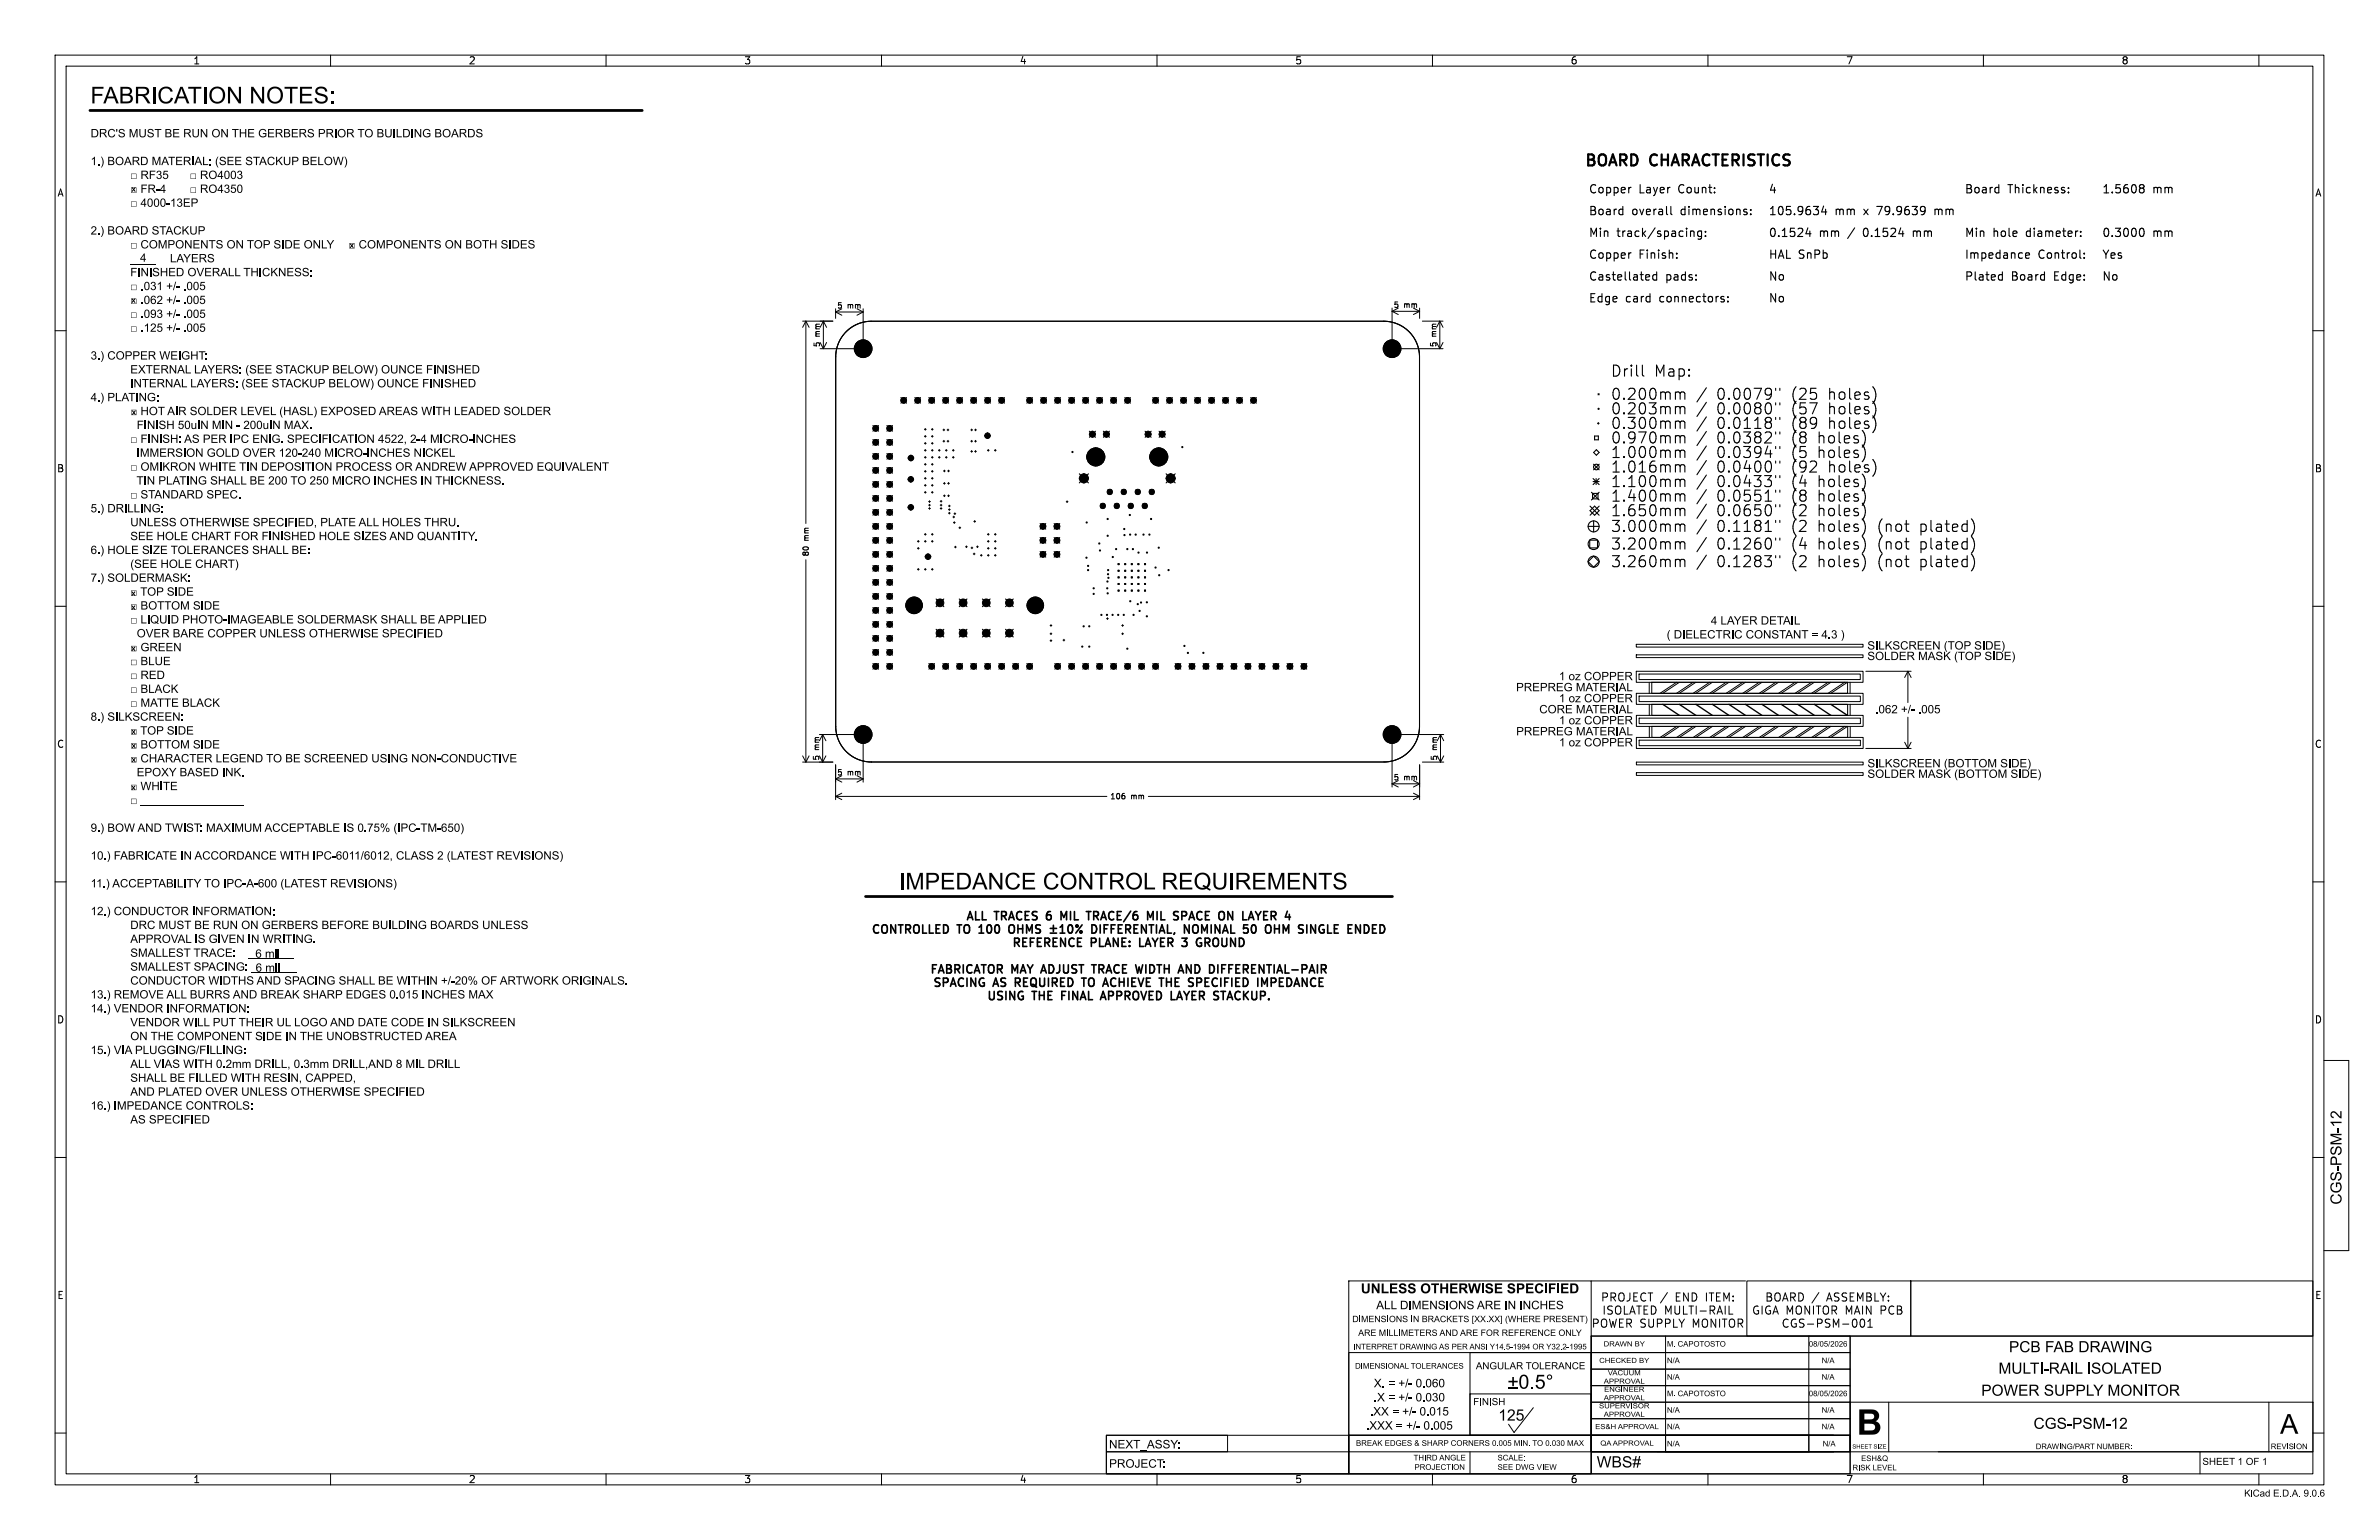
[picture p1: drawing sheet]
<svg xmlns="http://www.w3.org/2000/svg" width="432mm" height="279mm" viewBox="0 0 432 279" stroke-linecap="round" stroke-linejoin="round" font-family="sans-serif">
<defs><g id="words">
<text font-size="6.4" x="337" y="262">B</text>
<text font-size="5" x="413.8" y="261.4">A</text>
<g font-size="2.8">
<text x="287.5" y="31.1">BOARD</text>
<text x="299.7" y="31.1">CHARACTERISTICS</text>
<text x="362.7" y="250">MULTI-RAIL ISOLATED</text>
<text x="364.6" y="246.1">PCB FAB DRAWING</text>
<text x="359.6" y="254">POWER SUPPLY MONITOR</text>
<text x="271.9" y="258.5">125</text>
<text x="369.1" y="260">CGS-PSM-12</text>
<text x="289.8" y="267">WBS#</text>
</g>
<text font-size="2.5" x="247" y="235.3">UNLESS OTHERWISE SPECIFIED</text>
<g font-size="2.1">
<text x="288.3" y="35.5">Copper</text>
<text x="297.5" y="35.5">Layer</text>
<text x="304.9" y="35.5">Count:</text>
<text x="320.9" y="35.5">4</text>
<text x="356.5" y="35.5">Board</text>
<text x="364.5" y="35.5">Thickness:</text>
<text x="381.5" y="35.5">1.5608</text>
<text x="390.8" y="35.5">mm</text>
<text x="288.3" y="39.5">Board</text>
<text x="296.2" y="39.5">overall</text>
<text x="305.3" y="39.5">dimensions:</text>
<text x="320.9" y="39.5">105.9634</text>
<text x="333.1" y="39.5">mm</text>
<text x="338.5" y="39.5">x</text>
<text x="341.2" y="39.5">79.9639</text>
<text x="351.9" y="39.5">mm</text>
<text x="288.3" y="43.4">Min</text>
<text x="288.3" y="47.4">Copper</text>
<text x="293.5" y="43.4">track/spacing:</text>
<text x="297.5" y="47.4">Finish:</text>
<text x="320.9" y="47.4">HAL SnPb</text>
<text x="320.9" y="43.4">0.1524</text>
<text x="330.2" y="43.4">mm</text>
<text x="335.7" y="43.4">/</text>
<text x="338.7" y="43.4">0.1524</text>
<text x="348" y="43.4">mm</text>
<text x="356.5" y="47.4">Impedance</text>
<text x="356.5" y="43.4">Min</text>
<text x="361.7" y="43.4">hole</text>
<text x="368" y="43.4">diameter:</text>
<text x="370" y="47.4">Control:</text>
<text x="381.5" y="43.4">0.3000</text>
<text x="381.5" y="47.4">Yes</text>
<text x="390.8" y="43.4">mm</text>
<text x="288.3" y="51.4">Castellated</text>
<text x="302.4" y="51.4">pads:</text>
<text x="320.9" y="51.4">No</text>
<text x="356.5" y="51.4">Plated</text>
<text x="365.1" y="51.4">Board</text>
<text x="373" y="51.4">Edge:</text>
<text x="381.5" y="51.4">No</text>
<text x="288.3" y="55.3">Edge</text>
<text x="295.1" y="55.3">card</text>
<text x="301.4" y="55.3">connectors:</text>
<text x="320.9" y="55.3">No</text>
<text x="175.1" y="167.4">ALL TRACES 6</text>
<text x="193.7" y="167.4">MIL</text>
<text x="199.1" y="167.4">TRACE/6</text>
<text x="210.6" y="167.4">MIL</text>
<text x="216" y="167.4">SPACE</text>
<text x="224.8" y="167.4">ON</text>
<text x="229.7" y="167.4">LAYER 4</text>
<text x="158" y="169.8">CONTROLLED TO</text>
<text x="178.3" y="169.8">100</text>
<text x="183.5" y="172.2">REFERENCE</text>
<text x="184.3" y="169.8">OHMS</text>
<text x="198" y="172.2">PLANE:</text>
<text x="200.5" y="169.8">DIFFERENTIAL,</text>
<text x="207.4" y="172.2">LAYER 3</text>
<text x="217.9" y="169.8">NOMINAL</text>
<text x="219" y="172.2">GROUND</text>
<text x="229.3" y="169.8">50</text>
<text x="233.9" y="169.8">OHM</text>
<text x="240.5" y="169.8">SINGLE</text>
<text x="250" y="169.8">ENDED</text>
<text x="168.6" y="177.1">FABRICATOR MAY ADJUST TRACE WIDTH</text>
<text x="169.1" y="179.5">SPACING</text>
<text x="180.4" y="179.5">AS</text>
<text x="184.8" y="179.5">REQUIRED</text>
<text x="197.7" y="179.5">TO</text>
<text x="202.1" y="179.5">ACHIEVE</text>
<text x="212.9" y="179.5">THE</text>
<text x="216.4" y="177.1">AND</text>
<text x="218.7" y="179.5">SPECIFIED</text>
<text x="222.5" y="177.1">DIFFERENTIAL-PAIR</text>
<text x="231.8" y="179.5">IMPEDANCE</text>
<text x="178.9" y="181.9">USING</text>
<text x="187.5" y="181.9">THE</text>
<text x="193.3" y="181.9">FINAL</text>
<text x="201.1" y="181.9">APPROVED</text>
<text x="214.3" y="181.9">LAYER STACKUP.</text>
<text x="249.8" y="238.1">ALL DIMENSIONS ARE IN INCHES</text>
<text x="296.9" y="238.7">BOARD /</text>
<text x="323.6" y="238.7">SUPPLY</text>
<text x="333.2" y="238.7">MONITOR</text>
<text x="201.3" y="263.3">NEXT_ASSY:</text>
<text x="201.3" y="266.8">PROJECT:</text>
</g>
<g font-size="1.8">
<text x="35" y="11.9">1</text>
<text x="85" y="11.9">2</text>
<text x="135" y="11.9">3</text>
<text x="185" y="11.9">4</text>
<text x="235" y="11.9">5</text>
<text x="285" y="11.9">6</text>
<text x="335" y="11.9">7</text>
<text x="385" y="11.9">8</text>
<text x="10.3" y="35.9">A</text>
<text x="420.1" y="35.9">A</text>
<text x="10.3" y="85.9">B</text>
<text x="420.1" y="85.9">B</text>
<text x="10.3" y="135.9">C</text>
<text x="420.1" y="135.9">C</text>
<text x="10.3" y="185.9">D</text>
<text x="420.1" y="185.9">D</text>
<text x="10.3" y="235.9">E</text>
<text x="420.1" y="235.9">E</text>
<text x="267.9" y="248.9">ANGULAR TOLERANCE</text>
<text x="267.4" y="255.4">FINISH</text>
<text x="35" y="269.3">1</text>
<text x="85" y="269.3">2</text>
<text x="135" y="269.3">3</text>
<text x="185" y="269.3">4</text>
<text x="235" y="269.3">5</text>
<text x="285" y="269.3">6</text>
<text x="335" y="269.3">7</text>
<text x="385" y="269.3">8</text>
<text x="399.7" y="266.2">SHEET 1 OF 1</text>
</g>
<text font-size="1.7" x="407.3" y="272">KiCad E.D.A. 9.0.6</text>
<g font-size="1.6">
<text x="245.4" y="240.3">DIMENSIONS IN BRACKETS [XX.XX] (WHERE PRESENT)</text>
<text x="246.5" y="242.8">ARE MILLIMETERS AND ARE FOR REFERENCE ONLY</text>
</g>
<g font-size="1.4">
<text x="23.7" y="34.8">x</text>
<text x="63.3" y="45.1">x</text>
<text x="23.7" y="55">x</text>
<text x="151.9" y="56.2">5</text>
<text x="153.8" y="56.2">mm</text>
<text x="252.9" y="56.1">5</text>
<text x="254.8" y="56.1">mm</text>
<text x="149" y="63.1" transform="rotate(-90 149 63.1)">5</text>
<text x="149" y="61.1" transform="rotate(-90 149 61.1)">mm</text>
<text x="260.9" y="63.1" transform="rotate(-90 260.9 63.1)">5</text>
<text x="260.9" y="61.1" transform="rotate(-90 260.9 61.1)">mm</text>
<text x="23.8" y="75.3">x</text>
<text x="147" y="101.1" transform="rotate(-90 147 101.1)">80</text>
<text x="147" y="98.1" transform="rotate(-90 147 98.1)">mm</text>
<text x="23.7" y="108.2">x</text>
<text x="23.7" y="110.7">x</text>
<text x="23.7" y="118.2">x</text>
<text x="23.7" y="133.3">x</text>
<text x="23.7" y="135.8">x</text>
<text x="148.9" y="136.1" transform="rotate(-90 148.9 136.1)">mm</text>
<text x="261" y="136.1" transform="rotate(-90 261 136.1)">mm</text>
<text x="23.7" y="143.4">x</text>
<text x="23.7" y="138.3">x</text>
<text x="148.9" y="138.1" transform="rotate(-90 148.9 138.1)">5</text>
<text x="151.9" y="140.9">5</text>
<text x="153.8" y="140.9">mm</text>
<text x="252.9" y="141.8">5</text>
<text x="254.8" y="141.8">mm</text>
<text x="261" y="138.1" transform="rotate(-90 261 138.1)">5</text>
<text x="201.4" y="145.2">106</text>
<text x="205.3" y="145.2">mm</text>
<text x="245.6" y="245.2">INTERPRET DRAWING AS PER ANSI Y14.5-1994 OR Y32.2-1995</text>
<text x="302.6" y="244.7">M. CAPOTOSTO</text>
<text x="328.3" y="244.7">08/05/2026</text>
<text x="245.4" y="248.7">DIMENSIONAL TOLERANCES</text>
<text x="302.6" y="250.7">N/A</text>
<text x="302.6" y="247.7">N/A</text>
<text x="330.6" y="250.7">N/A</text>
<text x="330.6" y="247.7">N/A</text>
<text x="302.6" y="253.7">M. CAPOTOSTO</text>
<text x="328.3" y="253.7">08/05/2026</text>
<text x="330.6" y="256.7">N/A</text>
<text x="246.1" y="262.7">BREAK EDGES &amp; SHARP CORNERS 0.005 MIN. TO 0.030 MAX</text>
<text x="302.6" y="262.8">N/A</text>
<text x="302.6" y="259.7">N/A</text>
<text x="330.6" y="259.7">N/A</text>
<text x="330.8" y="262.8">N/A</text>
<text x="369.5" y="263.3">DRAWING/PARTNUMBER:</text>
<text x="412.2" y="263.3">REVISION</text>
</g>
<g font-size="1.3">
<text x="291.1" y="244.6">DRAWN BY</text>
<text x="290.3" y="247.6">CHECKED BY</text>
<text x="289.5" y="259.6">ES&amp;H APPROVAL</text>
<text x="290.5" y="262.6">QA APPROVAL</text>
</g>
<text font-size="1.1" x="336.2" y="263.1">SHEET SIZE</text>
</g></defs>
<g fill="none" stroke="#000" stroke-width=".18">
<path d="M10 10h411.8v259.4h-411.8zM12 12h407.8v255.4h-407.8zM60 10v2M110 10v2M160 10v2M210 10v2M260 10v2M310 10v2M360 10v2M410 10v2M145.7 58.3h5.5M146.3 58.3v36.7"/>
<path d="M146.3 58.3l.6 1.1M146.3 58.3l-.6 1.1M149.4 58.3v5l.6-1.2M149.4 58.3l.6 1.1M149.4 58.3l-.5 1.1M151.7 56v1.8M155.5 56l1.2 .6M156.7 56v6.8M156.7 56.6h-5l1.1 .6M156.7 56.6l-1.2 .6M252.7 55.9v6.9M256.5 55.9l1.2 .6"/>
<path d="M257.7 55.9v1.9M257.7 56.5h-5l1.1 .6M257.7 56.5l-1.2 .6M258.2 58.3h3.7M261.3 58.3v5l.6-1.2M261.3 58.3l.6 1.1M261.3 58.3l-.6 1.1M10 60h2M148.9 63.3h7.3M153.6 60.2a6.5 6.5 0 0 1 4.6-1.9h93a6.5 6.5 0 0 1 6.4 6.5v67a6.5 6.5 0 0 1-6.4 6.4h-93a6.5 6.5 0 0 1-6.5-6.4v-67a6.5 6.5 0 0 1 1.9-4.6zM253.2 63.3h8.7M419.8 60h2"/>
<path d="M10 110h2M146.3 101.6v36.7M297 116.9h41.2v.5h-41.2zM297 118.8h41.2v.5h-41.2zM419.8 110h2M145.7 138.3h5.5M145.7 137.1l.6 1.2M146.9 137.1l-.6 1.2M148.7 133.3h7.5M149.3 133.3v5l.6-1.2M149.3 133.3l.6 1.1M149.3 133.3l-.6 1.1"/>
<path d="M151.7 138.8v6.3M156.7 133.8v8.1M252.7 133.8v9M253.2 133.3h8.8M257.7 138.8v6.3M258.2 138.3h3.8M261.5 133.3v5l.5-1.2M261.5 133.3l.5 1.1M261.5 133.3l-.6 1.1M297 121.8h41.2v2h-41.2zM297 125.8h41.2v2h-41.2zM297 133.8h41.2v2h-41.2z"/>
<path d="M297 138.3h41.2v.5h-41.2zM297 129.8h41.2v2h-41.2zM297.5 122.3h40.2v1h-40.2zM297.5 126.3h40.2v1h-40.2zM297.5 134.3h40.2v1h-40.2zM297.5 130.3h40.2v1h-40.2zM299.3 123.8v2M299.4 127.8v2M299.4 131.8v2M299.8 123.8h35.5v2h-35.5zM299.8 127.8h35.6v2h-35.6zM299.8 131.8h35.6v2h-35.6z"/>
<path d="M304.3 123.8l-3 2M304.3 131.8l-3 2M304.8 123.8l-3 2M304.8 131.8l-3 2M307.3 123.8l-3 2M307.3 131.8l-3 2M307.8 123.8l-3 2M307.8 131.8l-3 2M310.3 123.8l-3 2M310.3 131.8l-3 2M310.8 123.8l-3 2M310.8 131.8l-3 2"/>
<path d="M313.3 123.8l-3 2M313.3 131.8l-3 2M313.8 123.8l-3 2M313.8 131.8l-3 2M316.3 123.8l-3 2M316.3 131.8l-3 2M316.8 123.8l-3 2M316.8 131.8l-3 2M319.3 123.8l-3 2M319.3 131.8l-3 2M319.8 123.8l-3 2M319.8 131.8l-3 2"/>
<path d="M322.3 123.8l-3 2M322.3 131.8l-3 2M322.8 123.8l-3 2M322.8 131.8l-3 2M325.8 123.8l-3 2M325.8 131.8l-3 2M326.3 123.8l-3 2M326.3 131.8l-3 2M328.8 123.8l-3 2M328.8 131.8l-3 2M329.3 123.8l-3 2M329.3 131.8l-3 2"/>
<path d="M331.8 123.8l-3 2M331.8 131.8l-3 2M332.3 123.8l-3 2M332.3 131.8l-3 2M334.8 123.8l-3 2M334.8 131.8l-3 2M335.3 123.8l-3 2M335.3 131.8l-3 2M335.8 123.8v2M335.8 127.8v2M335.8 131.8v2M338.7 121.8h8.2"/>
<path d="M338.7 135.8h8.2M345.7 134.7l.6 1.1M346.3 121.8v5.7M346.3 130.1v5.7M346.3 121.8l.6 1.1M346.3 121.8l-.6 1.1M346.9 134.7l-.6 1.1M10 160h2M151.7 144.5h49.2M151.7 144.5l1.1 .6M152.8 143.9l-1.1 .6M155.5 140.7l1.2 .6"/>
<path d="M156.7 141.3h-5l1.1 .6M156.7 141.3l-1.2 .6M204.1 144.4v.5M208.4 144.5h49.3M256.5 143.9l1.2 .6M256.5 141.6l1.2 .6M257.7 144.5l-1.2 .6M257.7 142.2h-5l1.1 .6M257.7 142.2l-1.2 .6M297 140.2h41.2v.5h-41.2zM419.8 160h2M421.8 192.4h4.5v34.5h-4.5"/>
<path d="M10 210h2M419.8 210h2M244.8 232.4h44v35h-44zM288.8 232.4h28M290.9 239.4a.49 .49 0 0 1 .5 0 .49 .49 0 0 1 .2 .4v.5a.49 .49 0 0 1-.5 .5 .49 .49 0 0 1-.4-.5v-.5zM290.9 235.4l.7-.1 .2-.2-.1-.4-.2-.1h-.6v1.5M291.2 237v1.4M292.1 239.3l.4 1.5 .3-1.1 .2 1.1 .4-1.5M292.4 235.4l.7-.1 .1-.2v-.4l-.2-.1h-.6v1.5M292.6 237h-.5l-.2 .1v.4l.6 .3 .1 .3-.2 .3h-.6M292.8 235.4l.4 .7M293.3 237.2a.49 .49 0 0 1 .5-.2 .49 .49 0 0 1 .4 .4v.5a.49 .49 0 0 1-.5 .5 .49 .49 0 0 1-.5-.5z"/>
<path d="M294 234.6a.49 .49 0 0 1 .5 0 .49 .49 0 0 1 .3 .5v.5a.49 .49 0 0 1-.5 .5 .49 .49 0 0 1-.5-.5v-.5zM294.6 239.3h-.7v1.5h.7M294.8 237v1.4h.7M295.8 238.4l.5-1.4 .5 1.4M295.8 234.6v1a.47 .47 0 0 1-.5 .5M295.9 238h.7M296.5 235.3h.5M297.2 234.6h-.7v1.5h.7M297.9 239.5v.4l.6 .3 .1 .3-.2 .3-.6-.1M298.7 234.7a.59 .59 0 0 0-.7 0 .59 .59 0 0 0-.2 .7 .55 .55 0 0 0 .3 .6 .55 .55 0 0 0 .6-.1M299.1 234.6h.9M299.3 239.3v1.2l.3 .3 .4-.1 .1-.2v-1.2"/>
<path d="M299.6 234.6v1.5M300.8 239.3v1.5M301.6 239.5l.1 .3-.2 .2-.7 .1M302.3 239.3v1.5M302.6 234.5l-1.2 1.9M303.1 239.5v.3l-.1 .2-.7 .1M303.8 239.3v1.5h.7M304.3 235.3h.4M304.7 239.3l.5 .8M305 234.6h-.7v1.5h.7M305.7 239.3l-.5 .8M306.4 234.6v1.5l-.8-1.5v1.5"/>
<path d="M306.5 237h.9M307 237v1.4M307.1 234.6a.74 .74 0 0 1 .9 .7 .74 .74 0 0 1-.9 .8zM307.9 237v1.4M308.6 237.9h1.1M309.2 239.4a.49 .49 0 0 1 .5 0 .49 .49 0 0 1 .2 .4v.5a.49 .49 0 0 1-.5 .5 .49 .49 0 0 1-.4-.5v-.5zM309.7 234.6v1.5M310.2 234.6h.9M310.4 237.7h.7l.1-.3v-.3l-.2-.1h-.6v1.4M310.6 234.6v1.5M310.7 237.7l.5 .7M311.4 239.3v1.5l-.8-1.5v1.5"/>
<path d="M311.6 235.3h.4M311.7 238.4l.4-1.4 .5 1.4M311.8 238h.7M312.1 239.3v1.5M312.3 234.6h-.7v1.5h.7M312.6 239.3h.8M312.9 236.1v-1.5l.5 1 .5-1v1.5M313 239.3v1.5M313.1 237v1.4M313.8 237v1.4h.7M314.1 239.4a.49 .49 0 0 1 .5 0 .49 .49 0 0 1 .2 .4v.5a.49 .49 0 0 1-.4 .5 .49 .49 0 0 1-.5-.5v-.5zM314.6 235.9v.2"/>
<path d="M314.6 235.1v.2M317.1 232.4h29.7v10h-29.7zM319.1 237a.69 .69 0 0 0-.8 .7 .69 .69 0 0 0 .8 .7l.1-.6h-.3M319.8 237v1.4M320.7 234.6h.5l.2 .1 .1 .3-.3 .3a.39 .39 0 0 1 .4 .3 .39 .39 0 0 1-.3 .5h-.6zM320.7 235.3h.5M321.3 237a.69 .69 0 0 0-.9 .7 .69 .69 0 0 0 .9 .7l.1-.6h-.3M321.8 238.4l.5-1.4 .5 1.4M321.9 238h.7M322.2 234.8a.49 .49 0 0 1 .6-.2 .49 .49 0 0 1 .3 .5v.5a.49 .49 0 0 1-.5 .5 .49 .49 0 0 1-.5-.5zM323.5 236.1l.5-1.5 .5 1.5M323.7 235.6h.7"/>
<path d="M323.9 239.4a.73 .73 0 0 0-.3 .9 .73 .73 0 0 0 .9 .4h.1M325 235.4l.7-.1 .2-.2-.1-.4-.2-.1h-.6v1.5M325.4 235.4l.5 .7M325.4 239.4a.73 .73 0 0 0-.3 .9 .73 .73 0 0 0 .9 .4v-.5h-.2M326.5 234.6a.74 .74 0 0 1 .8 .7 .74 .74 0 0 1-.8 .8zM326.7 239.5v.4l.6 .3 .1 .3-.2 .3-.6-.1M329.9 239.3v1.5M330.1 234.5l-1.2 1.9M330.7 239.5v.3l-.1 .2-.7 .1M331.4 239.5v.4l.6 .3 .1 .3-.2 .3-.6-.1M331.5 236.1l.5-1.5 .5 1.5M331.7 235.6h.7"/>
<path d="M332.5 237.7h.6M333.1 237h-.6v1.4M333.8 234.6h-.6l-.2 .1v.4l.6 .3 .2 .4-.3 .3-.6-.1M335.2 234.6h-.6l-.2 .1v.4l.6 .3 .2 .4-.3 .3-.6-.1M335.8 235.3h.5M336.3 239.5a.79 .79 0 0 0 .4 1.3l.2-.1 .1-.5-.1-.7M336.5 234.6h-.7v1.5h.7M337.2 236.1v-1.5l.4 1 .5-1v1.5M337.7 239.5a.79 .79 0 0 0 .4 1.3l.2-.1 .1-.5-.1-.7M338.8 234.6h.5l.2 .1 .1 .3-.3 .3a.39 .39 0 0 1 .4 .3 .39 .39 0 0 1-.3 .5h-.6zM338.8 235.3h.5M339 239.7l.4-.4v1.5"/>
<path d="M340.3 234.6v1.5h.7M341.3 234.6l.5 .8M341.8 235.4v.7M342.3 234.6l-.5 .8M342.8 235.9v.2M342.8 235.1v.2M343.5 237l.2 .1M343.7 238.3l-.2 .1M344.4 237h.5l.2 .1v.3l-.2 .3a.39 .39 0 0 1 .3 .3 .39 .39 0 0 1-.3 .4h-.5zM344.4 237.7h.5M346.8 232.4h73v10h-73zM10 260h2"/>
<path d="M244.8 245.4h44v15h-44zM266.8 245.4h22v15h-22zM266.8 252.9h22v7.5h-22zM278.3 255.4l-3.5 4.5-1-1.5M288.8 251.4h47v3h-47zM288.8 245.4h47v3h-47zM288.8 257.4h47v3h-47zM288.8 254.4h47v3h-47zM288.8 248.4h47v3h-47zM288.8 242.4h47v25h-47zM288.8 242.4h47v3h-47zM289.2 240.1l.7-.1 .2-.2-.1-.3-.2-.2h-.6v1.5"/>
<path d="M293.9 240h.5M295.3 240.1l.7-.1 .1-.2v-.3l-.3-.2h-.5v1.5M295.6 240.1l.5 .7M302.3 242.4v21M305.2 240.1v.7M307.3 240.8v-1.5l.5 1.1 .5-1.1v1.5M315.5 240.1l.7-.1 .1-.2v-.3l-.3-.2h-.5v1.5M315.8 240.1l.5 .7M328.1 240.2h1.1M328.3 242.4v21M332.8 240.8v-1.5l.5 1.1 .4-1.1v1.5M334.5 240.2h1.1"/>
<path d="M335.8 254.4h84v9h-84zM335.8 242.4h84M339 240.8h.9M342.8 254.4v9M411.8 254.4v9M419.8 260h2M60 267.4v2M110 267.4v2M160 267.4v2M200.8 260.4h44v7h-44zM200.8 263.4h44v4h-44zM200.8 260.4h22v3h-22z"/>
<path d="M210 267.4v2M244.8 260.4h44v7h-44zM244.8 260.4h44v3h-44zM260 267.4v2M266.8 263.4v4M288.8 260.4h47v3h-47zM288.8 263.4h44M288.8 260.4h44M302.3 260.4h26v3h-26zM310 267.4v2M335.8 263.4v4M351.8 263.4h68"/>
<path d="M360 267.4v2M399.3 263.4v4M410 267.4v2"/>
</g>
<g fill="#000">
<path d="M16.8 15.7h2v.4h-1.6v.9h1.4v.4h-1.4v1.4h-.4zM19.9 15.7h.4l1.3 3.1h-.5l-.3-1h-1.3l-.3 1h-.5l.5-1.3h1.4l-.5-1.4-.5 1.4h-.4zM21.9 15.7h1.1a.76 .76 0 0 1 .9 .5 .76 .76 0 0 1-.3 1 .85 .85 0 0 1 .5 1 .85 .85 0 0 1-1.1 .6h-1.1v-.4h1.1a.56 .56 0 0 0 .7-.5 .56 .56 0 0 0-.8-.5h-.6v1h-.4v-1.4h1a.48 .48 0 0 0 .7-.3 .48 .48 0 0 0-.4-.6h-.9v.9h-.4zM24.7 15.7h1.3a.83 .83 0 0 1 1.1 .7 .83 .83 0 0 1-.9 1l.4 .3 .7 1.1h-.5l-.8-1.2-.5-.2h-.4v1.4h-.4v-1.7h1.2a.52 .52 0 0 0 .8-.5 .52 .52 0 0 0-.7-.5h-.9v1h-.4zM29.2 16.1a1.32 1.32 0 0 1 2.2 .5l-.4 .1a.95 .95 0 0 0-1.2-.6 .95 .95 0 0 0-.6 1.1 .96 .96 0 0 0 .6 1.2 .96 .96 0 0 0 1.2-.7l.4 .1a1.39 1.39 0 0 1-1.8 .9 1.39 1.39 0 0 1-.8-1.8zM32.7 15.7h.5l1.2 3.1h-.5l-.3-1h-1.3l-.3 1h-.4l.4-1.3h1.5l-.6-1.4-.5 1.4h-.4zM34.2 15.7h2.3v.4h-1v2.7h-.3v-2.7h-1zM38.4 16.1a1.51 1.51 0 0 1 2 0 1.51 1.51 0 0 1 .3 2 1.44 1.44 0 0 1-1.7 .7 1.44 1.44 0 0 1-1-1.5h.4a1.06 1.06 0 0 0 1.2 1.2 1.06 1.06 0 0 0 .8-1.5 1.03 1.03 0 0 0-1.1-1 1.03 1.03 0 0 0-.9 1.3h-.4l.1-.6zM41.4 15.7h.4l1.6 2.4v-2.4h.3v3.1h-.4l-1.5-2.4v2.4h-.4zM45.6 15.7h.4l1.6 2.4v-2.4h.3v3.1h-.4l-1.5-2.4v2.4h-.4zM48.9 16.1a1.51 1.51 0 0 1 2 0 1.51 1.51 0 0 1 .3 2 1.44 1.44 0 0 1-1.7 .7 1.44 1.44 0 0 1-1-1.5h.4a1.06 1.06 0 0 0 1.2 1.2 1.06 1.06 0 0 0 .8-1.5 1.03 1.03 0 0 0-1.1-1 1.03 1.03 0 0 0-.9 1.3h-.4l.1-.6zM51.6 15.7h2.4v.4h-1v2.7h-.4v-2.7h-1z"/>
<path d="M54.4 15.7h2.2v.4h-1.8v.9h1.7v.4h-1.7v1h1.9v.4h-2.3zM57.4 16a1.18 1.18 0 0 1 2 .6h-.4a.72 .72 0 0 0-.7-.5 .72 .72 0 0 0-.7 .5l.2 .2 .5 .2a1.01 1.01 0 0 1 1.2 1.1 1.25 1.25 0 0 1-1.3 .7 1.25 1.25 0 0 1-1.1-1h.4a.86 .86 0 0 0 .7 .7 .86 .86 0 0 0 .9-.6l-.1-.2-.2-.2a1.69 1.69 0 0 1-1.5-.7l-.1-.4zM60.1 16.6h.4v.4h-.4zM60.1 18.3h.4v.5h-.4zM16.7 28.8l.5-.4v1.6h-.2v-1.2l-.3 .2zM16.6 23.4h.5a.75 .75 0 0 1 .8 .7 .75 .75 0 0 1-.7 .8h-.6v-.2h.5a.58 .58 0 0 0 .5-.5 .58 .58 0 0 0-.5-.6h-.3v1.1h-.2zM17.8 29.7h.2v.3h-.2zM18.3 28.4a1.23 1.23 0 0 1 0 2 1.74 1.74 0 0 0 0-2zM18.1 23.4h.7a.42 .42 0 0 1 .5 .3 .42 .42 0 0 1-.4 .5l.6 .7h-.3l-.4-.6-.2-.1h-.3v.7h-.2v-.8h.7a.26 .26 0 0 0 .3-.2 .26 .26 0 0 0-.3-.3h-.5v.5h-.2zM19.6 28.4l.9 .1 .2 .4a.25 .25 0 0 0-.1 .2 .25 .25 0 0 0 .1 .3 .45 .45 0 0 1 0 .4 .45 .45 0 0 1-.5 .2h-.6v-.2h.7l.2-.2-.1-.3h-.6v.5h-.2v-.7h.6a.24 .24 0 0 0 .3-.2 .24 .24 0 0 0-.2-.3h-.5v.5h-.2zM19.8 23.6l.4-.2h.3l.3 .3 .1 .1-.2 .1a.51 .51 0 0 0-.7-.3 .51 .51 0 0 0-.2 .8 .46 .46 0 0 0 .5 .4 .46 .46 0 0 0 .4-.4h.2a.72 .72 0 0 1-1 .4 .72 .72 0 0 1-.2-1.1zM21.1 23.4h.2l-.1 .5h-.1z"/>
<path d="M21.7 23.5l.3-.1h.4l.2 .3-.2 .1a.32 .32 0 0 0-.3-.3 .32 .32 0 0 0-.3 .4l.1 .1a.57 .57 0 0 1 .8 .6 .64 .64 0 0 1-.7 .3 .64 .64 0 0 1-.5-.5h.2a.39 .39 0 0 0 .4 .4 .39 .39 0 0 0 .4-.4l-.3-.1a.49 .49 0 0 1-.5-.2 .49 .49 0 0 1 0-.6zM21.2 28.6a.74 .74 0 0 1 1.1 .1 .74 .74 0 0 1-.3 1.1 .74 .74 0 0 1-1-.4v-.2h.2a.55 .55 0 0 0 .7 .6 .55 .55 0 0 0 .3-.9 .52 .52 0 0 0-.7-.3 .52 .52 0 0 0-.3 .6h-.2zM23.5 23.4h.3l.5 1.3 .4-1.3h.3v1.5h-.2v-1.2l-.5 1.2h-.1l-.5-1.3v1.3h-.2zM23.1 28.4h.2l.6 1.6h-.2l-.2-.5h-.6l-.2 .5h-.2l.2-.7h.8l-.3-.7-.3 .7h-.2zM23.8 31.5h1v1h-1l.9-.1v-.8h-.8l-.1 .8zM23.8 36.5h1v1h-1l.9-.1v-.8h-.8l-.1 .8zM24.1 28.4h.6a.42 .42 0 0 1 .6 .4 .42 .42 0 0 1-.4 .5l.5 .7h-.2l-.4-.6-.3-.1h-.2v.7h-.2v-.9h.6a.26 .26 0 0 0 .4-.2 .26 .26 0 0 0-.3-.3h-.5v.5h-.2zM25.7 33.5h1v.2h-.8v.4h.7v.2h-.7v.7h-.2zM25.6 28.4h.5a.75 .75 0 0 1 .7 .8 .75 .75 0 0 1-.7 .8h-.5v-.2h.5a.58 .58 0 0 0 .5-.6 .58 .58 0 0 0-.5-.6h-.3v1.2h-.2zM25.3 23.4h.2v.9a.4 .4 0 0 0 .4 .5 .4 .4 0 0 0 .4-.5v-.9h.2v.9a.59 .59 0 0 1-.6 .6 .59 .59 0 0 1-.6-.6zM26.2 36h.2v1h.2v.2h-.2v.3h-.2v-.3h-.7v-.2h.7v-.7l-.5 .7h-.2zM25.7 31h.6a.42 .42 0 0 1 .6 .3 .42 .42 0 0 1-.5 .5l.6 .7h-.3l-.4-.6-.2-.1h-.2v.7h-.2v-.9h.6a.26 .26 0 0 0 .4-.2 .26 .26 0 0 0-.4-.3h-.4v.5h-.2z"/>
<path d="M26.9 23.5l.3-.1h.4l.3 .3-.2 .1a.32 .32 0 0 0-.4-.3 .32 .32 0 0 0-.2 .4l.1 .1a.57 .57 0 0 1 .7 .6 .64 .64 0 0 1-.7 .3 .64 .64 0 0 1-.5-.5h.2a.39 .39 0 0 0 .4 .4 .39 .39 0 0 0 .4-.4l-.2-.1a.49 .49 0 0 1-.6-.2 .49 .49 0 0 1 0-.6zM27.2 31h1v.1h-.8v.5h.7v.2h-.7v.7h-.2zM27 36.1l.2-.1a.83 .83 0 0 1 .6 .8 .83 .83 0 0 1-.6 .7 .6 .6 0 0 1-.4-.7h.1a.37 .37 0 0 0 .1 .4 .37 .37 0 0 0 .4 .1l.1-.2a.63 .63 0 0 0-.3-.9 .44 .44 0 0 0-.3 .6h-.1v-.2zM27.7 28.4h.3l.4 1.3 .4-1.3h.3v1.6h-.2v-1.3l-.4 1.3h-.2l-.4-1.3v1.3h-.2zM26.9 33.5h.7a.42 .42 0 0 1 .5 .3 .42 .42 0 0 1-.4 .5l.6 .7h-.3l-.4-.6-.2-.1h-.3v.7h-.2v-.9h.7a.26 .26 0 0 0 .3-.2 .26 .26 0 0 0-.3-.2h-.5v.4h-.2zM28.4 34.4h.5v.1h-.5zM28.6 31.1a.4 .4 0 0 1 .6 0 .4 .4 0 0 1-.1 .6 .47 .47 0 0 1 0 .8 .47 .47 0 0 1-.7-.4h.2a.3 .3 0 0 0 .3 .2 .3 .3 0 0 0 .3-.4 .3 .3 0 0 0-.5-.1l.1-.2a.26 .26 0 0 0 .3-.2 .26 .26 0 0 0-.3-.3 .26 .26 0 0 0-.2 .3h-.2zM28.1 36.1l.3-.1a.83 .83 0 0 1 .5 .8 .83 .83 0 0 1-.5 .7 .6 .6 0 0 1-.5-.7h.2a.37 .37 0 0 0 0 .4 .37 .37 0 0 0 .5 .1l.1-.2a.63 .63 0 0 0-.3-.9 .44 .44 0 0 0-.3 .6h-.2v-.2zM28.1 23.4h1.2v.2h-.5v1.3h-.2v-1.3h-.5zM29.7 31h.8v.2h-.6l-.1 .4a.5 .5 0 0 1 .7 .2 .5 .5 0 0 1-.3 .7 .5 .5 0 0 1-.6-.4h.1a.33 .33 0 0 0 .5 .1 .33 .33 0 0 0 .1-.5 .33 .33 0 0 0-.5 .1h-.2zM29.3 36.1l.3-.1a.83 .83 0 0 1 .5 .8 .83 .83 0 0 1-.5 .7 .6 .6 0 0 1-.5-.7h.2a.37 .37 0 0 0 0 .4 .37 .37 0 0 0 .4 .1l.1-.2a.63 .63 0 0 0-.2-.9 .44 .44 0 0 0-.3 .6h-.2v-.2zM29.7 33.5h.2v1h.2v.1h-.2v.4h-.2v-.4h-.7v-.1h.7v-.7l-.5 .7h-.2z"/>
<path d="M30.2 36.9h.6v.2h-.6zM29.8 28.4h.3l.6 1.6h-.2l-.2-.5h-.7l-.1 .5h-.2l.2-.7h.7l-.2-.7-.3 .7h-.2zM30 23.4l.9 .1 .2 .4a.25 .25 0 0 0-.2 .2 .25 .25 0 0 0 .2 .2 .45 .45 0 0 1-.1 .5 .45 .45 0 0 1-.4 .1h-.6v-.2h.7l.2-.1-.1-.3-.6-.1v.5h-.2v-.7h.5a.24 .24 0 0 0 .4-.1 .24 .24 0 0 0-.2-.3h-.5v.4h-.2zM30.6 28.4h1.2v.2h-.5v1.4h-.2v-1.4h-.5zM31.4 23.4h1.1v.2h-.9v.4h.9v.2h-.9v.5h1v.2h-1.2zM31.1 36.4l.5-.4v1.5h-.1v-1.2l-.4 .3zM32 28.4h1.1v.2h-.9v.5h.8v.2h-.8v.5h.9v.2h-1.1zM32.3 36.1a.4 .4 0 0 1 .6 0 .4 .4 0 0 1-.1 .6 .47 .47 0 0 1 0 .8 .47 .47 0 0 1-.7-.4h.2a.3 .3 0 0 0 .4 .3 .3 .3 0 0 0 .2-.4 .3 .3 0 0 0-.4-.2v-.2a.26 .26 0 0 0 .3-.2 .26 .26 0 0 0-.2-.3 .26 .26 0 0 0-.3 .3h-.2zM33.4 36h1v.2h-.8v.4h.8v.2h-.8v.5h.9v.2h-1.1zM33.4 28.4h.6a.42 .42 0 0 1 .6 .4 .42 .42 0 0 1-.5 .5l.6 .7h-.3l-.4-.6-.2-.1h-.2v.7h-.2v-.9h.6a.26 .26 0 0 0 .4-.2 .26 .26 0 0 0-.4-.3h-.4v.5h-.2zM33.4 23.4h.7a.42 .42 0 0 1 .5 .3 .42 .42 0 0 1-.4 .5l.5 .7h-.2l-.4-.6-.3-.1h-.2v.7h-.2v-.8h.6a.26 .26 0 0 0 .4-.2 .26 .26 0 0 0-.3-.3h-.5v.5h-.2zM34.9 28.4h.2v1.6h-.2z"/>
<path d="M34.8 36h.5a.46 .46 0 0 1 .6 .4 .46 .46 0 0 1-.6 .5h-.3v.6h-.2v-.8h.5a.28 .28 0 0 0 .4-.3 .28 .28 0 0 0-.4-.2h-.3v.5h-.2zM34.6 31.5h1v1h-1l.9-.1v-.8h-.8l-.1 .8zM34.6 34h1v1h-1l.9-.1v-.8h-.8l-.1 .8zM34.9 23.4h.2v.9a.4 .4 0 0 0 .4 .5 .4 .4 0 0 0 .4-.5v-.9h.2v.9a.59 .59 0 0 1-.6 .6 .59 .59 0 0 1-.6-.6zM36.4 23.4h.2l.8 1.2v-1.2h.2v1.5h-.2l-.8-1.2v1.2h-.2zM35.9 28.4h.2l.6 1.6h-.2l-.2-.5h-.6l-.2 .5h-.2l.2-.7h.7l-.2-.7-.3 .7h-.2zM36.9 28.4h.2v1.4h.7v.2h-.9zM36.5 31h.6a.42 .42 0 0 1 .6 .3 .42 .42 0 0 1-.5 .5l.6 .7h-.3l-.4-.6-.2-.1h-.2v.7h-.2v-.9h.6a.26 .26 0 0 0 .4-.2 .26 .26 0 0 0-.4-.3h-.4v.5h-.2zM36.5 33.5h.6a.42 .42 0 0 1 .6 .3 .42 .42 0 0 1-.5 .5l.6 .7h-.3l-.4-.6-.2-.1h-.2v.7h-.2v-.9h.6a.26 .26 0 0 0 .4-.2 .26 .26 0 0 0-.4-.2h-.4v.4h-.2zM38.1 28.9h.2v.2h-.2zM38.1 29.7h.2v.3h-.2zM38.1 31.2a.74 .74 0 0 1 1.2 .1 .74 .74 0 0 1-.3 1.1 .74 .74 0 0 1-1.1-.5v-.2h.2a.55 .55 0 0 0 .8 .6 .55 .55 0 0 0 .2-.9 .52 .52 0 0 0-.6-.3 .52 .52 0 0 0-.4 .6h-.2z"/>
<path d="M38.1 33.7a.74 .74 0 0 1 1.2 .1 .74 .74 0 0 1-.3 1.1 .74 .74 0 0 1-1.1-.5v-.1h.2a.55 .55 0 0 0 .8 .5 .55 .55 0 0 0 .2-.9 .52 .52 0 0 0-.6-.2 .52 .52 0 0 0-.4 .6h-.2zM38.7 23.6a.74 .74 0 0 1 1.1 .1 .74 .74 0 0 1-.3 1.1 .74 .74 0 0 1-1-.5v-.1h.2a.55 .55 0 0 0 .7 .5 .55 .55 0 0 0 .3-.9 .52 .52 0 0 0-.7-.2 .52 .52 0 0 0-.3 .6h-.2zM39.5 28.4h.2l-.2 .3a1.73 1.73 0 0 0 .2 1.7 1.34 1.34 0 0 1-.2-2zM40 28.6l.3-.2 .4 .1 .3 .3-.2 .1a.32 .32 0 0 0-.4-.4 .32 .32 0 0 0-.2 .5h.1a.57 .57 0 0 1 .7 .7 .64 .64 0 0 1-.7 .3 .64 .64 0 0 1-.5-.5l.2-.1a.39 .39 0 0 0 .4 .4 .39 .39 0 0 0 .4-.4l-.2-.1a.49 .49 0 0 1-.6-.1 .49 .49 0 0 1 0-.6zM40.2 23.4h.2l.8 1.2v-1.2h.2v1.5h-.2l-.8-1.2v1.2h-.2zM40.2 31h.1v.9h.2v.2h-.2v.4h-.2v-.4h-.6v-.2h.6v-.6l-.4 .6h-.2zM40.2 33.5h.1v1h.2v.1h-.2v.4h-.2v-.4h-.6v-.1h.6v-.7l-.4 .7h-.2zM40.9 33.6a.4 .4 0 0 1 .6 0 .4 .4 0 0 1-.1 .6 .47 .47 0 0 1 0 .8 .47 .47 0 0 1-.7-.4h.2a.3 .3 0 0 0 .3 .3 .3 .3 0 0 0 .3-.4 .3 .3 0 0 0-.4-.2v-.2a.26 .26 0 0 0 .3-.2 .26 .26 0 0 0-.2-.3 .26 .26 0 0 0-.3 .3h-.2zM40.9 31h.3a.83 .83 0 0 1 .5 .7 .83 .83 0 0 1-.5 .8 .6 .6 0 0 1-.5-.8h.2a.37 .37 0 0 0 0 .5 .37 .37 0 0 0 .5 .1l.1-.2a.63 .63 0 0 0-.3-1 .44 .44 0 0 0-.3 .6h-.2v-.1zM41.3 28.4h1.1v.2h-.9v.5h.8v.2h-.8v.5h.9v.2h-1.1zM42 33.5h.8v.2h-.6l-.1 .4a.5 .5 0 0 1 .7 .2 .5 .5 0 0 1-.3 .7 .5 .5 0 0 1-.6-.4h.2a.33 .33 0 0 0 .5 .1 .33 .33 0 0 0 0-.5 .33 .33 0 0 0-.5 .1h-.2zM42.1 31h.3a.83 .83 0 0 1 .5 .7 .83 .83 0 0 1-.5 .8 .6 .6 0 0 1-.5-.8h.2a.37 .37 0 0 0 0 .5 .37 .37 0 0 0 .4 .1l.1-.2a.63 .63 0 0 0-.2-1 .44 .44 0 0 0-.3 .6h-.2v-.1z"/>
<path d="M42.1 23.4h1.2v.2h-.5v1.3h-.2v-1.3h-.5zM42.7 28.4h1.1v.2h-.9v.5h.8v.2h-.8v.5h.9v.2h-1.1zM43.2 31.1a.4 .4 0 0 1 .6 0 .4 .4 0 0 1-.1 .6 .47 .47 0 0 1 0 .8 .47 .47 0 0 1-.7-.4h.2a.3 .3 0 0 0 .4 .2 .3 .3 0 0 0 .2-.4 .3 .3 0 0 0-.4-.1v-.2a.26 .26 0 0 0 .4-.2 .26 .26 0 0 0-.3-.3 .26 .26 0 0 0-.3 .3h-.1zM43.5 23.4h.2v.6h.8v-.6h.2v1.5h-.2v-.7h-.8v.7h-.2zM43.3 33.6l.2-.1a.83 .83 0 0 1 .5 .7 .83 .83 0 0 1-.5 .8 .6 .6 0 0 1-.5-.8h.2a.37 .37 0 0 0 0 .5 .37 .37 0 0 0 .5 .1l.1-.2a.63 .63 0 0 0-.3-1 .44 .44 0 0 0-.3 .6h-.2v-.1zM44.8 28.6l.3-.2 .4 .1 .2 .3-.1 .1a.32 .32 0 0 0-.4-.4 .32 .32 0 0 0-.2 .5 .57 .57 0 0 1 .8 .7 .64 .64 0 0 1-.7 .3 .64 .64 0 0 1-.5-.5l.2-.1a.39 .39 0 0 0 .4 .4 .39 .39 0 0 0 .4-.4l-.2-.1a.49 .49 0 0 1-.6-.1 .49 .49 0 0 1 0-.6zM45 23.4h1.1v.2h-.9v.4h.9v.2h-.9v.5h1v.2h-1.2zM46 28.4h1.2v.2h-.5v1.4h-.2v-1.4h-.5zM47.2 23.6l.2-.2h.5l.4 .2v.2l-.1 .1a.58 .58 0 0 0-.8-.2 .58 .58 0 0 0-.2 .8 .58 .58 0 0 0 .8 .2l.2-.1v-.3h-.5v-.2h.7v.6a.81 .81 0 0 1-1.2 0 .81 .81 0 0 1 0-1.1zM47.6 28.4h.2l.6 1.6h-.2l-.2-.5h-.6l-.2 .5h-.2l.3-.7h.7l-.3-.7-.2 .7h-.2zM48.7 23.4h1v.2h-.9v.4h.9v.2h-.9v.5h1v.2h-1.1zM48.7 28.6l.4-.2 .4 .1 .3 .3v.1h-.2a.51 .51 0 0 0-.7-.2 .51 .51 0 0 0-.1 .7 .46 .46 0 0 0 .4 .4 .46 .46 0 0 0 .5-.4l.2 .1a.72 .72 0 0 1-1.1 .4 .72 .72 0 0 1-.2-1.1z"/>
<path d="M50.1 28.4h.2v.8l.8-.8h.2l-.6 .7 .6 .9h-.2l-.5-.8-.3 .2v.6h-.2zM50 23.4h.7a.42 .42 0 0 1 .5 .3 .42 .42 0 0 1-.4 .5l.6 .7h-.3l-.4-.6-.2-.1h-.3v.7h-.2v-.8h.7a.26 .26 0 0 0 .3-.2 .26 .26 0 0 0-.3-.3h-.5v.5h-.2zM51.6 23.4l.8 .1 .2 .4a.25 .25 0 0 0-.1 .2 .25 .25 0 0 0 .2 .2 .45 .45 0 0 1-.1 .5 .45 .45 0 0 1-.5 .1h-.5v-.2h.7l.2-.1-.1-.3-.6-.1v.5h-.2v-.7h.5a.24 .24 0 0 0 .3-.1 .24 .24 0 0 0-.2-.3h-.4v.4h-.2zM51.5 28.4h.2v.9a.4 .4 0 0 0 .4 .5 .4 .4 0 0 0 .4-.5v-.9h.2v.9a.59 .59 0 0 1-.6 .7 .59 .59 0 0 1-.6-.7zM53 23.4h1.1v.2h-.9v.4h.8v.2h-.8v.5h.9v.2h-1.1zM53 28.4h.6a.46 .46 0 0 1 .6 .5 .46 .46 0 0 1-.6 .4h-.4v.7h-.2v-.8h.6a.28 .28 0 0 0 .4-.3 .28 .28 0 0 0-.4-.3h-.4v.6h-.2zM54.4 23.4h.6a.42 .42 0 0 1 .6 .3 .42 .42 0 0 1-.5 .5l.6 .7h-.3l-.4-.6-.2-.1h-.2v.7h-.2v-.8h.6a.26 .26 0 0 0 .4-.2 .26 .26 0 0 0-.4-.3h-.4v.5h-.2zM55 28.4l.8 .1 .2 .4a.25 .25 0 0 0-.1 .2 .25 .25 0 0 0 .2 .3 .45 .45 0 0 1-.1 .4 .45 .45 0 0 1-.5 .2h-.5v-.2h.7l.2-.2-.1-.3h-.6v.5h-.2v-.7h.5a.24 .24 0 0 0 .3-.2 .24 .24 0 0 0-.2-.3h-.4v.5h-.2zM56 23.5l.3-.1h.4l.2 .3-.1 .1a.32 .32 0 0 0-.4-.3 .32 .32 0 0 0-.2 .4l.1 .1a.57 .57 0 0 1 .7 .6 .64 .64 0 0 1-.7 .3 .64 .64 0 0 1-.5-.5h.2a.39 .39 0 0 0 .4 .4 .39 .39 0 0 0 .4-.4l-.2-.1a.49 .49 0 0 1-.6-.2 .49 .49 0 0 1 0-.6zM56.4 28.4h1.1v.2h-.9v.5h.8v.2h-.8v.5h.9v.2h-1.1zM57.8 28.4h.2v1.4h.7v.2h-.9zM57.9 23.4h.5a.46 .46 0 0 1 .6 .4 .46 .46 0 0 1-.6 .5h-.3v.6h-.2v-.8h.5a.28 .28 0 0 0 .4-.3 .28 .28 0 0 0-.4-.2h-.3v.5h-.2z"/>
<path d="M59.1 28.6a.74 .74 0 0 1 1.1 .1 .74 .74 0 0 1-.3 1.1 .74 .74 0 0 1-1-.4v-.2h.2a.55 .55 0 0 0 .7 .6 .55 .55 0 0 0 .2-.9 .52 .52 0 0 0-.6-.3 .52 .52 0 0 0-.3 .6h-.2zM59.3 23.4h.6a.42 .42 0 0 1 .6 .3 .42 .42 0 0 1-.5 .5l.6 .7h-.3l-.4-.6-.2-.1h-.2v.7h-.2v-.8h.6a.26 .26 0 0 0 .4-.2 .26 .26 0 0 0-.4-.3h-.4v.5h-.2zM60.8 23.4h.2v1.5h-.2zM60.4 28.4h.2l.3 1.3 .4-1.3h.2l.4 1.3 .3-1.3h.2l-.4 1.6h-.2l-.4-1.4-.4 1.4h-.2zM61.5 23.6a.74 .74 0 0 1 1.1 .1 .74 .74 0 0 1-.3 1.1 .74 .74 0 0 1-1-.5v-.1h.2a.55 .55 0 0 0 .7 .5 .55 .55 0 0 0 .3-.9 .52 .52 0 0 0-.7-.2 .52 .52 0 0 0-.3 .6h-.2zM62.5 28.4a1.23 1.23 0 0 1 0 2 1.74 1.74 0 0 0 0-2zM63 23.4h.7a.42 .42 0 0 1 .5 .3 .42 .42 0 0 1-.4 .5l.5 .7h-.2l-.4-.6-.3-.1h-.2v.7h-.2v-.8h.6a.26 .26 0 0 0 .4-.2 .26 .26 0 0 0-.3-.3h-.5v.5h-.2zM64.9 23.4h1.2v.2h-.5v1.3h-.2v-1.3h-.5zM66.4 23.6a.74 .74 0 0 1 1.2 .1 .74 .74 0 0 1-.3 1.1 .74 .74 0 0 1-1.1-.5v-.1h.2a.55 .55 0 0 0 .8 .5 .55 .55 0 0 0 .2-.9 .52 .52 0 0 0-.6-.2 .52 .52 0 0 0-.4 .6h-.2zM68.5 23.4l.8 .1 .3 .4a.25 .25 0 0 0-.2 .2 .25 .25 0 0 0 .2 .2 .45 .45 0 0 1-.1 .5 .45 .45 0 0 1-.4 .1h-.6v-.2h.7l.2-.1-.1-.3-.6-.1v.5h-.2v-.7h.5a.24 .24 0 0 0 .4-.1 .24 .24 0 0 0-.2-.3h-.5v.4h-.2zM69.9 23.4h.2v.9a.4 .4 0 0 0 .4 .5 .4 .4 0 0 0 .4-.5v-.9h.2v.9a.59 .59 0 0 1-.6 .6 .59 .59 0 0 1-.6-.6zM71.5 23.4h.2v1.5h-.2z"/>
<path d="M72 23.4h.2v1.3h.7v.2h-.9zM73.2 23.4h.5a.75 .75 0 0 1 .7 .7 .75 .75 0 0 1-.7 .8h-.5v-.2h.5a.58 .58 0 0 0 .5-.5 .58 .58 0 0 0-.5-.6h-.3v1.1h-.2zM74.7 23.4h.2v1.5h-.2zM75.3 23.4h.2l.8 1.2v-1.2h.2v1.5h-.2l-.8-1.2v1.2h-.2zM76.9 23.6l.3-.2h.5l.3 .2 .1 .2-.2 .1a.58 .58 0 0 0-.8-.2 .58 .58 0 0 0-.1 .8 .58 .58 0 0 0 .7 .2l.2-.1v-.3h-.4v-.2h.6v.6a.81 .81 0 0 1-1.1 0 .81 .81 0 0 1-.1-1.1zM79 23.4l.8 .1 .3 .4a.25 .25 0 0 0-.2 .2 .25 .25 0 0 0 .2 .2 .45 .45 0 0 1-.1 .5 .45 .45 0 0 1-.4 .1h-.6v-.2h.7l.2-.1-.1-.3-.6-.1v.5h-.2v-.7h.5a.24 .24 0 0 0 .4-.1 .24 .24 0 0 0-.3-.3h-.4v.4h-.2zM80.5 23.6a.74 .74 0 0 1 1.2 .1 .74 .74 0 0 1-.3 1.1 .74 .74 0 0 1-1-.5l-.1-.1h.2a.55 .55 0 0 0 .8 .5 .55 .55 0 0 0 .2-.9 .52 .52 0 0 0-.6-.2 .52 .52 0 0 0-.4 .6h-.2zM82.4 23.4h.3l.6 1.5h-.2l-.2-.4h-.7l-.1 .4h-.2l.2-.6h.7l-.2-.7-.3 .7h-.2zM83.4 23.4h.7a.42 .42 0 0 1 .5 .3 .42 .42 0 0 1-.4 .5l.6 .7h-.3l-.4-.6-.2-.1h-.3v.7h-.2v-.8h.7a.26 .26 0 0 0 .3-.2 .26 .26 0 0 0-.3-.3h-.5v.5h-.2zM85 23.4h.5a.75 .75 0 0 1 .7 .7 .75 .75 0 0 1-.7 .8h-.5v-.2h.5a.58 .58 0 0 0 .5-.5 .58 .58 0 0 0-.5-.6h-.4v1.1h-.1zM86.6 23.5l.3-.1h.4l.2 .3-.1 .1a.32 .32 0 0 0-.4-.3 .32 .32 0 0 0-.3 .4l.1 .1a.57 .57 0 0 1 .8 .6 .64 .64 0 0 1-.7 .3 .64 .64 0 0 1-.5-.5h.2a.39 .39 0 0 0 .4 .4 .39 .39 0 0 0 .4-.4l-.3-.1a.49 .49 0 0 1-.5-.2 .49 .49 0 0 1 0-.6zM16.7 41.2a.48 .48 0 0 1 .7 0 .48 .48 0 0 1-.2 .7l-.4 .5h.7v.2h-1l.4-.6a.43 .43 0 0 0 .4-.3 .43 .43 0 0 0-.2-.5l-.3 .1-.1 .2h-.2z"/>
<path d="M17.8 42.3h.2v.3h-.2zM18.3 41a1.23 1.23 0 0 1 0 2 1.74 1.74 0 0 0 0-2zM19.6 41l.9 .1 .2 .4a.25 .25 0 0 0-.1 .2 .25 .25 0 0 0 .1 .3 .45 .45 0 0 1 0 .4 .45 .45 0 0 1-.5 .2h-.6v-.2h.7l.2-.2-.1-.3h-.6v.5h-.2v-.7h.6a.24 .24 0 0 0 .3-.2 .24 .24 0 0 0-.2-.3h-.5v.5h-.2zM21.2 41.2a.74 .74 0 0 1 1.1 .1 .74 .74 0 0 1-.3 1.1 .74 .74 0 0 1-1-.4v-.2h.2a.55 .55 0 0 0 .7 .6 .55 .55 0 0 0 .3-.9 .52 .52 0 0 0-.7-.3 .52 .52 0 0 0-.3 .6h-.2zM23.6 47.9h1.2v.1h-1.2zM23.8 48.6h1v.2h-.8v.5h.7v.1h-.7v.7h-.2zM23.1 41h.2l.6 1.6h-.2l-.2-.5h-.6l-.2 .5h-.2l.2-.7h.8l-.3-.7-.3 .7h-.2zM23.8 44.1h1v1h-1l.9-.1v-.8h-.8l-.1 .8zM23.8 51.7h1v.9h-1h.9v-.9h-.8l-.1 .9zM23.8 56.7h1v1h-1l.9-.1v-.8h-.8l-.1 .8zM24.8 47.9h1.2v.1h-1.2zM24.1 41h.6a.42 .42 0 0 1 .6 .4 .42 .42 0 0 1-.4 .5l.5 .7h-.2l-.4-.6-.3-.1h-.2v.7h-.2v-.9h.6a.26 .26 0 0 0 .4-.2 .26 .26 0 0 0-.3-.3h-.5v.5h-.2z"/>
<path d="M25.1 48.6h.2v1.5h-.2zM25.7 48.6h.2l.8 1.2v-1.2h.2v1.5h-.2l-.8-1.2v1.2h-.2zM25.7 52.4h.2v.2h-.2zM25.7 54.9h.2v.3h-.2zM25.7 57.5h.2v.2h-.2zM25.9 47.9h1.3v.1h-1.3zM25.6 41h.5a.75 .75 0 0 1 .7 .8 .75 .75 0 0 1-.7 .8h-.5v-.2h.5a.58 .58 0 0 0 .5-.6 .58 .58 0 0 0-.5-.6h-.3v1.2h-.2zM26.1 46h.2v1h.2v.1h-.2v.4h-.2v-.4h-.7v-.1h.7v-.7l-.5 .7h-.2zM25.8 43.7l.4-.1h.3l.4 .3v.1h-.2a.51 .51 0 0 0-.7-.2 .51 .51 0 0 0-.2 .7 .46 .46 0 0 0 .5 .4 .46 .46 0 0 0 .4-.4l.2 .1a.72 .72 0 0 1-1 .4 .72 .72 0 0 1-.2-1.1zM26.4 51.2l.3-.1a.83 .83 0 0 1 .5 .8 .83 .83 0 0 1-.5 .8 .6 .6 0 0 1-.5-.8h.2a.37 .37 0 0 0 0 .4 .37 .37 0 0 0 .4 .1l.1-.2a.63 .63 0 0 0-.2-.9 .44 .44 0 0 0-.3 .6h-.2v-.2zM26.4 53.7l.3-.1a.83 .83 0 0 1 .5 .8 .83 .83 0 0 1-.5 .8 .6 .6 0 0 1-.5-.8h.2a.37 .37 0 0 0 0 .5 .37 .37 0 0 0 .4 .1l.1-.3a.63 .63 0 0 0-.2-.9 .44 .44 0 0 0-.3 .6h-.2v-.2zM26.4 56.2h.3a.83 .83 0 0 1 .5 .7 .83 .83 0 0 1-.5 .8 .6 .6 0 0 1-.5-.8h.2a.37 .37 0 0 0 0 .5 .37 .37 0 0 0 .4 .1l.1-.2a.63 .63 0 0 0-.2-1 .44 .44 0 0 0-.3 .6h-.2v-.1z"/>
<path d="M27.1 47.9h1.2v.1h-1.2zM27.2 48.6h.2v1.5h-.2zM27.5 51.2a.4 .4 0 0 1 .6 0 .4 .4 0 0 1-.1 .6 .47 .47 0 0 1 0 .8 .47 .47 0 0 1-.7-.4h.2a.3 .3 0 0 0 .4 .3 .3 .3 0 0 0 .2-.4 .3 .3 0 0 0-.4-.2v-.1a.26 .26 0 0 0 .4-.2 .26 .26 0 0 0-.3-.3 .26 .26 0 0 0-.3 .2h-.1zM27.8 41.2l.3-.2 .4 .1 .3 .3-.2 .1a.32 .32 0 0 0-.4-.4 .32 .32 0 0 0-.2 .5h.1a.57 .57 0 0 1 .7 .7 .64 .64 0 0 1-.7 .3 .64 .64 0 0 1-.5-.5l.2-.1a.39 .39 0 0 0 .4 .4 .39 .39 0 0 0 .4-.4l-.2-.1a.49 .49 0 0 1-.6-.1 .49 .49 0 0 1 0-.6zM27.9 48.7l.3-.1h.4l.2 .3-.1 .1a.32 .32 0 0 0-.4-.3 .32 .32 0 0 0-.2 .4v.1a.57 .57 0 0 1 .8 .6 .64 .64 0 0 1-.7 .3 .64 .64 0 0 1-.5-.5h.2a.39 .39 0 0 0 .4 .4 .39 .39 0 0 0 .4-.4l-.2-.1a.49 .49 0 0 1-.6-.2 .49 .49 0 0 1 0-.6zM27.5 56.3a.58 .58 0 0 1 .7 0 .58 .58 0 0 1 .1 .8 .49 .49 0 0 1-.3 .6 .49 .49 0 0 1-.6-.4h.1l.2 .2a.41 .41 0 0 0 .4-.1 .41 .41 0 0 0 0-.4l-.3 .2a.45 .45 0 0 1-.5-.5h.2a.3 .3 0 0 0 .5 .2 .3 .3 0 0 0 0-.5 .3 .3 0 0 0-.5 .2l-.2 .1zM27.3 43.8a.74 .74 0 0 1 1.2 .1 .74 .74 0 0 1-.3 1.1 .74 .74 0 0 1-1.1-.5v-.2h.2a.55 .55 0 0 0 .8 .6 .55 .55 0 0 0 .2-.9 .52 .52 0 0 0-.6-.3 .52 .52 0 0 0-.4 .6h-.2zM27.5 53.8l.5-.1 .3 .3-.6-.2-.2 .6a.48 .48 0 0 1 .8 .1 .48 .48 0 0 1-.3 .7 .48 .48 0 0 1-.6-.5h.1a.3 .3 0 0 0 .5 .2 .3 .3 0 0 0 0-.5 .3 .3 0 0 0-.4 .2l-.3 .1 .1-.6zM28.7 58.7h.7v.2h-.6l-.1 .4a.5 .5 0 0 1 .8 .2 .5 .5 0 0 1-.4 .7 .5 .5 0 0 1-.6-.4h.2a.33 .33 0 0 0 .5 .1 .33 .33 0 0 0 0-.5 .33 .33 0 0 0-.5 .1h-.2zM28.7 56.3a.4 .4 0 0 1 .6 0 .4 .4 0 0 1-.1 .6 .47 .47 0 0 1 0 .8 .47 .47 0 0 1-.7-.4h.2a.3 .3 0 0 0 .3 .2 .3 .3 0 0 0 .3-.4 .3 .3 0 0 0-.4-.1v-.2a.26 .26 0 0 0 .3-.2 .26 .26 0 0 0-.2-.3 .26 .26 0 0 0-.3 .3h-.2zM28.8 43.6h.3l.4 1.3 .5-1.3h.2v1.5h-.2v-1.3l-.4 1.3h-.2l-.4-1.3v1.3h-.2zM29.2 48.6h.2v.6h.8v-.6h.2v1.5h-.2v-.7h-.8v.7h-.2z"/>
<path d="M28.6 51.5l.6-.4v1.5h-.2v-1.1l-.4 .2zM29 41h1.2v.2h-.5v1.4h-.2v-1.4h-.5zM28.7 53.8a.48 .48 0 0 1 .7 0 .48 .48 0 0 1-.2 .7l-.5 .5h.8v.2h-1l.4-.6a.43 .43 0 0 0 .4-.3 .43 .43 0 0 0-.2-.5l-.3 .1-.1 .2h-.2zM30.3 51.8h.4v-.4h.2v.4h.4v.2h-.4v.4h-.2v-.4h-.4zM30.3 54.3h.4v-.4h.2v.4h.4v.2h-.4v.4h-.2v-.4h-.4zM30.3 56.8h.4v-.4h.2v.4h.4v.2h-.4v.4h-.2v-.4h-.4zM30.3 59.4h.4v-.4h.2v.4h.4v.1h-.4v.5h-.2v-.5h-.4zM30.7 48.6h1.1v.2h-.9v.4h.8v.2h-.8v.5h.9v.2h-1.1zM31 46.1h.2v1.3h.7v.2h-.9zM30.6 43.6h.5a.46 .46 0 0 1 .6 .4 .46 .46 0 0 1-.6 .5h-.3v.6h-.2v-.8h.5a.28 .28 0 0 0 .4-.3 .28 .28 0 0 0-.4-.3h-.3v.6h-.2zM31.8 51.1h.2l-.5 1.6h-.1zM31.8 53.6h.2l-.5 1.6h-.1z"/>
<path d="M31.8 56.1h.2l-.5 1.6h-.1zM30.6 41h.2l.7 1.6h-.3l-.1-.5h-.7l-.1 .5h-.3l.3-.7h.7l-.3-.7-.2 .7h-.2zM32 52h.6v.2h-.6zM32 54.5h.6v.2h-.6zM32 57h.6v.2h-.6zM32 59.6h.6v.1h-.6zM31.8 41.2l.3-.2 .4 .1 .3 .3 .1 .1h-.2a.51 .51 0 0 0-.8-.2 .51 .51 0 0 0-.1 .7 .46 .46 0 0 0 .4 .4 .46 .46 0 0 0 .5-.4l.2 .1a.72 .72 0 0 1-1.1 .4 .72 .72 0 0 1-.2-1.1zM32.1 43.8a.74 .74 0 0 1 1.1 .1 .74 .74 0 0 1-.3 1.1 .74 .74 0 0 1-1-.5v-.2h.2a.55 .55 0 0 0 .7 .6 .55 .55 0 0 0 .3-.9 .52 .52 0 0 0-.7-.3 .52 .52 0 0 0-.3 .6h-.2zM32.1 48.6h.5a.75 .75 0 0 1 .7 .7 .75 .75 0 0 1-.7 .8h-.5v-.2h.5a.58 .58 0 0 0 .5-.5 .58 .58 0 0 0-.5-.6h-.3v1.1h-.2zM33.1 41h.2v.8l.8-.8h.2l-.6 .7 .7 .9h-.3l-.5-.8-.3 .2v.6h-.2zM32.6 46.1h.2l.6 1.5h-.2l-.2-.5h-.6l-.2 .5h-.2l.2-.6h.8l-.3-.8-.3 .8h-.2zM33.4 52.4h.3v.2h-.3z"/>
<path d="M33.4 54.9h.3v.3h-.3zM33.4 57.5h.3v.2h-.3zM33.6 43.6h.2l.8 1.2v-1.2h.2v1.5h-.2l-.8-1.2v1.2h-.2zM33.3 46.1h.2l.5 .7 .4-.7h.2l-.6 .9v.6h-.2v-.6zM34.1 51.2l.3-.1a.83 .83 0 0 1 .5 .8 .83 .83 0 0 1-.5 .8 .6 .6 0 0 1-.5-.8h.2a.37 .37 0 0 0 0 .4 .37 .37 0 0 0 .5 .1l.1-.2a.63 .63 0 0 0-.3-.9 .44 .44 0 0 0-.3 .6h-.2v-.2zM34.1 53.7l.3-.1a.83 .83 0 0 1 .5 .8 .83 .83 0 0 1-.5 .8 .6 .6 0 0 1-.5-.8h.2a.37 .37 0 0 0 0 .5 .37 .37 0 0 0 .5 .1l.1-.3a.63 .63 0 0 0-.3-.9 .44 .44 0 0 0-.3 .6h-.2v-.2zM34.1 56.2h.3a.83 .83 0 0 1 .5 .7 .83 .83 0 0 1-.5 .8 .6 .6 0 0 1-.5-.8h.2a.37 .37 0 0 0 0 .5 .37 .37 0 0 0 .5 .1l.1-.2a.63 .63 0 0 0-.3-1 .44 .44 0 0 0-.3 .6h-.2v-.1zM34.1 58.8l.3-.1a.83 .83 0 0 1 .5 .7 .83 .83 0 0 1-.5 .8 .6 .6 0 0 1-.5-.8h.2a.37 .37 0 0 0 0 .5 .37 .37 0 0 0 .5 .1l.1-.2a.63 .63 0 0 0-.3-1 .44 .44 0 0 0-.3 .6h-.2v-.1zM34.8 46.1h1.1v.2h-.9v.4h.9v.2h-.9v.5h.9v.2h-1.1zM34.3 48.8a.74 .74 0 0 1 1.2 .1 .74 .74 0 0 1-.3 1.1 .74 .74 0 0 1-1.1-.5v-.1h.2a.55 .55 0 0 0 .8 .5 .55 .55 0 0 0 .2-.9 .52 .52 0 0 0-.6-.2 .52 .52 0 0 0-.4 .6h-.2zM35.1 43.6h1.1v.1h-.9v.5h.8v.2h-.8v.5h.9v.2h-1.1zM34.5 41h.2v.9a.4 .4 0 0 0 .4 .5 .4 .4 0 0 0 .4-.5v-.9h.2v.9a.59 .59 0 0 1-.6 .7 .59 .59 0 0 1-.6-.7z"/>
<path d="M35.3 51.2l.3-.1a.83 .83 0 0 1 .5 .8 .83 .83 0 0 1-.5 .8 .6 .6 0 0 1-.5-.8h.2a.37 .37 0 0 0 0 .4 .37 .37 0 0 0 .4 .1l.2-.2a.63 .63 0 0 0-.3-.9 .44 .44 0 0 0-.3 .6h-.2v-.2zM35.3 53.7l.3-.1a.83 .83 0 0 1 .5 .8 .83 .83 0 0 1-.5 .8 .6 .6 0 0 1-.5-.8h.2a.37 .37 0 0 0 0 .5 .37 .37 0 0 0 .4 .1l.2-.3a.63 .63 0 0 0-.3-.9 .44 .44 0 0 0-.3 .6h-.2v-.2zM35.3 56.2h.3a.83 .83 0 0 1 .5 .7 .83 .83 0 0 1-.5 .8 .6 .6 0 0 1-.5-.8h.2a.37 .37 0 0 0 0 .5 .37 .37 0 0 0 .4 .1l.2-.2a.63 .63 0 0 0-.3-1 .44 .44 0 0 0-.3 .6h-.2v-.1zM35.3 58.8l.3-.1a.83 .83 0 0 1 .5 .7 .83 .83 0 0 1-.5 .8 .6 .6 0 0 1-.5-.8h.2a.37 .37 0 0 0 0 .5 .37 .37 0 0 0 .4 .1l.2-.2a.63 .63 0 0 0-.3-1 .44 .44 0 0 0-.3 .6h-.2v-.1zM35.7 48.6h.2l.5 1.3 .4-1.3h.2l-.5 1.5h-.3zM36.4 51.1h.8v.2h-.6l-.1 .4a.5 .5 0 0 1 .7 .3 .5 .5 0 0 1-.3 .6 .5 .5 0 0 1-.6-.4h.2a.33 .33 0 0 0 .5 .2 .33 .33 0 0 0 0-.6 .33 .33 0 0 0-.5 .1h-.2zM36.4 53.7h.8v.1h-.6l-.1 .4a.5 .5 0 0 1 .7 .3 .5 .5 0 0 1-.3 .7 .5 .5 0 0 1-.6-.4l.2-.1a.33 .33 0 0 0 .5 .2 .33 .33 0 0 0 0-.5 .33 .33 0 0 0-.5 .1l-.2-.1zM36.4 56.2h.8v.2h-.6l-.1 .4a.5 .5 0 0 1 .7 .2 .5 .5 0 0 1-.3 .7 .5 .5 0 0 1-.6-.4h.2a.33 .33 0 0 0 .5 .1 .33 .33 0 0 0 0-.5 .33 .33 0 0 0-.5 .1h-.2zM36.4 58.7h.8v.2h-.6l-.1 .4a.5 .5 0 0 1 .7 .2 .5 .5 0 0 1-.3 .7 .5 .5 0 0 1-.6-.4h.2a.33 .33 0 0 0 .5 .1 .33 .33 0 0 0 0-.5 .33 .33 0 0 0-.5 .1h-.2zM36.5 43.6h.2l.8 1.2v-1.2h.2v1.5h-.2l-.8-1.2v1.2h-.2zM36 41h.6a.46 .46 0 0 1 .6 .5 .46 .46 0 0 1-.6 .4h-.4v.7h-.2v-.8h.6a.28 .28 0 0 0 .4-.3 .28 .28 0 0 0-.4-.3h-.4v.6h-.2zM36.2 46.1h.7a.42 .42 0 0 1 .5 .3 .42 .42 0 0 1-.4 .5l.5 .7h-.2l-.4-.6-.2-.1h-.3v.7h-.2v-.9h.6a.26 .26 0 0 0 .4-.2 .26 .26 0 0 0-.3-.2h-.5v.4h-.2z"/>
<path d="M37.2 48.6h1.1v.2h-.9v.4h.9v.2h-.9v.5h.9v.2h-1.1zM37.8 46.2l.4-.1h.3l.3 .3-.2 .1a.32 .32 0 0 0-.3-.3 .32 .32 0 0 0-.3 .4l.1 .1a.57 .57 0 0 1 .7 .6 .64 .64 0 0 1-.6 .3 .64 .64 0 0 1-.5-.5h.2a.39 .39 0 0 0 .4 .3 .39 .39 0 0 0 .3-.3l-.2-.2a.49 .49 0 0 1-.6-.1 .49 .49 0 0 1 0-.6zM37.9 43.6h1.2v.1h-.5v1.4h-.2v-1.4h-.5zM39.4 43.7l.3-.1h.4l.3 .3-.2 .1a.32 .32 0 0 0-.4-.4 .32 .32 0 0 0-.2 .5h.1a.57 .57 0 0 1 .7 .7 .64 .64 0 0 1-.7 .3 .64 .64 0 0 1-.5-.5h.2a.39 .39 0 0 0 .4 .3 .39 .39 0 0 0 .4-.4l-.2-.1a.49 .49 0 0 1-.6-.1 .49 .49 0 0 1 0-.6zM38.6 48.6h.7a.42 .42 0 0 1 .5 .3 .42 .42 0 0 1-.4 .5l.5 .7h-.2l-.4-.6-.2-.1h-.3v.7h-.2v-.8h.6a.26 .26 0 0 0 .4-.2 .26 .26 0 0 0-.3-.3h-.5v.5h-.2zM40.5 48.6h.3l.6 1.5h-.3l-.1-.4h-.7l-.1 .4h-.2l.2-.6h.7l-.3-.7-.2 .7h-.2zM41.5 48.6h.2v1.3h.8v.2h-1zM41.4 43.8a.74 .74 0 0 1 1.2 .1 .74 .74 0 0 1-.3 1.1 .74 .74 0 0 1-1.1-.5v-.2h.2a.55 .55 0 0 0 .8 .6 .55 .55 0 0 0 .2-.9 .52 .52 0 0 0-.6-.3 .52 .52 0 0 0-.4 .6h-.2zM42.7 48.6h.2v1.3h.7v.2h-.9zM42.9 43.6h.2l.8 1.2v-1.2h.2v1.5h-.2l-.8-1.2v1.2h-.2zM44.2 48.6h1.2v.2h-.5v1.3h-.2v-1.3h-.5zM44.9 43.6h1.2v.1h-.5v1.4h-.2v-1.4h-.5z"/>
<path d="M45.6 48.6h.2v.6h.8v-.6h.2v1.5h-.2v-.7h-.8v.7h-.2zM46.4 43.8a.74 .74 0 0 1 1.1 .1 .74 .74 0 0 1-.3 1.1 .74 .74 0 0 1-1-.5v-.2h.2a.55 .55 0 0 0 .7 .6 .55 .55 0 0 0 .2-.9 .52 .52 0 0 0-.6-.3 .52 .52 0 0 0-.3 .6h-.2zM47.2 48.6h.2v1.5h-.2zM47.9 43.6h.5a.46 .46 0 0 1 .6 .4 .46 .46 0 0 1-.6 .5h-.3v.6h-.2v-.8h.5a.28 .28 0 0 0 .4-.3 .28 .28 0 0 0-.4-.3h-.3v.6h-.2zM47.9 48.8l.3-.2h.4l.3 .3 .1 .1-.2 .1a.51 .51 0 0 0-.8-.3 .51 .51 0 0 0-.1 .8 .46 .46 0 0 0 .4 .4 .46 .46 0 0 0 .5-.4h.2a.72 .72 0 0 1-1.1 .4 .72 .72 0 0 1-.2-1.1zM49.2 48.6h.2v.8l.8-.8h.2l-.6 .6 .7 .9h-.3l-.5-.7-.3 .2v.5h-.2zM49.9 43.7l.3-.1h.4l.3 .3-.2 .1a.32 .32 0 0 0-.4-.4 .32 .32 0 0 0-.2 .5h.1a.57 .57 0 0 1 .7 .7 .64 .64 0 0 1-.7 .3 .64 .64 0 0 1-.5-.5h.2a.39 .39 0 0 0 .4 .3 .39 .39 0 0 0 .4-.4l-.2-.1a.49 .49 0 0 1-.6-.1 .49 .49 0 0 1 0-.6zM50.6 48.6h.2l.8 1.2v-1.2h.2v1.5h-.2l-.8-1.2v1.2h-.2zM51.2 43.6h.2v1.5h-.2zM52.1 48.6h1.1v.2h-.9v.4h.9v.2h-.9v.5h1v.2h-1.2zM51.8 43.6h.5a.75 .75 0 0 1 .7 .7 .75 .75 0 0 1-.7 .8h-.5v-.2h.5a.58 .58 0 0 0 .5-.6 .58 .58 0 0 0-.5-.6h-.3v1.2h-.2zM53.3 43.6h1.1v.1h-.9v.5h.8v.2h-.8v.5h.9v.2h-1.1z"/>
<path d="M53.6 48.7l.4-.1h.4l.2 .3-.2 .1a.32 .32 0 0 0-.3-.3 .32 .32 0 0 0-.3 .4l.1 .1a.57 .57 0 0 1 .7 .6 .64 .64 0 0 1-.6 .3 .64 .64 0 0 1-.5-.5h.2a.39 .39 0 0 0 .4 .4 .39 .39 0 0 0 .3-.4l-.2-.1a.49 .49 0 0 1-.5-.2 .49 .49 0 0 1-.1-.6zM55 48.7l.4-.1h.4l.2 .3-.2 .1a.32 .32 0 0 0-.3-.3 .32 .32 0 0 0-.3 .4l.1 .1a.57 .57 0 0 1 .7 .6 .64 .64 0 0 1-.6 .3 .64 .64 0 0 1-.5-.5h.2a.39 .39 0 0 0 .4 .4 .39 .39 0 0 0 .3-.4l-.2-.1a.49 .49 0 0 1-.5-.2 .49 .49 0 0 1-.1-.6zM55.4 43.8a.74 .74 0 0 1 1.2 .1 .74 .74 0 0 1-.3 1.1 .74 .74 0 0 1-1.1-.5v-.2h.2a.55 .55 0 0 0 .8 .6 .55 .55 0 0 0 .2-.9 .52 .52 0 0 0-.6-.3 .52 .52 0 0 0-.4 .6h-.2zM56.4 49h.2v.2h-.2zM56.4 49.9h.2v.2h-.2zM56.9 43.6h.2l.8 1.2v-1.2h.2v1.5h-.2l-.8-1.2v1.2h-.2zM58.4 43.6h.2v1.3h.8v.2h-1zM59.3 43.6h.2l.5 .7 .4-.7h.3l-.6 .8v.7h-.2v-.7zM65.4 43.7l.4-.1h.3l.4 .3v.1h-.2a.51 .51 0 0 0-.7-.2 .51 .51 0 0 0-.2 .7 .46 .46 0 0 0 .5 .4 .46 .46 0 0 0 .4-.4l.2 .1a.72 .72 0 0 1-1 .4 .72 .72 0 0 1-.2-1.1zM66.9 43.8a.74 .74 0 0 1 1.2 .1 .74 .74 0 0 1-.3 1.1 .74 .74 0 0 1-1.1-.5v-.2h.2a.55 .55 0 0 0 .8 .6 .55 .55 0 0 0 .2-.9 .52 .52 0 0 0-.6-.3 .52 .52 0 0 0-.4 .6h-.2zM68.4 43.6h.3l.4 1.3 .5-1.3h.2v1.5h-.2v-1.3l-.4 1.3h-.2l-.4-1.3v1.3h-.2zM70.2 43.6h.5a.46 .46 0 0 1 .6 .4 .46 .46 0 0 1-.6 .5h-.3v.6h-.2v-.8h.5a.28 .28 0 0 0 .4-.3 .28 .28 0 0 0-.4-.3h-.3v.6h-.2z"/>
<path d="M71.7 43.8a.74 .74 0 0 1 1.1 .1 .74 .74 0 0 1-.3 1.1 .74 .74 0 0 1-1-.5v-.2h.2a.55 .55 0 0 0 .7 .6 .55 .55 0 0 0 .3-.9 .52 .52 0 0 0-.7-.3 .52 .52 0 0 0-.3 .6h-.2zM73.2 43.6h.2l.8 1.2v-1.2h.2v1.5h-.2l-.8-1.2v1.2h-.2zM74.7 43.6h1.1v.1h-.9v.5h.8v.2h-.8v.5h.9v.2h-1.1zM76.1 43.6h.2l.8 1.2v-1.2h.2v1.5h-.2l-.8-1.2v1.2h-.2zM77.5 43.6h1.2v.1h-.5v1.4h-.2v-1.4h-.5zM79 43.7l.3-.1h.4l.3 .3-.2 .1a.32 .32 0 0 0-.4-.4 .32 .32 0 0 0-.2 .5h.1a.57 .57 0 0 1 .7 .7 .64 .64 0 0 1-.7 .3 .64 .64 0 0 1-.5-.5h.2a.39 .39 0 0 0 .4 .3 .39 .39 0 0 0 .4-.4l-.2-.1a.49 .49 0 0 1-.6-.1 .49 .49 0 0 1 0-.6zM81 43.8a.74 .74 0 0 1 1.2 .1 .74 .74 0 0 1-.3 1.1 .74 .74 0 0 1-1.1-.5v-.2h.2a.55 .55 0 0 0 .8 .6 .55 .55 0 0 0 .2-.9 .52 .52 0 0 0-.6-.3 .52 .52 0 0 0-.4 .6h-.2zM82.5 43.6h.2l.8 1.2v-1.2h.2v1.5h-.2l-.8-1.2v1.2h-.2zM84.6 43.6h.8l.3 .4a.25 .25 0 0 0-.2 .3 .25 .25 0 0 0 .2 .2 .45 .45 0 0 1-.1 .4 .45 .45 0 0 1-.4 .2h-.6v-.2h.7l.2-.1-.1-.4h-.6v.5h-.2v-.7h.5a.24 .24 0 0 0 .4-.2 .24 .24 0 0 0-.2-.3h-.5v.5h-.2zM86.2 43.8a.74 .74 0 0 1 1.1 .1 .74 .74 0 0 1-.3 1.1 .74 .74 0 0 1-1-.5v-.2h.2a.55 .55 0 0 0 .7 .6 .55 .55 0 0 0 .2-.9 .52 .52 0 0 0-.6-.3 .52 .52 0 0 0-.3 .6h-.2zM87.5 43.6h1.2v.1h-.5v1.4h-.2v-1.4h-.5zM88.9 43.6h.2v.6h.8v-.6h.2v1.5h-.2v-.7h-.8v.7h-.2z"/>
<path d="M91.1 43.7l.3-.1h.4l.3 .3-.2 .1a.32 .32 0 0 0-.4-.4 .32 .32 0 0 0-.2 .5h.1a.57 .57 0 0 1 .7 .7 .64 .64 0 0 1-.6 .3 .64 .64 0 0 1-.5-.5h.1a.39 .39 0 0 0 .4 .3 .39 .39 0 0 0 .4-.4l-.2-.1a.49 .49 0 0 1-.6-.1 .49 .49 0 0 1 0-.6zM92.5 43.6h.2v1.5h-.2zM93 43.6h.5a.75 .75 0 0 1 .8 .7 .75 .75 0 0 1-.7 .8h-.6v-.2h.5a.58 .58 0 0 0 .5-.6 .58 .58 0 0 0-.5-.6h-.3v1.2h-.2zM94.5 43.6h1.1v.1h-.9v.5h.9v.2h-.9v.5h1v.2h-1.2zM96 43.7l.3-.1h.4l.3 .3-.2 .1a.32 .32 0 0 0-.4-.4 .32 .32 0 0 0-.2 .5h.1a.57 .57 0 0 1 .7 .7 .64 .64 0 0 1-.6 .3 .64 .64 0 0 1-.5-.5h.1a.39 .39 0 0 0 .4 .3 .39 .39 0 0 0 .4-.4l-.2-.1a.49 .49 0 0 1-.6-.1 .49 .49 0 0 1 0-.6zM16.7 63.8a.4 .4 0 0 1 .6 0 .4 .4 0 0 1-.1 .6 .47 .47 0 0 1 0 .8 .47 .47 0 0 1-.7-.4h.2a.3 .3 0 0 0 .4 .3 .3 .3 0 0 0 .2-.4 .3 .3 0 0 0-.4-.2v-.1a.26 .26 0 0 0 .4-.2 .26 .26 0 0 0-.3-.3 .26 .26 0 0 0-.3 .2h-.1zM17.2 71.3h.1v1h.2v.1h-.2v.4h-.2v-.4h-.6v-.1h.6v-.7l-.4 .7h-.2zM17.8 65h.2v.2h-.2zM17.8 72.6h.2v.2h-.2zM18.3 63.7a1.23 1.23 0 0 1 0 2 1.74 1.74 0 0 0 0-2zM18.3 71.3a1.23 1.23 0 0 1 0 1.9 1.74 1.74 0 0 0 0-1.9zM19.6 71.3h.6a.46 .46 0 0 1 .6 .4 .46 .46 0 0 1-.6 .5h-.4v.6h-.2v-.8h.6a.28 .28 0 0 0 .4-.3 .28 .28 0 0 0-.4-.2h-.4v.5h-.2z"/>
<path d="M19.8 63.9l.4-.2h.3l.4 .3v.1l-.2 .1a.51 .51 0 0 0-.7-.2 .51 .51 0 0 0-.2 .7 .46 .46 0 0 0 .5 .4 .46 .46 0 0 0 .4-.4l.2 .1a.72 .72 0 0 1-1 .4 .72 .72 0 0 1-.2-1.1zM21 71.3h.2v1.3h.8v.2h-1zM21.3 63.9a.74 .74 0 0 1 1.1 .1 .74 .74 0 0 1-.3 1.1 .74 .74 0 0 1-1-.5v-.1h.2a.55 .55 0 0 0 .7 .6 .55 .55 0 0 0 .3-.9 .52 .52 0 0 0-.7-.3 .52 .52 0 0 0-.3 .6h-.2zM22.6 71.3h.2l.6 1.5h-.2l-.2-.5h-.6l-.1 .5h-.3l.3-.6h.7l-.3-.8-.2 .8h-.2zM22.8 63.7h.6a.46 .46 0 0 1 .5 .5 .46 .46 0 0 1-.5 .4h-.4v.6h-.2v-.8h.6a.28 .28 0 0 0 .3-.2 .28 .28 0 0 0-.3-.3h-.4v.5h-.2zM23.8 66.2h1.1v.2h-.9v.5h.8v.2h-.8v.5h.9v.2h-1.1zM23.3 71.3h1.2v.2h-.5v1.3h-.2v-1.3h-.5zM23.8 68.8h.2v1.5h-.2zM24.4 68.8h.2l.8 1.2v-1.2h.2v1.5h-.2l-.8-1.2v1.2h-.2zM23.8 59.2h1v1h-1l.9-.1v-.8h-.8l-.1 .8zM24.8 71.3h.2v1.5h-.2zM24.2 63.7h.6a.46 .46 0 0 1 .5 .5 .46 .46 0 0 1-.5 .4h-.4v.6h-.2v-.8h.6a.28 .28 0 0 0 .3-.2 .28 .28 0 0 0-.3-.3h-.4v.5h-.2z"/>
<path d="M25 76.3h1v.2h-.8v.5h.7v.1h-.7v.7h-.2zM25.1 66.2h.3l.4 .6 .4-.6h.2l-.5 .8 .5 .8h-.2l-.5-.7-.4 .7h-.2l.5-.8zM25.3 71.3h.2l.8 1.2v-1.2h.2v1.5h-.2l-.8-1.2v1.2h-.2zM25.6 63.7h1.1v.2h-.9v.5h.8v.1h-.8v.6h.9v.1h-1.1zM25.7 73.8h.2v.6h.7v-.6h.2v1.5h-.2v-.7h-.7v.7h-.2zM25.7 60h.2v.2h-.2zM25.8 68.8h1.2v.1h-.5v1.4h-.2v-1.4h-.5zM26.3 76.3h.2v1.5h-.2zM26.8 76.3h.2l.8 1.2v-1.2h.2v1.5h-.2l-.8-1.1v1.1h-.2zM26.3 59.1l.6-.4v1.5h-.2v-1.2l-.4 .2zM26.5 66.2h1.2v.2h-.5v1.4h-.2v-1.4h-.5zM27.2 68.8h1.1v.1h-.9v.5h.8v.2h-.8v.5h.9v.2h-1.1z"/>
<path d="M27 71.5l.3-.2h.4l.4 .2 .1 .2-.2 .1a.58 .58 0 0 0-.8-.2 .58 .58 0 0 0-.2 .8 .58 .58 0 0 0 .8 .2l.2-.1v-.3h-.5v-.2h.7v.6a.81 .81 0 0 1-1.2 0 .81 .81 0 0 1 0-1.1zM27 63.7h.7a.42 .42 0 0 1 .5 .4 .42 .42 0 0 1-.4 .4l.5 .7h-.2l-.4-.6h-.3h-.2v.6h-.2v-.8h.6a.26 .26 0 0 0 .4-.2 .26 .26 0 0 0-.3-.3h-.5v.5h-.2zM27.9 66.2h1.1v.2h-.9v.5h.8v.2h-.8v.5h.9v.2h-1.1zM27.3 74a.74 .74 0 0 1 1.2 .1 .74 .74 0 0 1-.3 1.1 .74 .74 0 0 1-1.1-.5v-.1h.2a.55 .55 0 0 0 .8 .5 .55 .55 0 0 0 .2-.9 .52 .52 0 0 0-.6-.2 .52 .52 0 0 0-.4 .6h-.2zM27.5 58.8a.48 .48 0 0 1 .7 .1 .48 .48 0 0 1-.2 .7l-.4 .4h.7v.2h-1l.4-.6a.43 .43 0 0 0 .4-.3 .43 .43 0 0 0-.2-.5l-.3 .1-.1 .2h-.2zM28.4 76.3h.2v1.5h-.2zM28.5 71.7h.2v.2h-.2zM28.5 72.6h.2v.2h-.2zM29 76.4l.4-.1 .4 .1 .2 .3-.2 .1a.32 .32 0 0 0-.3-.4 .32 .32 0 0 0-.3 .5h.1a.57 .57 0 0 1 .7 .7 .64 .64 0 0 1-.6 .3 .64 .64 0 0 1-.5-.6h.2a.39 .39 0 0 0 .4 .4 .39 .39 0 0 0 .3-.4l-.2-.1a.49 .49 0 0 1-.5-.2 .49 .49 0 0 1-.1-.6zM28.7 73.8h1.2v.2h-.5v1.3h-.2v-1.3h-.5zM29 63.7h.2l.2 1.3 .4-1.3h.2l.4 1.3 .3-1.3h.2l-.4 1.5h-.2l-.4-1.3-.3 1.3h-.3zM28.6 68.8h.7a.42 .42 0 0 1 .5 .3 .42 .42 0 0 1-.4 .5l.5 .7h-.2l-.4-.6-.3-.1h-.2v.7h-.2v-.9h.6a.26 .26 0 0 0 .4-.2 .26 .26 0 0 0-.3-.3h-.5v.5h-.2z"/>
<path d="M29.7 79l.3-.2 .4 .1 .3 .3-.2 .1a.32 .32 0 0 0-.4-.4 .32 .32 0 0 0-.2 .5h.1a.57 .57 0 0 1 .7 .7 .64 .64 0 0 1-.6 .3 .64 .64 0 0 1-.5-.5l.1-.1a.39 .39 0 0 0 .4 .4 .39 .39 0 0 0 .4-.4l-.2-.1a.49 .49 0 0 1-.6-.1 .49 .49 0 0 1 0-.6zM29.3 66.2h.7a.42 .42 0 0 1 .5 .4 .42 .42 0 0 1-.4 .5l.5 .7h-.2l-.4-.6-.3-.1h-.2v.7h-.2v-.9h.6a.26 .26 0 0 0 .4-.2 .26 .26 0 0 0-.3-.3h-.5v.5h-.2zM30.1 68.8h.2l.8 1.2v-1.2h.2v1.5h-.2l-.8-1.2v1.2h-.2zM30.3 76.3h.2v.6h.8v-.6h.2v1.5h-.2v-.7h-.8v.7h-.2zM30.8 66.2h.2l.8 1.2v-1.2h.2v1.6h-.2l-.8-1.2v1.2h-.2zM31.1 63.7h1.1v.2h-.9v.5h.8v.1h-.8v.6h.9v.1h-1.1zM31.8 58.7h.2l-.5 1.5h-.1zM30.9 73.8h.2l.7 1.5h-.3l-.1-.4h-.7l-.1 .4h-.2l.2-.6h.7l-.3-.7-.2 .7h-.2zM32 73.8h.2v1.5h-.2zM32.5 76.3h.8v.2h-.6l-.1 .4a.5 .5 0 0 1 .7 .3 .5 .5 0 0 1-.3 .6 .5 .5 0 0 1-.6-.4h.2a.33 .33 0 0 0 .5 .2 .33 .33 0 0 0 0-.6 .33 .33 0 0 0-.5 .1h-.2zM32.5 63.7h.2v1.5h-.2zM32.6 79.3h.2v.2h-.2z"/>
<path d="M32 68.8h.2l.7 1.5h-.3l-.1-.5h-.7l-.1 .5h-.2l.2-.6h.7l-.3-.8-.2 .8h-.2zM33 68.8h.2v1.3h.8v.2h-1zM32.5 73.8h.7a.42 .42 0 0 1 .5 .3 .42 .42 0 0 1-.4 .5l.5 .7h-.2l-.4-.6-.3-.1h-.2v.7h-.2v-.8h.6a.26 .26 0 0 0 .4-.2 .26 .26 0 0 0-.3-.3h-.5v.5h-.2zM33.4 60h.3v.2h-.3zM32.7 66.2h.2l.7 1.6h-.3l-.1-.5h-.7l-.1 .5h-.2l.2-.7h.7l-.3-.7-.2 .7h-.2zM33.7 66.2h.2v1.4h.8v.2h-1zM33.2 63.9l.3-.2h.5l.3 .3 .1 .1-.2 .1a.58 .58 0 0 0-.8-.2 .58 .58 0 0 0-.2 .8 .58 .58 0 0 0 .8 .2l.2-.1v-.3h-.4v-.1h.6v.5a.81 .81 0 0 1-1.2 .1 .81 .81 0 0 1 0-1.2zM33.7 76.4l.3-.1a.83 .83 0 0 1 .5 .8 .83 .83 0 0 1-.5 .8 .6 .6 0 0 1-.5-.8h.2a.37 .37 0 0 0 0 .4 .37 .37 0 0 0 .5 .1l.1-.2a.63 .63 0 0 0-.3-.9 .44 .44 0 0 0-.3 .6h-.2v-.2zM34.7 73.9l.3-.1h.4l.3 .3-.2 .1a.32 .32 0 0 0-.4-.3 .32 .32 0 0 0-.2 .4l.1 .1a.57 .57 0 0 1 .7 .6 .64 .64 0 0 1-.7 .3 .64 .64 0 0 1-.5-.5h.2a.39 .39 0 0 0 .4 .4 .39 .39 0 0 0 .4-.4l-.2-.1a.49 .49 0 0 1-.6-.2 .49 .49 0 0 1 0-.6zM34.7 68.8h.2v1.3h.7v.2h-.9zM34.7 63.7h.2v.6h.8v-.6h.2v1.5h-.2v-.7h-.8v.7h-.2zM35.1 79l.3-.2 .4 .1 .3 .3-.2 .1a.32 .32 0 0 0-.4-.4 .32 .32 0 0 0-.2 .5h.1a.57 .57 0 0 1 .7 .7 .64 .64 0 0 1-.7 .3 .64 .64 0 0 1-.5-.5l.2-.1a.39 .39 0 0 0 .4 .4 .39 .39 0 0 0 .4-.4l-.2-.1a.49 .49 0 0 1-.6-.1 .49 .49 0 0 1 0-.6z"/>
<path d="M35.4 66.2h.2v1.4h.7v.2h-.9zM34.7 76.7h.2v.8l.2 .2a.3 .3 0 0 0 .3-.4v-.6h.2v1.1h-.1v-.1l-.3 .1a.36 .36 0 0 1-.5-.4zM36 76.3h.2v1.5h-.2zM36.5 76.3h.2l.8 1.2v-1.2h.2v1.5h-.2l-.8-1.1v1.1h-.2zM36.1 63.7h1.2v.2h-.5v1.3h-.2v-1.3h-.5zM36.1 74a.74 .74 0 0 1 1.2 .1 .74 .74 0 0 1-.3 1.1 .74 .74 0 0 1-1-.5l-.1-.1h.2a.55 .55 0 0 0 .8 .5 .55 .55 0 0 0 .2-.9 .52 .52 0 0 0-.6-.2 .52 .52 0 0 0-.4 .6h-.2zM36.3 68.8h.2l.6 1.5h-.2l-.2-.5h-.6l-.2 .5h-.2l.2-.6h.7l-.2-.8-.3 .8h-.2zM37.3 64.1h.2v.3h-.2zM37.3 65h.2v.2h-.2zM36.9 68.8h.3l.4 .7 .5-.7h.2l-.6 .8v.7h-.2v-.7zM37.6 73.8h.2v1.3h.8v.2h-1zM37 78.8h.5a.46 .46 0 0 1 .6 .5 .46 .46 0 0 1-.5 .4h-.4v.7h-.2v-.8h.6a.28 .28 0 0 0 .3-.3 .28 .28 0 0 0-.3-.3h-.4v.6h-.2z"/>
<path d="M37 66.2h.2l.6 1.6h-.2l-.2-.5h-.6l-.2 .5h-.2l.2-.7h.7l-.2-.7-.3 .7h-.2zM37.6 66.2h.3l.4 .8 .5-.8h.2l-.6 .9v.7h-.2v-.7zM38.5 68.8h1.1v.1h-.9v.5h.8v.2h-.8v.5h.9v.2h-1.1zM38.6 76.3h.3l.4 1.3 .5-1.3h.2v1.5h-.1v-1.2l-.5 1.2h-.2l-.4-1.2v1.2h-.2zM39.2 66.2h1.1v.2h-.9v.5h.8v.2h-.8v.5h.9v.2h-1.1zM38.8 73.8h.5a.75 .75 0 0 1 .7 .7 .75 .75 0 0 1-.7 .8h-.5v-.2h.5a.58 .58 0 0 0 .5-.5 .58 .58 0 0 0-.5-.6h-.3v1.1h-.2zM40.3 73.8h1.1v.2h-.9v.4h.8v.2h-.8v.5h.9v.2h-1.1zM40.4 76.3h.2v1.5h-.2zM39.8 78.8h.6a.42 .42 0 0 1 .6 .4 .42 .42 0 0 1-.4 .5l.5 .7h-.3l-.4-.6-.2-.1h-.2v.7h-.2v-.9h.6a.26 .26 0 0 0 .4-.2 .26 .26 0 0 0-.4-.3h-.4v.5h-.2zM39.9 68.8h.7a.42 .42 0 0 1 .5 .3 .42 .42 0 0 1-.4 .5l.5 .7h-.2l-.4-.6-.3-.1h-.2v.7h-.2v-.9h.6a.26 .26 0 0 0 .4-.2 .26 .26 0 0 0-.3-.3h-.5v.5h-.2zM40.9 76.3h.3l.7 1.2v-1.2h.2v1.5h-.2l-.8-1.1v1.1h-.2zM41.5 68.9l.3-.1h.4l.3 .3-.2 .1a.32 .32 0 0 0-.4-.4 .32 .32 0 0 0-.2 .5h.1a.57 .57 0 0 1 .7 .7 .64 .64 0 0 1-.6 .3 .64 .64 0 0 1-.5-.5h.1a.39 .39 0 0 0 .4 .3 .39 .39 0 0 0 .4-.4l-.2-.1a.49 .49 0 0 1-.6-.1 .49 .49 0 0 1 0-.6z"/>
<path d="M40.6 66.2h.7a.42 .42 0 0 1 .5 .4 .42 .42 0 0 1-.4 .5l.5 .7h-.2l-.4-.6-.3-.1h-.2v.7h-.2v-.9h.6a.26 .26 0 0 0 .4-.2 .26 .26 0 0 0-.3-.3h-.5v.5h-.2zM42.2 66.4l.3-.2 .4 .1 .3 .3-.2 .1a.32 .32 0 0 0-.4-.4 .32 .32 0 0 0-.2 .5h.1a.57 .57 0 0 1 .7 .7 .64 .64 0 0 1-.6 .3 .64 .64 0 0 1-.5-.5l.1-.1a.39 .39 0 0 0 .4 .4 .39 .39 0 0 0 .4-.4l-.2-.1a.49 .49 0 0 1-.6-.1 .49 .49 0 0 1 0-.6zM41.7 73.8h.7a.42 .42 0 0 1 .5 .3 .42 .42 0 0 1-.4 .5l.5 .7h-.2l-.4-.6-.3-.1h-.2v.7h-.2v-.8h.6a.26 .26 0 0 0 .4-.2 .26 .26 0 0 0-.3-.3h-.5v.5h-.2zM42.8 69.2h.3v.2h-.3zM42.8 70.1h.3v.2h-.3zM43 77.2h.5v.2h-.5zM42.5 78.8h.5a.46 .46 0 0 1 .6 .5 .46 .46 0 0 1-.6 .4h-.3v.7h-.2v-.8h.5a.28 .28 0 0 0 .4-.3 .28 .28 0 0 0-.4-.3h-.3v.6h-.2zM43.5 66.7h.3v.2h-.3zM43.5 67.5h.3v.3h-.3zM43.8 73.8h.2v1.3h.7v.2h-.9zM44.3 68.7h.1l-.1 .3a1.73 1.73 0 0 0 .1 1.7 1.34 1.34 0 0 1-.1-2zM44.8 68.9l.3-.1h.4l.3 .3-.2 .1a.32 .32 0 0 0-.4-.4 .32 .32 0 0 0-.2 .5h.1a.57 .57 0 0 1 .7 .7 .64 .64 0 0 1-.7 .3 .64 .64 0 0 1-.5-.5h.2a.39 .39 0 0 0 .4 .3 .39 .39 0 0 0 .4-.4l-.2-.1a.49 .49 0 0 1-.6-.1 .49 .49 0 0 1 0-.6z"/>
<path d="M44 79l.4-.2 .3 .1 .4 .3v.1h-.2a.51 .51 0 0 0-.7-.2 .51 .51 0 0 0-.2 .7 .46 .46 0 0 0 .5 .4 .46 .46 0 0 0 .4-.4l.2 .1a.72 .72 0 0 1-1 .4 .72 .72 0 0 1-.2-1.1zM45 73.8h1.1v.2h-.9v.4h.8v.2h-.8v.5h.9v.2h-1.1zM45 66.2h.1l-.1 .3a1.73 1.73 0 0 0 .1 1.7 1.34 1.34 0 0 1-.1-2zM44.4 76.4a.48 .48 0 0 1 .7 .1 .48 .48 0 0 1-.1 .7l-.5 .5h.7v.1h-1l.4-.5a.43 .43 0 0 0 .4-.3 .43 .43 0 0 0-.2-.5l-.3 .1v.2h-.2zM45.5 66.4l.3-.2 .4 .1 .3 .3-.2 .1a.32 .32 0 0 0-.4-.4 .32 .32 0 0 0-.2 .5h.1a.57 .57 0 0 1 .7 .7 .64 .64 0 0 1-.7 .3 .64 .64 0 0 1-.5-.5l.2-.1a.39 .39 0 0 0 .4 .4 .39 .39 0 0 0 .4-.4l-.2-.1a.49 .49 0 0 1-.6-.1 .49 .49 0 0 1 0-.6zM45.6 76.4l.3-.1a.83 .83 0 0 1 .5 .8 .83 .83 0 0 1-.5 .8 .6 .6 0 0 1-.5-.8h.2a.37 .37 0 0 0 0 .4 .37 .37 0 0 0 .5 .1l.1-.2a.63 .63 0 0 0-.3-.9 .44 .44 0 0 0-.3 .6h-.2v-.2zM46.1 68.8h1.1v.1h-.9v.5h.8v.2h-.8v.5h.9v.2h-1.1zM46.8 66.2h1.1v.2h-.9v.5h.8v.2h-.8v.5h.9v.2h-1.1zM46.2 73.8h.2l.5 1.3 .5-1.3h.2l-.6 1.5h-.2zM46.8 76.4l.3-.1a.83 .83 0 0 1 .5 .8 .83 .83 0 0 1-.5 .8 .6 .6 0 0 1-.5-.8h.2a.37 .37 0 0 0 0 .4 .37 .37 0 0 0 .4 .1l.2-.2a.63 .63 0 0 0-.3-.9 .44 .44 0 0 0-.3 .6h-.2v-.2zM47.5 68.8h1.1v.1h-.9v.5h.8v.2h-.8v.5h.9v.2h-1.1zM47.8 73.8h1.1v.2h-.9v.4h.8v.2h-.8v.5h.9v.2h-1.1z"/>
<path d="M48.2 66.2h1.1v.2h-.9v.5h.8v.2h-.8v.5h.9v.2h-1.1zM47.8 76.7h.2v.8l.2 .2a.3 .3 0 0 0 .3-.4v-.6h.2v1.1h-.2v-.1l-.2 .1a.36 .36 0 0 1-.5-.4zM49 76.3h.2v1.5h-.2zM49.2 73.8h.2v1.3h.7v.2h-.9zM49.6 68.9l.3-.1h.4l.2 .3-.1 .1a.32 .32 0 0 0-.4-.4 .32 .32 0 0 0-.3 .5h.1a.57 .57 0 0 1 .8 .7 .64 .64 0 0 1-.7 .3 .64 .64 0 0 1-.5-.5h.2a.39 .39 0 0 0 .4 .3 .39 .39 0 0 0 .4-.4l-.3-.1a.49 .49 0 0 1-.5-.1 .49 .49 0 0 1 0-.6zM49.6 76.3h.2l.8 1.2v-1.2h.2v1.5h-.2l-.8-1.1v1.1h-.2zM50.3 66.4l.3-.2 .4 .1 .2 .3-.1 .1a.32 .32 0 0 0-.4-.4 .32 .32 0 0 0-.3 .5h.1a.57 .57 0 0 1 .8 .7 .64 .64 0 0 1-.7 .3 .64 .64 0 0 1-.5-.5l.2-.1a.39 .39 0 0 0 .4 .4 .39 .39 0 0 0 .4-.4l-.3-.1a.49 .49 0 0 1-.5-.1 .49 .49 0 0 1 0-.6zM49.6 79l.3-.1 .5-.1 .3 .3 .1 .2h-.2a.58 .58 0 0 0-.8-.1 .58 .58 0 0 0-.2 .8 .58 .58 0 0 0 .8 .1l.2-.1v-.2h-.4v-.2h.6v.5a.81 .81 0 0 1-1.2 .1 .81 .81 0 0 1 0-1.2zM51.2 73.8h.1l-.2 .3a1.73 1.73 0 0 0 .2 1.7 1.34 1.34 0 0 1-.1-2zM50.8 68.8h1.1v.1h-.5v1.4h-.2v-1.4h-.4zM51.6 73.8h.2v.6h.7v-.6h.2v1.5h-.2v-.7h-.7v.7h-.2zM51.7 76.3h.3l.4 1.3 .4-1.3h.3v1.5h-.2v-1.2l-.4 1.2h-.2l-.4-1.2v1.2h-.2z"/>
<path d="M51.5 66.2h1.1v.2h-.5v1.4h-.2v-1.4h-.4zM52.4 79l.3-.2 .4 .1 .2 .3-.2 .1a.32 .32 0 0 0-.3-.4 .32 .32 0 0 0-.3 .5h.1a.57 .57 0 0 1 .7 .7 .64 .64 0 0 1-.6 .3 .64 .64 0 0 1-.5-.5l.2-.1a.39 .39 0 0 0 .4 .4 .39 .39 0 0 0 .3-.4l-.2-.1a.49 .49 0 0 1-.5-.1 .49 .49 0 0 1 0-.6zM52.4 68.8h.2l.6 1.5h-.2l-.2-.5h-.6l-.2 .5h-.2l.3-.6h.7l-.3-.8-.2 .8h-.2zM53.1 66.2h.2l.6 1.6h-.2l-.2-.5h-.6l-.2 .5h-.2l.3-.7h.7l-.3-.7-.2 .7h-.2zM53.5 73.8h.2l.6 1.5h-.2l-.2-.4h-.6l-.2 .4h-.2l.2-.6h.7l-.2-.7-.3 .7h-.2zM53.6 78.8h.6a.46 .46 0 0 1 .6 .5 .46 .46 0 0 1-.6 .4h-.4v.7h-.2v-.8h.6a.28 .28 0 0 0 .4-.3 .28 .28 0 0 0-.4-.3h-.4v.6h-.2zM54.6 73.9l.3-.1h.4l.2 .3-.1 .1a.32 .32 0 0 0-.4-.3 .32 .32 0 0 0-.3 .4l.1 .1a.57 .57 0 0 1 .8 .6 .64 .64 0 0 1-.7 .3 .64 .64 0 0 1-.5-.5h.2a.39 .39 0 0 0 .4 .4 .39 .39 0 0 0 .4-.4l-.3-.1a.49 .49 0 0 1-.5-.2 .49 .49 0 0 1 0-.6zM53.5 68.9l.4-.1h.4l.3 .3v.1h-.2a.51 .51 0 0 0-.7-.2 .51 .51 0 0 0-.1 .7 .46 .46 0 0 0 .4 .4 .46 .46 0 0 0 .5-.4l.2 .1a.72 .72 0 0 1-1.1 .4 .72 .72 0 0 1-.2-1.1zM53.8 76.3h.3l.6 1.5h-.3l-.1-.4h-.7l-.1 .4h-.2l.2-.6h.7l-.3-.7-.2 .7h-.2zM54.7 76.3h.3l.4 .6 .4-.6h.2l-.5 .7 .6 .8h-.3l-.4-.6-.5 .6h-.2l.6-.8zM54.9 68.8h.2v.7l.7-.7h.3l-.6 .6 .6 .9h-.2l-.6-.8-.2 .3v.5h-.2zM54.2 66.4l.4-.2 .4 .1 .3 .3v.1h-.2a.51 .51 0 0 0-.7-.2 .51 .51 0 0 0-.1 .7 .46 .46 0 0 0 .4 .4 .46 .46 0 0 0 .5-.4l.2 .1a.72 .72 0 0 1-1.1 .4 .72 .72 0 0 1-.2-1.1z"/>
<path d="M55.6 66.2h.2v.8l.7-.8h.3l-.6 .7 .6 .9h-.2l-.6-.8-.2 .2v.6h-.2zM55.9 73.8h.2v1.3h.7v.2h-.9zM56.3 77.6h.2v.2h-.2zM57 73.8a1.23 1.23 0 0 1 0 2 1.74 1.74 0 0 0 0-2zM56.3 68.8h.2v.8a.4 .4 0 0 0 .4 .5 .4 .4 0 0 0 .4-.5v-.8h.2v.8a.59 .59 0 0 1-.6 .7 .59 .59 0 0 1-.6-.7zM56.6 79l.4-.2 .3 .1 .4 .3v.1h-.2a.51 .51 0 0 0-.7-.2 .51 .51 0 0 0-.2 .7 .46 .46 0 0 0 .5 .4 .46 .46 0 0 0 .4-.4l.2 .1a.72 .72 0 0 1-1 .4 .72 .72 0 0 1-.2-1.1zM57 66.2h.2v.9a.4 .4 0 0 0 .4 .5 .4 .4 0 0 0 .4-.5v-.9h.2v.9a.59 .59 0 0 1-.6 .7 .59 .59 0 0 1-.6-.7zM58.3 73.8h1.1v.2h-.9v.4h.8v.2h-.8v.5h.9v.2h-1.1zM57.8 68.8h.6a.46 .46 0 0 1 .6 .4 .46 .46 0 0 1-.6 .5h-.4v.6h-.2v-.8h.6a.28 .28 0 0 0 .4-.3 .28 .28 0 0 0-.4-.3h-.4v.6h-.2zM58.5 66.2h.6a.46 .46 0 0 1 .6 .5 .46 .46 0 0 1-.6 .4h-.4v.7h-.2v-.8h.6a.28 .28 0 0 0 .4-.3 .28 .28 0 0 0-.4-.3h-.4v.6h-.2zM59.6 73.8h.3l.4 .6 .4-.6h.2l-.5 .7 .5 .8h-.2l-.5-.6-.4 .6h-.2l.5-.8zM59.8 68.8h.8l.2 .4a.25 .25 0 0 0-.1 .3 .25 .25 0 0 0 .2 .2 .45 .45 0 0 1-.1 .4 .45 .45 0 0 1-.5 .2h-.5v-.2h.7l.2-.1-.1-.4h-.6v.5h-.2v-.7h.5a.24 .24 0 0 0 .3-.2 .24 .24 0 0 0-.2-.3h-.4v.5h-.2z"/>
<path d="M60.5 66.2l.8 .1 .2 .4a.25 .25 0 0 0-.1 .2 .25 .25 0 0 0 .2 .3 .45 .45 0 0 1-.1 .4 .45 .45 0 0 1-.5 .2h-.5v-.2h.7l.2-.2-.1-.3h-.6v.5h-.2v-.7h.5a.24 .24 0 0 0 .3-.2 .24 .24 0 0 0-.2-.3h-.4v.5h-.2zM61.2 68.8h1.1v.1h-.9v.5h.8v.2h-.8v.5h.9v.2h-1.1zM60.6 79l.3-.2 .4 .1 .3 .3 .1 .1h-.2a.51 .51 0 0 0-.8-.2 .51 .51 0 0 0-.1 .7 .46 .46 0 0 0 .4 .4 .46 .46 0 0 0 .5-.4l.2 .1a.72 .72 0 0 1-1.1 .4 .72 .72 0 0 1-.2-1.1zM61.1 73.8h.6a.46 .46 0 0 1 .6 .4 .46 .46 0 0 1-.6 .5h-.4v.6h-.2v-.8h.6a.28 .28 0 0 0 .4-.3 .28 .28 0 0 0-.4-.2h-.4v.5h-.2zM61.9 66.2h1.1v.2h-.9v.5h.8v.2h-.8v.5h.9v.2h-1.1zM62.6 68.8h.2v1.3h.7v.2h-.9zM63.3 66.2h.2v1.4h.7v.2h-.9zM62.7 74a.74 .74 0 0 1 1.1 .1 .74 .74 0 0 1-.3 1.1 .74 .74 0 0 1-1-.5v-.1h.2a.55 .55 0 0 0 .7 .5 .55 .55 0 0 0 .2-.9 .52 .52 0 0 0-.6-.2 .52 .52 0 0 0-.3 .6h-.2zM64.2 73.9l.4-.1h.4l.2 .3-.2 .1a.32 .32 0 0 0-.3-.3 .32 .32 0 0 0-.3 .4l.1 .1a.57 .57 0 0 1 .7 .6 .64 .64 0 0 1-.6 .3 .64 .64 0 0 1-.5-.5h.2a.39 .39 0 0 0 .4 .4 .39 .39 0 0 0 .3-.4l-.2-.1a.49 .49 0 0 1-.5-.2 .49 .49 0 0 1-.1-.6zM63.9 69a.74 .74 0 0 1 1.1 .1 .74 .74 0 0 1-.3 1.1 .74 .74 0 0 1-1-.5v-.2h.2a.55 .55 0 0 0 .7 .6 .55 .55 0 0 0 .2-.9 .52 .52 0 0 0-.6-.3 .52 .52 0 0 0-.3 .6h-.2zM64.6 66.4a.74 .74 0 0 1 1.1 .1 .74 .74 0 0 1-.3 1.1 .74 .74 0 0 1-1-.4v-.2h.2a.55 .55 0 0 0 .7 .6 .55 .55 0 0 0 .2-.9 .52 .52 0 0 0-.6-.3 .52 .52 0 0 0-.3 .6h-.2zM65.5 73.8h1.1v.2h-.9v.4h.9v.2h-.9v.5h1v.2h-1.2z"/>
<path d="M65.2 68.8h.2l.3 1.3 .4-1.3h.2l.3 1.3 .4-1.3h.2l-.5 1.5h-.1l-.4-1.4-.4 1.4h-.2zM65.2 79a.74 .74 0 0 1 1.1 .1 .74 .74 0 0 1-.3 1.1 .74 .74 0 0 1-1-.4v-.2h.2a.55 .55 0 0 0 .7 .6 .55 .55 0 0 0 .2-.9 .52 .52 0 0 0-.6-.3 .52 .52 0 0 0-.3 .6h-.2zM65.9 66.2h.2l.3 1.3 .4-1.3h.2l.3 1.3 .4-1.3h.2l-.5 1.6h-.1l-.4-1.4-.4 1.4h-.2zM67.3 68.7a1.23 1.23 0 0 1 0 2 1.74 1.74 0 0 0 0-2zM66.9 73.8h.6a.75 .75 0 0 1 .7 .7 .75 .75 0 0 1-.7 .8h-.6v-.2h.6a.58 .58 0 0 0 .5-.5 .58 .58 0 0 0-.5-.6h-.4v1.1h-.2zM68 66.2a1.23 1.23 0 0 1 0 2 1.74 1.74 0 0 0 0-2zM68.8 69a.74 .74 0 0 1 1.1 .1 .74 .74 0 0 1-.3 1.1 .74 .74 0 0 1-1-.5v-.2h.2a.55 .55 0 0 0 .7 .6 .55 .55 0 0 0 .2-.9 .52 .52 0 0 0-.6-.3 .52 .52 0 0 0-.3 .6h-.2zM69.3 78.9h.2v.9h.2v.2h-.2v.4h-.2v-.4h-.7v-.2h.7v-.7l-.5 .7h-.2zM70 78.9h.8v.1h-.6l-.1 .4a.5 .5 0 0 1 .7 .3 .5 .5 0 0 1-.3 .7 .5 .5 0 0 1-.6-.4l.2-.1a.33 .33 0 0 0 .5 .2 .33 .33 0 0 0 0-.5 .33 .33 0 0 0-.5 .1l-.2-.1zM69.5 66.4a.74 .74 0 0 1 1.1 .1 .74 .74 0 0 1-.3 1.1 .74 .74 0 0 1-1-.4v-.2h.2a.55 .55 0 0 0 .7 .6 .55 .55 0 0 0 .2-.9 .52 .52 0 0 0-.6-.3 .52 .52 0 0 0-.3 .6h-.2zM69.3 73.8h.3l.6 1.5h-.3l-.1-.4h-.7l-.1 .4h-.2l.2-.6h.7l-.3-.7-.2 .7h-.2zM70.3 73.8h.7a.42 .42 0 0 1 .5 .3 .42 .42 0 0 1-.4 .5l.6 .7h-.3l-.4-.6-.2-.1h-.3v.7h-.2v-.8h.7a.26 .26 0 0 0 .3-.2 .26 .26 0 0 0-.3-.3h-.5v.5h-.2z"/>
<path d="M70.3 68.8h.2v.8a.4 .4 0 0 0 .4 .5 .4 .4 0 0 0 .3-.5v-.8h.2v.8a.59 .59 0 0 1-.5 .7 .59 .59 0 0 1-.6-.7zM71.8 68.8h.2l.8 1.2v-1.2h.2v1.5h-.2l-.8-1.2v1.2h-.2zM71.8 73.8h1.1v.2h-.9v.4h.9v.2h-.9v.5h1v.2h-1.2zM71 66.2h.2v.9a.4 .4 0 0 0 .4 .5 .4 .4 0 0 0 .3-.5v-.9h.2v.9a.59 .59 0 0 1-.5 .7 .59 .59 0 0 1-.6-.7zM72.5 66.2h.2l.8 1.2v-1.2h.2v1.6h-.2l-.8-1.2v1.2h-.2zM73.4 68.9l.4-.1h.4l.3 .3v.1h-.2a.51 .51 0 0 0-.7-.2 .51 .51 0 0 0-.1 .7 .46 .46 0 0 0 .4 .4 .46 .46 0 0 0 .5-.4l.2 .1a.72 .72 0 0 1-1.1 .4 .72 .72 0 0 1-.2-1.1zM73.7 73.8h.2l.6 1.5h-.2l-.2-.4h-.6l-.2 .4h-.2l.2-.6h.7l-.2-.7-.3 .7h-.2zM74.7 73.9l.4-.1h.4l.2 .3-.2 .1a.32 .32 0 0 0-.3-.3 .32 .32 0 0 0-.3 .4l.1 .1a.57 .57 0 0 1 .7 .6 .64 .64 0 0 1-.6 .3 .64 .64 0 0 1-.5-.5h.2a.39 .39 0 0 0 .4 .4 .39 .39 0 0 0 .3-.4l-.2-.1a.49 .49 0 0 1-.5-.2 .49 .49 0 0 1-.1-.6zM74.8 68.8h1.1v.1h-.9v.5h.8v.2h-.8v.5h.9v.2h-1.1zM74.1 66.4l.4-.2 .4 .1 .3 .3v.1h-.2a.51 .51 0 0 0-.7-.2 .51 .51 0 0 0-.1 .7 .46 .46 0 0 0 .4 .4 .46 .46 0 0 0 .5-.4l.2 .1a.72 .72 0 0 1-1.1 .4 .72 .72 0 0 1-.2-1.1zM75.5 66.2h1.1v.2h-.9v.5h.8v.2h-.8v.5h.9v.2h-1.1zM75.7 79.7h.5v.2h-.5z"/>
<path d="M76.8 68.8h1v.1h-.8v.5h.7v.2h-.7v.7h-.2zM76.5 73.8h.2l.3 1.3 .3-1.3h.3l.3 1.3 .3-1.3h.2l-.4 1.5h-.2l-.3-1.3-.4 1.3h-.2zM77 78.9h.2v.9h.2v.2h-.2v.4h-.2v-.4h-.7v-.2h.7v-.7l-.5 .7h-.2zM77.5 66.2h1v.2h-.8v.5h.7v.2h-.7v.7h-.2zM78.1 68.8h.2v1.5h-.2zM78.6 73.8h.2v1.5h-.2zM78.7 68.8h.2l.7 1.2v-1.2h.2v1.5h-.2l-.8-1.2v1.2h-.1zM78.8 66.2h.2v1.6h-.2zM79.4 66.2h.2l.7 1.2v-1.2h.2v1.6h-.2l-.8-1.2v1.2h-.1zM79.1 73.8h1.2v.2h-.5v1.3h-.2v-1.3h-.5zM80.2 68.8h.2v1.5h-.2zM80.5 73.8h.2v.6h.8v-.6h.2v1.5h-.2v-.7h-.8v.7h-.2z"/>
<path d="M80.9 68.9l.3-.1h.4l.2 .3-.2 .1a.32 .32 0 0 0-.3-.4 .32 .32 0 0 0-.3 .5h.1a.57 .57 0 0 1 .7 .7 .64 .64 0 0 1-.6 .3 .64 .64 0 0 1-.5-.5h.2a.39 .39 0 0 0 .4 .3 .39 .39 0 0 0 .3-.4l-.2-.1a.49 .49 0 0 1-.5-.1 .49 .49 0 0 1 0-.6zM80.9 66.2h.2v1.6h-.2zM81.6 66.4l.3-.2 .4 .1 .2 .3-.2 .1a.32 .32 0 0 0-.3-.4 .32 .32 0 0 0-.3 .5h.1a.57 .57 0 0 1 .7 .7 .64 .64 0 0 1-.6 .3 .64 .64 0 0 1-.5-.5l.2-.1a.39 .39 0 0 0 .4 .4 .39 .39 0 0 0 .3-.4l-.2-.1a.49 .49 0 0 1-.5-.1 .49 .49 0 0 1 0-.6zM80.7 79l.4-.2 .3 .1 .4 .3v.1h-.2a.51 .51 0 0 0-.7-.2 .51 .51 0 0 0-.2 .7 .46 .46 0 0 0 .5 .4 .46 .46 0 0 0 .4-.4l.2 .1a.72 .72 0 0 1-1 .4 .72 .72 0 0 1-.2-1.1zM82.2 68.8h.2v.6h.7v-.6h.2v1.5h-.2v-.7h-.7v.7h-.2zM82.6 73.8h.2v1.3h.7v.2h-.9zM82.9 66.2h.2v.7h.7v-.7h.2v1.6h-.2v-.8h-.7v.8h-.2zM82.1 78.8h.6a.42 .42 0 0 1 .6 .4 .42 .42 0 0 1-.5 .5l.6 .7h-.3l-.4-.6-.2-.1h-.2v.7h-.2v-.9h.6a.26 .26 0 0 0 .4-.2 .26 .26 0 0 0-.4-.3h-.4v.5h-.2zM83.7 68.8h1.1v.1h-.9v.5h.8v.2h-.8v.5h.9v.2h-1.1zM83.7 73.8h1.1v.2h-.9v.4h.9v.2h-.9v.5h1v.2h-1.2zM83.7 79a.74 .74 0 0 1 1.2 .1 .74 .74 0 0 1-.3 1.1 .74 .74 0 0 1-1.1-.4v-.2h.2a.55 .55 0 0 0 .8 .6 .55 .55 0 0 0 .2-.9 .52 .52 0 0 0-.6-.3 .52 .52 0 0 0-.4 .6h-.2zM84.4 66.2h1.1v.2h-.9v.5h.8v.2h-.8v.5h.9v.2h-1.1z"/>
<path d="M85.1 79.7h.6v.2h-.6zM85.1 68.8h.5a.75 .75 0 0 1 .7 .7 .75 .75 0 0 1-.7 .8h-.5v-.2h.5a.58 .58 0 0 0 .5-.6 .58 .58 0 0 0-.5-.6h-.3v1.2h-.2zM85.5 73.8h.3l.6 1.5h-.3l-.1-.4h-.7l-.1 .4h-.2l.2-.6h.7l-.3-.7-.2 .7h-.2zM85.8 66.2h.5a.75 .75 0 0 1 .7 .8 .75 .75 0 0 1-.7 .8h-.5v-.2h.5a.58 .58 0 0 0 .5-.6 .58 .58 0 0 0-.5-.6h-.3v1.2h-.2zM86.5 73.8h.6a.75 .75 0 0 1 .7 .7 .75 .75 0 0 1-.7 .8h-.6v-.2h.6a.58 .58 0 0 0 .5-.5 .58 .58 0 0 0-.6-.6h-.3v1.1h-.2zM88.1 73.8h1v.2h-.8v.4h.8v.2h-.8v.5h.9v.2h-1.1zM88.1 79l.4-.2 .4 .1 .3 .3 .1 .1h-.2a.51 .51 0 0 0-.8-.2 .51 .51 0 0 0-.1 .7 .46 .46 0 0 0 .4 .4 .46 .46 0 0 0 .5-.4l.2 .1a.72 .72 0 0 1-1.1 .4 .72 .72 0 0 1-.2-1.1zM89.4 73.8h.6a.75 .75 0 0 1 .7 .7 .75 .75 0 0 1-.7 .8h-.6v-.2h.6a.58 .58 0 0 0 .5-.5 .58 .58 0 0 0-.5-.6h-.4v1.1h-.2zM91.6 73.9l.4-.1h.4l.2 .3-.2 .1a.32 .32 0 0 0-.3-.3 .32 .32 0 0 0-.3 .4l.1 .1a.57 .57 0 0 1 .7 .6 .64 .64 0 0 1-.6 .3 .64 .64 0 0 1-.5-.5h.2a.39 .39 0 0 0 .4 .4 .39 .39 0 0 0 .3-.4l-.2-.1a.49 .49 0 0 1-.5-.2 .49 .49 0 0 1-.1-.6zM92.5 79l.4-.2 .4 .1 .2 .3-.2 .1a.32 .32 0 0 0-.3-.4 .32 .32 0 0 0-.3 .5h.1a.57 .57 0 0 1 .7 .7 .64 .64 0 0 1-.6 .3 .64 .64 0 0 1-.5-.5l.2-.1a.39 .39 0 0 0 .4 .4 .39 .39 0 0 0 .3-.4l-.2-.1a.49 .49 0 0 1-.5-.1 .49 .49 0 0 1-.1-.6zM93.1 74a.74 .74 0 0 1 1.1 .1 .74 .74 0 0 1-.3 1.1 .74 .74 0 0 1-1-.5v-.1h.2a.55 .55 0 0 0 .7 .5 .55 .55 0 0 0 .3-.9 .52 .52 0 0 0-.7-.2 .52 .52 0 0 0-.3 .6h-.2zM94.6 73.8h.2v1.3h.7v.2h-.9z"/>
<path d="M95.7 73.8h.6a.75 .75 0 0 1 .7 .7 .75 .75 0 0 1-.7 .8h-.6v-.2h.6a.58 .58 0 0 0 .5-.5 .58 .58 0 0 0-.5-.6h-.4v1.1h-.2zM97.3 73.8h1.1v.2h-.9v.4h.8v.2h-.8v.5h.9v.2h-1.1zM98.7 73.8h.6a.42 .42 0 0 1 .6 .3 .42 .42 0 0 1-.5 .5l.6 .7h-.3l-.4-.6-.2-.1h-.2v.7h-.2v-.8h.6a.26 .26 0 0 0 .4-.2 .26 .26 0 0 0-.4-.3h-.4v.5h-.2zM16.7 91.5h.8v.1h-.6l-.1 .4a.5 .5 0 0 1 .7 .3 .5 .5 0 0 1-.3 .7 .5 .5 0 0 1-.7-.4l.2-.1a.33 .33 0 0 0 .5 .2 .33 .33 0 0 0 .1-.5 .33 .33 0 0 0-.6 .1l-.1-.1zM16.7 99.1l.5-.1 .3 .4-.6-.2-.2 .5a.48 .48 0 0 1 .8 .2 .48 .48 0 0 1-.3 .7 .48 .48 0 0 1-.6-.5l.1-.1a.3 .3 0 0 0 .5 .3 .3 .3 0 0 0 0-.5 .3 .3 0 0 0-.5 .1l-.2 .1 .1-.5zM17.8 92.7h.2v.3h-.2zM18.3 91.4a1.23 1.23 0 0 1 0 2 1.74 1.74 0 0 0 0-2zM19.6 91.4h.6a.75 .75 0 0 1 .7 .8 .75 .75 0 0 1-.7 .8h-.6v-.2h.6a.58 .58 0 0 0 .5-.6 .58 .58 0 0 0-.5-.6h-.4v1.2h-.2zM21.3 99.2a.74 .74 0 0 1 1.1 .1 .74 .74 0 0 1-.3 1.1 .74 .74 0 0 1-1-.5v-.1h.2a.55 .55 0 0 0 .7 .5 .55 .55 0 0 0 .3-.9 .52 .52 0 0 0-.7-.2 .52 .52 0 0 0-.3 .6h-.2zM21.2 91.4h.6a.42 .42 0 0 1 .6 .4 .42 .42 0 0 1-.5 .5l.6 .7h-.3l-.4-.6-.2-.1h-.2v.7h-.2v-.9h.6a.26 .26 0 0 0 .4-.2 .26 .26 0 0 0-.4-.3h-.4v.5h-.2zM22.7 91.4h.2v1.6h-.2zM23.2 91.4h.2v1.4h.8v.2h-1z"/>
<path d="M23.9 96.6l.3-.1h.4l.3 .3-.2 .1a.32 .32 0 0 0-.4-.3 .32 .32 0 0 0-.2 .4l.1 .1a.57 .57 0 0 1 .7 .6 .64 .64 0 0 1-.6 .3 .64 .64 0 0 1-.6-.5h.2a.39 .39 0 0 0 .4 .3 .39 .39 0 0 0 .4-.3l-.2-.2a.49 .49 0 0 1-.6-.1 .49 .49 0 0 1 0-.6zM24.4 91.4h.2v1.4h.8v.2h-1zM23.8 79.4h1v1h-1l.9-.1v-.8h-.8l-.1 .8zM23.8 84.4h1v1h-1l.9-.1v-.8h-.8l-.1 .8zM23.8 89.5h1v.9h-1h.9v-.9h-.8l-.1 .9zM23.8 94h.2v.8a.4 .4 0 0 0 .4 .5 .4 .4 0 0 0 .4-.5v-.8h.2v.8a.59 .59 0 0 1-.6 .7 .59 .59 0 0 1-.6-.7zM25 81.4h.2v1.5h-.2zM25.2 96.5h1.1v.2h-.9v.4h.8v.2h-.8v.5h.9v.2h-1.1zM24.8 86.4h1.2v.2h-.5v1.3h-.2v-1.3h-.5zM25.3 94h.2l.8 1.2v-1.2h.2v1.5h-.2l-.8-1.2v1.2h-.2zM25.6 81.4h.3l.4 1.3 .4-1.3h.3v1.5h-.2v-1.3l-.4 1.3h-.2l-.5-1.3v1.3h-.1zM25.8 89l.3-.1 .4 .1 .2 .3-.1 .1a.32 .32 0 0 0-.4-.4 .32 .32 0 0 0-.3 .5h.1a.57 .57 0 0 1 .8 .7 .64 .64 0 0 1-.7 .3 .64 .64 0 0 1-.5-.6h.2a.39 .39 0 0 0 .4 .4 .39 .39 0 0 0 .4-.4l-.3-.1a.49 .49 0 0 1-.5-.2 .49 .49 0 0 1 0-.6z"/>
<path d="M25.6 91.4h.2v1.6h-.2zM25.7 78.8h1v.2h-.8v.5h.7v.2h-.7v.7h-.2zM26.2 91.4h.2l.8 1.2v-1.2h.2v1.6h-.3l-.7-1.2v1.2h-.2zM26.3 86.4h.2v1.5h-.2zM25.8 84.1a.74 .74 0 0 1 1.1 .1 .74 .74 0 0 1-.3 1.1 .74 .74 0 0 1-1-.5v-.1h.2a.55 .55 0 0 0 .7 .5 .55 .55 0 0 0 .3-.9 .52 .52 0 0 0-.7-.2 .52 .52 0 0 0-.3 .6h-.2zM26.6 96.5h1.1v.2h-.9v.4h.8v.2h-.8v.5h.9v.2h-1.1zM26.8 86.4h.2l.8 1.2v-1.2h.2v1.5h-.2l-.8-1.2v1.2h-.2zM26.8 94h.2v1.3h.8v.2h-1zM27 78.8h.2v1.6h-.2zM27.3 83.9h.3l.4 1.3 .5-1.3h.2v1.5h-.2v-1.3l-.4 1.3h-.2l-.4-1.3v1.3h-.2zM27.3 81.4h.3l.4 1.3 .5-1.3h.2v1.5h-.2v-1.3l-.4 1.3h-.2l-.4-1.3v1.3h-.2zM26.9 88.9h1.2v.2h-.5v1.3h-.2v-1.3h-.5z"/>
<path d="M27.5 78.8h.2l.8 1.2v-1.2h.2v1.6h-.2l-.8-1.2v1.2h-.2zM28 94h1.1v.1h-.9v.5h.8v.2h-.8v.5h.9v.2h-1.1zM27.8 91.6l.3-.1 .5-.1 .3 .3 .1 .2h-.2a.58 .58 0 0 0-.8-.1 .58 .58 0 0 0-.1 .8 .58 .58 0 0 0 .7 .1l.2-.1v-.2h-.4v-.2h.6v.5a.81 .81 0 0 1-1.1 .1 .81 .81 0 0 1-.1-1.2zM28.6 96.5h.2v.6h.8v-.6h.2v1.5h-.2v-.7h-.8v.7h-.2zM29.1 81.4h1v.1h-.8v.5h.8v.2h-.8v.5h.9v.2h-1.1zM29.1 78.8h.2v1.6h-.2zM29.1 83.9h.2v1.5h-.2zM29.5 94.1l.3-.1h.4l.3 .3-.2 .1a.32 .32 0 0 0-.4-.4 .32 .32 0 0 0-.2 .5h.1a.57 .57 0 0 1 .7 .7 .64 .64 0 0 1-.7 .3 .64 .64 0 0 1-.5-.5h.2a.39 .39 0 0 0 .4 .3 .39 .39 0 0 0 .4-.4l-.2-.1a.49 .49 0 0 1-.6-.1 .49 .49 0 0 1 0-.6zM29.3 91.9h.3v.2h-.3zM29.3 92.7h.3v.3h-.3zM28.6 88.9h.2l.6 1.5h-.2l-.2-.4h-.6l-.2 .4h-.2l.3-.6h.7l-.3-.7-.2 .7h-.2zM29.6 88.9h.2l.8 1.2v-1.2h.2v1.5h-.2l-.8-1.1v1.1h-.2z"/>
<path d="M28.9 86.4h.6a.46 .46 0 0 1 .6 .4 .46 .46 0 0 1-.6 .5h-.4v.6h-.2v-.8h.6a.28 .28 0 0 0 .3-.3 .28 .28 0 0 0-.3-.2h-.4v.5h-.2zM29.6 83.9h.2v.7l.8-.7h.2l-.6 .6 .7 .9h-.3l-.5-.8-.3 .3v.5h-.2zM30.3 86.4h.2v1.3h.7v.2h-.9zM30.9 94.1l.3-.1h.4l.3 .3-.2 .1a.32 .32 0 0 0-.4-.4 .32 .32 0 0 0-.2 .5h.1a.57 .57 0 0 1 .7 .7 .64 .64 0 0 1-.7 .3 .64 .64 0 0 1-.5-.5h.2a.39 .39 0 0 0 .4 .3 .39 .39 0 0 0 .4-.4l-.2-.1a.49 .49 0 0 1-.6-.1 .49 .49 0 0 1 0-.6zM30.2 96.7a.74 .74 0 0 1 1.2 .1 .74 .74 0 0 1-.3 1.1 .74 .74 0 0 1-1-.5l-.1-.1h.3a.55 .55 0 0 0 .7 .5 .55 .55 0 0 0 .2-.9 .52 .52 0 0 0-.6-.2 .52 .52 0 0 0-.3 .6h-.3zM31 78.8h.2v.7h.8v-.7h.2v1.6h-.2v-.8h-.8v.8h-.2zM30.5 81.4h.6a.42 .42 0 0 1 .6 .3 .42 .42 0 0 1-.5 .5l.6 .7h-.3l-.4-.6-.2-.1h-.2v.7h-.2v-.9h.6a.26 .26 0 0 0 .4-.2 .26 .26 0 0 0-.4-.3h-.4v.5h-.2zM31.7 96.5h.2v1.3h.8v.2h-1zM31.1 88.9h.5a.75 .75 0 0 1 .7 .8 .75 .75 0 0 1-.7 .7h-.5v-.1h.5a.58 .58 0 0 0 .5-.6 .58 .58 0 0 0-.5-.6h-.3v1.2h-.2zM31 83.9h.7a.42 .42 0 0 1 .5 .3 .42 .42 0 0 1-.4 .5l.6 .7h-.3l-.4-.6-.2-.1h-.3v.7h-.2v-.9h.7a.26 .26 0 0 0 .3-.2 .26 .26 0 0 0-.3-.2h-.5v.4h-.2zM32.1 81.5l.3-.1h.4l.2 .3-.1 .1a.32 .32 0 0 0-.4-.4 .32 .32 0 0 0-.2 .5 .57 .57 0 0 1 .8 .7 .64 .64 0 0 1-.7 .3 .64 .64 0 0 1-.5-.5h.2a.39 .39 0 0 0 .4 .3 .39 .39 0 0 0 .4-.4l-.2-.1a.49 .49 0 0 1-.6-.1 .49 .49 0 0 1 0-.6zM32.6 80.1h.2v.3h-.2z"/>
<path d="M31.9 86.4h.2l.6 1.5h-.2l-.2-.4h-.6l-.2 .4h-.2l.2-.6h.7l-.2-.7-.3 .7h-.2zM32.9 96.5h1.1v.2h-.9v.4h.8v.2h-.8v.5h.9v.2h-1.1zM32.6 86.4h1.2v.2h-.5v1.3h-.2v-1.3h-.5zM32.5 99.2a.74 .74 0 0 1 1.2 .1 .74 .74 0 0 1-.3 1.1 .74 .74 0 0 1-1.1-.5v-.1h.2a.55 .55 0 0 0 .8 .5 .55 .55 0 0 0 .2-.9 .52 .52 0 0 0-.6-.2 .52 .52 0 0 0-.4 .6h-.2zM32.7 84.1a.74 .74 0 0 1 1.1 .1 .74 .74 0 0 1-.3 1.1 .74 .74 0 0 1-1-.5v-.1h.2a.55 .55 0 0 0 .7 .5 .55 .55 0 0 0 .2-.9 .52 .52 0 0 0-.6-.2 .52 .52 0 0 0-.3 .6h-.2zM33.4 81.4h.2v1.5h-.2zM32.9 94.2a.74 .74 0 0 1 1.2 .1 .74 .74 0 0 1-.3 1.1 .74 .74 0 0 1-1.1-.5v-.2h.2a.55 .55 0 0 0 .8 .6 .55 .55 0 0 0 .2-.9 .52 .52 0 0 0-.6-.3 .52 .52 0 0 0-.4 .6h-.2zM33 88.9h.2l.7 1.5h-.3l-.1-.4h-.7l-.1 .4h-.2l.2-.6h.7l-.3-.7-.2 .7h-.2zM34 86.4h.2v1.5h-.2zM34.2 83.9h.2l.8 1.2v-1.2h.2v1.5h-.2l-.8-1.2v1.2h-.2zM34.6 86.4h.2l.8 1.2v-1.2h.2v1.5h-.2l-.8-1.2v1.2h-.2zM34.1 81.6a.74 .74 0 0 1 1.1 .1 .74 .74 0 0 1-.3 1.1 .74 .74 0 0 1-1-.5v-.2h.2a.55 .55 0 0 0 .7 .6 .55 .55 0 0 0 .3-.9 .52 .52 0 0 0-.7-.3 .52 .52 0 0 0-.3 .6h-.2z"/>
<path d="M34.3 94h1.2v.1h-.5v1.4h-.2v-1.4h-.5zM34 88.9h.7a.42 .42 0 0 1 .5 .4 .42 .42 0 0 1-.4 .4l.5 .7h-.2l-.4-.6h-.3h-.2v.6h-.2v-.8h.6a.26 .26 0 0 0 .4-.2 .26 .26 0 0 0-.3-.3h-.5v.5h-.2zM34 78.8h.2l.6 1.6h-.2l-.2-.5h-.6l-.2 .5h-.2l.3-.7h.7l-.3-.7-.2 .7h-.2zM35.6 81.4h.2l.8 1.2v-1.2h.2v1.5h-.2l-.8-1.2v1.2h-.2zM35.7 94h.2v.6h.8v-.6h.2v1.5h-.2v-.7h-.8v.7h-.2zM35 96.7l.4-.2h.4l.3 .3v.1h-.2a.51 .51 0 0 0-.7-.2 .51 .51 0 0 0-.1 .8 .46 .46 0 0 0 .4 .3 .46 .46 0 0 0 .5-.3h.2a.72 .72 0 0 1-1.1 .4 .72 .72 0 0 1-.2-1.1zM35.5 88.9h.5a.75 .75 0 0 1 .8 .8 .75 .75 0 0 1-.7 .7h-.6v-.1h.6a.58 .58 0 0 0 .5-.6 .58 .58 0 0 0-.6-.6h-.3v1.2h-.2zM36.4 96.5h.2v.6h.8v-.6h.2v1.5h-.2v-.7h-.8v.7h-.2zM36.1 83.9h.2l.3 1.3 .4-1.3h.2l.4 1.3 .3-1.3h.2l-.4 1.5h-.2l-.4-1.3-.4 1.3h-.2zM36.2 86.6l.3-.2h.5l.3 .2 .1 .2-.2 .1a.58 .58 0 0 0-.8-.2 .58 .58 0 0 0-.1 .8 .58 .58 0 0 0 .8 .2l.1-.1v-.3h-.4v-.2h.6v.6a.81 .81 0 0 1-1.1 0 .81 .81 0 0 1-.1-1.1zM37.2 94h1.1v.1h-.9v.5h.9v.2h-.9v.5h.9v.2h-1.1zM36.6 99h.7a.42 .42 0 0 1 .5 .3 .42 .42 0 0 1-.4 .5l.5 .7h-.2l-.4-.6-.3-.1h-.2v.7h-.2v-.8h.6a.26 .26 0 0 0 .4-.2 .26 .26 0 0 0-.3-.3h-.5v.5h-.2z"/>
<path d="M37.7 89l.3-.1 .4 .1 .3 .3-.2 .1a.32 .32 0 0 0-.3-.4 .32 .32 0 0 0-.3 .5h.1a.57 .57 0 0 1 .7 .7 .64 .64 0 0 1-.6 .3 .64 .64 0 0 1-.5-.6h.1a.39 .39 0 0 0 .4 .4 .39 .39 0 0 0 .4-.4l-.2-.1a.49 .49 0 0 1-.6-.2 .49 .49 0 0 1 0-.6zM38.4 86.5l.3-.1h.4l.3 .3-.2 .1a.32 .32 0 0 0-.4-.3 .32 .32 0 0 0-.2 .4l.1 .1a.57 .57 0 0 1 .7 .6 .64 .64 0 0 1-.6 .3 .64 .64 0 0 1-.6-.5h.2a.39 .39 0 0 0 .4 .4 .39 .39 0 0 0 .4-.4l-.2-.1a.49 .49 0 0 1-.6-.2 .49 .49 0 0 1 0-.6zM38.3 83.9h.2v.6h.7v-.6h.2v1.5h-.2v-.7h-.7v.7h-.2zM38.4 78.8h1.1v.2h-.9v.5h.8v.2h-.8v.5h.9v.2h-1.1zM37.8 81.6l.3-.2h.5l.3 .2 .1 .2h-.2a.58 .58 0 0 0-.8-.1 .58 .58 0 0 0-.1 .8 .58 .58 0 0 0 .7 .2l.2-.1v-.3h-.4v-.2h.6v.6a.81 .81 0 0 1-1.1 0 .81 .81 0 0 1-.1-1.1zM38.3 96.5h.2l.7 1.5h-.3l-.1-.5h-.7l-.1 .5h-.2l.2-.6h.7l-.3-.8-.2 .8h-.2zM38.6 94h.7a.42 .42 0 0 1 .5 .3 .42 .42 0 0 1-.4 .5l.5 .7h-.2l-.4-.6-.2-.1h-.3v.7h-.2v-.9h.6a.26 .26 0 0 0 .4-.2 .26 .26 0 0 0-.3-.3h-.5v.5h-.2zM39.7 86.4h.2v.6h.8v-.6h.2v1.5h-.2v-.7h-.8v.7h-.2zM39 88.9h.6a.46 .46 0 0 1 .6 .5 .46 .46 0 0 1-.6 .4h-.4v.6h-.2v-.8h.6a.28 .28 0 0 0 .4-.2 .28 .28 0 0 0-.4-.3h-.4v.5h-.2zM39.8 83.9h.2v1.5h-.2zM39.5 81.6a.74 .74 0 0 1 1.1 .1 .74 .74 0 0 1-.3 1.1 .74 .74 0 0 1-1-.5v-.2h.2a.55 .55 0 0 0 .7 .6 .55 .55 0 0 0 .2-.9 .52 .52 0 0 0-.6-.3 .52 .52 0 0 0-.3 .6h-.2zM39.3 96.5h.7a.42 .42 0 0 1 .5 .3 .42 .42 0 0 1-.4 .5l.5 .7h-.2l-.4-.6-.2-.1h-.3v.7h-.2v-.9h.6a.26 .26 0 0 0 .4-.2 .26 .26 0 0 0-.3-.2h-.5v.4h-.2z"/>
<path d="M40 94h.2l.3 1.3 .3-1.3h.3l.3 1.3 .3-1.3h.2l-.4 1.5h-.2l-.4-1.4-.3 1.4h-.2zM40.4 88.9h1.1v.2h-.9v.5h.9v.1h-.9v.6h1v.1h-1.2zM40.2 83.9h1.2v.2h-.5v1.3h-.2v-1.3h-.5zM40.9 81.4h.2v1.3h.8v.2h-1zM40.7 96.5h1.2v.2h-.5v1.3h-.2v-1.3h-.5zM41.6 83.9h1.1v.2h-.9v.4h.9v.2h-.9v.5h1v.2h-1.2zM41.9 78.8h.2v1.6h-.2zM41.2 99.2l.3-.2h.4l.3 .3 .1 .1-.2 .1a.51 .51 0 0 0-.8-.3 .51 .51 0 0 0-.1 .8 .46 .46 0 0 0 .4 .4 .46 .46 0 0 0 .5-.4h.2a.72 .72 0 0 1-1 .4 .72 .72 0 0 1-.2-1.1zM42.1 94h.2v1.5h-.2zM41.6 86.4h.3l.6 1.5h-.3l-.1-.4h-.7l-.1 .4h-.2l.2-.6h.7l-.3-.7-.2 .7h-.2zM42.8 94.1l.3-.1h.4l.2 .3-.1 .1a.32 .32 0 0 0-.4-.4 .32 .32 0 0 0-.3 .5h.1a.57 .57 0 0 1 .8 .7 .64 .64 0 0 1-.7 .3 .64 .64 0 0 1-.5-.5h.2a.39 .39 0 0 0 .4 .3 .39 .39 0 0 0 .4-.4l-.3-.1a.49 .49 0 0 1-.5-.1 .49 .49 0 0 1 0-.6zM42.6 86.4h.2v1.3h.8v.2h-1z"/>
<path d="M42.6 96.5h1v.2h-.8v.4h.7v.2h-.7v.7h-.2zM42.1 81.4h.5a.75 .75 0 0 1 .8 .7 .75 .75 0 0 1-.7 .8h-.6v-.2h.5a.58 .58 0 0 0 .6-.6 .58 .58 0 0 0-.6-.6h-.3v1.2h-.2zM42 89.1l.3-.2h.4l.3 .3 .1 .1-.2 .1a.51 .51 0 0 0-.7-.2 .51 .51 0 0 0-.2 .7 .46 .46 0 0 0 .5 .4 .46 .46 0 0 0 .4-.4l.2 .1a.72 .72 0 0 1-1 .4 .72 .72 0 0 1-.2-1.1zM43.4 90.2h.2v.2h-.2zM43.8 86.4h.2v1.3h.7v.2h-.9zM43.5 83.9h1.2v.2h-.5v1.3h-.2v-1.3h-.5zM44.1 94h1.1v.1h-.9v.5h.8v.2h-.8v.5h.9v.2h-1.1zM44 96.7a.74 .74 0 0 1 1.2 .1 .74 .74 0 0 1-.3 1.1 .74 .74 0 0 1-1-.5l-.1-.1h.3a.55 .55 0 0 0 .7 .5 .55 .55 0 0 0 .2-.9 .52 .52 0 0 0-.6-.2 .52 .52 0 0 0-.3 .6h-.3zM44.9 83.9h.2v1.5h-.2zM44.4 81.6a.74 .74 0 0 1 1.1 .1 .74 .74 0 0 1-.3 1.1 .74 .74 0 0 1-1-.5v-.2h.2a.55 .55 0 0 0 .7 .6 .55 .55 0 0 0 .2-.9 .52 .52 0 0 0-.6-.3 .52 .52 0 0 0-.3 .6h-.2zM45.4 83.9h.2l.8 1.2v-1.2h.2v1.5h-.2l-.8-1.2v1.2h-.2zM46 78.8h1v.2h-.8v.5h.8v.2h-.8v.5h.9v.2h-1.1z"/>
<path d="M46.1 94.1l.4-.1h.4l.2 .3-.2 .1a.32 .32 0 0 0-.3-.4 .32 .32 0 0 0-.3 .5h.1a.57 .57 0 0 1 .7 .7 .64 .64 0 0 1-.6 .3 .64 .64 0 0 1-.5-.5h.2a.39 .39 0 0 0 .4 .3 .39 .39 0 0 0 .3-.4l-.2-.1a.49 .49 0 0 1-.5-.1 .49 .49 0 0 1-.1-.6zM45.5 86.4l.8 .1 .2 .4a.25 .25 0 0 0-.1 .2 .25 .25 0 0 0 .2 .2 .45 .45 0 0 1-.1 .5 .45 .45 0 0 1-.5 .1h-.5v-.2h.7l.2-.1-.1-.3-.6-.1v.5h-.2v-.7h.5a.24 .24 0 0 0 .3-.1 .24 .24 0 0 0-.2-.3h-.4v.4h-.2zM45.7 81.4h.2l.5 1.3 .5-1.3h.2l-.6 1.5h-.2zM45.5 96.5h.7a.42 .42 0 0 1 .5 .3 .42 .42 0 0 1-.4 .5l.6 .7h-.3l-.4-.6-.2-.1h-.3v.7h-.2v-.9h.7a.26 .26 0 0 0 .3-.2 .26 .26 0 0 0-.3-.2h-.5v.4h-.2zM46.9 86.4h1.1v.2h-.9v.4h.8v.2h-.8v.5h.9v.2h-1.1zM47.3 81.4h1v.1h-.8v.5h.8v.2h-.8v.5h.9v.2h-1.1zM47.3 78.8h.3l.7 1.2v-1.2h.2v1.6h-.2l-.8-1.2v1.2h-.2zM47.6 96.5h1.1v.2h-.9v.4h.8v.2h-.8v.7h-.2zM47.4 94h.6a.46 .46 0 0 1 .6 .4 .46 .46 0 0 1-.6 .5h-.4v.6h-.2v-.8h.6a.28 .28 0 0 0 .4-.3 .28 .28 0 0 0-.4-.3h-.4v.6h-.2zM47.5 83.9h.6a.75 .75 0 0 1 .7 .7 .75 .75 0 0 1-.7 .8h-.6v-.2h.6a.58 .58 0 0 0 .5-.6 .58 .58 0 0 0-.5-.5h-.4v1.1h-.2zM48.8 94h1.1v.1h-.9v.5h.9v.2h-.9v.5h1v.2h-1.2zM48.9 78.8h.2v1.6h-.2z"/>
<path d="M49 96.5h.2v1.5h-.2zM49.1 83.9h1v.2h-.8v.4h.8v.2h-.8v.5h.9v.2h-1.1zM48.6 81.4h.7a.42 .42 0 0 1 .5 .3 .42 .42 0 0 1-.4 .5l.6 .7h-.3l-.4-.6-.2-.1h-.3v.7h-.2v-.9h.7a.26 .26 0 0 0 .3-.2 .26 .26 0 0 0-.3-.3h-.5v.5h-.2zM49.5 96.5h.2l.8 1.2v-1.2h.2v1.5h-.2l-.8-1.2v1.2h-.2zM48.9 86.5a.48 .48 0 0 1 .8 .1 .48 .48 0 0 1-.2 .7l-.5 .4h.7v.2h-1l.4-.5a.43 .43 0 0 0 .4-.4 .43 .43 0 0 0-.2-.4h-.2l-.1 .3-.2-.1zM50.2 86.5l.2-.1a.83 .83 0 0 1 .5 .8 .83 .83 0 0 1-.5 .7 .6 .6 0 0 1-.5-.7h.2a.37 .37 0 0 0 0 .4 .37 .37 0 0 0 .5 .1l.1-.2a.63 .63 0 0 0-.3-.9 .44 .44 0 0 0-.3 .6h-.2v-.2zM51.1 96.5h.2v1.5h-.2zM51.1 80.1h.2v.3h-.2zM50.5 83.9h.5a.46 .46 0 0 1 .6 .4 .46 .46 0 0 1-.6 .5h-.3v.6h-.2v-.8h.5a.28 .28 0 0 0 .4-.3 .28 .28 0 0 0-.4-.2h-.3v.5h-.2zM50.4 94.1l.4-.1h.3l.4 .3v.1h-.2a.51 .51 0 0 0-.7-.2 .51 .51 0 0 0-.2 .7 .46 .46 0 0 0 .5 .4 .46 .46 0 0 0 .4-.4l.2 .1a.72 .72 0 0 1-1 .4 .72 .72 0 0 1-.2-1.1zM50.8 81.7l.6-.3v1.5h-.2v-1.2l-.4 .2zM51.7 96.6l.3-.1h.4l.3 .3-.2 .1a.32 .32 0 0 0-.4-.3 .32 .32 0 0 0-.2 .4l.1 .1a.57 .57 0 0 1 .7 .6 .64 .64 0 0 1-.7 .3 .64 .64 0 0 1-.5-.5h.2a.39 .39 0 0 0 .4 .3 .39 .39 0 0 0 .4-.3l-.2-.2a.49 .49 0 0 1-.6-.1 .49 .49 0 0 1 0-.6z"/>
<path d="M51.3 86.5l.3-.1a.83 .83 0 0 1 .5 .8 .83 .83 0 0 1-.5 .7 .6 .6 0 0 1-.5-.7h.2a.37 .37 0 0 0 0 .4 .37 .37 0 0 0 .5 .1l.1-.2a.63 .63 0 0 0-.3-.9 .44 .44 0 0 0-.3 .6h-.2v-.2zM51.8 94h.2v1.5h-.2zM52.4 94h1v.1h-.8v.5h.7v.2h-.7v.7h-.2zM52 84.1a.74 .74 0 0 1 1.1 .1 .74 .74 0 0 1-.3 1.1 .74 .74 0 0 1-1-.5v-.1h.2a.55 .55 0 0 0 .7 .5 .55 .55 0 0 0 .3-.9 .52 .52 0 0 0-.7-.2 .52 .52 0 0 0-.3 .6h-.2zM52 81.5a.48 .48 0 0 1 .7 0 .48 .48 0 0 1-.2 .7l-.4 .5h.7v.2h-1l.4-.6a.43 .43 0 0 0 .4-.3 .43 .43 0 0 0-.2-.5l-.3 .1-.1 .2h-.2zM53 96.5h.2v.6h.8v-.6h.2v1.5h-.2v-.7h-.8v.7h-.2zM52.8 86.4h1.2v.2h-.5v1.3h-.2v-1.3h-.5zM53.6 84l.3-.1h.4l.3 .3-.2 .1a.32 .32 0 0 0-.4-.3 .32 .32 0 0 0-.2 .4l.1 .1a.57 .57 0 0 1 .7 .6 .64 .64 0 0 1-.7 .3 .64 .64 0 0 1-.5-.5h.2a.39 .39 0 0 0 .4 .3 .39 .39 0 0 0 .4-.3l-.2-.2a.49 .49 0 0 1-.6-.1 .49 .49 0 0 1 0-.6zM53.2 81.4h.3a.83 .83 0 0 1 .5 .7 .83 .83 0 0 1-.5 .8 .6 .6 0 0 1-.5-.8h.2a.37 .37 0 0 0 0 .5 .37 .37 0 0 0 .5 .1l.1-.2a.63 .63 0 0 0-.3-1 .44 .44 0 0 0-.3 .6h-.2v-.1zM53.7 94h.2v1.5h-.2zM53.1 99l.8 .1 .2 .4a.25 .25 0 0 0-.1 .2 .25 .25 0 0 0 .2 .2 .45 .45 0 0 1-.1 .5 .45 .45 0 0 1-.5 .1h-.5v-.2h.7l.2-.1-.1-.3-.6-.1v.5h-.2v-.7h.5a.24 .24 0 0 0 .3-.1 .24 .24 0 0 0-.2-.3h-.4v.4h-.2zM54.1 82.2h.6v.2h-.6z"/>
<path d="M54.2 94h1.1v.1h-.9v.5h.8v.2h-.8v.5h.9v.2h-1.1zM54.5 96.5h1.1v.2h-.9v.4h.9v.2h-.9v.5h.9v.2h-1.1zM54.3 86.6a.74 .74 0 0 1 1.1 .1 .74 .74 0 0 1-.3 1.1 .74 .74 0 0 1-1-.5v-.1h.2a.55 .55 0 0 0 .7 .5 .55 .55 0 0 0 .2-.9 .52 .52 0 0 0-.6-.2 .52 .52 0 0 0-.3 .6h-.2zM54.9 83.9h.2v1.5h-.2zM55.1 78.8h1v.2h-.8v.5h.8v.2h-.8v.5h.9v.2h-1.1zM55 81.5a.48 .48 0 0 1 .8 0 .48 .48 0 0 1-.2 .7l-.5 .5h.7v.2h-1l.4-.6a.43 .43 0 0 0 .4-.3 .43 .43 0 0 0-.2-.5l-.2 .1-.1 .2h-.2zM55.4 83.9h1.1v.2h-.4v1.3h-.2v-1.3h-.5zM55.9 99.4h.2v.2h-.2zM55.6 94h.5a.75 .75 0 0 1 .7 .7 .75 .75 0 0 1-.7 .8h-.5v-.2h.5a.58 .58 0 0 0 .5-.6 .58 .58 0 0 0-.5-.6h-.3v1.2h-.2zM55.9 96.5h.5a.75 .75 0 0 1 .8 .7 .75 .75 0 0 1-.7 .8h-.6v-.2h.5a.58 .58 0 0 0 .6-.6 .58 .58 0 0 0-.6-.5h-.3v1.1h-.2zM56.8 83.9h.2v1.5h-.2zM56.7 81.4h.1v.9h.2v.2h-.2v.4h-.2v-.4h-.6v-.2h.6v-.6l-.4 .6h-.2z"/>
<path d="M57.1 95.3h.3l-.1 .3-.1 .2zM56.4 86.5a.48 .48 0 0 1 .8 .1 .48 .48 0 0 1-.2 .7l-.5 .4h.7v.2h-.9l.3-.5a.43 .43 0 0 0 .4-.4 .43 .43 0 0 0-.1-.4h-.3l-.1 .3-.2-.1zM57.6 86.4h.8v.2h-.6l-.1 .4a.5 .5 0 0 1 .7 .2 .5 .5 0 0 1-.3 .7 .5 .5 0 0 1-.7-.4h.2a.33 .33 0 0 0 .5 .1 .33 .33 0 0 0 .1-.5 .33 .33 0 0 0-.6 .1h-.1zM57.4 81.4h.3a.83 .83 0 0 1 .5 .7 .83 .83 0 0 1-.5 .8 .6 .6 0 0 1-.5-.8h.2a.37 .37 0 0 0 0 .5 .37 .37 0 0 0 .5 .1l.1-.2a.63 .63 0 0 0-.3-1 .44 .44 0 0 0-.3 .6h-.2v-.1zM58 78.8h.2v1.6h-.2zM58 96.5h.2v.6h.8v-.6h.2v1.5h-.2v-.7h-.8v.7h-.2zM57.5 84.1a.74 .74 0 0 1 1.1 .1 .74 .74 0 0 1-.3 1.1 .74 .74 0 0 1-1-.5v-.1h.2a.55 .55 0 0 0 .7 .5 .55 .55 0 0 0 .2-.9 .52 .52 0 0 0-.6-.2 .52 .52 0 0 0-.3 .6h-.2zM58.6 78.8h1v.2h-.8v.5h.7v.2h-.7v.7h-.2zM59 83.9h.2l.8 1.2v-1.2h.2v1.5h-.3l-.7-1.2v1.2h-.2zM58.3 94h.6a.46 .46 0 0 1 .5 .4 .46 .46 0 0 1-.5 .5h-.4v.6h-.2v-.8h.6a.28 .28 0 0 0 .3-.3 .28 .28 0 0 0-.3-.3h-.4v.6h-.2zM59 81.4h.3l.4 1.3 .5-1.3h.3v1.5h-.2v-1.3l-.5 1.3h-.2l-.4-1.3v1.3h-.2zM58.8 86.5l.3-.1a.83 .83 0 0 1 .5 .8 .83 .83 0 0 1-.5 .7 .6 .6 0 0 1-.5-.7h.2a.37 .37 0 0 0 0 .4 .37 .37 0 0 0 .5 .1l.1-.2a.63 .63 0 0 0-.3-.9 .44 .44 0 0 0-.3 .6h-.2v-.2z"/>
<path d="M59.7 94h.2v1.3h.7v.2h-.9zM59.9 78.8h.2v1.6h-.2zM59.7 96.7a.74 .74 0 0 1 1.1 .1 .74 .74 0 0 1-.3 1.1 .74 .74 0 0 1-1-.5v-.1h.2a.55 .55 0 0 0 .7 .5 .55 .55 0 0 0 .2-.9 .52 .52 0 0 0-.6-.2 .52 .52 0 0 0-.3 .6h-.2zM60.4 86.4h.3l.5 1.3 .4-1.3h.3v1.5h-.2v-1.2l-.5 1.2h-.1l-.5-1.3v1.3h-.2zM60.8 81.4h.2v1.5h-.2zM61.2 96.5h.2v1.3h.7v.2h-.9zM61.1 83.9h.5a.46 .46 0 0 1 .6 .4 .46 .46 0 0 1-.5 .5h-.4v.6h-.2v-.8h.6a.28 .28 0 0 0 .3-.3 .28 .28 0 0 0-.3-.2h-.4v.5h-.2zM61.3 94h.2l.6 1.5h-.2l-.2-.5h-.6l-.2 .5h-.2l.2-.6h.7l-.2-.8-.3 .8h-.2zM62.2 86.4h.2v1.5h-.2zM62.3 96.5h1.1v.2h-.9v.4h.9v.2h-.9v.5h1v.2h-1.2zM61.5 81.5l.4-.1h.3l.4 .3v.1h-.2a.51 .51 0 0 0-.7-.2 .51 .51 0 0 0-.2 .7 .46 .46 0 0 0 .5 .4 .46 .46 0 0 0 .4-.4l.2 .1a.72 .72 0 0 1-1 .4 .72 .72 0 0 1-.2-1.1zM62 94h1.2v.1h-.5v1.4h-.2v-1.4h-.5z"/>
<path d="M62.3 78.8h.3l.6 1.6h-.3l-.1-.5h-.7l-.1 .5h-.2l.2-.7h.7l-.3-.7-.2 .7h-.2zM62.5 83.9h.6a.42 .42 0 0 1 .6 .3 .42 .42 0 0 1-.5 .5l.6 .7h-.3l-.4-.6-.2-.1h-.2v.7h-.2v-.9h.6a.26 .26 0 0 0 .4-.2 .26 .26 0 0 0-.4-.2h-.4v.4h-.2zM63.4 94h1.1v.1h-.9v.5h.8v.2h-.8v.5h.9v.2h-1.1zM63.1 78.8h1.1v.2h-.4v1.4h-.2v-1.4h-.5zM62.9 81.4h.6a.42 .42 0 0 1 .6 .3 .42 .42 0 0 1-.4 .5l.5 .7h-.2l-.4-.6-.3-.1h-.2v.7h-.2v-.9h.6a.26 .26 0 0 0 .4-.2 .26 .26 0 0 0-.3-.3h-.5v.5h-.2zM62.9 86.6l.4-.2h.3l.4 .3v.1l-.2 .1a.51 .51 0 0 0-.7-.3 .51 .51 0 0 0-.2 .8 .46 .46 0 0 0 .5 .4 .46 .46 0 0 0 .4-.4h.2a.72 .72 0 0 1-1 .4 .72 .72 0 0 1-.2-1.1zM64.4 96.6l.3-.1h.4l.3 .3-.2 .1a.32 .32 0 0 0-.4-.3 .32 .32 0 0 0-.2 .4l.1 .1a.57 .57 0 0 1 .7 .6 .64 .64 0 0 1-.6 .3 .64 .64 0 0 1-.6-.5h.2a.39 .39 0 0 0 .4 .3 .39 .39 0 0 0 .4-.3l-.2-.2a.49 .49 0 0 1-.6-.1 .49 .49 0 0 1 0-.6zM64.5 78.8h.2v1.6h-.2zM64.1 84.1a.74 .74 0 0 1 1.2 .1 .74 .74 0 0 1-.3 1.1 .74 .74 0 0 1-1.1-.5v-.1h.2a.55 .55 0 0 0 .8 .5 .55 .55 0 0 0 .2-.9 .52 .52 0 0 0-.6-.2 .52 .52 0 0 0-.4 .6h-.2zM64.3 86.4h.6a.42 .42 0 0 1 .6 .3 .42 .42 0 0 1-.4 .5l.5 .7h-.2l-.4-.6-.3-.1h-.2v.7h-.2v-.8h.6a.26 .26 0 0 0 .4-.2 .26 .26 0 0 0-.3-.3h-.5v.5h-.2zM64.5 81.6a.74 .74 0 0 1 1.2 .1 .74 .74 0 0 1-.3 1.1 .74 .74 0 0 1-1.1-.5v-.2h.2a.55 .55 0 0 0 .8 .6 .55 .55 0 0 0 .2-.9 .52 .52 0 0 0-.6-.3 .52 .52 0 0 0-.4 .6h-.2zM65.7 96.5h.2v1.5h-.2z"/>
<path d="M65.9 82.2h.6v.2h-.6zM66.3 96.5h1v.2l-.9 1.1h1v.2h-1.2v-.2l.9-1.1h-.8zM65.7 94h.2l.6 1.5h-.2l-.2-.5h-.6l-.2 .5h-.2l.2-.6h.7l-.2-.8-.3 .8h-.2zM65.9 86.6a.74 .74 0 0 1 1.2 .1 .74 .74 0 0 1-.3 1.1 .74 .74 0 0 1-1.1-.5v-.1h.2a.55 .55 0 0 0 .8 .5 .55 .55 0 0 0 .2-.9 .52 .52 0 0 0-.6-.2 .52 .52 0 0 0-.4 .6h-.2zM66.6 94h.2v1.3h.8v.2h-1zM66.7 78.8h.2l.8 1.2v-1.2h.2v1.6h-.3l-.7-1.2v1.2h-.2zM65.8 84.1l.3-.2h.4l.3 .3 .1 .1h-.2a.51 .51 0 0 0-.8-.2 .51 .51 0 0 0-.1 .8 .46 .46 0 0 0 .4 .3 .46 .46 0 0 0 .5-.3h.2a.72 .72 0 0 1-1.1 .4 .72 .72 0 0 1-.2-1.1zM66.8 81.4h.2v1.5h-.2zM67.1 83.9h1.1v.2h-.9v.4h.9v.2h-.9v.5h1v.2h-1.2zM67.3 81.4h.2l.8 1.2v-1.2h.2v1.5h-.2l-.8-1.2v1.2h-.2zM67.6 96.5h1.1v.2h-.9v.4h.8v.2h-.8v.5h.9v.2h-1.1zM67.8 94h.2v1.3h.7v.2h-.9z"/>
<path d="M68 86.4h.2v1.5h-.2zM68.6 84l.3-.1h.4l.3 .3-.2 .1a.32 .32 0 0 0-.3-.3 .32 .32 0 0 0-.3 .4l.1 .1a.57 .57 0 0 1 .7 .6 .64 .64 0 0 1-.6 .3 .64 .64 0 0 1-.5-.5h.2a.39 .39 0 0 0 .4 .3 .39 .39 0 0 0 .3-.3l-.2-.2a.49 .49 0 0 1-.6-.1 .49 .49 0 0 1 0-.6zM68.6 86.4h.2l.8 1.2v-1.2h.2v1.5h-.2l-.8-1.2v1.2h-.2zM69.1 96.6l.3-.1h.4l.2 .3-.1 .1a.32 .32 0 0 0-.4-.3 .32 .32 0 0 0-.2 .4l.1 .1a.57 .57 0 0 1 .7 .6 .64 .64 0 0 1-.7 .3 .64 .64 0 0 1-.5-.5h.2a.39 .39 0 0 0 .4 .3 .39 .39 0 0 0 .4-.3l-.2-.2a.49 .49 0 0 1-.6-.1 .49 .49 0 0 1 0-.6zM69.5 94h.2v.6h.8v-.6h.2v1.5h-.2v-.7h-.8v.7h-.2zM70 84l.3-.1h.4l.3 .3-.2 .1a.32 .32 0 0 0-.3-.3 .32 .32 0 0 0-.3 .4l.1 .1a.57 .57 0 0 1 .7 .6 .64 .64 0 0 1-.6 .3 .64 .64 0 0 1-.5-.5h.1a.39 .39 0 0 0 .5 .3 .39 .39 0 0 0 .3-.3l-.2-.2a.49 .49 0 0 1-.6-.1 .49 .49 0 0 1 0-.6zM69 81.5l.3-.1h.4l.3 .3 .1 .1h-.2a.51 .51 0 0 0-.8-.2 .51 .51 0 0 0-.1 .7 .46 .46 0 0 0 .4 .4 .46 .46 0 0 0 .5-.4l.2 .1a.72 .72 0 0 1-1 .4 .72 .72 0 0 1-.2-1.1zM70.3 81.4h.2v.6h.8v-.6h.2v1.5h-.2v-.7h-.8v.7h-.2zM70.3 86.6l.3-.2h.4l.3 .3 .1 .1-.2 .1a.51 .51 0 0 0-.8-.3 .51 .51 0 0 0-.1 .8 .46 .46 0 0 0 .4 .4 .46 .46 0 0 0 .5-.4h.2a.72 .72 0 0 1-1.1 .4 .72 .72 0 0 1-.2-1.1zM71.6 86.4h.2v.6h.8v-.6h.2v1.5h-.2v-.7h-.8v.7h-.2zM71.1 94.2a.74 .74 0 0 1 1.2 .1 .74 .74 0 0 1-.3 1.1 .74 .74 0 0 1-1-.5l-.1-.2h.2a.55 .55 0 0 0 .8 .6 .55 .55 0 0 0 .2-.9 .52 .52 0 0 0-.6-.3 .52 .52 0 0 0-.4 .6h-.2zM71.9 81.4h1v.1h-.8v.5h.8v.2h-.8v.5h.9v.2h-1.1z"/>
<path d="M71.2 79a.48 .48 0 0 1 .7 0 .48 .48 0 0 1-.2 .7l-.4 .5h.7v.2h-1l.4-.6a.43 .43 0 0 0 .4-.3 .43 .43 0 0 0-.2-.5l-.3 .1-.1 .2h-.2zM71.3 96.5h.2l.6 1.5h-.2l-.2-.5h-.6l-.2 .5h-.2l.2-.6h.7l-.2-.8-.3 .8h-.2zM72.2 96.5h.2l.8 1.2v-1.2h.2v1.5h-.2l-.8-1.2v1.2h-.2zM72.6 94h.2v1.3h.8v.2h-1zM72.1 84.1a.74 .74 0 0 1 1.1 .1 .74 .74 0 0 1-.3 1.1 .74 .74 0 0 1-1-.5v-.1h.2a.55 .55 0 0 0 .7 .5 .55 .55 0 0 0 .2-.9 .52 .52 0 0 0-.6-.2 .52 .52 0 0 0-.3 .6h-.2zM73.1 86.4h1.1v.2h-.9v.4h.9v.2h-.9v.5h1v.2h-1.2zM72.4 79a.48 .48 0 0 1 .7 0 .48 .48 0 0 1-.2 .7l-.5 .5h.8v.2h-1l.4-.6a.43 .43 0 0 0 .3-.3 .43 .43 0 0 0-.1-.5l-.3 .1-.1 .2h-.2zM73.4 81.5l.3-.1h.4l.2 .3-.2 .1a.32 .32 0 0 0-.3-.4 .32 .32 0 0 0-.3 .5h.1a.57 .57 0 0 1 .7 .7 .64 .64 0 0 1-.6 .3 .64 .64 0 0 1-.5-.5h.2a.39 .39 0 0 0 .4 .3 .39 .39 0 0 0 .3-.4l-.2-.1a.49 .49 0 0 1-.5-.1 .49 .49 0 0 1 0-.6zM73.5 80.1h.2l-.1 .4-.1 .2zM73.8 94h1.1v.1h-.9v.5h.8v.2h-.8v.5h.9v.2h-1.1zM73.5 83.9h.7a.42 .42 0 0 1 .5 .3 .42 .42 0 0 1-.4 .5l.6 .7h-.3l-.4-.6-.2-.1h-.3v.7h-.2v-.9h.7a.26 .26 0 0 0 .3-.2 .26 .26 0 0 0-.3-.2h-.5v.4h-.2zM73.8 96.5h.5a.75 .75 0 0 1 .7 .7 .75 .75 0 0 1-.7 .8h-.5v-.2h.5a.58 .58 0 0 0 .5-.6 .58 .58 0 0 0-.5-.5h-.3v1.1h-.2z"/>
<path d="M74.6 86.5l.4-.1h.4l.2 .3-.2 .1a.32 .32 0 0 0-.3-.3 .32 .32 0 0 0-.3 .4l.1 .1a.57 .57 0 0 1 .7 .6 .64 .64 0 0 1-.6 .3 .64 .64 0 0 1-.5-.5h.2a.39 .39 0 0 0 .4 .4 .39 .39 0 0 0 .3-.4l-.2-.1a.49 .49 0 0 1-.5-.2 .49 .49 0 0 1-.1-.6zM75.3 94.1l.3-.1h.4l.3 .3-.2 .1a.32 .32 0 0 0-.4-.4 .32 .32 0 0 0-.2 .5h.1a.57 .57 0 0 1 .7 .7 .64 .64 0 0 1-.7 .3 .64 .64 0 0 1-.5-.5h.2a.39 .39 0 0 0 .4 .3 .39 .39 0 0 0 .4-.4l-.2-.1a.49 .49 0 0 1-.6-.1 .49 .49 0 0 1 0-.6zM75.2 81.4h.2l.8 1.2v-1.2h.2v1.5h-.2l-.8-1.2v1.2h-.2zM74.7 79a.48 .48 0 0 1 .7 0 .48 .48 0 0 1-.2 .7l-.4 .5h.7v.2h-1l.4-.6a.43 .43 0 0 0 .4-.3 .43 .43 0 0 0-.2-.5l-.3 .1-.1 .2h-.2zM76.6 86.4h.2v1.5h-.2zM76 96.7a.77 .77 0 0 1 1.1 0 .77 .77 0 0 1-.1 1.1l.3 .2-.1 .1-.3-.2a.72 .72 0 0 1-1.1-.7h.2a.52 .52 0 0 0 .7 .6l-.2-.1 .1-.1a.29 .29 0 0 0 .3 0 .29 .29 0 0 0 .1-.4 .52 .52 0 0 0-.5-.6 .52 .52 0 0 0-.5 .6h-.2zM75.9 83.9h.3l.6 1.5h-.3l-.1-.5h-.7l-.1 .5h-.2l.2-.6h.7l-.3-.8-.2 .8h-.2zM76.8 81.4h.2v1.5h-.2zM76.9 83.9h.2l.8 1.2v-1.2h.2v1.5h-.2l-.8-1.2v1.2h-.2zM77.1 86.4h.2l.8 1.2v-1.2h.2v1.5h-.2l-.8-1.2v1.2h-.2zM77 94h1.2v.1h-.5v1.4h-.2v-1.4h-.5zM78.2 78.8h.3l.4 1.3 .5-1.3h.2v1.6h-.1v-1.3l-.5 1.3h-.2l-.4-1.3v1.3h-.2z"/>
<path d="M77.5 81.5l.4-.1h.3l.3 .3 .1 .1h-.2a.51 .51 0 0 0-.7-.2 .51 .51 0 0 0-.2 .7 .46 .46 0 0 0 .5 .4 .46 .46 0 0 0 .4-.4l.2 .1a.72 .72 0 0 1-1 .4 .72 .72 0 0 1-.2-1.1zM78.4 94h.2v.6h.8v-.6h.2v1.5h-.2v-.7h-.8v.7h-.2zM77.5 96.5h.2v.9a.4 .4 0 0 0 .4 .4 .4 .4 0 0 0 .4-.4v-.9h.2v.9a.59 .59 0 0 1-.6 .6 .59 .59 0 0 1-.6-.6zM78.8 81.4h.2v.7l.8-.7h.3l-.7 .6 .7 .9h-.3l-.5-.8-.3 .3v.5h-.2zM78.4 83.9h.6a.75 .75 0 0 1 .7 .7 .75 .75 0 0 1-.7 .8h-.6v-.2h.6a.58 .58 0 0 0 .5-.6 .58 .58 0 0 0-.5-.5h-.4v1.1h-.2zM79.1 86.4h1.1v.2h-.5v1.3h-.2v-1.3h-.4zM80 78.8h.2v1.6h-.2zM79.4 96.5h.2l.6 1.5h-.2l-.2-.5h-.6l-.1 .5h-.3l.3-.6h.7l-.3-.8-.2 .8h-.2zM80.2 81.4h1.1v.1h-.9v.5h.9v.2h-.9v.5h1v.2h-1.2zM80.4 96.5h.2l.8 1.2v-1.2h.2v1.5h-.2l-.8-1.2v1.2h-.2zM80.5 86.4h.2v.6h.7v-.6h.2v1.5h-.2v-.7h-.7v.7h-.2zM79.9 94h.7a.42 .42 0 0 1 .5 .3 .42 .42 0 0 1-.4 .5l.6 .7h-.3l-.4-.6-.2-.1h-.3v.7h-.2v-.9h.7a.26 .26 0 0 0 .3-.2 .26 .26 0 0 0-.3-.3h-.5v.5h-.2z"/>
<path d="M80 83.9h.6a.42 .42 0 0 1 .6 .3 .42 .42 0 0 1-.5 .5l.6 .7h-.3l-.4-.6-.2-.1h-.2v.7h-.2v-.9h.6a.26 .26 0 0 0 .4-.2 .26 .26 0 0 0-.4-.2h-.4v.4h-.2zM81.5 83.9h1.1v.2h-.9v.4h.8v.2h-.8v.5h.9v.2h-1.1zM81.6 81.4h.2v1.3h.8v.2h-1zM82 86.4h.2v1.5h-.2zM81.8 96.5h1.2v.2h-.5v1.3h-.2v-1.3h-.5zM81.5 94h.2v.8a.4 .4 0 0 0 .4 .5 .4 .4 0 0 0 .3-.5v-.8h.2v.8a.59 .59 0 0 1-.5 .7 .59 .59 0 0 1-.6-.7zM83 95.3h.2v.2h-.2zM82.7 83.9h.2l.3 1.3 .4-1.3h.2l.4 1.3 .3-1.3h.2l-.4 1.5h-.2l-.4-1.3-.4 1.3h-.2zM83.2 96.5h.2v1.5h-.2zM82.7 86.6l.4-.2h.3l.4 .3v.1l-.2 .1a.51 .51 0 0 0-.7-.3 .51 .51 0 0 0-.2 .8 .46 .46 0 0 0 .5 .4 .46 .46 0 0 0 .4-.4h.2a.72 .72 0 0 1-1 .4 .72 .72 0 0 1-.2-1.1zM84.1 86.4h.2v.8l.7-.8h.3l-.7 .6 .7 .9h-.3l-.5-.7-.2 .2v.5h-.2zM83.7 96.5h1.2v.2h-.5v1.3h-.2v-1.3h-.5z"/>
<path d="M85.5 86.4h.2l.8 1.2v-1.2h.1v1.5h-.2l-.8-1.2v1.2h-.1zM84.9 96.5h.3l.4 .7 .5-.7h.2l-.6 .9v.6h-.2v-.6zM85.9 78.8h.2v1.6h-.2zM86.2 97.8h.2v.2h-.2zM86.5 78.8h.2l.8 1.2v-1.2h.2v1.6h-.2l-.8-1.2v1.2h-.2zM85.7 83.9h.2l.7 1.5h-.3l-.1-.5h-.7l-.1 .5h-.2l.2-.6h.7l-.3-.8-.2 .8h-.2zM87 86.4h1.1v.2h-.9v.4h.8v.2h-.8v.5h.9v.2h-1.1zM86.7 83.9h.6a.46 .46 0 0 1 .6 .4 .46 .46 0 0 1-.6 .5h-.4v.6h-.2v-.8h.6a.28 .28 0 0 0 .4-.3 .28 .28 0 0 0-.4-.2h-.4v.5h-.2zM88.5 86.5l.3-.1h.4l.2 .3-.1 .1a.32 .32 0 0 0-.4-.3 .32 .32 0 0 0-.2 .4l.1 .1a.57 .57 0 0 1 .7 .6 .64 .64 0 0 1-.7 .3 .64 .64 0 0 1-.5-.5h.2a.39 .39 0 0 0 .4 .4 .39 .39 0 0 0 .4-.4l-.2-.1a.49 .49 0 0 1-.6-.2 .49 .49 0 0 1 0-.6zM88.1 83.9h.6a.46 .46 0 0 1 .6 .4 .46 .46 0 0 1-.6 .5h-.4v.6h-.2v-.8h.6a.28 .28 0 0 0 .4-.3 .28 .28 0 0 0-.4-.2h-.4v.5h-.2zM89.5 78.8h.2v.7h.8v-.7h.2v1.6h-.2v-.8h-.8v.8h-.2zM89.9 86.5l.3-.1h.4l.2 .3-.1 .1a.32 .32 0 0 0-.4-.3 .32 .32 0 0 0-.2 .4l.1 .1a.57 .57 0 0 1 .7 .6 .64 .64 0 0 1-.7 .3 .64 .64 0 0 1-.5-.5h.2a.39 .39 0 0 0 .4 .4 .39 .39 0 0 0 .4-.4l-.2-.1a.49 .49 0 0 1-.6-.2 .49 .49 0 0 1 0-.6z"/>
<path d="M89.5 83.9h.7a.42 .42 0 0 1 .5 .3 .42 .42 0 0 1-.4 .5l.5 .7h-.2l-.4-.6-.2-.1h-.3v.7h-.2v-.9h.6a.26 .26 0 0 0 .4-.2 .26 .26 0 0 0-.3-.2h-.5v.4h-.2zM91 78.8h1.1v.2h-.9v.5h.9v.2h-.9v.5h1v.2h-1.2zM91.2 87.7h.2v.2h-.2zM91.2 84.1a.74 .74 0 0 1 1.1 .1 .74 .74 0 0 1-.3 1.1 .74 .74 0 0 1-1-.5v-.1h.2a.55 .55 0 0 0 .7 .5 .55 .55 0 0 0 .2-.9 .52 .52 0 0 0-.6-.2 .52 .52 0 0 0-.3 .6h-.2zM92.5 83.9h.2l.5 1.3 .5-1.3h.2l-.6 1.5h-.2zM94.1 83.9h1.1v.2h-.9v.4h.8v.2h-.8v.5h.9v.2h-1.1zM95.5 83.9h.5a.75 .75 0 0 1 .7 .7 .75 .75 0 0 1-.7 .8h-.5v-.2h.5a.58 .58 0 0 0 .5-.6 .58 .58 0 0 0-.5-.5h-.3v1.1h-.2zM97.6 83.9h1.1v.2h-.9v.4h.8v.2h-.8v.5h.9v.2h-1.1zM99.1 84.1a.77 .77 0 0 1 1.1 0 .77 .77 0 0 1-.1 1.1l.3 .2-.1 .1-.3-.2a.72 .72 0 0 1-1.1-.7h.2a.52 .52 0 0 0 .7 .6l-.2-.1 .1-.1a.29 .29 0 0 0 .4 0 .29 .29 0 0 0 0-.4 .52 .52 0 0 0-.5-.6 .52 .52 0 0 0-.5 .6h-.2zM100.6 83.9h.2v.9a.4 .4 0 0 0 .4 .4 .4 .4 0 0 0 .4-.4v-.9h.2v.9a.59 .59 0 0 1-.6 .6 .59 .59 0 0 1-.6-.6zM102.1 83.9h.2v1.5h-.2zM102.5 83.9h.3l.4 1.3 .5-1.3h.2l-.6 1.5h-.2z"/>
<path d="M104.4 83.9h.2l.6 1.5h-.2l-.2-.5h-.6l-.2 .5h-.2l.2-.6h.7l-.2-.8-.3 .8h-.2zM105.3 83.9h.2v1.3h.8v.2h-1zM106.5 83.9h1.1v.2h-.9v.4h.8v.2h-.8v.5h.9v.2h-1.1zM107.9 83.9h.2l.8 1.2v-1.2h.2v1.5h-.2l-.8-1.2v1.2h-.2zM109.3 83.9h1.2v.2h-.5v1.3h-.2v-1.3h-.5zM16.5 104.1h1l-.4 .9-.2 .6h-.1v-.5l.5-.9h-.8zM17.8 100.3h.2v.2h-.2zM17.8 105.3h.2v.3h-.2zM18.3 99a1.23 1.23 0 0 1 0 2 1.74 1.74 0 0 0 0-2zM18.3 104a1.23 1.23 0 0 1 0 2 1.74 1.74 0 0 0 0-2zM19.7 104.2l.4-.2 .4 .1 .2 .3-.2 .1a.32 .32 0 0 0-.3-.4 .32 .32 0 0 0-.3 .5h.1a.57 .57 0 0 1 .7 .7 .64 .64 0 0 1-.6 .3 .64 .64 0 0 1-.5-.5l.2-.1a.39 .39 0 0 0 .4 .4 .39 .39 0 0 0 .3-.4l-.2-.1a.49 .49 0 0 1-.5-.1 .49 .49 0 0 1-.1-.6zM19.6 99h.2v.6h.8v-.6h.2v1.5h-.2v-.7h-.8v.7h-.2z"/>
<path d="M21.2 104.2a.74 .74 0 0 1 1.1 .1 .74 .74 0 0 1-.3 1.1 .74 .74 0 0 1-1-.4v-.2h.2a.55 .55 0 0 0 .7 .6 .55 .55 0 0 0 .3-.9 .52 .52 0 0 0-.7-.3 .52 .52 0 0 0-.3 .6h-.2zM22.7 104h.2v1.4h.7v.2h-.9zM22.8 99h.2v1.3h.7v.2h-.9zM24 99h1v.2h-.8v.4h.8v.2h-.8v.5h.9v.2h-1.1zM24.1 101.5h.2l-.2 .3a1.73 1.73 0 0 0 .2 1.7 1.34 1.34 0 0 1-.2-2zM24.6 101.6l.3-.1 .4 .1 .3 .3-.2 .1a.32 .32 0 0 0-.4-.4 .32 .32 0 0 0-.2 .5h.1a.57 .57 0 0 1 .7 .7 .64 .64 0 0 1-.6 .3 .64 .64 0 0 1-.6-.6h.2a.39 .39 0 0 0 .4 .4 .39 .39 0 0 0 .4-.4l-.2-.1a.49 .49 0 0 1-.6-.2 .49 .49 0 0 1 0-.6zM23.8 104h.6a.75 .75 0 0 1 .7 .8 .75 .75 0 0 1-.7 .8h-.6v-.2h.6a.58 .58 0 0 0 .5-.6 .58 .58 0 0 0-.5-.6h-.4v1.2h-.2zM23.8 112.1h1v1h-1l.9-.1v-.8h-.8l-.1 .8zM25.4 104h1v.2h-.8v.5h.8v.2h-.8v.5h.9v.2h-1.1zM25.7 111.6h.2v1.3h.7v.2h-.9zM25.1 114.3a.74 .74 0 0 1 1.2 .1 .74 .74 0 0 1-.3 1.1 .74 .74 0 0 1-1.1-.5v-.1h.2a.55 .55 0 0 0 .8 .6 .55 .55 0 0 0 .2-.9 .52 .52 0 0 0-.6-.3 .52 .52 0 0 0-.4 .6h-.2zM26 99.1l.4-.1h.4l.2 .3-.2 .1a.32 .32 0 0 0-.3-.3 .32 .32 0 0 0-.3 .4l.1 .1a.57 .57 0 0 1 .7 .6 .64 .64 0 0 1-.6 .3 .64 .64 0 0 1-.5-.5h.2a.39 .39 0 0 0 .4 .4 .39 .39 0 0 0 .3-.4l-.2-.1a.49 .49 0 0 1-.5-.2 .49 .49 0 0 1-.1-.6z"/>
<path d="M25.9 101.5h1.1v.2h-.9v.5h.8v.1h-.8v.6h.9v.1h-1.1zM25.5 106.6h1.2v.1h-.5v1.4h-.2v-1.4h-.5zM25.7 109.1h.8l.2 .4a.25 .25 0 0 0-.1 .3 .25 .25 0 0 0 .2 .2 .45 .45 0 0 1-.1 .5 .45 .45 0 0 1-.5 .1h-.5v-.2h.7l.2-.1-.1-.4h-.6v.5h-.2v-.7h.5a.24 .24 0 0 0 .3-.1 .24 .24 0 0 0-.2-.3h-.4v.4h-.2zM25.7 119.2h.8l.2 .4a.25 .25 0 0 0-.1 .3 .25 .25 0 0 0 .2 .2 .45 .45 0 0 1-.1 .4 .45 .45 0 0 1-.5 .2h-.5v-.2h.7l.2-.1-.1-.4h-.6v.5h-.2v-.7h.5a.24 .24 0 0 0 .3-.2 .24 .24 0 0 0-.2-.3h-.4v.5h-.2zM25.8 116.8l.3-.1 .5-.1 .3 .3 .1 .2h-.2a.58 .58 0 0 0-.8-.1 .58 .58 0 0 0-.2 .8 .58 .58 0 0 0 .8 .1l.2-.1v-.2h-.4v-.2h.6v.5a.81 .81 0 0 1-1.2 .1 .81 .81 0 0 1 0-1.2zM26.9 111.6h.2v1.5h-.2zM26.5 114.1h.2l.4 1.4 .5-1.4h.2l-.6 1.5h-.2zM27.3 101.5h1.1v.2h-.9v.5h.8v.1h-.8v.6h.9v.1h-1.1zM27.4 99h.2v1.5h-.2zM26.8 104h.6a.42 .42 0 0 1 .6 .4 .42 .42 0 0 1-.5 .5l.6 .7h-.3l-.4-.6-.2-.1h-.2v.7h-.2v-.9h.6a.26 .26 0 0 0 .3-.2 .26 .26 0 0 0-.3-.3h-.4v.5h-.2zM27 106.8a.74 .74 0 0 1 1.1 .1 .74 .74 0 0 1-.3 1.1 .74 .74 0 0 1-1-.5v-.2h.2a.55 .55 0 0 0 .7 .6 .55 .55 0 0 0 .3-.9 .52 .52 0 0 0-.7-.3 .52 .52 0 0 0-.3 .6h-.2zM27.9 99h1.1v.2l-1 1.1h1v.2h-1.2v-.2l.9-1.1h-.8z"/>
<path d="M27.2 109.3a.74 .74 0 0 1 1.1 .1 .74 .74 0 0 1-.3 1.1 .74 .74 0 0 1-1-.5v-.1h.2a.55 .55 0 0 0 .7 .5 .55 .55 0 0 0 .3-.9 .52 .52 0 0 0-.7-.2 .52 .52 0 0 0-.3 .6h-.2zM28 114.1h1.1v.2h-.9v.5h.8v.1h-.8v.6h.9v.1h-1.1zM27.3 116.6h.7a.42 .42 0 0 1 .5 .4 .42 .42 0 0 1-.4 .5l.5 .7h-.2l-.4-.6-.3-.1h-.2v.7h-.2v-.9h.6a.26 .26 0 0 0 .4-.2 .26 .26 0 0 0-.3-.3h-.5v.5h-.2zM27.5 111.8a.77 .77 0 0 1 1.1 .1 .77 .77 0 0 1-.1 1.1l.3 .1-.1 .1-.3-.2a.72 .72 0 0 1-1.1-.6h.2a.52 .52 0 0 0 .8 .5l-.2-.1v-.1a.29 .29 0 0 0 .4 0 .29 .29 0 0 0 .1-.3 .52 .52 0 0 0-.5-.6 .52 .52 0 0 0-.6 .6h-.2zM28.3 104h.3l.4 1.3 .4-1.3h.3v1.6h-.2v-1.3l-.4 1.3h-.2l-.4-1.3v1.3h-.2zM28.8 116.6h1.1v.2h-.9v.5h.8v.2h-.8v.5h.9v.2h-1.1zM28.6 109.1h1.2v.2h-.5v1.3h-.2v-1.3h-.5zM28.5 106.6h.6a.46 .46 0 0 1 .5 .4 .46 .46 0 0 1-.5 .5h-.4v.6h-.2v-.8h.6a.28 .28 0 0 0 .3-.3 .28 .28 0 0 0-.3-.3h-.4v.6h-.2zM29.2 99h1.1v.2h-.9v.4h.8v.2h-.8v.5h.9v.2h-1.1zM28.2 119.2h.2v.8a.4 .4 0 0 0 .4 .5 .4 .4 0 0 0 .4-.5v-.8h.2v.8a.59 .59 0 0 1-.6 .7 .59 .59 0 0 1-.6-.7zM29.3 101.5h.2v.6h.8v-.6h.2v1.5h-.2v-.7h-.8v.7h-.2zM29 111.6h.2v.9a.4 .4 0 0 0 .4 .5 .4 .4 0 0 0 .4-.5v-.9h.2v.9a.59 .59 0 0 1-.6 .6 .59 .59 0 0 1-.6-.6z"/>
<path d="M29.4 114.1h.7a.42 .42 0 0 1 .5 .4 .42 .42 0 0 1-.4 .4l.5 .7h-.2l-.4-.6h-.3h-.2v.6h-.2v-.8h.6a.26 .26 0 0 0 .4-.2 .26 .26 0 0 0-.3-.3h-.5v.5h-.2zM30.2 116.6h1.1v.2h-.9v.5h.8v.2h-.8v.5h.9v.2h-1.1zM29.9 109.1h1.2v.2h-.5v1.3h-.2v-1.3h-.5zM30.5 106.7l.4-.1h.4l.2 .3-.2 .1a.32 .32 0 0 0-.3-.4 .32 .32 0 0 0-.3 .5h.1a.57 .57 0 0 1 .7 .7 .64 .64 0 0 1-.6 .3 .64 .64 0 0 1-.5-.5h.2a.39 .39 0 0 0 .4 .3 .39 .39 0 0 0 .3-.4l-.2-.1a.49 .49 0 0 1-.5-.1 .49 .49 0 0 1-.1-.6zM30.6 111.6h.2v1.5h-.2zM30.4 104h.2l.7 1.6h-.3l-.1-.5h-.7l-.1 .5h-.2l.2-.7h.7l-.3-.7-.2 .7h-.2zM31.5 104.2l.3-.2 .4 .1 .3 .3-.2 .1a.32 .32 0 0 0-.4-.4 .32 .32 0 0 0-.2 .5h.1a.57 .57 0 0 1 .7 .7 .64 .64 0 0 1-.6 .3 .64 .64 0 0 1-.5-.5l.1-.1a.39 .39 0 0 0 .4 .4 .39 .39 0 0 0 .4-.4l-.2-.1a.49 .49 0 0 1-.6-.1 .49 .49 0 0 1 0-.6zM31 99h1.2v.2h-.5v1.3h-.2v-1.3h-.5zM30.9 101.7a.74 .74 0 0 1 1.2 .1 .74 .74 0 0 1-.3 1.1 .74 .74 0 0 1-1-.5l-.1-.1h.3a.55 .55 0 0 0 .7 .6 .55 .55 0 0 0 .2-.9 .52 .52 0 0 0-.6-.3 .52 .52 0 0 0-.3 .6h-.3zM31.6 116.6h.2l.8 1.2v-1.2h.2v1.6h-.2l-.8-1.2v1.2h-.2zM31.1 111.6h.6a.75 .75 0 0 1 .7 .7 .75 .75 0 0 1-.7 .8h-.6v-.2h.6a.58 .58 0 0 0 .5-.5 .58 .58 0 0 0-.5-.6h-.4v1.1h-.2zM31.9 106.6h.2v1.5h-.2z"/>
<path d="M31.4 109.3a.74 .74 0 0 1 1.1 .1 .74 .74 0 0 1-.3 1.1 .74 .74 0 0 1-1-.5v-.1h.2a.55 .55 0 0 0 .7 .5 .55 .55 0 0 0 .2-.9 .52 .52 0 0 0-.6-.2 .52 .52 0 0 0-.3 .6h-.2zM31.5 114.1l.8 .1 .3 .4a.25 .25 0 0 0-.2 .2 .25 .25 0 0 0 .2 .2 .45 .45 0 0 1-.1 .5 .45 .45 0 0 1-.4 .1h-.6v-.1h.7l.2-.2-.1-.3-.6-.1v.6h-.2v-.7h.5a.24 .24 0 0 0 .4-.2 .24 .24 0 0 0-.3-.3h-.4v.5h-.2zM32.4 101.5h.2v1.4h.8v.1h-1zM32.8 104h.2v.8l.8-.8h.2l-.6 .7 .7 .9h-.3l-.5-.8-.3 .2v.6h-.2zM32.8 109.1h.3l.5 1.3 .4-1.3h.3v1.5h-.2v-1.3l-.4 1.3h-.2l-.5-1.3v1.3h-.2zM32.4 106.6h.5a.75 .75 0 0 1 .8 .7 .75 .75 0 0 1-.7 .8h-.6v-.2h.5a.58 .58 0 0 0 .6-.6 .58 .58 0 0 0-.6-.6h-.3v1.2h-.2zM33.6 101.5h1.1v.2h-.9v.5h.8v.1h-.8v.6h.9v.1h-1.1zM33.9 106.6h1.1v.1h-.9v.5h.9v.2h-.9v.5h1v.2h-1.2zM33.2 111.6h.6a.46 .46 0 0 1 .6 .4 .46 .46 0 0 1-.6 .5h-.4v.6h-.2v-.8h.6a.28 .28 0 0 0 .4-.3 .28 .28 0 0 0-.4-.2h-.4v.5h-.2zM34 99h.2v1.3h.8v.2h-1zM33.3 114.1h.2l.6 1.5h-.2l-.2-.4h-.6l-.1 .4h-.3l.3-.6h.7l-.3-.7-.2 .7h-.2zM34.2 104.5h.3v.2h-.3z"/>
<path d="M34.2 105.3h.3v.3h-.3zM34.6 111.6h.2v.6h.8v-.6h.2v1.5h-.2v-.7h-.8v.7h-.2zM34.3 114.1h.7a.42 .42 0 0 1 .5 .4 .42 .42 0 0 1-.4 .4l.5 .7h-.2l-.4-.6h-.3h-.2v.6h-.2v-.8h.6a.26 .26 0 0 0 .4-.2 .26 .26 0 0 0-.3-.3h-.5v.5h-.2zM35.3 109.2l.3-.1h.4l.3 .3-.2 .1a.32 .32 0 0 0-.4-.3 .32 .32 0 0 0-.2 .4l.1 .1a.57 .57 0 0 1 .7 .6 .64 .64 0 0 1-.7 .3 .64 .64 0 0 1-.5-.5h.2a.39 .39 0 0 0 .4 .3 .39 .39 0 0 0 .4-.3l-.2-.2a.49 .49 0 0 1-.6-.1 .49 .49 0 0 1 0-.6zM35.2 99h1.1v.2h-.9v.4h.8v.2h-.8v.5h.9v.2h-1.1zM35.8 114.1h1.1v.2h-.9v.5h.9v.1h-.9v.6h.9v.1h-1.1zM36.6 109.1h.2v1.5h-.2zM35.7 101.7l.4-.2h.4l.3 .3v.1l-.2 .1a.51 .51 0 0 0-.7-.2 .51 .51 0 0 0-.1 .7 .46 .46 0 0 0 .4 .4 .46 .46 0 0 0 .5-.4l.2 .1a.72 .72 0 0 1-1.1 .4 .72 .72 0 0 1-.2-1.1zM36.3 111.8a.74 .74 0 0 1 1.1 .1 .74 .74 0 0 1-.3 1.1 .74 .74 0 0 1-1-.5v-.1h.2a.55 .55 0 0 0 .7 .5 .55 .55 0 0 0 .3-.9 .52 .52 0 0 0-.7-.2 .52 .52 0 0 0-.3 .6h-.2zM37.1 101.5h.2v.6h.8v-.6h.2v1.5h-.2v-.7h-.8v.7h-.2zM37.2 109.1h.5a.75 .75 0 0 1 .7 .7 .75 .75 0 0 1-.7 .8h-.5v-.2h.5a.58 .58 0 0 0 .5-.6 .58 .58 0 0 0-.5-.5h-.3v1.1h-.2zM37.7 111.6h1.2v.2h-.5v1.3h-.2v-1.3h-.5z"/>
<path d="M38.7 109.1h1.1v.2h-.9v.4h.8v.2h-.8v.5h.9v.2h-1.1zM37.9 114.3l.4-.2h.4l.3 .3v.1l-.1 .1a.51 .51 0 0 0-.8-.2 .51 .51 0 0 0-.1 .7 .46 .46 0 0 0 .4 .4 .46 .46 0 0 0 .5-.4l.2 .1a.72 .72 0 0 1-1.1 .4 .72 .72 0 0 1-.2-1.1zM38.5 99h.2l.6 1.5h-.2l-.2-.4h-.6l-.1 .4h-.3l.3-.6h.7l-.3-.7-.2 .7h-.2zM39.5 99h.2l.8 1.2v-1.2h.2v1.5h-.2l-.8-1.2v1.2h-.2zM39.2 111.8a.74 .74 0 0 1 1.1 .1 .74 .74 0 0 1-.3 1.1 .74 .74 0 0 1-1-.5v-.1h.2a.55 .55 0 0 0 .7 .5 .55 .55 0 0 0 .2-.9 .52 .52 0 0 0-.6-.2 .52 .52 0 0 0-.3 .6h-.2zM39 101.5h.2l.7 1.5h-.3l-.1-.4h-.7l-.1 .4h-.2l.2-.6h.7l-.3-.7-.2 .7h-.2zM39.5 114.3a.74 .74 0 0 1 1.1 .1 .74 .74 0 0 1-.3 1.1 .74 .74 0 0 1-1-.5v-.1h.2a.55 .55 0 0 0 .7 .6 .55 .55 0 0 0 .2-.9 .52 .52 0 0 0-.6-.3 .52 .52 0 0 0-.3 .6h-.2zM40.6 112.5h.5v.2h-.5zM40 101.5h.7a.42 .42 0 0 1 .5 .4 .42 .42 0 0 1-.4 .4l.5 .7h-.2l-.4-.6h-.2h-.3v.6h-.2v-.8h.6a.26 .26 0 0 0 .4-.2 .26 .26 0 0 0-.3-.3h-.5v.5h-.2zM41.4 111.6h.2v1.5h-.2zM41 114.1h.5a.46 .46 0 0 1 .6 .5 .46 .46 0 0 1-.6 .4h-.3v.6h-.2v-.8h.5a.28 .28 0 0 0 .4-.2 .28 .28 0 0 0-.4-.3h-.3v.5h-.2zM41.4 101.5h1.2v.2h-.5v1.3h-.2v-1.3h-.5z"/>
<path d="M41.9 111.6h.3l.5 1.3 .4-1.3h.3v1.5h-.2v-1.2l-.5 1.2h-.1l-.5-1.3v1.3h-.2zM42.5 99h1.1v.2h-.9v.4h.9v.2h-.9v.5h1v.2h-1.2zM42.7 101.5a1.23 1.23 0 0 1 0 2 1.74 1.74 0 0 0 0-2zM42.4 114.1h.5a.46 .46 0 0 1 .6 .5 .46 .46 0 0 1-.6 .4h-.3v.6h-.2v-.8h.5a.28 .28 0 0 0 .4-.2 .28 .28 0 0 0-.4-.3h-.3v.5h-.2zM43.8 114.1h1v.2h-.8v.5h.8v.1h-.8v.6h.9v.1h-1.1zM44 99.1l.4-.1h.3l.3 .3-.2 .1a.32 .32 0 0 0-.3-.3 .32 .32 0 0 0-.3 .4l.1 .1a.57 .57 0 0 1 .7 .6 .64 .64 0 0 1-.6 .3 .64 .64 0 0 1-.5-.5h.2a.39 .39 0 0 0 .4 .4 .39 .39 0 0 0 .3-.4l-.2-.1a.49 .49 0 0 1-.5-.2 .49 .49 0 0 1-.1-.6zM44.1 111.6h.2l.6 1.5h-.2l-.2-.4h-.6l-.2 .4h-.2l.3-.6h.7l-.3-.7-.2 .7h-.2zM45.2 111.8l.3-.2h.5l.3 .2 .1 .2-.2 .1a.58 .58 0 0 0-.8-.2 .58 .58 0 0 0-.1 .8 .58 .58 0 0 0 .8 .2l.1-.1v-.3h-.4v-.2h.6v.6a.81 .81 0 0 1-1.1 0 .81 .81 0 0 1-.1-1.1zM46 99.1l.3-.1h.4l.3 .3-.2 .1a.32 .32 0 0 0-.4-.3 .32 .32 0 0 0-.2 .4l.1 .1a.57 .57 0 0 1 .7 .6 .64 .64 0 0 1-.6 .3 .64 .64 0 0 1-.5-.5h.1a.39 .39 0 0 0 .4 .4 .39 .39 0 0 0 .4-.4l-.2-.1a.49 .49 0 0 1-.6-.2 .49 .49 0 0 1 0-.6zM45.2 114.1h.6a.42 .42 0 0 1 .5 .4 .42 .42 0 0 1-.4 .4l.6 .7h-.3l-.4-.6h-.2h-.2v.6h-.2v-.8h.6a.26 .26 0 0 0 .3-.2 .26 .26 0 0 0-.3-.3h-.4v.5h-.2zM46.7 111.6h1.1v.2h-.9v.4h.9v.2h-.9v.5h1v.2h-1.2zM47.3 99h.2v.6h.8v-.6h.2v1.5h-.2v-.7h-.8v.7h-.2z"/>
<path d="M47.3 114.1h.2v.9a.4 .4 0 0 0 .3 .5 .4 .4 0 0 0 .4-.5v-.9h.2v.9a.59 .59 0 0 1-.6 .7 .59 .59 0 0 1-.5-.7zM48.8 114.1h.2l.8 1.2v-1.2h.1v1.5h-.2l-.7-1.1v1.1h-.2zM48.5 111.6h.3l.6 1.5h-.3l-.1-.4h-.7l-.1 .4h-.2l.2-.6h.7l-.3-.7-.2 .7h-.2zM49.2 99h.3l.6 1.5h-.3l-.1-.4h-.7l-.1 .4h-.2l.2-.6h.7l-.3-.7-.2 .7h-.2zM49.5 111.6l.9 .1 .2 .4a.25 .25 0 0 0-.2 .2 .25 .25 0 0 0 .2 .2 .45 .45 0 0 1-.1 .5 .45 .45 0 0 1-.4 .1h-.6v-.2h.7l.2-.1-.1-.3-.6-.1v.5h-.2v-.7h.5a.24 .24 0 0 0 .4-.1 .24 .24 0 0 0-.2-.3h-.5v.4h-.2zM50.2 99h.2v1.3h.8v.2h-1zM50.3 114.1h.2v1.4h.7v.1h-.9zM50.9 111.6h.2v1.3h.8v.2h-1zM51.4 99h.2v1.3h.7v.2h-.9zM51.4 114.1h1.1v.2h-.9v.5h.9v.1h-.9v.6h1v.1h-1.2zM52.1 111.6h1.1v.2h-.9v.4h.8v.2h-.8v.5h.9v.2h-1.1zM52.9 114.2l.4-.1 .4 .1 .2 .3-.2 .1a.32 .32 0 0 0-.3-.4 .32 .32 0 0 0-.3 .5h.1a.57 .57 0 0 1 .7 .7 .64 .64 0 0 1-.6 .3 .64 .64 0 0 1-.5-.6h.2a.39 .39 0 0 0 .4 .4 .39 .39 0 0 0 .3-.4l-.2-.1a.49 .49 0 0 1-.5-.2 .49 .49 0 0 1-.1-.6z"/>
<path d="M54.2 111.7l.3-.1h.4l.2 .3-.1 .1a.32 .32 0 0 0-.4-.3 .32 .32 0 0 0-.2 .4l.1 .1a.57 .57 0 0 1 .7 .6 .64 .64 0 0 1-.7 .3 .64 .64 0 0 1-.5-.5h.2a.39 .39 0 0 0 .4 .4 .39 .39 0 0 0 .4-.4l-.2-.1a.49 .49 0 0 1-.6-.2 .49 .49 0 0 1 0-.6zM54.3 114.2l.4-.1 .4 .1 .2 .3-.2 .1a.32 .32 0 0 0-.3-.4 .32 .32 0 0 0-.3 .5h.1a.57 .57 0 0 1 .7 .7 .64 .64 0 0 1-.6 .3 .64 .64 0 0 1-.5-.6h.2a.39 .39 0 0 0 .4 .4 .39 .39 0 0 0 .3-.4l-.2-.1a.49 .49 0 0 1-.5-.2 .49 .49 0 0 1-.1-.6zM54.5 99h1.1v.2h-.9v.4h.8v.2h-.8v.5h.9v.2h-1.1zM55.9 100.3h.2v.2h-.2zM55.6 111.8a.74 .74 0 0 1 1.2 .1 .74 .74 0 0 1-.3 1.1 .74 .74 0 0 1-1.1-.5v-.1h.2a.55 .55 0 0 0 .8 .5 .55 .55 0 0 0 .2-.9 .52 .52 0 0 0-.7-.2 .52 .52 0 0 0-.3 .6h-.2zM56.4 114.3a.74 .74 0 0 1 1.1 .1 .74 .74 0 0 1-.3 1.1 .74 .74 0 0 1-1-.5v-.1h.2a.55 .55 0 0 0 .7 .6 .55 .55 0 0 0 .2-.9 .52 .52 0 0 0-.6-.3 .52 .52 0 0 0-.3 .6h-.2zM57.1 111.6h.2v1.3h.7v.2h-.9zM57.7 114.1h1.2v.2h-.5v1.3h-.2v-1.3h-.5zM58.3 111.6h.5a.75 .75 0 0 1 .7 .7 .75 .75 0 0 1-.7 .8h-.5v-.2h.5a.58 .58 0 0 0 .5-.5 .58 .58 0 0 0-.5-.6h-.3v1.1h-.2zM59.1 114.1h.2v.6h.8v-.6h.2v1.5h-.2v-.7h-.8v.7h-.2zM59.8 111.6h1.1v.2h-.9v.4h.8v.2h-.8v.5h.9v.2h-1.1zM60.7 114.1h1v.2h-.8v.5h.8v.1h-.8v.6h.9v.1h-1.1z"/>
<path d="M61.2 111.6h.7a.42 .42 0 0 1 .5 .3 .42 .42 0 0 1-.4 .5l.5 .7h-.2l-.4-.6-.3-.1h-.2v.7h-.2v-.8h.6a.26 .26 0 0 0 .4-.2 .26 .26 0 0 0-.3-.3h-.5v.5h-.2zM62.7 111.6h.3l.4 1.3 .5-1.3h.2v1.5h-.2v-1.2l-.4 1.2h-.2l-.4-1.3v1.3h-.2zM62.1 114.1h.6a.42 .42 0 0 1 .6 .4 .42 .42 0 0 1-.5 .4l.6 .7h-.3l-.4-.6h-.2h-.2v.6h-.2v-.8h.6a.26 .26 0 0 0 .4-.2 .26 .26 0 0 0-.4-.3h-.4v.5h-.2zM63.4 114.1h.2l.3 1.3 .3-1.3h.3l.3 1.3 .3-1.3h.2l-.4 1.5h-.2l-.3-1.3-.4 1.3h-.2zM65.6 114.1h.1v1.5h-.1zM64.9 111.6h.2l.6 1.5h-.2l-.2-.4h-.6l-.2 .4h-.2l.2-.6h.7l-.2-.7-.3 .7h-.2zM66 111.7l.3-.1h.4l.2 .3-.2 .1a.32 .32 0 0 0-.3-.3 .32 .32 0 0 0-.3 .4l.1 .1a.57 .57 0 0 1 .7 .6 .64 .64 0 0 1-.6 .3 .64 .64 0 0 1-.5-.5h.2a.39 .39 0 0 0 .4 .4 .39 .39 0 0 0 .3-.4l-.2-.1a.49 .49 0 0 1-.5-.2 .49 .49 0 0 1 0-.6zM66.2 114.2l.3-.1 .4 .1 .3 .3-.2 .1a.32 .32 0 0 0-.4-.4 .32 .32 0 0 0-.2 .5h.1a.57 .57 0 0 1 .7 .7 .64 .64 0 0 1-.7 .3 .64 .64 0 0 1-.5-.6h.2a.39 .39 0 0 0 .4 .4 .39 .39 0 0 0 .4-.4l-.2-.1a.49 .49 0 0 1-.6-.2 .49 .49 0 0 1 0-.6zM67.2 111.6h.2v.8l.8-.8h.3l-.7 .6 .7 .9h-.3l-.5-.7-.3 .2v.5h-.2zM67.5 114.1h1.1v.2h-.9v.5h.8v.1h-.8v.6h.9v.1h-1.1zM69.3 111.7l.4-.1h.3l.3 .3-.2 .1a.32 .32 0 0 0-.3-.3 .32 .32 0 0 0-.3 .4l.1 .1a.57 .57 0 0 1 .7 .6 .64 .64 0 0 1-.6 .3 .64 .64 0 0 1-.5-.5h.2a.39 .39 0 0 0 .4 .4 .39 .39 0 0 0 .3-.4l-.2-.1a.49 .49 0 0 1-.6-.2 .49 .49 0 0 1 0-.6zM69.6 114.2l.3-.1 .4 .1 .3 .3-.2 .1a.32 .32 0 0 0-.4-.4 .32 .32 0 0 0-.2 .5h.1a.57 .57 0 0 1 .7 .7 .64 .64 0 0 1-.7 .3 .64 .64 0 0 1-.5-.6h.2a.39 .39 0 0 0 .4 .4 .39 .39 0 0 0 .4-.4l-.2-.1a.49 .49 0 0 1-.6-.2 .49 .49 0 0 1 0-.6z"/>
<path d="M70.6 111.6h.2v.6h.8v-.6h.2v1.5h-.2v-.7h-.8v.7h-.2zM70.9 114.1h.5a.46 .46 0 0 1 .6 .5 .46 .46 0 0 1-.5 .4h-.4v.6h-.2v-.8h.6a.28 .28 0 0 0 .3-.2 .28 .28 0 0 0-.3-.3h-.4v.5h-.2zM72.3 114.1h1.1v.2h-.9v.5h.8v.1h-.8v.6h.9v.1h-1.1zM72.6 111.6h.2l.6 1.5h-.2l-.2-.4h-.6l-.2 .4h-.2l.2-.6h.7l-.2-.7-.3 .7h-.2zM73.5 111.6h.2v1.3h.8v.2h-1zM74.7 111.6h.2v1.3h.7v.2h-.9zM73.8 114.3l.4-.2h.3l.4 .3v.1l-.2 .1a.51 .51 0 0 0-.7-.2 .51 .51 0 0 0-.1 .7 .46 .46 0 0 0 .4 .4 .46 .46 0 0 0 .5-.4l.2 .1a.72 .72 0 0 1-1.1 .4 .72 .72 0 0 1-.2-1.1zM75.2 114.1h.2v1.5h-.2zM75.8 114.1h1v.2h-.8v.5h.7v.1h-.7v.7h-.2zM76.4 111.6l.8 .1 .2 .4a.25 .25 0 0 0-.1 .2 .25 .25 0 0 0 .2 .2 .45 .45 0 0 1-.1 .5 .45 .45 0 0 1-.4 .1h-.6v-.2h.7l.2-.1-.1-.3-.6-.1v.5h-.2v-.7h.5a.24 .24 0 0 0 .3-.1 .24 .24 0 0 0-.2-.3h-.4v.4h-.2zM77.1 114.1h.2v1.5h-.2zM77.6 114.1h1.1v.2h-.9v.5h.9v.1h-.9v.6h1v.1h-1.2z"/>
<path d="M77.8 111.6h1.1v.2h-.9v.4h.8v.2h-.8v.5h.9v.2h-1.1zM79 114.1h.6a.75 .75 0 0 1 .7 .8 .75 .75 0 0 1-.7 .7h-.6v-.1h.6a.58 .58 0 0 0 .5-.6 .58 .58 0 0 0-.5-.6h-.4v1.2h-.2zM80.1 111.6h.2l.6 1.5h-.2l-.2-.4h-.6l-.2 .4h-.2l.2-.6h.7l-.2-.7-.3 .7h-.2zM81.1 111.6h.5a.46 .46 0 0 1 .6 .4 .46 .46 0 0 1-.6 .5h-.3v.6h-.2v-.8h.5a.28 .28 0 0 0 .4-.3 .28 .28 0 0 0-.4-.2h-.3v.5h-.2zM82.5 111.6h.5a.46 .46 0 0 1 .6 .4 .46 .46 0 0 1-.6 .5h-.3v.6h-.2v-.8h.5a.28 .28 0 0 0 .4-.3 .28 .28 0 0 0-.4-.2h-.3v.5h-.2zM83.8 111.6h.2v1.3h.8v.2h-1zM85.1 111.6h.2v1.5h-.2zM85.6 111.6h1.1v.2h-.9v.4h.8v.2h-.8v.5h.9v.2h-1.1zM87 111.6h.5a.75 .75 0 0 1 .7 .7 .75 .75 0 0 1-.7 .8h-.5v-.2h.5a.58 .58 0 0 0 .5-.5 .58 .58 0 0 0-.5-.6h-.3v1.1h-.2zM303 114.3h.1l-.1 .3a1.73 1.73 0 0 0 .1 1.7 1.34 1.34 0 0 1-.1-2zM304 114.3h.5a.75 .75 0 0 1 .7 .8 .75 .75 0 0 1-.7 .7h-.5v-.1h.5a.58 .58 0 0 0 .5-.6 .58 .58 0 0 0-.5-.6h-.3v1.2h-.2zM305.5 114.3h.2v1.5h-.2z"/>
<path d="M306.1 114.3h1v.2h-.8v.5h.8v.1h-.8v.6h.9v.1h-1.1zM307.4 114.3h.2v1.4h.8v.1h-1zM308.6 114.3h1.1v.2h-.9v.5h.9v.1h-.9v.6h.9v.1h-1.1zM310.2 114.5l.3-.2h.4l.3 .3 .1 .1-.2 .1a.51 .51 0 0 0-.8-.2 .51 .51 0 0 0-.1 .7 .46 .46 0 0 0 .4 .4 .46 .46 0 0 0 .5-.4l.2 .1a.72 .72 0 0 1-1 .4 .72 .72 0 0 1-.2-1.1zM311.2 111.8h.2v1h.2v.2h-.2v.3h-.2v-.3h-.6v-.2h.6v-.7l-.5 .7h-.1zM311.4 114.3h1.2v.2h-.5v1.3h-.2v-1.3h-.5zM312.4 111.8h.2v1.3h.8v.2h-1zM312.8 114.3h.7a.42 .42 0 0 1 .5 .4 .42 .42 0 0 1-.4 .4l.5 .7h-.2l-.4-.6h-.2h-.3v.6h-.2v-.8h.6a.26 .26 0 0 0 .4-.2 .26 .26 0 0 0-.3-.3h-.5v.5h-.2zM314.4 114.3h.2v1.5h-.2zM314 111.8h.2l.6 1.5h-.2l-.2-.4h-.6l-.1 .4h-.3l.3-.6h.7l-.3-.7-.2 .7h-.2zM314.7 111.8h.2l.5 .7 .4-.7h.3l-.6 .9v.6h-.2v-.6zM315.1 114.5l.3-.2h.4l.3 .3 .1 .1-.2 .1a.51 .51 0 0 0-.8-.2 .51 .51 0 0 0-.1 .7 .46 .46 0 0 0 .4 .4 .46 .46 0 0 0 .5-.4l.2 .1a.72 .72 0 0 1-1.1 .4 .72 .72 0 0 1-.2-1.1z"/>
<path d="M316.3 111.8h1v.2h-.8v.4h.8v.2h-.8v.5h.9v.2h-1.1zM317.2 114.5l.3-.2h.4l.3 .3 .1 .1-.2 .1a.51 .51 0 0 0-.8-.2 .51 .51 0 0 0-.1 .7 .46 .46 0 0 0 .4 .4 .46 .46 0 0 0 .5-.4l.2 .1a.72 .72 0 0 1-1.1 .4 .72 .72 0 0 1-.2-1.1zM317.7 111.8h.6a.42 .42 0 0 1 .5 .4 .42 .42 0 0 1-.4 .4l.6 .7h-.3l-.4-.6-.2-.1h-.2v.7h-.2v-.8h.6a.26 .26 0 0 0 .3-.2 .26 .26 0 0 0-.3-.3h-.4v.5h-.2zM318.7 114.5a.74 .74 0 0 1 1.1 .1 .74 .74 0 0 1-.3 1.1 .74 .74 0 0 1-1-.5v-.1h.2a.55 .55 0 0 0 .7 .6 .55 .55 0 0 0 .2-.9 .52 .52 0 0 0-.6-.3 .52 .52 0 0 0-.3 .6h-.2zM320.2 114.3h.2l.8 1.2v-1.2h.1v1.5h-.2l-.7-1.1v1.1h-.2zM319.7 111.8h.6a.75 .75 0 0 1 .7 .8 .75 .75 0 0 1-.7 .7h-.6v-.2h.6a.58 .58 0 0 0 .5-.5 .58 .58 0 0 0-.5-.6h-.4v1.1h-.2zM321.3 111.8h1.1v.2h-.9v.4h.8v.2h-.8v.5h.9v.2h-1.1zM321.8 114.4l.3-.1 .4 .1 .3 .3-.2 .1a.32 .32 0 0 0-.4-.4 .32 .32 0 0 0-.2 .5h.1a.57 .57 0 0 1 .7 .7 .64 .64 0 0 1-.7 .3 .64 .64 0 0 1-.5-.6h.2a.39 .39 0 0 0 .4 .4 .39 .39 0 0 0 .4-.4l-.2-.1a.49 .49 0 0 1-.6-.2 .49 .49 0 0 1 0-.6zM322.6 111.8h1.1v.2h-.5v1.3h-.2v-1.3h-.4zM323 114.3h1.2v.2h-.5v1.3h-.2v-1.3h-.5zM324.2 111.8h.2l.6 1.5h-.2l-.2-.4h-.6l-.2 .4h-.2l.3-.6h.7l-.3-.7-.2 .7h-.2zM325.2 111.8h.2v1.5h-.2z"/>
<path d="M324.6 114.3h.2l.6 1.5h-.2l-.2-.4h-.6l-.2 .4h-.2l.3-.6h.7l-.3-.7-.2 .7h-.2zM325.6 114.3h.2l.8 1.2v-1.2h.2v1.5h-.2l-.8-1.1v1.1h-.2zM325.8 111.8h.2v1.3h.7v.2h-.9zM327 114.3h1.2v.2h-.5v1.3h-.2v-1.3h-.5zM328.9 114.8h1v.2h-1zM328.9 115.2h1v.2h-1zM331.3 114.3h.2v1h.2v.2h-.2v.3h-.2v-.3h-.7v-.2h.7v-.7l-.5 .7h-.2zM331.9 115.6h.3v.2h-.3zM332.6 114.4a.4 .4 0 0 1 .6 0 .4 .4 0 0 1-.1 .6 .47 .47 0 0 1 0 .8 .47 .47 0 0 1-.7-.4h.2a.3 .3 0 0 0 .4 .3 .3 .3 0 0 0 .2-.4 .3 .3 0 0 0-.4-.2v-.1a.26 .26 0 0 0 .3-.2 .26 .26 0 0 0-.2-.3 .26 .26 0 0 0-.3 .2h-.2zM334.2 114.3a1.23 1.23 0 0 1 0 2 1.74 1.74 0 0 0 0-2zM339.2 116.5l.3-.2 .4 .1 .3 .3-.2 .1a.32 .32 0 0 0-.4-.4 .32 .32 0 0 0-.2 .5h.1a.57 .57 0 0 1 .7 .7 .64 .64 0 0 1-.7 .3 .64 .64 0 0 1-.5-.5l.2-.1a.39 .39 0 0 0 .4 .4 .39 .39 0 0 0 .4-.4l-.2-.1a.49 .49 0 0 1-.6-.2 .49 .49 0 0 1 0-.5zM339.2 118.4l.3-.2 .4 .1 .3 .3-.2 .1a.32 .32 0 0 0-.4-.4 .32 .32 0 0 0-.2 .5h.1a.57 .57 0 0 1 .7 .7 .64 .64 0 0 1-.7 .3 .64 .64 0 0 1-.5-.5h.2a.39 .39 0 0 0 .4 .3 .39 .39 0 0 0 .4-.4l-.2-.1a.49 .49 0 0 1-.6-.1 .49 .49 0 0 1 0-.6z"/>
<path d="M340.5 116.3h.2v1.5h-.2zM341.1 116.3h.2v1.4h.7v.1h-.9zM340.6 118.4a.74 .74 0 0 1 1.2 .1 .74 .74 0 0 1-.3 1.1 .74 .74 0 0 1-1.1-.4v-.2h.2a.55 .55 0 0 0 .8 .6 .55 .55 0 0 0 .2-.9 .52 .52 0 0 0-.6-.3 .52 .52 0 0 0-.4 .6h-.2zM342.1 118.2h.2v1.4h.8v.2h-1zM342.2 116.3h.2v.8l.8-.8h.2l-.6 .6 .7 .9h-.3l-.5-.7-.3 .2v.5h-.2zM343.7 116.5l.4-.2 .4 .1 .2 .3-.2 .1a.32 .32 0 0 0-.3-.4 .32 .32 0 0 0-.3 .5h.1a.57 .57 0 0 1 .7 .7 .64 .64 0 0 1-.6 .3 .64 .64 0 0 1-.5-.5l.2-.1a.39 .39 0 0 0 .4 .4 .39 .39 0 0 0 .3-.4l-.2-.1a.49 .49 0 0 1-.5-.2 .49 .49 0 0 1-.1-.5zM343.3 118.2h.5a.75 .75 0 0 1 .7 .8 .75 .75 0 0 1-.7 .8h-.5v-.2h.5a.58 .58 0 0 0 .5-.6 .58 .58 0 0 0-.5-.6h-.3v1.2h-.2zM344.8 118.2h1.1v.2h-.9v.5h.8v.2h-.8v.5h.9v.2h-1.1zM345.2 116.5l.4-.2h.3l.3 .3 .1 .1-.2 .1a.51 .51 0 0 0-.7-.2 .51 .51 0 0 0-.2 .7 .46 .46 0 0 0 .5 .4 .46 .46 0 0 0 .4-.4l.2 .1a.72 .72 0 0 1-1 .4 .72 .72 0 0 1-.2-1.1zM346.2 118.2h.7a.42 .42 0 0 1 .5 .4 .42 .42 0 0 1-.4 .5l.5 .7h-.2l-.4-.6-.3-.1h-.2v.7h-.2v-.9h.6a.26 .26 0 0 0 .4-.2 .26 .26 0 0 0-.3-.3h-.5v.5h-.2zM346.6 116.3h.6a.42 .42 0 0 1 .6 .4 .42 .42 0 0 1-.5 .5l.6 .6h-.3l-.4-.5-.2-.1h-.2v.6h-.2v-.8h.6a.26 .26 0 0 0 .4-.2 .26 .26 0 0 0-.4-.3h-.4v.5h-.2zM348.1 116.3h1.1v.2h-.9v.5h.8v.2h-.8v.5h.9v.1h-1.1z"/>
<path d="M348.3 118.2h.3l.4 1.3 .5-1.3h.2v1.6h-.2v-1.3l-.4 1.3h-.2l-.4-1.3v1.3h-.2zM349.5 116.3h1.1v.2h-.9v.5h.8v.2h-.8v.5h.9v.1h-1.1zM350.9 116.3h.2l.8 1.2v-1.2h.2v1.5h-.3l-.7-1.1v1.1h-.2zM350.5 118.2h.2l.6 1.6h-.2l-.2-.5h-.6l-.2 .5h-.2l.2-.7h.7l-.2-.7-.3 .7h-.2zM351.6 118.4l.3-.2 .4 .1 .2 .3-.2 .1a.32 .32 0 0 0-.3-.4 .32 .32 0 0 0-.3 .5h.1a.57 .57 0 0 1 .8 .7 .64 .64 0 0 1-.7 .3 .64 .64 0 0 1-.5-.5h.2a.39 .39 0 0 0 .4 .3 .39 .39 0 0 0 .3-.4l-.2-.1a.49 .49 0 0 1-.5-.1 .49 .49 0 0 1 0-.6zM352.8 118.2h.2v.8l.8-.8h.3l-.7 .7 .7 .9h-.3l-.5-.8-.3 .2v.6h-.2zM353.3 116.3h.1l-.1 .3a1.73 1.73 0 0 0 .1 1.7 1.34 1.34 0 0 1-.1-2zM353.6 116.3h1.1v.2h-.4v1.3h-.2v-1.3h-.5zM355.1 116.5a.74 .74 0 0 1 1.1 .1 .74 .74 0 0 1-.3 1.1 .74 .74 0 0 1-1-.5v-.1h.2a.55 .55 0 0 0 .7 .6 .55 .55 0 0 0 .2-.9 .52 .52 0 0 0-.6-.3 .52 .52 0 0 0-.3 .6h-.2zM355.4 118.2h1.2v.2h-.5v1.4h-.2v-1.4h-.5zM356.5 116.3h.6a.46 .46 0 0 1 .6 .5 .46 .46 0 0 1-.6 .4h-.4v.6h-.2v-.7h.6a.28 .28 0 0 0 .4-.3 .28 .28 0 0 0-.4-.3h-.4v.6h-.2zM356.9 118.4a.74 .74 0 0 1 1.2 .1 .74 .74 0 0 1-.3 1.1 .74 .74 0 0 1-1.1-.4v-.2h.2a.55 .55 0 0 0 .8 .6 .55 .55 0 0 0 .2-.9 .52 .52 0 0 0-.6-.3 .52 .52 0 0 0-.4 .6h-.2z"/>
<path d="M358.6 116.5l.3-.2 .4 .1 .3 .3-.2 .1a.32 .32 0 0 0-.4-.4 .32 .32 0 0 0-.2 .5h.1a.57 .57 0 0 1 .7 .7 .64 .64 0 0 1-.7 .3 .64 .64 0 0 1-.5-.5l.2-.1a.39 .39 0 0 0 .4 .4 .39 .39 0 0 0 .4-.4l-.2-.1a.49 .49 0 0 1-.6-.2 .49 .49 0 0 1 0-.5zM358.4 118.2h.6a.46 .46 0 0 1 .6 .5 .46 .46 0 0 1-.6 .4h-.4v.7h-.2v-.8h.6a.28 .28 0 0 0 .4-.3 .28 .28 0 0 0-.4-.3h-.4v.6h-.2zM359.9 116.3h.2v1.5h-.2zM360.5 118.4l.3-.2 .4 .1 .2 .3-.2 .1a.32 .32 0 0 0-.3-.4 .32 .32 0 0 0-.3 .5h.1a.57 .57 0 0 1 .8 .7 .64 .64 0 0 1-.7 .3 .64 .64 0 0 1-.5-.5h.2a.39 .39 0 0 0 .4 .3 .39 .39 0 0 0 .4-.4l-.3-.1a.49 .49 0 0 1-.5-.1 .49 .49 0 0 1 0-.6zM360.5 116.3h.5a.75 .75 0 0 1 .7 .8 .75 .75 0 0 1-.7 .7h-.5v-.1h.5a.58 .58 0 0 0 .5-.6 .58 .58 0 0 0-.5-.6h-.3v1.2h-.2zM361.8 118.2h.2v1.6h-.2zM362 116.3h1.1v.2h-.9v.5h.8v.2h-.8v.5h.9v.1h-1.1zM362.3 118.2h.6a.75 .75 0 0 1 .7 .8 .75 .75 0 0 1-.7 .8h-.6v-.2h.6a.58 .58 0 0 0 .5-.6 .58 .58 0 0 0-.5-.6h-.4v1.2h-.2zM363.4 116.3a1.23 1.23 0 0 1 0 2 1.74 1.74 0 0 0 0-2zM363.9 118.2h1v.2h-.8v.5h.8v.2h-.8v.5h.9v.2h-1.1zM16.7 129.4a.4 .4 0 0 1 .6-.1 .4 .4 0 0 1-.1 .6 .47 .47 0 0 1 0 .9 .47 .47 0 0 1-.7-.5h.2a.31 .31 0 0 0 .5 .3 .31 .31 0 0 0 0-.5 .31 .31 0 0 0-.5 .1l-.2 .1 .1-.2a.19 .19 0 0 0 .1-.2 .19 .19 0 0 0-.1-.2l.2-.1a.25 .25 0 0 0 .3 .2 .25 .25 0 0 0 .1-.4 .25 .25 0 0 0-.4 .2h-.2zM17.8 130.5h.2v.3h-.2z"/>
<path d="M18.3 129.2a1.23 1.23 0 0 1 0 2 1.74 1.74 0 0 0 0-2zM19.7 129.4l.4-.2 .4 .1 .2 .3-.2 .1a.32 .32 0 0 0-.3-.4 .32 .32 0 0 0-.3 .5h.1a.57 .57 0 0 1 .7 .7 .64 .64 0 0 1-.6 .3 .64 .64 0 0 1-.5-.5l.2-.1a.39 .39 0 0 0 .4 .4 .39 .39 0 0 0 .3-.4l-.2-.1a.49 .49 0 0 1-.5-.1 .49 .49 0 0 1-.1-.6zM21.1 129.2h.2v1.6h-.2zM21.6 129.2h.2v1.4h.8v.2h-1zM22.8 129.2h.2v.8l.7-.8h.3l-.6 .7 .6 .9h-.2l-.6-.8-.2 .2v.6h-.2zM24.3 129.4l.3-.2 .4 .1 .3 .3-.2 .1a.32 .32 0 0 0-.4-.4 .32 .32 0 0 0-.2 .5h.1a.57 .57 0 0 1 .7 .7 .64 .64 0 0 1-.7 .3 .64 .64 0 0 1-.5-.5l.2-.1a.39 .39 0 0 0 .4 .4 .39 .39 0 0 0 .4-.4l-.2-.1a.49 .49 0 0 1-.6-.1 .49 .49 0 0 1 0-.6zM23.8 119.7h1v1h-1l.9-.1v-.8h-.8l-.1 .8zM23.8 122.2h1v1h-1l.9-.1v-.8h-.8l-.1 .8zM23.8 124.7h1v1h-1l.9-.1v-.8h-.8l-.1 .8zM23.8 127.3h1v.9h-1h.9v-.9h-.8l-.1 .9zM25.7 126.7h.3l.4 1.3 .4-1.3h.3v1.5h-.2v-1.2l-.4 1.2h-.2l-.5-1.2v1.2h-.1zM25.5 131.8h1.2v.1h-.5v1.4h-.2v-1.4h-.5z"/>
<path d="M25.7 124.2l.8 .1 .2 .4a.25 .25 0 0 0-.1 .2 .25 .25 0 0 0 .2 .2 .45 .45 0 0 1-.1 .5 .45 .45 0 0 1-.5 .1h-.5v-.2h.7l.2-.1-.1-.3-.6-.1v.5h-.2v-.7h.5a.24 .24 0 0 0 .3-.1 .24 .24 0 0 0-.2-.3h-.4v.4h-.2zM25.7 134.3h.8l.2 .4a.25 .25 0 0 0-.1 .3 .25 .25 0 0 0 .2 .2 .45 .45 0 0 1-.1 .5 .45 .45 0 0 1-.5 .1h-.5v-.2h.7l.2-.1-.1-.4h-.6v.5h-.2v-.7h.5a.24 .24 0 0 0 .3-.1 .24 .24 0 0 0-.2-.3h-.4v.4h-.2zM25.7 121.7h.6a.42 .42 0 0 1 .6 .3 .42 .42 0 0 1-.5 .5l.6 .7h-.3l-.4-.6-.2-.1h-.2v.7h-.2v-.9h.6a.26 .26 0 0 0 .4-.2 .26 .26 0 0 0-.4-.2h-.4v.4h-.2zM25.7 129.4l.4-.2 .4 .1 .3 .3v.1h-.2a.51 .51 0 0 0-.7-.2 .51 .51 0 0 0-.1 .7 .46 .46 0 0 0 .4 .4 .46 .46 0 0 0 .5-.4l.2 .1a.72 .72 0 0 1-1.1 .4 .72 .72 0 0 1-.2-1.1zM25.8 137l.4-.2h.3l.4 .3v.1l-.2 .1a.51 .51 0 0 0-.7-.3 .51 .51 0 0 0-.2 .8 .46 .46 0 0 0 .5 .4 .46 .46 0 0 0 .4-.4h.2a.72 .72 0 0 1-1 .4 .72 .72 0 0 1-.2-1.1zM27.1 119.2h.2v1.3h.7v.2h-.9zM27.1 124.2h.2v1.3h.7v.2h-.9zM26.4 139.3h.5a.46 .46 0 0 1 .6 .5 .46 .46 0 0 1-.5 .4h-.4v.6h-.2v-.8h.6a.28 .28 0 0 0 .3-.2 .28 .28 0 0 0-.3-.3h-.4v.5h-.2zM27.2 121.7h1.1v.2h-.9v.4h.8v.2h-.8v.5h.9v.2h-1.1zM27.2 136.8h.2v.6h.8v-.6h.2v1.5h-.2v-.7h-.8v.7h-.2zM27 132a.74 .74 0 0 1 1.1 .1 .74 .74 0 0 1-.3 1.1 .74 .74 0 0 1-1-.5v-.2h.2a.55 .55 0 0 0 .7 .6 .55 .55 0 0 0 .3-.9 .52 .52 0 0 0-.7-.3 .52 .52 0 0 0-.3 .6h-.2zM27.2 134.5a.74 .74 0 0 1 1.1 .1 .74 .74 0 0 1-.3 1.1 .74 .74 0 0 1-1-.5v-.1h.2a.55 .55 0 0 0 .7 .5 .55 .55 0 0 0 .3-.9 .52 .52 0 0 0-.7-.2 .52 .52 0 0 0-.3 .6h-.2z"/>
<path d="M27.1 129.2h.7a.42 .42 0 0 1 .5 .4 .42 .42 0 0 1-.4 .5l.5 .7h-.2l-.4-.6-.3-.1h-.2v.7h-.2v-.9h.6a.26 .26 0 0 0 .4-.2 .26 .26 0 0 0-.3-.3h-.5v.5h-.2zM27.9 139.5a.74 .74 0 0 1 1.2 .1 .74 .74 0 0 1-.3 1.1 .74 .74 0 0 1-1.1-.5v-.1h.2a.55 .55 0 0 0 .8 .6 .55 .55 0 0 0 .2-.9 .52 .52 0 0 0-.6-.3 .52 .52 0 0 0-.4 .6h-.2zM28.6 129.2h1.1v.2h-.9v.5h.9v.2h-.9v.5h.9v.2h-1.1zM27.8 126.7h.2l.7 1.5h-.3l-.2-.4h-.6l-.1 .4h-.3l.3-.6h.7l-.3-.7-.2 .7h-.2zM28.5 126.7h1.2v.2h-.5v1.3h-.2v-1.3h-.5zM28.6 134.3h1.2v.2h-.5v1.3h-.2v-1.3h-.5zM28.5 131.8h.6a.46 .46 0 0 1 .5 .4 .46 .46 0 0 1-.5 .5h-.4v.6h-.2v-.8h.6a.28 .28 0 0 0 .3-.3 .28 .28 0 0 0-.3-.3h-.4v.6h-.2zM28.6 121.7h.5a.75 .75 0 0 1 .7 .7 .75 .75 0 0 1-.7 .8h-.5v-.2h.5a.58 .58 0 0 0 .5-.6 .58 .58 0 0 0-.5-.5h-.3v1.1h-.2zM28.6 124.2h.3l.6 1.5h-.3l-.1-.4h-.7l-.1 .4h-.2l.2-.6h.7l-.3-.7-.2 .7h-.2zM29.7 119.2h1.1v.1h-.9v.5h.9v.2h-.9v.5h1v.2h-1.2zM29.1 136.8h.2l.6 1.5h-.2l-.2-.4h-.6l-.2 .4h-.2l.3-.6h.7l-.3-.7-.2 .7h-.2zM30 129.2h1.1v.2h-.9v.5h.9v.2h-.9v.5h.9v.2h-1.1z"/>
<path d="M29.8 126.7h1.2v.2h-.5v1.3h-.2v-1.3h-.5zM29.9 134.3h1.2v.2h-.5v1.3h-.2v-1.3h-.5zM30.5 131.9l.4-.1h.4l.2 .3-.2 .1a.32 .32 0 0 0-.3-.4 .32 .32 0 0 0-.3 .5h.1a.57 .57 0 0 1 .7 .7 .64 .64 0 0 1-.6 .3 .64 .64 0 0 1-.5-.5h.2a.39 .39 0 0 0 .4 .3 .39 .39 0 0 0 .3-.4l-.2-.1a.49 .49 0 0 1-.5-.1 .49 .49 0 0 1-.1-.6zM29.8 124.4l.3-.2h.4l.3 .3 .1 .1-.2 .1a.51 .51 0 0 0-.8-.3 .51 .51 0 0 0-.1 .8 .46 .46 0 0 0 .4 .4 .46 .46 0 0 0 .5-.4h.2a.72 .72 0 0 1-1 .4 .72 .72 0 0 1-.2-1.1zM30.1 136.8h.7a.42 .42 0 0 1 .5 .3 .42 .42 0 0 1-.4 .5l.5 .7h-.2l-.4-.6-.3-.1h-.2v.7h-.2v-.8h.6a.26 .26 0 0 0 .4-.2 .26 .26 0 0 0-.3-.3h-.5v.5h-.2zM31.1 124.2h.2v.8l.8-.8h.2l-.6 .6 .7 .9h-.3l-.5-.7-.3 .2v.5h-.2zM31.2 126.7h1.1v.2h-.9v.5h.9v.1h-.9v.6h.9v.1h-1.1zM31.4 129.2h.2l.8 1.2v-1.2h.2v1.6h-.2l-.8-1.2v1.2h-.2zM31.9 131.8h.2v1.5h-.2zM31.4 134.5a.74 .74 0 0 1 1.1 .1 .74 .74 0 0 1-.3 1.1 .74 .74 0 0 1-1-.5v-.1h.2a.55 .55 0 0 0 .7 .5 .55 .55 0 0 0 .2-.9 .52 .52 0 0 0-.6-.2 .52 .52 0 0 0-.3 .6h-.2zM32.8 134.3h.3l.5 1.3 .4-1.3h.3v1.5h-.2v-1.3l-.4 1.3h-.2l-.5-1.3v1.3h-.2zM32 136.8h.2l.6 1.5h-.2l-.2-.4h-.6l-.1 .4h-.3l.3-.6h.7l-.3-.7-.2 .7h-.2z"/>
<path d="M33 129.7h.2v.2h-.2zM33 130.5h.2v.3h-.2zM32.4 131.8h.5a.75 .75 0 0 1 .8 .7 .75 .75 0 0 1-.7 .8h-.6v-.2h.5a.58 .58 0 0 0 .6-.6 .58 .58 0 0 0-.6-.6h-.3v1.2h-.2zM32.7 139.3l.9 .1 .2 .4a.25 .25 0 0 0-.1 .2 .25 .25 0 0 0 .1 .2 .45 .45 0 0 1 0 .5 .45 .45 0 0 1-.5 .1h-.6v-.1h.8l.1-.2v-.3l-.7-.1v.6h-.2v-.7h.6a.24 .24 0 0 0 .3-.2 .24 .24 0 0 0-.2-.3h-.5v.5h-.2zM33.2 126.7l.8 .1 .2 .4a.25 .25 0 0 0-.1 .2 .25 .25 0 0 0 .2 .2 .45 .45 0 0 1-.1 .5 .45 .45 0 0 1-.4 .1h-.6v-.1h.7l.2-.2-.1-.3-.6-.1v.6h-.2v-.7h.5a.24 .24 0 0 0 .4-.2 .24 .24 0 0 0-.3-.3h-.4v.5h-.2zM33.9 131.8h1.1v.1h-.9v.5h.9v.2h-.9v.5h1v.2h-1.2zM33.1 137l.4-.2h.4l.3 .3 .1 .1-.2 .1a.51 .51 0 0 0-.8-.3 .51 .51 0 0 0-.1 .8 .46 .46 0 0 0 .4 .4 .46 .46 0 0 0 .5-.4h.2a.72 .72 0 0 1-1.1 .4 .72 .72 0 0 1-.2-1.1zM34.6 126.7h.2v1.4h.7v.1h-.9zM34.4 136.8h1.2v.2h-.5v1.3h-.2v-1.3h-.5zM35.3 134.4l.3-.1h.4l.3 .3-.2 .1a.32 .32 0 0 0-.4-.3 .32 .32 0 0 0-.2 .4l.1 .1a.57 .57 0 0 1 .7 .6 .64 .64 0 0 1-.7 .3 .64 .64 0 0 1-.5-.5h.2a.39 .39 0 0 0 .4 .3 .39 .39 0 0 0 .4-.3l-.2-.2a.49 .49 0 0 1-.6-.1 .49 .49 0 0 1 0-.6zM35.8 136.8h1.1v.2h-.9v.4h.8v.2h-.8v.5h.9v.2h-1.1zM36.6 134.3h.2v1.5h-.2z"/>
<path d="M36.2 126.7h.2l.6 1.5h-.2l-.2-.4h-.6l-.2 .4h-.2l.2-.6h.7l-.2-.7-.3 .7h-.2zM37.2 134.3h.5a.75 .75 0 0 1 .7 .7 .75 .75 0 0 1-.7 .8h-.5v-.2h.5a.58 .58 0 0 0 .5-.6 .58 .58 0 0 0-.5-.5h-.3v1.1h-.2zM37.2 136.8h.7a.42 .42 0 0 1 .5 .3 .42 .42 0 0 1-.4 .5l.5 .7h-.2l-.4-.6-.3-.1h-.2v.7h-.2v-.8h.6a.26 .26 0 0 0 .4-.2 .26 .26 0 0 0-.3-.3h-.5v.5h-.2zM37.3 126.9l.4-.2h.3l.4 .3v.1l-.2 .1a.51 .51 0 0 0-.7-.2 .51 .51 0 0 0-.2 .7 .46 .46 0 0 0 .5 .4 .46 .46 0 0 0 .4-.4l.2 .1a.72 .72 0 0 1-1 .4 .72 .72 0 0 1-.2-1.1zM38.7 126.7h.2v.8l.7-.8h.3l-.6 .6 .6 .9h-.2l-.6-.7-.2 .2v.5h-.2zM38.7 134.3h1.1v.2h-.9v.4h.8v.2h-.8v.5h.9v.2h-1.1zM38.4 139.3h.5a.75 .75 0 0 1 .7 .8 .75 .75 0 0 1-.7 .7h-.5v-.1h.5a.58 .58 0 0 0 .5-.6 .58 .58 0 0 0-.5-.6h-.4v1.2h-.1zM39.3 136.8h.2v1.3h.7v.2h-.9zM40.5 136.8h1.1v.2h-.9v.4h.8v.2h-.8v.5h.9v.2h-1.1zM42 137l.3-.2h.5l.3 .2 .1 .2-.2 .1a.58 .58 0 0 0-.8-.2 .58 .58 0 0 0-.2 .8 .58 .58 0 0 0 .8 .2l.2-.1v-.3h-.4v-.2h.6v.6a.81 .81 0 0 1-1.1 0 .81 .81 0 0 1-.1-1.1zM43.5 136.8h1.1v.2h-.9v.4h.8v.2h-.8v.5h.9v.2h-1.1zM44.9 136.8h.2l.8 1.2v-1.2h.2v1.5h-.2l-.8-1.2v1.2h-.2z"/>
<path d="M46.4 136.8h.5a.75 .75 0 0 1 .8 .7 .75 .75 0 0 1-.7 .8h-.6v-.2h.5a.58 .58 0 0 0 .6-.5 .58 .58 0 0 0-.6-.6h-.3v1.1h-.2zM48.4 136.8h1.2v.2h-.5v1.3h-.2v-1.3h-.5zM49.9 137a.74 .74 0 0 1 1.1 .1 .74 .74 0 0 1-.3 1.1 .74 .74 0 0 1-1-.5v-.1h.2a.55 .55 0 0 0 .7 .5 .55 .55 0 0 0 .2-.9 .52 .52 0 0 0-.6-.2 .52 .52 0 0 0-.3 .6h-.2zM51.9 136.8l.9 .1 .2 .4a.25 .25 0 0 0-.2 .2 .25 .25 0 0 0 .2 .2 .45 .45 0 0 1-.1 .5 .45 .45 0 0 1-.4 .1h-.6v-.2h.7l.2-.1-.1-.3-.6-.1v.5h-.2v-.7h.6a.24 .24 0 0 0 .3-.1 .24 .24 0 0 0-.2-.3h-.5v.4h-.2zM53.3 136.8h1.1v.2h-.9v.4h.9v.2h-.9v.5h1v.2h-1.2zM55.4 136.9l.3-.1h.4l.3 .3-.2 .1a.32 .32 0 0 0-.4-.3 .32 .32 0 0 0-.2 .4l.1 .1a.57 .57 0 0 1 .7 .6 .64 .64 0 0 1-.6 .3 .64 .64 0 0 1-.6-.5h.2a.39 .39 0 0 0 .4 .4 .39 .39 0 0 0 .4-.4l-.2-.1a.49 .49 0 0 1-.6-.2 .49 .49 0 0 1 0-.6zM56.9 137l.3-.2h.4l.3 .3 .1 .1-.2 .1a.51 .51 0 0 0-.8-.3 .51 .51 0 0 0-.1 .8 .46 .46 0 0 0 .4 .4 .46 .46 0 0 0 .5-.4h.2a.72 .72 0 0 1-1.1 .4 .72 .72 0 0 1-.2-1.1zM58.2 136.8h.7a.42 .42 0 0 1 .5 .3 .42 .42 0 0 1-.4 .5l.6 .7h-.3l-.4-.6-.2-.1h-.3v.7h-.2v-.8h.7a.26 .26 0 0 0 .3-.2 .26 .26 0 0 0-.3-.3h-.5v.5h-.2zM59.8 136.8h1v.2h-.8v.4h.8v.2h-.8v.5h.9v.2h-1.1zM61.2 136.8h1v.2h-.8v.4h.8v.2h-.8v.5h.9v.2h-1.1zM62.5 136.8h.2l.8 1.2v-1.2h.2v1.5h-.2l-.8-1.2v1.2h-.2zM64.1 136.8h1.1v.2h-.9v.4h.8v.2h-.8v.5h.9v.2h-1.1z"/>
<path d="M65.5 136.8h.5a.75 .75 0 0 1 .7 .7 .75 .75 0 0 1-.7 .8h-.5v-.2h.5a.58 .58 0 0 0 .5-.5 .58 .58 0 0 0-.5-.6h-.3v1.1h-.2zM67.6 136.8h.2v.9a.4 .4 0 0 0 .4 .5 .4 .4 0 0 0 .3-.5v-.9h.2v.9a.59 .59 0 0 1-.5 .6 .59 .59 0 0 1-.6-.6zM69.2 136.9l.3-.1h.4l.2 .3-.1 .1a.32 .32 0 0 0-.4-.3 .32 .32 0 0 0-.2 .4l.1 .1a.57 .57 0 0 1 .7 .6 .64 .64 0 0 1-.7 .3 .64 .64 0 0 1-.5-.5h.2a.39 .39 0 0 0 .4 .4 .39 .39 0 0 0 .4-.4l-.2-.1a.49 .49 0 0 1-.6-.2 .49 .49 0 0 1 0-.6zM70.5 136.8h.2v1.5h-.2zM71.1 136.8h.2l.7 1.2v-1.2h.2v1.5h-.2l-.8-1.2v1.2h-.1zM72.7 137l.3-.2h.5l.3 .2 .1 .2-.2 .1a.58 .58 0 0 0-.8-.2 .58 .58 0 0 0-.2 .8 .58 .58 0 0 0 .8 .2l.2-.1v-.3h-.4v-.2h.6v.6a.81 .81 0 0 1-1.1 0 .81 .81 0 0 1-.1-1.1zM74.8 136.8h.2l.8 1.2v-1.2h.2v1.5h-.2l-.8-1.2v1.2h-.2zM76.4 137a.74 .74 0 0 1 1.2 .1 .74 .74 0 0 1-.3 1.1 .74 .74 0 0 1-1-.5l-.1-.1h.2a.55 .55 0 0 0 .8 .5 .55 .55 0 0 0 .2-.9 .52 .52 0 0 0-.6-.2 .52 .52 0 0 0-.4 .6h-.2zM77.9 136.8h.2l.8 1.2v-1.2h.2v1.5h-.2l-.8-1.2v1.2h-.2zM79.4 137.7h.5v.2h-.5zM80.3 137l.4-.2h.3l.4 .3v.1l-.2 .1a.51 .51 0 0 0-.7-.3 .51 .51 0 0 0-.2 .8 .46 .46 0 0 0 .5 .4 .46 .46 0 0 0 .4-.4h.2a.72 .72 0 0 1-1 .4 .72 .72 0 0 1-.2-1.1zM81.8 137a.74 .74 0 0 1 1.1 .1 .74 .74 0 0 1-.3 1.1 .74 .74 0 0 1-1-.5v-.1h.2a.55 .55 0 0 0 .7 .5 .55 .55 0 0 0 .3-.9 .52 .52 0 0 0-.7-.2 .52 .52 0 0 0-.3 .6h-.2z"/>
<path d="M83.3 136.8h.2l.8 1.2v-1.2h.2v1.5h-.2l-.8-1.2v1.2h-.2zM84.8 136.8h.5a.75 .75 0 0 1 .8 .7 .75 .75 0 0 1-.7 .8h-.6v-.2h.5a.58 .58 0 0 0 .6-.5 .58 .58 0 0 0-.6-.6h-.3v1.1h-.2zM86.3 136.8h.2v.9a.4 .4 0 0 0 .4 .5 .4 .4 0 0 0 .4-.5v-.9h.2v.9a.59 .59 0 0 1-.6 .6 .59 .59 0 0 1-.6-.6zM88 137l.4-.2h.3l.4 .3v.1l-.2 .1a.51 .51 0 0 0-.7-.3 .51 .51 0 0 0-.2 .8 .46 .46 0 0 0 .5 .4 .46 .46 0 0 0 .4-.4h.2a.72 .72 0 0 1-1 .4 .72 .72 0 0 1-.2-1.1zM89.2 136.8h1.2v.2h-.5v1.3h-.2v-1.3h-.5zM90.7 136.8h.2v1.5h-.2zM91.1 136.8h.2l.5 1.3 .4-1.3h.2l-.5 1.5h-.2zM92.6 136.8h1.1v.2h-.9v.4h.9v.2h-.9v.5h1v.2h-1.2zM275.3 123.9h.6a.46 .46 0 0 1 .6 .4 .46 .46 0 0 1-.6 .5h-.4v.6h-.2v-.8h.6a.28 .28 0 0 0 .4-.3 .28 .28 0 0 0-.4-.2h-.4v.5h-.2zM275.4 131.9h.5a.46 .46 0 0 1 .6 .4 .46 .46 0 0 1-.6 .5h-.3v.6h-.2v-.8h.5a.28 .28 0 0 0 .4-.3 .28 .28 0 0 0-.4-.2h-.3v.5h-.2zM276.7 123.9h.7a.42 .42 0 0 1 .5 .3 .42 .42 0 0 1-.4 .5l.6 .7h-.3l-.4-.6-.2-.1h-.3v.7h-.2v-.8h.7a.26 .26 0 0 0 .3-.2 .26 .26 0 0 0-.3-.3h-.5v.5h-.2zM276.8 131.9h.6a.42 .42 0 0 1 .6 .3 .42 .42 0 0 1-.5 .5l.6 .7h-.3l-.4-.6-.2-.1h-.2v.7h-.2v-.8h.6a.26 .26 0 0 0 .4-.2 .26 .26 0 0 0-.4-.3h-.4v.5h-.2z"/>
<path d="M278.3 123.9h1v.2h-.8v.4h.8v.2h-.8v.5h.9v.2h-1.1zM278.3 131.9h1.1v.2h-.9v.4h.8v.2h-.8v.5h.9v.2h-1.1zM279.7 123.9h.5a.46 .46 0 0 1 .6 .4 .46 .46 0 0 1-.6 .5h-.3v.6h-.2v-.8h.5a.28 .28 0 0 0 .4-.3 .28 .28 0 0 0-.4-.2h-.3v.5h-.2zM279.7 131.9h.5a.46 .46 0 0 1 .6 .4 .46 .46 0 0 1-.5 .5h-.4v.6h-.2v-.8h.6a.28 .28 0 0 0 .3-.3 .28 .28 0 0 0-.3-.2h-.4v.5h-.2zM279.7 128.1l.4-.2h.3l.4 .3v.1l-.2 .1a.51 .51 0 0 0-.7-.3 .51 .51 0 0 0-.2 .8 .46 .46 0 0 0 .5 .4 .46 .46 0 0 0 .4-.4h.2a.72 .72 0 0 1-1 .4 .72 .72 0 0 1-.2-1.1zM281.2 128.1a.74 .74 0 0 1 1.1 .1 .74 .74 0 0 1-.3 1.1 .74 .74 0 0 1-1-.5v-.1h.2a.55 .55 0 0 0 .7 .5 .55 .55 0 0 0 .3-.9 .52 .52 0 0 0-.7-.2 .52 .52 0 0 0-.3 .6h-.2zM281.1 123.9h.6a.42 .42 0 0 1 .6 .3 .42 .42 0 0 1-.5 .5l.6 .7h-.3l-.4-.6-.2-.1h-.2v.7h-.2v-.8h.6a.26 .26 0 0 0 .3-.2 .26 .26 0 0 0-.3-.3h-.4v.5h-.2zM281.1 131.9h.6a.42 .42 0 0 1 .6 .3 .42 .42 0 0 1-.4 .5l.5 .7h-.2l-.4-.6-.3-.1h-.2v.7h-.2v-.8h.6a.26 .26 0 0 0 .4-.2 .26 .26 0 0 0-.3-.3h-.5v.5h-.2zM282.6 123.9h1.1v.2h-.9v.4h.8v.2h-.8v.5h.9v.2h-1.1zM282.6 131.9h1.1v.2h-.9v.4h.8v.2h-.8v.5h.9v.2h-1.1zM282.7 127.9h.7a.42 .42 0 0 1 .5 .3 .42 .42 0 0 1-.4 .5l.5 .7h-.2l-.4-.6-.3-.1h-.2v.7h-.2v-.8h.6a.26 .26 0 0 0 .4-.2 .26 .26 0 0 0-.3-.3h-.5v.5h-.2zM283.2 122.3l.5-.4v1.5h-.2v-1.2l-.3 .3z"/>
<path d="M283.2 126.3l.5-.4v1.5h-.1v-1.2l-.4 .3zM283.2 134.3l.6-.4v1.5h-.2v-1.2l-.4 .3zM283.2 130.3l.6-.4v1.5h-.2v-1.2l-.4 .3zM284.2 127.9h1.1v.2h-.9v.4h.8v.2h-.8v.5h.9v.2h-1.1zM284.1 124.1l.3-.2h.5l.3 .2 .1 .2-.2 .1a.58 .58 0 0 0-.8-.2 .58 .58 0 0 0-.2 .8 .58 .58 0 0 0 .8 .2l.2-.1v-.3h-.4v-.2h.6v.6a.81 .81 0 0 1-1.1 0 .81 .81 0 0 1-.1-1.1zM284.1 132.1l.3-.2h.5l.3 .2 .1 .2-.2 .1a.58 .58 0 0 0-.8-.2 .58 .58 0 0 0-.1 .8 .58 .58 0 0 0 .7 .2l.2-.1v-.3h-.4v-.2h.6v.6a.81 .81 0 0 1-1.1 0 .81 .81 0 0 1-.1-1.1zM284.9 122.4a.55 .55 0 0 1 .9 .1 .55 .55 0 0 1-.3 .8 .55 .55 0 0 1-.7-.4h.2a.36 .36 0 0 0 .4 .4 .36 .36 0 0 0 .2-.6l-.4-.2-.2 .4h-.2zM284.9 126.4a.55 .55 0 0 1 .9 .1 .55 .55 0 0 1-.3 .8 .55 .55 0 0 1-.7-.4h.2a.36 .36 0 0 0 .4 .4 .36 .36 0 0 0 .2-.6l-.4-.2-.2 .4h-.2zM285 134.4a.55 .55 0 0 1 .8 .1 .55 .55 0 0 1-.3 .8 .55 .55 0 0 1-.7-.4h.2a.36 .36 0 0 0 .4 .4 .36 .36 0 0 0 .2-.6l-.4-.2-.2 .4h-.2zM285 130.4a.55 .55 0 0 1 .8 .1 .55 .55 0 0 1-.3 .8 .55 .55 0 0 1-.7-.4h.2a.36 .36 0 0 0 .4 .4 .36 .36 0 0 0 .2-.6l-.4-.2-.2 .4h-.2zM285.9 122.3h.9l-.7 1h.8v.1h-1l.7-.9h-.7zM286 126.3h.8l-.7 1h.8v.1h-1l.7-.9h-.6z"/>
<path d="M286 134.3h.9l-.7 1h.7v.1h-1l.7-.9h-.6zM286 130.3h.9l-.7 1h.7v.1h-1l.7-.9h-.6zM286.2 123.9h.3l.4 1.3 .4-1.3h.3v1.5h-.2v-1.2l-.4 1.2h-.2l-.4-1.3v1.3h-.2zM286.2 127.9h.3l.4 1.3 .5-1.3h.2v1.5h-.2v-1.2l-.4 1.2h-.2l-.4-1.3v1.3h-.2zM286.2 131.9h.3l.4 1.3 .5-1.3h.2v1.5h-.2v-1.2l-.4 1.2h-.2l-.4-1.3v1.3h-.2zM287.8 122.1l.4-.2h.3l.4 .3v.1l-.2 .1a.51 .51 0 0 0-.7-.3 .51 .51 0 0 0-.2 .8 .46 .46 0 0 0 .5 .4 .46 .46 0 0 0 .4-.4h.2a.72 .72 0 0 1-1 .4 .72 .72 0 0 1-.2-1.1zM287.8 126.1l.4-.2h.3l.4 .3v.1l-.2 .1a.51 .51 0 0 0-.7-.3 .51 .51 0 0 0-.2 .8 .46 .46 0 0 0 .5 .4 .46 .46 0 0 0 .4-.4h.2a.72 .72 0 0 1-1 .4 .72 .72 0 0 1-.2-1.1zM287.8 134.1l.4-.2h.3l.4 .3v.1l-.2 .1a.51 .51 0 0 0-.7-.3 .51 .51 0 0 0-.1 .8 .46 .46 0 0 0 .4 .4 .46 .46 0 0 0 .5-.4h.2a.72 .72 0 0 1-1.1 .4 .72 .72 0 0 1-.2-1.1zM287.8 130.1l.4-.2h.3l.4 .3v.1l-.2 .1a.51 .51 0 0 0-.7-.3 .51 .51 0 0 0-.1 .8 .46 .46 0 0 0 .4 .4 .46 .46 0 0 0 .5-.4h.2a.72 .72 0 0 1-1.1 .4 .72 .72 0 0 1-.2-1.1zM288.3 123.9h.3l.6 1.5h-.3l-.1-.4h-.7l-.1 .4h-.2l.2-.6h.7l-.3-.7-.2 .7h-.2zM288.4 127.9h.2l.6 1.5h-.2l-.2-.4h-.6l-.2 .4h-.2l.2-.6h.7l-.2-.7-.3 .7h-.2zM288.4 131.9h.2l.6 1.5h-.2l-.2-.4h-.6l-.2 .4h-.2l.2-.6h.7l-.2-.7-.3 .7h-.2z"/>
<path d="M289.1 123.9h1.2v.2h-.5v1.3h-.2v-1.3h-.5zM289.1 127.9h1.2v.2h-.5v1.3h-.2v-1.3h-.5zM289.1 131.9h1.2v.2h-.5v1.3h-.2v-1.3h-.5zM289.3 122.1a.74 .74 0 0 1 1.2 .1 .74 .74 0 0 1-.3 1.1 .74 .74 0 0 1-1.1-.5v-.1h.2a.55 .55 0 0 0 .8 .5 .55 .55 0 0 0 .2-.9 .52 .52 0 0 0-.6-.2 .52 .52 0 0 0-.4 .6h-.2zM289.3 126.1a.74 .74 0 0 1 1.2 .1 .74 .74 0 0 1-.3 1.1 .74 .74 0 0 1-1.1-.5v-.1h.2a.55 .55 0 0 0 .8 .5 .55 .55 0 0 0 .2-.9 .52 .52 0 0 0-.6-.2 .52 .52 0 0 0-.4 .6h-.2zM289.3 134.1a.74 .74 0 0 1 1.2 .1 .74 .74 0 0 1-.3 1.1 .74 .74 0 0 1-1.1-.5v-.1h.2a.55 .55 0 0 0 .8 .5 .55 .55 0 0 0 .2-.9 .52 .52 0 0 0-.6-.2 .52 .52 0 0 0-.4 .6h-.2zM289.3 130.1a.74 .74 0 0 1 1.2 .1 .74 .74 0 0 1-.3 1.1 .74 .74 0 0 1-1.1-.5v-.1h.2a.55 .55 0 0 0 .8 .5 .55 .55 0 0 0 .2-.9 .52 .52 0 0 0-.6-.2 .52 .52 0 0 0-.4 .6h-.2zM290.5 123.9h1.1v.2h-.9v.4h.8v.2h-.8v.5h.9v.2h-1.1zM290.5 127.9h1.1v.2h-.9v.4h.8v.2h-.8v.5h.9v.2h-1.1zM290.5 131.9h1.1v.2h-.9v.4h.8v.2h-.8v.5h.9v.2h-1.1zM290.8 121.9h.6a.46 .46 0 0 1 .6 .4 .46 .46 0 0 1-.6 .5h-.4v.6h-.2v-.8h.6a.28 .28 0 0 0 .4-.3 .28 .28 0 0 0-.4-.2h-.4v.5h-.2zM290.8 125.9h.6a.46 .46 0 0 1 .6 .4 .46 .46 0 0 1-.6 .5h-.4v.6h-.2v-.8h.6a.28 .28 0 0 0 .4-.3 .28 .28 0 0 0-.4-.2h-.4v.5h-.2z"/>
<path d="M290.8 133.9h.6a.46 .46 0 0 1 .6 .4 .46 .46 0 0 1-.6 .5h-.4v.6h-.2v-.8h.6a.28 .28 0 0 0 .4-.3 .28 .28 0 0 0-.4-.2h-.4v.5h-.2zM290.8 129.9h.6a.46 .46 0 0 1 .6 .4 .46 .46 0 0 1-.6 .5h-.4v.6h-.2v-.8h.6a.28 .28 0 0 0 .4-.3 .28 .28 0 0 0-.4-.2h-.4v.5h-.2zM291.9 123.9h.6a.42 .42 0 0 1 .6 .3 .42 .42 0 0 1-.5 .5l.6 .7h-.3l-.4-.6-.2-.1h-.2v.7h-.2v-.8h.6a.26 .26 0 0 0 .4-.2 .26 .26 0 0 0-.4-.3h-.4v.5h-.2zM291.9 127.9h.6a.42 .42 0 0 1 .6 .3 .42 .42 0 0 1-.4 .5l.5 .7h-.3l-.4-.6-.2-.1h-.2v.7h-.2v-.8h.6a.26 .26 0 0 0 .4-.2 .26 .26 0 0 0-.4-.3h-.4v.5h-.2zM291.9 131.9h.6a.42 .42 0 0 1 .6 .3 .42 .42 0 0 1-.4 .5l.5 .7h-.2l-.4-.6-.3-.1h-.2v.7h-.2v-.8h.6a.26 .26 0 0 0 .4-.2 .26 .26 0 0 0-.3-.3h-.5v.5h-.2zM292.2 121.9h.6a.46 .46 0 0 1 .6 .4 .46 .46 0 0 1-.6 .5h-.4v.6h-.2v-.8h.6a.28 .28 0 0 0 .4-.3 .28 .28 0 0 0-.4-.2h-.4v.5h-.2zM292.2 125.9h.6a.46 .46 0 0 1 .6 .4 .46 .46 0 0 1-.6 .5h-.4v.6h-.2v-.8h.6a.28 .28 0 0 0 .4-.3 .28 .28 0 0 0-.4-.2h-.4v.5h-.2zM292.2 133.9h.6a.46 .46 0 0 1 .6 .4 .46 .46 0 0 1-.6 .5h-.4v.6h-.2v-.8h.6a.28 .28 0 0 0 .4-.3 .28 .28 0 0 0-.4-.2h-.4v.5h-.2zM292.2 129.9h.6a.46 .46 0 0 1 .6 .4 .46 .46 0 0 1-.6 .5h-.4v.6h-.2v-.8h.6a.28 .28 0 0 0 .4-.3 .28 .28 0 0 0-.4-.2h-.4v.5h-.2zM293.4 123.9h.2v1.5h-.2zM293.4 127.9h.2v1.5h-.2zM293.4 131.9h.2v1.5h-.2z"/>
<path d="M293.6 121.9h1.1v.2h-.9v.4h.8v.2h-.8v.5h.9v.2h-1.1zM293.6 125.9h1.1v.2h-.9v.4h.9v.2h-.9v.5h.9v.2h-1.1zM293.6 133.9h1.1v.2h-.9v.4h.9v.2h-.9v.5h1v.2h-1.2zM293.6 129.9h1.1v.2h-.9v.4h.9v.2h-.9v.5h1v.2h-1.2zM294.4 123.9h.2l.6 1.5h-.2l-.2-.4h-.6l-.2 .4h-.2l.2-.6h.7l-.2-.7-.3 .7h-.2zM294.4 127.9h.2l.6 1.5h-.2l-.2-.4h-.6l-.2 .4h-.2l.2-.6h.7l-.2-.7-.3 .7h-.2zM294.4 131.9h.2l.6 1.5h-.2l-.2-.4h-.6l-.2 .4h-.2l.3-.6h.7l-.3-.7-.3 .7h-.1zM295.3 123.9h.2v1.3h.8v.2h-1zM295.4 127.9h.2v1.3h.7v.2h-.9zM295.4 131.9h.2v1.3h.7v.2h-.9zM295 121.9h.7a.42 .42 0 0 1 .5 .3 .42 .42 0 0 1-.4 .5l.5 .7h-.2l-.4-.6-.3-.1h-.2v.7h-.2v-.8h.6a.26 .26 0 0 0 .4-.2 .26 .26 0 0 0-.3-.3h-.5v.5h-.2zM295 125.9h.7a.42 .42 0 0 1 .5 .3 .42 .42 0 0 1-.4 .5l.5 .7h-.2l-.4-.6-.2-.1h-.3v.7h-.2v-.8h.6a.26 .26 0 0 0 .4-.2 .26 .26 0 0 0-.3-.3h-.5v.5h-.2z"/>
<path d="M295 133.9h.7a.42 .42 0 0 1 .5 .3 .42 .42 0 0 1-.4 .5l.6 .7h-.3l-.4-.6-.2-.1h-.3v.7h-.2v-.8h.7a.26 .26 0 0 0 .3-.2 .26 .26 0 0 0-.3-.3h-.5v.5h-.2zM295 129.9h.7a.42 .42 0 0 1 .5 .3 .42 .42 0 0 1-.4 .5l.6 .7h-.3l-.4-.6-.2-.1h-.3v.7h-.2v-.8h.7a.26 .26 0 0 0 .3-.2 .26 .26 0 0 0-.3-.3h-.5v.5h-.2zM339.2 137.8l.3-.1h.4l.3 .3-.2 .1a.32 .32 0 0 0-.4-.3 .32 .32 0 0 0-.2 .4l.1 .1a.57 .57 0 0 1 .7 .6 .64 .64 0 0 1-.6 .3 .64 .64 0 0 1-.6-.5h.2a.39 .39 0 0 0 .4 .4 .39 .39 0 0 0 .4-.4l-.2-.1a.49 .49 0 0 1-.6-.2 .49 .49 0 0 1 0-.6zM340.5 137.7h.2v1.5h-.2zM340.6 129.2h.2v.2h-.2zM341.1 137.7h.2v1.3h.7v.2h-.9zM340.7 139.8a.74 .74 0 0 1 1.1 .1 .74 .74 0 0 1-.3 1.1 .74 .74 0 0 1-1-.5v-.1h.2a.55 .55 0 0 0 .7 .5 .55 .55 0 0 0 .2-.8 .52 .52 0 0 0-.6-.3 .52 .52 0 0 0-.3 .6h-.2zM341.3 128l.2-.1a.83 .83 0 0 1 .5 .8 .83 .83 0 0 1-.5 .7 .6 .6 0 0 1-.5-.7h.2a.37 .37 0 0 0 .1 .4 .37 .37 0 0 0 .4 .1l.1-.2a.63 .63 0 0 0-.3-.9 .44 .44 0 0 0-.3 .6h-.2v-.2zM342.3 137.7h.2v.8l.7-.8h.3l-.7 .6 .7 .9h-.3l-.5-.7-.2 .2v.5h-.2zM342.4 128l.5-.1 .3 .4-.6-.2-.2 .5a.48 .48 0 0 1 .7 .2 .48 .48 0 0 1-.3 .6 .48 .48 0 0 1-.6-.4l.2-.1a.3 .3 0 0 0 .5 .3 .3 .3 0 0 0 0-.5 .3 .3 0 0 0-.5 .1l-.2 .1v-.5zM343.8 137.8l.3-.1h.4l.2 .3-.1 .1a.32 .32 0 0 0-.4-.3 .32 .32 0 0 0-.3 .4l.1 .1a.57 .57 0 0 1 .8 .6 .64 .64 0 0 1-.7 .3 .64 .64 0 0 1-.5-.5h.2a.39 .39 0 0 0 .4 .4 .39 .39 0 0 0 .4-.4l-.3-.1a.49 .49 0 0 1-.5-.2 .49 .49 0 0 1 0-.6zM343.3 139.6h.5a.75 .75 0 0 1 .8 .8 .75 .75 0 0 1-.7 .7h-.6v-.1h.5a.58 .58 0 0 0 .5-.6 .58 .58 0 0 0-.5-.6h-.3v1.2h-.2z"/>
<path d="M343.5 128a.48 .48 0 0 1 .8 .1 .48 .48 0 0 1-.2 .7l-.5 .4h.7v.2h-.9l.3-.5a.43 .43 0 0 0 .4-.4 .43 .43 0 0 0-.1-.4h-.3l-.1 .3-.2-.1zM345.2 128.6h.4v-.4h.1v.4h.4v.2h-.4v.4h-.1v-.4h-.4zM345.2 137.9l.4-.2h.3l.4 .3v.1l-.2 .1a.51 .51 0 0 0-.7-.3 .51 .51 0 0 0-.2 .8 .46 .46 0 0 0 .5 .4 .46 .46 0 0 0 .4-.4h.2a.72 .72 0 0 1-1 .4 .72 .72 0 0 1-.2-1.1zM346.7 127.9h.1l-.4 1.5h-.1zM346.9 128.8h.6v.2h-.6zM346.2 139.6h.7a.42 .42 0 0 1 .5 .4 .42 .42 0 0 1-.4 .4l.6 .7h-.3l-.4-.6-.2-.1h-.3v.7h-.2v-.8h.7a.26 .26 0 0 0 .3-.2 .26 .26 0 0 0-.3-.3h-.5v.5h-.2zM346.6 137.7h.6a.42 .42 0 0 1 .6 .4 .42 .42 0 0 1-.4 .4l.5 .7h-.2l-.4-.6-.3-.1h-.2v.7h-.2v-.8h.6a.26 .26 0 0 0 .4-.2 .26 .26 0 0 0-.3-.3h-.5v.5h-.2zM348.1 137.7h1.1v.2h-.9v.4h.8v.2h-.8v.5h.9v.2h-1.1zM348.3 129.2h.2v.2h-.2zM349 128l.3-.1a.83 .83 0 0 1 .5 .8 .83 .83 0 0 1-.5 .7 .6 .6 0 0 1-.5-.7h.2a.37 .37 0 0 0 0 .4 .37 .37 0 0 0 .5 .1l.1-.2a.63 .63 0 0 0-.3-.9 .44 .44 0 0 0-.3 .6h-.2v-.2zM349.5 137.7h1.1v.2h-.9v.4h.8v.2h-.8v.5h.9v.2h-1.1zM350.2 128l.3-.1a.83 .83 0 0 1 .5 .8 .83 .83 0 0 1-.5 .7 .6 .6 0 0 1-.5-.7h.2a.37 .37 0 0 0 0 .4 .37 .37 0 0 0 .4 .1l.1-.2a.63 .63 0 0 0-.2-.9 .44 .44 0 0 0-.3 .6h-.2v-.2z"/>
<path d="M350.9 137.7h.2l.8 1.2v-1.2h.2v1.5h-.2l-.8-1.2v1.2h-.2zM351.3 127.9h.8v.2h-.6l-.1 .4a.5 .5 0 0 1 .7 .2 .5 .5 0 0 1-.3 .7 .5 .5 0 0 1-.7-.4h.2a.33 .33 0 0 0 .5 .1 .33 .33 0 0 0 .1-.5 .33 .33 0 0 0-.6 .1h-.1zM353.3 137.7h.2l-.2 .3a1.73 1.73 0 0 0 .2 1.7 1.34 1.34 0 0 1-.2-2zM353.7 137.7l.8 .1 .2 .4a.25 .25 0 0 0-.1 .2 .25 .25 0 0 0 .2 .2 .45 .45 0 0 1-.1 .5 .45 .45 0 0 1-.4 .1h-.6v-.2h.7l.2-.1-.1-.3-.6-.1v.5h-.2v-.7h.5a.24 .24 0 0 0 .3-.1 .24 .24 0 0 0-.2-.3h-.4v.4h-.2zM355.2 118.2h.1l-.2 .3a1.73 1.73 0 0 0 .2 1.7 1.34 1.34 0 0 1-.1-2zM355.2 137.9a.74 .74 0 0 1 1.2 .1 .74 .74 0 0 1-.3 1.1 .74 .74 0 0 1-1.1-.5v-.1h.2a.55 .55 0 0 0 .8 .5 .55 .55 0 0 0 .2-.9 .52 .52 0 0 0-.6-.2 .52 .52 0 0 0-.4 .6h-.2zM355.5 139.6l.9 .1 .2 .4a.25 .25 0 0 0-.1 .2 .25 .25 0 0 0 .1 .2 .45 .45 0 0 1 0 .5 .45 .45 0 0 1-.5 .1h-.6v-.1l.8-.1 .1-.1v-.3l-.7-.1v.6h-.2v-.7h.6a.24 .24 0 0 0 .3-.2 .24 .24 0 0 0-.2-.3h-.5v.5h-.2zM356.6 137.7h1.2v.2h-.5v1.3h-.2v-1.3h-.5zM357.1 139.8a.74 .74 0 0 1 1.1 .1 .74 .74 0 0 1-.3 1.1 .74 .74 0 0 1-1-.5v-.1h.2a.55 .55 0 0 0 .7 .5 .55 .55 0 0 0 .3-.8 .52 .52 0 0 0-.7-.3 .52 .52 0 0 0-.3 .6h-.2zM357.9 137.7h1.2v.2h-.5v1.3h-.2v-1.3h-.5zM359.4 137.9a.74 .74 0 0 1 1.1 .1 .74 .74 0 0 1-.3 1.1 .74 .74 0 0 1-1-.5v-.1h.2a.55 .55 0 0 0 .7 .5 .55 .55 0 0 0 .3-.9 .52 .52 0 0 0-.7-.2 .52 .52 0 0 0-.3 .6h-.2zM360.9 137.7h.3l.4 1.3 .4-1.3h.3v1.5h-.2v-1.2l-.4 1.2h-.2l-.4-1.3v1.3h-.2z"/>
<path d="M361.3 139.8a.74 .74 0 0 1 1.1 .1 .74 .74 0 0 1-.3 1.1 .74 .74 0 0 1-1-.5v-.1h.2a.55 .55 0 0 0 .7 .5 .55 .55 0 0 0 .2-.8 .52 .52 0 0 0-.6-.3 .52 .52 0 0 0-.3 .6h-.2zM363.3 137.8l.3-.1h.4l.3 .3-.2 .1a.32 .32 0 0 0-.4-.3 .32 .32 0 0 0-.2 .4l.1 .1a.57 .57 0 0 1 .7 .6 .64 .64 0 0 1-.6 .3 .64 .64 0 0 1-.6-.5h.2a.39 .39 0 0 0 .4 .4 .39 .39 0 0 0 .4-.4l-.2-.1a.49 .49 0 0 1-.6-.2 .49 .49 0 0 1 0-.6zM364.6 137.7h.2v1.5h-.2zM365.2 118.2a1.23 1.23 0 0 1 0 2 1.74 1.74 0 0 0 0-2zM365.2 137.7h.5a.75 .75 0 0 1 .7 .8 .75 .75 0 0 1-.7 .7h-.5v-.2h.5a.58 .58 0 0 0 .5-.5 .58 .58 0 0 0-.5-.6h-.3v1.1h-.2zM366.7 137.7h1.1v.2h-.9v.4h.8v.2h-.8v.5h.9v.2h-1.1zM367.1 139.6h.5a.75 .75 0 0 1 .7 .8 .75 .75 0 0 1-.7 .7h-.5v-.1h.5a.58 .58 0 0 0 .5-.6 .58 .58 0 0 0-.5-.6h-.3v1.2h-.2zM368.1 137.7a1.23 1.23 0 0 1 0 2 1.74 1.74 0 0 0 0-2zM16.7 149.5a.58 .58 0 0 1 .7 .1 .58 .58 0 0 1 .1 .7 .49 .49 0 0 1-.3 .6 .49 .49 0 0 1-.6-.3l.1-.1 .2 .3a.41 .41 0 0 0 .4-.2 .41 .41 0 0 0 0-.4l-.3 .2a.45 .45 0 0 1-.5-.5h.2a.3 .3 0 0 0 .5 .3 .3 .3 0 0 0 0-.5 .3 .3 0 0 0-.5 .1l-.2 .1zM16.7 154.8l.5-.4v1.6h-.2v-1.2l-.3 .2zM17.8 150.7h.2v.2h-.2zM17.9 154.5l.3-.1a.83 .83 0 0 1 .5 .8 .83 .83 0 0 1-.5 .8 .6 .6 0 0 1-.5-.8h.2a.37 .37 0 0 0 0 .5 .37 .37 0 0 0 .5 .1l.1-.3a.63 .63 0 0 0-.3-.9 .44 .44 0 0 0-.3 .6h-.2v-.2z"/>
<path d="M18.3 149.4a1.23 1.23 0 0 1 0 2 1.74 1.74 0 0 0 0-2zM19 155.7h.2v.3h-.2zM19.5 154.4a1.23 1.23 0 0 1 0 2 1.74 1.74 0 0 0 0-2zM19.6 149.4l.9 .1 .2 .4a.25 .25 0 0 0-.1 .2 .25 .25 0 0 0 .1 .2 .45 .45 0 0 1 0 .5 .45 .45 0 0 1-.5 .1h-.6v-.2h.7l.2-.1-.1-.3-.6-.1v.5h-.2v-.7h.6a.24 .24 0 0 0 .3-.1 .24 .24 0 0 0-.2-.3h-.5v.4h-.2zM20.8 154.4h1v.2h-.8v.5h.7v.2h-.7v.7h-.2zM21.2 149.6a.74 .74 0 0 1 1.1 .1 .74 .74 0 0 1-.3 1.1 .74 .74 0 0 1-1-.5v-.1h.2a.55 .55 0 0 0 .7 .5 .55 .55 0 0 0 .3-.9 .52 .52 0 0 0-.7-.2 .52 .52 0 0 0-.3 .6h-.2zM22.5 149.4h.2l.3 1.3 .4-1.3h.2l.4 1.3 .3-1.3h.2l-.4 1.5h-.2l-.4-1.3-.4 1.3h-.2zM22.4 154.4h.2l.6 1.6h-.2l-.2-.5h-.6l-.2 .5h-.2l.2-.7h.8l-.3-.7-.3 .7h-.2zM23.4 154.4l.8 .1 .2 .4a.25 .25 0 0 0-.1 .2 .25 .25 0 0 0 .2 .3 .45 .45 0 0 1-.1 .4 .45 .45 0 0 1-.5 .2h-.5v-.2h.7l.2-.2-.1-.3h-.6v.5h-.2v-.7h.5a.24 .24 0 0 0 .3-.2 .24 .24 0 0 0-.2-.3h-.4v.5h-.2zM23.8 144.9h1v1h-1l.9-.1v-.8h-.8l-.1 .8zM25 139.3h1.1v.2h-.9v.5h.8v.1h-.8v.6h.9v.1h-1.1zM25.5 146.2h1.2v.1h-1.2z"/>
<path d="M24.8 154.4h.6a.42 .42 0 0 1 .6 .4 .42 .42 0 0 1-.4 .5l.5 .7h-.2l-.4-.6-.3-.1h-.2v.7h-.2v-.9h.6a.26 .26 0 0 0 .4-.2 .26 .26 0 0 0-.3-.3h-.5v.5h-.2zM25.5 141.8h.2l.3 1.3 .4-1.3h.2l.3 1.3 .4-1.3h.2l-.5 1.6h-.1l-.4-1.4-.4 1.4h-.2zM26.3 154.4h.2v1.6h-.2zM25.5 149.4h.2l.7 1.5h-.3l-.1-.4h-.7l-.1 .4h-.2l.2-.6h.7l-.3-.7-.2 .7h-.2zM26.5 149.4h.2l.8 1.2v-1.2h.2v1.5h-.2l-.8-1.2v1.2h-.2zM26.6 146.2h1.3v.1h-1.3zM26.4 159.5h.5a.46 .46 0 0 1 .6 .4 .46 .46 0 0 1-.5 .5h-.4v.6h-.2v-.8h.6a.28 .28 0 0 0 .3-.3 .28 .28 0 0 0-.3-.2h-.4v.5h-.2zM27.6 141.8h.2v.7h.8v-.7h.2v1.6h-.2v-.8h-.8v.8h-.2zM27.8 146.2h1.2v.1h-1.2zM27 154.6l.4-.2 .3 .1 .4 .3v.1h-.2a.51 .51 0 0 0-.7-.2 .51 .51 0 0 0-.2 .7 .46 .46 0 0 0 .5 .4 .46 .46 0 0 0 .4-.4l.2 .1a.72 .72 0 0 1-1 .4 .72 .72 0 0 1-.2-1.1zM28 149.4h.6a.75 .75 0 0 1 .7 .7 .75 .75 0 0 1-.7 .8h-.6v-.2h.6a.58 .58 0 0 0 .5-.5 .58 .58 0 0 0-.5-.6h-.4v1.1h-.2zM29 146.2h1.2v.1h-1.2z"/>
<path d="M29.2 141.8h.2v1.6h-.2zM29.3 139.3h.3l.4 .6 .4-.6h.2l-.5 .7 .5 .8h-.2l-.5-.6-.4 .6h-.2l.5-.8zM28.8 154.4h.2l.6 1.6h-.2l-.2-.5h-.6l-.2 .5h-.2l.3-.7h.7l-.3-.7-.2 .7h-.2zM29.5 154.4h1.2v.2h-.5v1.4h-.2v-1.4h-.5zM29.6 141.8h1.2v.2h-.5v1.4h-.2v-1.4h-.5zM30.1 146.2h1.3v.1h-1.3zM30 149.4h1.2v.2h-.5v1.3h-.2v-1.3h-.5zM30.9 154.4h1.1v.2h-.9v.5h.8v.2h-.8v.5h.9v.2h-1.1zM30.3 159.5h.8l.2 .4a.25 .25 0 0 0-.1 .3 .25 .25 0 0 0 .2 .2 .45 .45 0 0 1-.1 .5 .45 .45 0 0 1-.4 .1h-.6v-.2h.7l.2-.1-.1-.4h-.6v.5h-.2v-.7h.5a.24 .24 0 0 0 .3-.1 .24 .24 0 0 0-.2-.3h-.4v.4h-.2zM31 141.8h1.1v.2h-.9v.5h.9v.2h-.9v.5h.9v.2h-1.1zM30.7 139.3h.2l.4 .7 .5-.7h.2l-.6 .9v.6h-.2v-.6zM31.3 146.2h1.2v.1h-1.2z"/>
<path d="M31.2 149.4h.2l.3 1.3 .4-1.3h.2l.4 1.3 .3-1.3h.2l-.4 1.5h-.2l-.4-1.3-.4 1.3h-.2zM32.5 146.2h1.2v.1h-1.2zM32.9 154.4h.2v1.6h-.2zM33.4 149.4h.2v1.5h-.2zM33.5 154.4h.2l.8 1.2v-1.2h.2v1.6h-.2l-.8-1.2v1.2h-.2zM33.6 146.2h1.3v.1h-1.3zM34 149.5l.4-.1h.4l.2 .3-.2 .1a.32 .32 0 0 0-.3-.3 .32 .32 0 0 0-.3 .4l.1 .1a.57 .57 0 0 1 .7 .6 .64 .64 0 0 1-.6 .3 .64 .64 0 0 1-.5-.5h.2a.39 .39 0 0 0 .4 .4 .39 .39 0 0 0 .3-.4l-.2-.1a.49 .49 0 0 1-.5-.2 .49 .49 0 0 1-.1-.6zM34.8 146.2h1.2v.1h-1.2zM34.6 139.3h.2l.6 1.5h-.2l-.2-.4h-.6l-.2 .4h-.2l.2-.6h.7l-.2-.7-.3 .7h-.2zM35.7 139.4l.3-.1 .4 .1 .2 .3-.2 .1a.32 .32 0 0 0-.3-.4 .32 .32 0 0 0-.3 .5h.1a.57 .57 0 0 1 .7 .7 .64 .64 0 0 1-.6 .3 .64 .64 0 0 1-.5-.6h.2a.39 .39 0 0 0 .4 .4 .39 .39 0 0 0 .3-.4l-.2-.1a.49 .49 0 0 1-.5-.2 .49 .49 0 0 1 0-.6zM35.2 149.4h1.2v.2h-.5v1.3h-.2v-1.3h-.5zM36 146.2h1.2v.1h-1.2z"/>
<path d="M36.4 149.8h.2v.2h-.2zM36.4 150.7h.2v.2h-.2zM35.9 154.4h.2l.6 1.6h-.2l-.2-.5h-.6l-.2 .5h-.2l.2-.7h.7l-.2-.7-.3 .7h-.2zM37 139.3h1v.2h-.8v.5h.8v.1h-.8v.6h.9v.1h-1.1zM37.1 146.2h1.3v.1h-1.3zM37.6 149.4h.3l.4 1.3 .4-1.3h.3v1.5h-.2v-1.2l-.4 1.2h-.2l-.5-1.3v1.3h-.1zM37 154.6l.4-.2 .3 .1 .4 .3v.1h-.2a.51 .51 0 0 0-.7-.2 .51 .51 0 0 0-.2 .7 .46 .46 0 0 0 .5 .4 .46 .46 0 0 0 .4-.4l.2 .1a.72 .72 0 0 1-1 .4 .72 .72 0 0 1-.2-1.1zM38.3 146.2h1.2v.1h-1.2zM38.6 159.7a.74 .74 0 0 1 1.1 .1 .74 .74 0 0 1-.3 1.1 .74 .74 0 0 1-1-.5v-.1h.2a.55 .55 0 0 0 .7 .5 .55 .55 0 0 0 .3-.9 .52 .52 0 0 0-.7-.2 .52 .52 0 0 0-.3 .6h-.2zM38.5 154.6l.4-.2 .3 .1 .4 .3v.1h-.2a.51 .51 0 0 0-.7-.2 .51 .51 0 0 0-.1 .7 .46 .46 0 0 0 .4 .4 .46 .46 0 0 0 .5-.4l.1 .1a.72 .72 0 0 1-1 .4 .72 .72 0 0 1-.2-1.1zM39.5 146.2h1.2v.1h-1.2zM40.5 139.3h.2v1.5h-.2z"/>
<path d="M39.7 149.4h.2l.6 1.5h-.2l-.2-.4h-.6l-.1 .4h-.3l.3-.6h.7l-.3-.7-.2 .7h-.2zM40.6 149.4h.3l.4 .6 .4-.6h.2l-.5 .7 .5 .8h-.2l-.5-.6-.4 .6h-.2l.5-.8zM40.6 146.2h1.3v.1h-1.3zM40 154.6a.74 .74 0 0 1 1.2 .1 .74 .74 0 0 1-.3 1.1 .74 .74 0 0 1-1.1-.4v-.2h.2a.55 .55 0 0 0 .8 .6 .55 .55 0 0 0 .2-.9 .52 .52 0 0 0-.6-.3 .52 .52 0 0 0-.4 .6h-.2zM41 139.3h.2l.8 1.2v-1.2h.2v1.5h-.2l-.8-1.1v1.1h-.2zM41.8 146.2h1.2v.1h-1.2zM41.3 159.5h.5a.46 .46 0 0 1 .6 .4 .46 .46 0 0 1-.6 .5h-.3v.6h-.2v-.8h.5a.28 .28 0 0 0 .4-.3 .28 .28 0 0 0-.4-.2h-.3v.5h-.2zM42.1 149.4h.2v1.5h-.2zM41.5 154.4h.7a.42 .42 0 0 1 .5 .4 .42 .42 0 0 1-.4 .5l.6 .7h-.3l-.4-.6-.2-.1h-.3v.7h-.2v-.9h.7a.26 .26 0 0 0 .3-.2 .26 .26 0 0 0-.3-.3h-.5v.5h-.2zM42.5 139.3h.2v.8l.8-.8h.3l-.7 .6 .7 .9h-.3l-.5-.7-.3 .2v.5h-.2zM42.7 149.4h.3l.4 1.3 .5-1.3h.2v1.5h-.2v-1.2l-.4 1.2h-.2l-.4-1.3v1.3h-.2zM43 146.2h1.2v.1h-1.2z"/>
<path d="M43 154.4h.6a.75 .75 0 0 1 .7 .8 .75 .75 0 0 1-.7 .8h-.6v-.2h.6a.58 .58 0 0 0 .5-.6 .58 .58 0 0 0-.5-.6h-.4v1.2h-.2zM44 140.6h.2v.2h-.2zM44.4 149.4h.2v.9a.4 .4 0 0 0 .4 .5 .4 .4 0 0 0 .4-.5v-.9h.2v.9a.59 .59 0 0 1-.6 .6 .59 .59 0 0 1-.6-.6zM45 154.4h.2l.6 1.6h-.2l-.2-.5h-.6l-.2 .5h-.2l.2-.7h.7l-.2-.7-.3 .7h-.2zM45.9 149.4h.3l.5 1.3 .4-1.3h.3v1.5h-.2v-1.2l-.4 1.2h-.2l-.5-1.3v1.3h-.2zM46 154.4h.2l.7 1.2v-1.2h.2v1.6h-.2l-.8-1.2v1.2h-.1zM47.1 159.6l.5-.1 .3 .4-.6-.2-.2 .5a.48 .48 0 0 1 .7 .1 .48 .48 0 0 1-.3 .7 .48 .48 0 0 1-.6-.4l.2-.1a.3 .3 0 0 0 .4 .3 .3 .3 0 0 0 .1-.5 .3 .3 0 0 0-.5 .1l-.2 .1v-.5zM47.6 154.6l.4-.2 .3 .1 .4 .3v.1h-.2a.51 .51 0 0 0-.7-.2 .51 .51 0 0 0-.2 .7 .46 .46 0 0 0 .5 .4 .46 .46 0 0 0 .4-.4l.2 .1a.72 .72 0 0 1-1 .4 .72 .72 0 0 1-.2-1.1zM48.3 159.6l.3-.1a.83 .83 0 0 1 .5 .7 .83 .83 0 0 1-.5 .8 .6 .6 0 0 1-.5-.8h.2a.37 .37 0 0 0 0 .5 .37 .37 0 0 0 .4 .1l.1-.2a.63 .63 0 0 0-.3-1 .44 .44 0 0 0-.2 .6h-.2v-.1zM49 154.4h1.1v.2h-.9v.5h.8v.2h-.8v.5h.9v.2h-1.1zM48.6 149.4h.2l.6 1.5h-.2l-.2-.4h-.6l-.2 .4h-.2l.2-.6h.7l-.2-.7-.3 .7h-.2zM49.4 159.6l.3-.1a.83 .83 0 0 1 .5 .7 .83 .83 0 0 1-.5 .8 .6 .6 0 0 1-.5-.8h.2a.37 .37 0 0 0 0 .5 .37 .37 0 0 0 .5 .1l.1-.2a.63 .63 0 0 0-.3-1 .44 .44 0 0 0-.3 .6h-.2v-.1z"/>
<path d="M49.7 149.6l.4-.2h.3l.4 .3v.1l-.2 .1a.51 .51 0 0 0-.7-.3 .51 .51 0 0 0-.2 .8 .46 .46 0 0 0 .5 .4 .46 .46 0 0 0 .4-.4h.2a.72 .72 0 0 1-1 .4 .72 .72 0 0 1-.2-1.1zM50.8 154.4h.2l.3 1.3 .4-1.3h.2l.4 1.3 .3-1.3h.2l-.4 1.6h-.2l-.4-1.4-.4 1.4h-.2zM51.2 149.6l.4-.2h.3l.4 .3v.1l-.2 .1a.51 .51 0 0 0-.7-.3 .51 .51 0 0 0-.1 .8 .46 .46 0 0 0 .4 .4 .46 .46 0 0 0 .5-.4h.2a.72 .72 0 0 1-1.1 .4 .72 .72 0 0 1-.2-1.1zM52.6 149.4h1.1v.2h-.9v.4h.8v.2h-.8v.5h.9v.2h-1.1zM53 154.4h.2v1.6h-.2zM53.4 154.4h1.2v.2h-.5v1.4h-.2v-1.4h-.5zM54 149.4h.6a.46 .46 0 0 1 .5 .4 .46 .46 0 0 1-.5 .5h-.4v.6h-.2v-.8h.6a.28 .28 0 0 0 .3-.3 .28 .28 0 0 0-.3-.2h-.4v.5h-.2zM54.8 154.4h.2v.7h.8v-.7h.2v1.6h-.2v-.8h-.8v.8h-.2zM55.3 149.4h1.2v.2h-.5v1.3h-.2v-1.3h-.5zM56.9 154.4h.2v1.6h-.2zM56.9 149.4h.3l.6 1.5h-.3l-.1-.4h-.7l-.1 .4h-.2l.2-.6h.7l-.3-.7-.2 .7h-.2zM57.5 154.4h.6a.46 .46 0 0 1 .5 .5 .46 .46 0 0 1-.5 .4h-.4v.7h-.2v-.8h.6a.28 .28 0 0 0 .3-.3 .28 .28 0 0 0-.3-.3h-.4v.6h-.2z"/>
<path d="M57.9 149.4l.9 .1 .2 .4a.25 .25 0 0 0-.2 .2 .25 .25 0 0 0 .2 .2 .45 .45 0 0 1-.1 .5 .45 .45 0 0 1-.4 .1h-.6v-.2h.7l.2-.1-.1-.3-.6-.1v.5h-.2v-.7h.5a.24 .24 0 0 0 .4-.1 .24 .24 0 0 0-.2-.3h-.5v.4h-.2zM59.3 149.4h.2v1.3h.8v.2h-1zM59 154.6l.4-.2 .4 .1 .3 .3v.1h-.2a.51 .51 0 0 0-.7-.2 .51 .51 0 0 0-.1 .7 .46 .46 0 0 0 .4 .4 .46 .46 0 0 0 .5-.4l.2 .1a.72 .72 0 0 1-1.1 .4 .72 .72 0 0 1-.2-1.1zM60.3 155.3h.6v.2h-.6zM60.5 149.4h1.1v.2h-.9v.4h.8v.2h-.8v.5h.9v.2h-1.1zM60.1 159.5h.6a.42 .42 0 0 1 .6 .3 .42 .42 0 0 1-.4 .5l.5 .7h-.3l-.4-.6-.2-.1h-.2v.7h-.2v-.9h.6a.26 .26 0 0 0 .4-.2 .26 .26 0 0 0-.4-.2h-.4v.4h-.2zM61.2 154.6l.5-.1 .3 .3-.6-.2-.2 .6a.48 .48 0 0 1 .8 .1 .48 .48 0 0 1-.3 .7 .48 .48 0 0 1-.6-.5h.1a.3 .3 0 0 0 .5 .2 .3 .3 0 0 0 0-.5 .3 .3 0 0 0-.4 .2l-.3 .1 .1-.6zM62.5 149.4h.2v1.5h-.2zM62.4 154.5l.3-.1a.83 .83 0 0 1 .5 .8 .83 .83 0 0 1-.5 .8 .6 .6 0 0 1-.5-.8h.2a.37 .37 0 0 0 0 .5 .37 .37 0 0 0 .5 .1l.1-.3a.63 .63 0 0 0-.3-.9 .44 .44 0 0 0-.3 .6h-.2v-.2zM63.2 149.5l.3-.1h.4l.2 .3-.2 .1a.32 .32 0 0 0-.3-.3 .32 .32 0 0 0-.3 .4l.1 .1a.57 .57 0 0 1 .8 .6 .64 .64 0 0 1-.7 .3 .64 .64 0 0 1-.5-.5h.2a.39 .39 0 0 0 .4 .4 .39 .39 0 0 0 .4-.4l-.3-.1a.49 .49 0 0 1-.5-.2 .49 .49 0 0 1 0-.6zM63.5 154.8l.6-.4v1.6h-.2v-1.2l-.4 .2zM64.5 154.8l.6-.4v1.6h-.2v-1.2l-.4 .2z"/>
<path d="M65.9 154.4h.1l-.4 1.6h-.1zM65.2 149.5l.3-.1a.83 .83 0 0 1 .5 .8 .83 .83 0 0 1-.5 .7 .6 .6 0 0 1-.5-.7h.2a.37 .37 0 0 0 0 .4 .37 .37 0 0 0 .4 .1l.1-.2a.63 .63 0 0 0-.2-.9 .44 .44 0 0 0-.3 .6h-.2v-.2zM66.2 150.7h.2v.2h-.2zM66.7 149.4h1l-.4 .9-.2 .6h-.2l.1-.4 .5-.9h-.8zM66.3 154.6l.5-.1 .3 .3-.6-.2-.2 .6a.48 .48 0 0 1 .7 .1 .48 .48 0 0 1-.2 .7 .48 .48 0 0 1-.6-.5h.1a.3 .3 0 0 0 .5 .2 .3 .3 0 0 0 0-.5 .3 .3 0 0 0-.5 .2l-.2 .1 .1-.6zM67.1 159.7a.74 .74 0 0 1 1.1 .1 .74 .74 0 0 1-.3 1.1 .74 .74 0 0 1-1-.5v-.1h.2a.55 .55 0 0 0 .7 .5 .55 .55 0 0 0 .3-.9 .52 .52 0 0 0-.7-.2 .52 .52 0 0 0-.3 .6h-.2zM67.5 154.5l.3-.1a.83 .83 0 0 1 .5 .8 .83 .83 0 0 1-.5 .8 .6 .6 0 0 1-.5-.8h.2a.37 .37 0 0 0 0 .5 .37 .37 0 0 0 .5 .1l.1-.3a.63 .63 0 0 0-.3-.9 .44 .44 0 0 0-.3 .6h-.2v-.2zM68.1 149.4h.7v.2h-.6l-.1 .4a.5 .5 0 0 1 .7 .2 .5 .5 0 0 1-.3 .7 .5 .5 0 0 1-.6-.4h.2a.33 .33 0 0 0 .5 .1 .33 .33 0 0 0 0-.5 .33 .33 0 0 0-.5 .1h-.2zM68.6 154.8l.6-.4v1.6h-.2v-1.2l-.4 .2zM69.2 149.4a.36 .36 0 0 1 .5 .1 .36 .36 0 0 1-.1 .6 .36 .36 0 0 1-.5-.2l.1-.1 .1 .1a.2 .2 0 0 0 .3-.1 .2 .2 0 0 0-.3-.2l-.1 .2h-.1zM70.2 149.4h.2l-.8 1.6h-.2zM70.2 150.2a.36 .36 0 0 1 .5 .1 .36 .36 0 0 1-.1 .5 .36 .36 0 0 1-.5-.1l.1-.1v.1a.2 .2 0 0 0 .3-.1 .2 .2 0 0 0-.3-.2v.2h-.1z"/>
<path d="M69.8 154.6a.48 .48 0 0 1 .7 0 .48 .48 0 0 1-.2 .7l-.4 .5h.7v.2h-1l.4-.6a.43 .43 0 0 0 .4-.3 .43 .43 0 0 0-.2-.5l-.3 .1-.1 .2h-.2zM70.9 155.7h.2v.4l-.2 .2zM71.9 149.4h.1l-.1 .3a1.73 1.73 0 0 0 .1 1.7 1.34 1.34 0 0 1-.1-2zM72.3 149.4h.2v1.5h-.2zM72.2 154.6l.4-.2 .3 .1 .3 .3 .1 .1h-.2a.51 .51 0 0 0-.7-.2 .51 .51 0 0 0-.2 .7 .46 .46 0 0 0 .5 .4 .46 .46 0 0 0 .4-.4l.2 .1a.72 .72 0 0 1-1 .4 .72 .72 0 0 1-.2-1.1zM73.5 154.4h.2v1.4h.8v.2h-1zM72.9 149.4h.5a.46 .46 0 0 1 .6 .4 .46 .46 0 0 1-.6 .5h-.3v.6h-.2v-.8h.5a.28 .28 0 0 0 .4-.3 .28 .28 0 0 0-.4-.2h-.3v.5h-.2zM74.4 149.6l.4-.2h.3l.4 .3v.1l-.2 .1a.51 .51 0 0 0-.7-.3 .51 .51 0 0 0-.2 .8 .46 .46 0 0 0 .5 .4 .46 .46 0 0 0 .4-.4h.2a.72 .72 0 0 1-1 .4 .72 .72 0 0 1-.2-1.1zM75.7 150.3h.5v.2h-.5zM75.1 154.4h.2l.7 1.6h-.3l-.1-.5h-.7l-.1 .5h-.2l.2-.7h.7l-.3-.7-.2 .7h-.2zM76.2 154.6l.3-.2 .4 .1 .3 .3-.2 .1a.32 .32 0 0 0-.4-.4 .32 .32 0 0 0-.2 .5h.1a.57 .57 0 0 1 .7 .7 .64 .64 0 0 1-.6 .3 .64 .64 0 0 1-.5-.5l.1-.1a.39 .39 0 0 0 .4 .4 .39 .39 0 0 0 .4-.4l-.2-.1a.49 .49 0 0 1-.6-.1 .49 .49 0 0 1 0-.6zM76.4 149.4h1.1v.2h-.5v1.3h-.1v-1.3h-.5z"/>
<path d="M77.6 154.6l.3-.2 .4 .1 .3 .3-.2 .1a.32 .32 0 0 0-.4-.4 .32 .32 0 0 0-.2 .5h.1a.57 .57 0 0 1 .7 .7 .64 .64 0 0 1-.6 .3 .64 .64 0 0 1-.5-.5l.1-.1a.39 .39 0 0 0 .4 .4 .39 .39 0 0 0 .4-.4l-.2-.1a.49 .49 0 0 1-.6-.1 .49 .49 0 0 1 0-.6zM77.7 149.4h.3l.5 1.3 .4-1.3h.3v1.5h-.2v-1.2l-.5 1.2h-.1l-.5-1.3v1.3h-.2zM79.4 150.3h.6v.2h-.6zM79.6 154.6a.48 .48 0 0 1 .7 0 .48 .48 0 0 1-.2 .7l-.4 .5h.7v.2h-1l.4-.6a.43 .43 0 0 0 .4-.3 .43 .43 0 0 0-.2-.5l-.3 .1-.1 .2h-.2zM80.3 149.5l.5-.1 .3 .4-.6-.2-.2 .5a.48 .48 0 0 1 .7 .2 .48 .48 0 0 1-.2 .7 .48 .48 0 0 1-.7-.5l.2-.1a.3 .3 0 0 0 .5 .3 .3 .3 0 0 0 0-.5 .3 .3 0 0 0-.5 .1l-.2 .1v-.5zM81.5 149.4h.7v.2h-.6l-.1 .4a.5 .5 0 0 1 .7 .2 .5 .5 0 0 1-.3 .7 .5 .5 0 0 1-.6-.4h.2a.33 .33 0 0 0 .5 .1 .33 .33 0 0 0 0-.5 .33 .33 0 0 0-.5 .1h-.2zM81.6 154.4h.1l-.2 .3a1.73 1.73 0 0 0 .2 1.7 1.34 1.34 0 0 1-.1-2zM81.9 154.4h.2v1.4h.8v.2h-1zM82.7 149.5l.2-.1a.83 .83 0 0 1 .6 .8 .83 .83 0 0 1-.6 .7 .6 .6 0 0 1-.4-.7h.1a.37 .37 0 0 0 .1 .4 .37 .37 0 0 0 .4 .1l.1-.2a.63 .63 0 0 0-.3-.9 .44 .44 0 0 0-.3 .6h-.1v-.2zM83.7 149.4a1.23 1.23 0 0 1 0 2 1.74 1.74 0 0 0 0-2zM83.5 154.4h.2l.7 1.6h-.3l-.1-.5h-.7l-.1 .5h-.2l.2-.7h.7l-.3-.7-.2 .7h-.2zM84.2 154.4h1.2v.2h-.5v1.4h-.2v-1.4h-.5z"/>
<path d="M85.6 154.4h1.1v.2h-.9v.5h.9v.2h-.9v.5h1v.2h-1.2zM87.1 154.6l.4-.2 .4 .1 .2 .3-.2 .1a.32 .32 0 0 0-.3-.4 .32 .32 0 0 0-.3 .5h.1a.57 .57 0 0 1 .7 .7 .64 .64 0 0 1-.6 .3 .64 .64 0 0 1-.5-.5l.2-.1a.39 .39 0 0 0 .4 .4 .39 .39 0 0 0 .3-.4l-.2-.1a.49 .49 0 0 1-.5-.1 .49 .49 0 0 1-.1-.6zM88.3 154.4h1.2v.2h-.5v1.4h-.2v-1.4h-.5zM90.3 154.4h.6a.42 .42 0 0 1 .6 .4 .42 .42 0 0 1-.4 .5l.5 .7h-.3l-.4-.6-.2-.1h-.2v.7h-.2v-.9h.6a.26 .26 0 0 0 .4-.2 .26 .26 0 0 0-.4-.3h-.4v.5h-.2zM91.8 154.4h1.1v.2h-.9v.5h.8v.2h-.8v.5h.9v.2h-1.1zM93 154.4h.2l.5 1.4 .5-1.4h.2l-.6 1.6h-.2zM94.6 154.4h.2v1.6h-.2zM95.3 154.6l.3-.2 .4 .1 .2 .3-.1 .1a.32 .32 0 0 0-.4-.4 .32 .32 0 0 0-.2 .5 .57 .57 0 0 1 .8 .7 .64 .64 0 0 1-.7 .3 .64 .64 0 0 1-.5-.5l.2-.1a.39 .39 0 0 0 .4 .4 .39 .39 0 0 0 .4-.4l-.3-.1a.49 .49 0 0 1-.5-.1 .49 .49 0 0 1 0-.6zM96.6 154.4h.2v1.6h-.2zM97.3 154.6a.74 .74 0 0 1 1.1 .1 .74 .74 0 0 1-.3 1.1 .74 .74 0 0 1-1-.4v-.2h.2a.55 .55 0 0 0 .7 .6 .55 .55 0 0 0 .3-.9 .52 .52 0 0 0-.7-.3 .52 .52 0 0 0-.3 .6h-.2zM98.8 154.4h.2l.8 1.2v-1.2h.2v1.6h-.2l-.8-1.2v1.2h-.2zM100.4 154.6l.3-.2 .4 .1 .3 .3-.2 .1a.32 .32 0 0 0-.4-.4 .32 .32 0 0 0-.2 .5h.1a.57 .57 0 0 1 .7 .7 .64 .64 0 0 1-.7 .3 .64 .64 0 0 1-.5-.5l.2-.1a.39 .39 0 0 0 .4 .4 .39 .39 0 0 0 .4-.4l-.2-.1a.49 .49 0 0 1-.6-.1 .49 .49 0 0 1 0-.6z"/>
<path d="M101.7 154.4a1.23 1.23 0 0 1 0 2 1.74 1.74 0 0 0 0-2zM168.1 158.4h1.2a.92 .92 0 0 1 1.1 .8 .92 .92 0 0 1-1.1 .9h-.8v1.3h-.4v-1.6h1.2a.56 .56 0 0 0 .7-.6 .56 .56 0 0 0-.7-.5h-.8v1.1h-.4zM173.7 158.4h1.1a1.44 1.44 0 0 1 1.3 2.1 1.19 1.19 0 0 1-1.3 .9h-1.1v-.4h1.1a1.21 1.21 0 0 0 1-.8 1.21 1.21 0 0 0-.3-1.2l-.3-.3h-1.1v2.3h-.4zM192.9 158.7a1.51 1.51 0 0 1 2 0 1.51 1.51 0 0 1 .3 2 1.44 1.44 0 0 1-1.7 .7 1.44 1.44 0 0 1-1-1.5h.4a1.06 1.06 0 0 0 1.2 1.2 1.06 1.06 0 0 0 .9-1.5 1.03 1.03 0 0 0-1.2-.9 1.03 1.03 0 0 0-.9 1.2h-.4l.1-.6zM201.5 158.4h1.3a.83 .83 0 0 1 1.1 .6 .83 .83 0 0 1-.8 1l.4 .3 .6 1.1h-.5l-.8-1.2-.4-.2h-.5v1.4h-.4v-1.7h1.3a.52 .52 0 0 0 .7-.4 .52 .52 0 0 0-.7-.6h-.9v1h-.4zM204.8 158.7a1.51 1.51 0 0 1 2 0 1.51 1.51 0 0 1 .3 2 1.44 1.44 0 0 1-1.7 .7 1.44 1.44 0 0 1-1-1.5h.4a1.06 1.06 0 0 0 1.2 1.2 1.06 1.06 0 0 0 .9-1.5 1.03 1.03 0 0 0-1.2-.9 1.03 1.03 0 0 0-.9 1.2h-.4l.1-.6zM211.1 158.4h1.4a.83 .83 0 0 1 1 .6 .83 .83 0 0 1-.8 1l.4 .3 .7 1.1h-.5l-.8-1.2-.5-.2h-.5v1.4h-.4v-1.7h1.3a.52 .52 0 0 0 .7-.4 .52 .52 0 0 0-.6-.6h-1v1h-.4zM217.2 158.7a1.52 1.52 0 0 1 2.1 0 1.52 1.52 0 0 1 .2 2l-.3 .3 .5 .3-.1 .3-.2-.1a.58 .58 0 0 0-.9-.1 1.43 1.43 0 0 1-1.7-1.5h.4a1.04 1.04 0 0 0 1.5 1.1l-.4-.2 .1-.3 .5 .3a1.19 1.19 0 0 0 .3-1.5 1.19 1.19 0 0 0-1.5-.5l-.4 .4-.1 .7h-.4l.1-.6zM220.2 158.4h.4v1.7a.8 .8 0 0 0 .8 1 .8 .8 0 0 0 .8-1v-1.7h.4v1.7a1.19 1.19 0 0 1-1.2 1.3 1.19 1.19 0 0 1-1.2-1.3zM224.4 158.4h1.4a.83 .83 0 0 1 1 .6 .83 .83 0 0 1-.8 1l.4 .3 .7 1.1h-.5l-.8-1.2-.5-.2h-.5v1.4h-.4v-1.7h1.3a.52 .52 0 0 0 .7-.4 .52 .52 0 0 0-.6-.6h-1v1h-.4zM339.2 139.7l.3-.1h.4l.3 .4-.2 .1a.32 .32 0 0 0-.4-.4 .32 .32 0 0 0-.2 .5h.1a.57 .57 0 0 1 .7 .7 .64 .64 0 0 1-.6 .2 .64 .64 0 0 1-.6-.5h.2a.39 .39 0 0 0 .4 .4 .39 .39 0 0 0 .4-.4l-.2-.1a.49 .49 0 0 1-.6-.2 .49 .49 0 0 1 0-.6zM342.1 139.6h.2v1.4h.8v.1h-1z"/>
<path d="M344.8 139.6h1.1v.2h-.9v.5h.9v.1h-.9v.6h1v.1h-1.2zM348.3 139.6h.3l.4 1.3 .5-1.3h.3v1.5h-.2v-1.2l-.5 1.2h-.2l-.4-1.3v1.3h-.2zM350.5 139.6h.2l.6 1.5h-.2l-.2-.4h-.6l-.2 .4h-.2l.2-.6h.8l-.3-.7-.3 .7h-.2zM351.6 139.7l.3-.1h.4l.2 .4-.1 .1a.32 .32 0 0 0-.4-.4 .32 .32 0 0 0-.2 .5 .57 .57 0 0 1 .8 .7 .64 .64 0 0 1-.7 .2 .64 .64 0 0 1-.5-.5h.2a.39 .39 0 0 0 .4 .4 .39 .39 0 0 0 .4-.4l-.2-.1a.49 .49 0 0 1-.6-.2 .49 .49 0 0 1 0-.6zM352.9 139.6h.2v.8l.7-.8h.3l-.7 .6 .7 .9h-.3l-.5-.7-.2 .2v.5h-.2zM355.2 139.6h.1l-.1 .3a1.73 1.73 0 0 0 .1 1.7 1.34 1.34 0 0 1-.1-2zM358.5 139.6h1.2v.2h-.5v1.3h-.2v-1.3h-.5zM359.8 139.6h1.1v.2h-.4v1.3h-.2v-1.3h-.5zM362.7 139.6h.3l.5 1.3 .4-1.3h.3v1.5h-.2v-1.2l-.5 1.2h-.1l-.5-1.3v1.3h-.2zM365.2 139.7l.3-.1h.4l.2 .4-.1 .1a.32 .32 0 0 0-.4-.4 .32 .32 0 0 0-.2 .5h.1a.57 .57 0 0 1 .7 .7 .64 .64 0 0 1-.7 .2 .64 .64 0 0 1-.5-.5h.2a.39 .39 0 0 0 .4 .4 .39 .39 0 0 0 .4-.4l-.2-.1a.49 .49 0 0 1-.6-.2 .49 .49 0 0 1 0-.6zM366.5 139.6h.2v1.5h-.2zM368.6 139.6h1.1v.2h-.9v.5h.8v.1h-.8v.6h.9v.1h-1.1z"/>
<path d="M369.9 139.6a1.23 1.23 0 0 1 0 2 1.74 1.74 0 0 0 0-2zM16.7 159.9l.5-.4v1.5h-.2v-1.2l-.3 .2zM16.7 164.9l.5-.4v1.5h-.2v-1.1l-.3 .2zM17.7 159.9l.5-.4v1.5h-.1v-1.2l-.4 .2zM17.9 164.6a.48 .48 0 0 1 .7 .1 .48 .48 0 0 1-.2 .7l-.5 .5h.8v.1h-1l.4-.5a.43 .43 0 0 0 .4-.3 .43 .43 0 0 0-.2-.5l-.3 .1-.1 .2h-.2zM18.8 160.8h.2v.2h-.2zM19 165.8h.2v.2h-.2zM19.3 159.5a1.23 1.23 0 0 1 0 1.9 1.74 1.74 0 0 0 0-1.9zM19.5 164.5a1.23 1.23 0 0 1 0 2 1.74 1.74 0 0 0 0-2zM20.8 179.6h.7a.42 .42 0 0 1 .5 .4 .42 .42 0 0 1-.4 .5l.5 .7h-.2l-.4-.6-.3-.1h-.2v.7h-.2v-.9h.6a.26 .26 0 0 0 .4-.2 .26 .26 0 0 0-.3-.3h-.5v.5h-.2zM20.9 159.5h.3l.6 1.5h-.2l-.2-.5h-.7l-.1 .5h-.2l.2-.6h.7l-.2-.8-.3 .8h-.2zM21 164.7l.3-.2h.4l.3 .3 .1 .1-.2 .1a.51 .51 0 0 0-.8-.2 .51 .51 0 0 0-.1 .7 .46 .46 0 0 0 .4 .4 .46 .46 0 0 0 .5-.4l.2 .1a.72 .72 0 0 1-1.1 .4 .72 .72 0 0 1-.2-1.1z"/>
<path d="M22.1 159.7l.4-.2h.3l.3 .3 .1 .1h-.2a.51 .51 0 0 0-.7-.2 .51 .51 0 0 0-.2 .8 .46 .46 0 0 0 .5 .3 .46 .46 0 0 0 .4-.3h.2a.72 .72 0 0 1-1 .4 .72 .72 0 0 1-.2-1.1zM22.5 164.7a.74 .74 0 0 1 1.1 .1 .74 .74 0 0 1-.3 1.1 .74 .74 0 0 1-1-.5v-.1h.2a.55 .55 0 0 0 .7 .6 .55 .55 0 0 0 .2-.9 .52 .52 0 0 0-.6-.3 .52 .52 0 0 0-.3 .6h-.2zM23.9 172.2l.3-.1h.4l.3 .3-.2 .1a.32 .32 0 0 0-.4-.3 .32 .32 0 0 0-.2 .4l.1 .1a.57 .57 0 0 1 .7 .6 .64 .64 0 0 1-.6 .3 .64 .64 0 0 1-.6-.5h.2a.39 .39 0 0 0 .4 .3 .39 .39 0 0 0 .4-.3l-.2-.2a.49 .49 0 0 1-.6-.1 .49 .49 0 0 1 0-.6zM23.9 174.7l.3-.1h.4l.3 .3-.2 .1a.32 .32 0 0 0-.4-.3 .32 .32 0 0 0-.2 .4l.1 .1a.57 .57 0 0 1 .7 .6 .64 .64 0 0 1-.6 .3 .64 .64 0 0 1-.6-.5h.2a.39 .39 0 0 0 .4 .4 .39 .39 0 0 0 .4-.4l-.2-.1a.49 .49 0 0 1-.6-.2 .49 .49 0 0 1 0-.6zM24 164.5h.2l.7 1.2v-1.2h.2v1.5h-.2l-.8-1.1v1.1h-.1zM23.8 167h.5a.75 .75 0 0 1 .8 .8 .75 .75 0 0 1-.7 .8h-.6v-.2h.5a.58 .58 0 0 0 .5-.6 .58 .58 0 0 0-.5-.6h-.3v1.2h-.2zM23.6 159.7l.4-.2h.3l.4 .3v.1h-.2a.51 .51 0 0 0-.7-.2 .51 .51 0 0 0-.2 .8 .46 .46 0 0 0 .5 .3 .46 .46 0 0 0 .4-.3h.2a.72 .72 0 0 1-1 .4 .72 .72 0 0 1-.2-1.1zM24 177.3l.3-.2h.4l.3 .3 .1 .1-.2 .1a.51 .51 0 0 0-.8-.2 .51 .51 0 0 0-.1 .7 .46 .46 0 0 0 .4 .4 .46 .46 0 0 0 .5-.4l.2 .1a.72 .72 0 0 1-1.1 .4 .72 .72 0 0 1-.2-1.1zM25 159.5h1.1v.2h-.9v.4h.8v.2h-.8v.5h.9v.2h-1.1zM24.2 169.6h.2l.7 1.5h-.3l-.2-.5h-.6l-.1 .5h-.3l.3-.6h.7l-.3-.8-.2 .8h-.2zM25.2 172.1h.3l.4 1.3 .5-1.3h.2v1.5h-.2v-1.3l-.4 1.3h-.2l-.4-1.3v1.3h-.2zM25.2 174.6h.3l.4 1.3 .5-1.3h.2v1.5h-.2v-1.2l-.4 1.2h-.2l-.4-1.3v1.3h-.2z"/>
<path d="M25.2 169.6h.6a.46 .46 0 0 1 .6 .4 .46 .46 0 0 1-.6 .5h-.4v.6h-.2v-.8h.6a.28 .28 0 0 0 .4-.3 .28 .28 0 0 0-.4-.3h-.4v.6h-.2zM25.5 177.3a.74 .74 0 0 1 1.1 .1 .74 .74 0 0 1-.3 1.1 .74 .74 0 0 1-1-.5v-.1h.2a.55 .55 0 0 0 .7 .6 .55 .55 0 0 0 .2-.9 .52 .52 0 0 0-.6-.3 .52 .52 0 0 0-.3 .6h-.2zM25.3 167h.7a.42 .42 0 0 1 .5 .4 .42 .42 0 0 1-.4 .5l.6 .7h-.3l-.4-.6-.2-.1h-.3v.7h-.2v-.9h.7a.26 .26 0 0 0 .3-.2 .26 .26 0 0 0-.3-.3h-.5v.5h-.2zM25.5 164.5h.5a.75 .75 0 0 1 .7 .8 .75 .75 0 0 1-.7 .7h-.5v-.1h.5a.58 .58 0 0 0 .5-.6 .58 .58 0 0 0-.5-.6h-.3v1.2h-.2zM25.6 179.8a.74 .74 0 0 1 1.1 .1 .74 .74 0 0 1-.2 1.1 .74 .74 0 0 1-1.1-.4v-.2h.2a.55 .55 0 0 0 .8 .6 .55 .55 0 0 0 .2-.9 .52 .52 0 0 0-.7-.3 .52 .52 0 0 0-.3 .6h-.2zM27 177.1h.2l.7 1.2v-1.2h.2v1.5h-.2l-.8-1.1v1.1h-.1zM26.6 169.6h.6a.46 .46 0 0 1 .6 .4 .46 .46 0 0 1-.6 .5h-.4v.6h-.2v-.8h.6a.28 .28 0 0 0 .4-.3 .28 .28 0 0 0-.4-.3h-.4v.6h-.2zM27 167.2l.4-.2 .3 .1 .3 .3 .1 .1h-.2a.51 .51 0 0 0-.7-.2 .51 .51 0 0 0-.2 .7 .46 .46 0 0 0 .5 .4 .46 .46 0 0 0 .4-.4l.2 .1a.72 .72 0 0 1-1 .4 .72 .72 0 0 1-.2-1.1zM27 164.5h.2v.9a.4 .4 0 0 0 .4 .5 .4 .4 0 0 0 .4-.5v-.9h.2v.9a.59 .59 0 0 1-.6 .7 .59 .59 0 0 1-.6-.7zM27.7 159.5h1.1v.2h-.5v1.3h-.2v-1.3h-.4zM27.4 172.1h.2l.6 1.5h-.2l-.2-.5h-.6l-.2 .5h-.2l.2-.6h.7l-.2-.8-.3 .8h-.2zM27.4 174.6h.2l.6 1.5h-.2l-.2-.4h-.6l-.2 .4h-.2l.2-.6h.7l-.2-.7-.3 .7h-.2z"/>
<path d="M28.3 172.1h.2v1.3h.8v.2h-1zM28.3 174.6h.2v1.3h.8v.2h-1zM28 169.6h.7a.42 .42 0 0 1 .5 .3 .42 .42 0 0 1-.4 .5l.5 .7h-.2l-.4-.6-.3-.1h-.2v.7h-.2v-.9h.6a.26 .26 0 0 0 .4-.2 .26 .26 0 0 0-.3-.3h-.5v.5h-.2zM28.9 167h.3l.5 1.3 .4-1.3h.3v1.6h-.2v-1.3l-.5 1.3h-.1l-.5-1.3v1.3h-.2zM28.5 177.1h.5a.75 .75 0 0 1 .7 .8 .75 .75 0 0 1-.7 .7h-.5v-.1h.5a.58 .58 0 0 0 .5-.6 .58 .58 0 0 0-.5-.6h-.3v1.2h-.2zM29.5 172.1h.2v1.3h.8v.2h-1zM29.5 174.6h.2v1.3h.8v.2h-1zM28.6 164.7l.4-.2h.4l.3 .3v.1l-.1 .1a.51 .51 0 0 0-.8-.2 .51 .51 0 0 0-.1 .7 .46 .46 0 0 0 .4 .4 .46 .46 0 0 0 .5-.4l.2 .1a.72 .72 0 0 1-1.1 .4 .72 .72 0 0 1-.2-1.1zM29.3 159.5h.2l.6 1.5h-.2l-.2-.5h-.6l-.2 .5h-.2l.3-.6h.7l-.3-.8-.2 .8h-.2zM29.7 169.8a.74 .74 0 0 1 1.1 .1 .74 .74 0 0 1-.3 1.1 .74 .74 0 0 1-1-.5v-.2h.2a.55 .55 0 0 0 .7 .6 .55 .55 0 0 0 .2-.9 .52 .52 0 0 0-.6-.3 .52 .52 0 0 0-.3 .6h-.2zM29.9 164.5h1.2v.2h-.5v1.3h-.2v-1.3h-.5zM30.7 172.1h1.1v.2h-.9v.4h.8v.2h-.8v.5h.9v.2h-1.1z"/>
<path d="M30.7 174.6h1.1v.2h-.9v.4h.8v.2h-.8v.5h.9v.2h-1.1zM30 177.1h.2v.9a.4 .4 0 0 0 .4 .5 .4 .4 0 0 0 .4-.5v-.9h.2v.9a.59 .59 0 0 1-.6 .7 .59 .59 0 0 1-.6-.7zM31 169.6h.2l.5 1.3 .5-1.3h.2l-.6 1.5h-.2zM30.7 167h.2v.9a.4 .4 0 0 0 .4 .5 .4 .4 0 0 0 .4-.5v-.9h.2v.9a.59 .59 0 0 1-.6 .7 .59 .59 0 0 1-.6-.7zM31.7 159.5h.2v1.5h-.2zM32.2 172.2l.3-.1h.4l.3 .3-.2 .1a.32 .32 0 0 0-.4-.3 .32 .32 0 0 0-.2 .4l.1 .1a.57 .57 0 0 1 .7 .6 .64 .64 0 0 1-.7 .3 .64 .64 0 0 1-.5-.5h.2a.39 .39 0 0 0 .4 .3 .39 .39 0 0 0 .4-.3l-.2-.2a.49 .49 0 0 1-.6-.1 .49 .49 0 0 1 0-.6zM32.2 174.7l.3-.1h.4l.3 .3-.2 .1a.32 .32 0 0 0-.4-.3 .32 .32 0 0 0-.2 .4l.1 .1a.57 .57 0 0 1 .7 .6 .64 .64 0 0 1-.7 .3 .64 .64 0 0 1-.5-.5h.2a.39 .39 0 0 0 .4 .4 .39 .39 0 0 0 .4-.4l-.2-.1a.49 .49 0 0 1-.6-.2 .49 .49 0 0 1 0-.6zM31.4 164.7a.74 .74 0 0 1 1.1 .1 .74 .74 0 0 1-.3 1.1 .74 .74 0 0 1-1-.5v-.1h.2a.55 .55 0 0 0 .7 .6 .55 .55 0 0 0 .3-.9 .52 .52 0 0 0-.7-.3 .52 .52 0 0 0-.3 .6h-.2zM32.3 167.2l.3-.2 .4 .1 .3 .3-.2 .1a.32 .32 0 0 0-.4-.4 .32 .32 0 0 0-.2 .5h.1a.57 .57 0 0 1 .7 .7 .64 .64 0 0 1-.7 .3 .64 .64 0 0 1-.5-.5l.2-.1a.39 .39 0 0 0 .4 .4 .39 .39 0 0 0 .4-.4l-.2-.1a.49 .49 0 0 1-.6-.1 .49 .49 0 0 1 0-.6zM32.3 159.5h.2v1.3h.7v.2h-.9zM31.6 177.3l.4-.2h.4l.3 .3v.1l-.1 .1a.51 .51 0 0 0-.8-.2 .51 .51 0 0 0-.1 .7 .46 .46 0 0 0 .4 .4 .46 .46 0 0 0 .5-.4l.2 .1a.72 .72 0 0 1-1.1 .4 .72 .72 0 0 1-.2-1.1zM32.9 177.1h1.2v.2h-.5v1.3h-.2v-1.3h-.5z"/>
<path d="M33.5 159.5h.2v1.5h-.2zM32.8 169.6h.2l.6 1.5h-.2l-.2-.5h-.6l-.2 .5h-.2l.3-.6h.7l-.3-.8-.2 .8h-.2zM32.9 164.5h.7a.42 .42 0 0 1 .5 .4 .42 .42 0 0 1-.4 .4l.5 .7h-.2l-.4-.6h-.3h-.2v.6h-.2v-.8h.6a.26 .26 0 0 0 .4-.2 .26 .26 0 0 0-.3-.3h-.5v.5h-.2zM33.8 169.6h.2v1.3h.7v.2h-.9zM33.4 172.1h1.2v.2h-.5v1.3h-.2v-1.3h-.5zM33.4 174.6h1.2v.2h-.5v1.3h-.2v-1.3h-.5zM33.5 167h1.2v.2h-.5v1.4h-.2v-1.4h-.5zM33.9 159.5h1.2v.2h-.5v1.3h-.2v-1.3h-.5zM34.4 177.3a.74 .74 0 0 1 1.1 .1 .74 .74 0 0 1-.3 1.1 .74 .74 0 0 1-1-.5v-.1h.2a.55 .55 0 0 0 .7 .6 .55 .55 0 0 0 .3-.9 .52 .52 0 0 0-.7-.3 .52 .52 0 0 0-.3 .6h-.2zM35 164.5h.2v1.5h-.2zM35.4 174.7l.3-.1h.4l.3 .3-.2 .1a.32 .32 0 0 0-.4-.3 .32 .32 0 0 0-.2 .4l.1 .1a.57 .57 0 0 1 .7 .6 .64 .64 0 0 1-.6 .3 .64 .64 0 0 1-.6-.5h.2a.39 .39 0 0 0 .4 .4 .39 .39 0 0 0 .4-.4l-.2-.1a.49 .49 0 0 1-.6-.2 .49 .49 0 0 1 0-.6zM34.6 179.6l.8 .1 .3 .4a.25 .25 0 0 0-.2 .2 .25 .25 0 0 0 .2 .3 .45 .45 0 0 1-.1 .4 .45 .45 0 0 1-.4 .2h-.6v-.2h.7l.2-.2-.1-.3h-.6v.5h-.2v-.7h.5a.24 .24 0 0 0 .4-.2 .24 .24 0 0 0-.3-.3h-.4v.5h-.2z"/>
<path d="M35.5 169.6h.2v1.5h-.2zM35.6 164.5h.2l.8 1.2v-1.2h.2v1.5h-.2l-.8-1.1v1.1h-.2zM35.2 172.1h1.2v.2h-.5v1.3h-.2v-1.3h-.5zM35.2 159.5h.2l.4 .7 .5-.7h.2l-.6 .9v.6h-.2v-.6zM36.2 169.7l.3-.1h.4l.2 .3-.2 .1a.32 .32 0 0 0-.3-.4 .32 .32 0 0 0-.3 .5h.1a.57 .57 0 0 1 .8 .7 .64 .64 0 0 1-.7 .3 .64 .64 0 0 1-.5-.5h.2a.39 .39 0 0 0 .4 .3 .39 .39 0 0 0 .4-.4l-.3-.1a.49 .49 0 0 1-.5-.1 .49 .49 0 0 1 0-.6zM35.4 167l.9 .1 .2 .4a.25 .25 0 0 0-.2 .2 .25 .25 0 0 0 .2 .3 .45 .45 0 0 1-.1 .4 .45 .45 0 0 1-.4 .2h-.6v-.2h.7l.2-.2-.1-.3h-.6v.5h-.2v-.7h.5a.24 .24 0 0 0 .4-.2 .24 .24 0 0 0-.2-.3h-.5v.5h-.2zM35.9 177.1h.7a.42 .42 0 0 1 .5 .4 .42 .42 0 0 1-.4 .4l.5 .7h-.2l-.4-.6h-.3h-.2v.6h-.2v-.8h.6a.26 .26 0 0 0 .4-.2 .26 .26 0 0 0-.3-.3h-.5v.5h-.2zM36.8 167h1.1v.2h-.9v.5h.9v.2h-.9v.5h1v.2h-1.2zM36 179.6h.2v.9a.4 .4 0 0 0 .4 .5 .4 .4 0 0 0 .4-.5v-.9h.2v.9a.59 .59 0 0 1-.6 .7 .59 .59 0 0 1-.6-.7zM37.1 164.5h1v.2h-.8v.5h.7v.1h-.7v.7h-.2zM36.6 172.1h.6a.42 .42 0 0 1 .6 .3 .42 .42 0 0 1-.5 .5l.6 .7h-.3l-.4-.6-.2-.1h-.2v.7h-.2v-.9h.6a.26 .26 0 0 0 .4-.2 .26 .26 0 0 0-.4-.2h-.4v.4h-.2zM36.7 174.6h.6a.46 .46 0 0 1 .6 .4 .46 .46 0 0 1-.6 .5h-.4v.6h-.2v-.8h.6a.28 .28 0 0 0 .4-.3 .28 .28 0 0 0-.4-.2h-.4v.5h-.2z"/>
<path d="M37.1 159.5h1.2v.2h-.5v1.3h-.2v-1.3h-.5zM37.9 177.1h.2l.3 1.3 .3-1.3h.2l.4 1.3 .3-1.3h.2l-.4 1.5h-.2l-.4-1.3-.3 1.3h-.2zM37.5 179.6h.7a.42 .42 0 0 1 .5 .4 .42 .42 0 0 1-.4 .5l.6 .7h-.3l-.4-.6-.2-.1h-.3v.7h-.2v-.9h.7a.26 .26 0 0 0 .3-.2 .26 .26 0 0 0-.3-.3h-.5v.5h-.2zM38.2 169.8l.3-.2h.4l.4 .2 .1 .2h-.2a.58 .58 0 0 0-.8-.1 .58 .58 0 0 0-.2 .8 .58 .58 0 0 0 .8 .2l.2-.1v-.3h-.5v-.2h.7v.6a.81 .81 0 0 1-1.2 0 .81 .81 0 0 1 0-1.1zM38.5 164.7a.74 .74 0 0 1 1.1 .1 .74 .74 0 0 1-.2 1.1 .74 .74 0 0 1-1.1-.5v-.1h.2a.55 .55 0 0 0 .8 .6 .55 .55 0 0 0 .2-.9 .52 .52 0 0 0-.7-.3 .52 .52 0 0 0-.3 .6h-.2zM38.4 174.6h.2l.6 1.5h-.2l-.2-.4h-.6l-.2 .4h-.2l.2-.6h.7l-.2-.7-.3 .7h-.2zM38.5 172.1h.2l.6 1.5h-.2l-.2-.5h-.6l-.2 .5h-.2l.2-.6h.8l-.3-.8-.3 .8h-.2zM38.8 167h.7a.42 .42 0 0 1 .5 .4 .42 .42 0 0 1-.4 .5l.5 .7h-.2l-.4-.6-.3-.1h-.2v.7h-.2v-.9h.6a.26 .26 0 0 0 .4-.2 .26 .26 0 0 0-.3-.3h-.5v.5h-.2zM39.7 169.6h.2v1.5h-.2zM39 179.6h.7a.42 .42 0 0 1 .5 .4 .42 .42 0 0 1-.4 .5l.6 .7h-.3l-.4-.6-.2-.1h-.3v.7h-.2v-.9h.7a.26 .26 0 0 0 .3-.2 .26 .26 0 0 0-.3-.3h-.5v.5h-.2zM40 177.1h.2v1.5h-.2zM39.5 174.8l.4-.2h.3l.4 .3v.1l-.2 .1a.51 .51 0 0 0-.7-.3 .51 .51 0 0 0-.2 .8 .46 .46 0 0 0 .5 .4 .46 .46 0 0 0 .4-.4h.2a.72 .72 0 0 1-1 .4 .72 .72 0 0 1-.2-1.1z"/>
<path d="M39.6 172.3l.4-.2h.3l.4 .3v.1h-.2a.51 .51 0 0 0-.7-.2 .51 .51 0 0 0-.2 .8 .46 .46 0 0 0 .5 .3 .46 .46 0 0 0 .4-.3h.2a.72 .72 0 0 1-1 .4 .72 .72 0 0 1-.2-1.1zM40.1 169.6h.2l.5 1.3 .5-1.3h.2l-.6 1.5h-.2zM40.7 159.5h.2v1.5h-.2zM40 164.5h.7a.42 .42 0 0 1 .5 .4 .42 .42 0 0 1-.4 .4l.5 .7h-.2l-.4-.6h-.3h-.2v.6h-.2v-.8h.6a.26 .26 0 0 0 .4-.2 .26 .26 0 0 0-.3-.3h-.5v.5h-.2zM40.9 174.6h.2v1.5h-.2zM41 172.1h1.1v.2h-.9v.4h.8v.2h-.8v.5h.9v.2h-1.1zM40.6 177.1h.5a.75 .75 0 0 1 .7 .8 .75 .75 0 0 1-.7 .7h-.5v-.1h.5a.58 .58 0 0 0 .5-.6 .58 .58 0 0 0-.5-.6h-.3v1.2h-.2zM40.3 167h.2v.9a.4 .4 0 0 0 .4 .5 .4 .4 0 0 0 .4-.5v-.9h.2v.9a.59 .59 0 0 1-.6 .7 .59 .59 0 0 1-.6-.7zM41.5 174.6h.2l.7 1.2v-1.2h.2v1.5h-.2l-.8-1.2v1.2h-.1zM41.5 164.5h.3l.4 1.3 .5-1.3h.2v1.5h-.1v-1.2l-.5 1.2h-.2l-.4-1.2v1.2h-.2zM41.7 169.6h1v.1h-.8v.5h.8v.2h-.8v.5h.9v.2h-1.1zM41.8 167h.2l.8 1.2v-1.2h.2v1.6h-.2l-.8-1.2v1.2h-.2z"/>
<path d="M42.4 172.5h.2v.2h-.2zM42.4 173.4h.2v.2h-.2zM42 177.1h1.2v.2h-.5v1.3h-.2v-1.3h-.5zM43.1 169.6h.2l.7 1.2v-1.2h.2v1.5h-.2l-.8-1.2v1.2h-.1zM43.4 177.1h.2v.6h.7v-.6h.2v1.5h-.2v-.7h-.7v.7h-.2zM43.1 174.8l.3-.2h.5l.3 .2 .1 .2-.2 .1a.58 .58 0 0 0-.8-.2 .58 .58 0 0 0-.2 .8 .58 .58 0 0 0 .8 .2l.2-.1v-.3h-.4v-.2h.6v.6a.81 .81 0 0 1-1.1 0 .81 .81 0 0 1-.1-1.1zM42.8 159.7l.4-.2h.3l.4 .3v.1h-.2a.51 .51 0 0 0-.7-.2 .51 .51 0 0 0-.2 .8 .46 .46 0 0 0 .5 .3 .46 .46 0 0 0 .4-.3h.2a.72 .72 0 0 1-1 .4 .72 .72 0 0 1-.2-1.1zM44.1 160.4h.5v.1h-.5zM43.7 164.5h.2l.6 1.5h-.2l-.2-.4h-.6l-.2 .4h-.2l.2-.6h.7l-.2-.7-.3 .7h-.2zM44.6 175h.2v.2h-.2zM44.6 175.9h.2v.2h-.2zM44.1 167.2a.74 .74 0 0 1 1.1 .1 .74 .74 0 0 1-.3 1.1 .74 .74 0 0 1-1-.4v-.2h.2a.55 .55 0 0 0 .7 .6 .55 .55 0 0 0 .3-.9 .52 .52 0 0 0-.7-.3 .52 .52 0 0 0-.3 .6h-.2z"/>
<path d="M45 177.2l.3-.1 .4 .1 .2 .3-.1 .1a.32 .32 0 0 0-.4-.4 .32 .32 0 0 0-.2 .5 .57 .57 0 0 1 .8 .7 .64 .64 0 0 1-.7 .3 .64 .64 0 0 1-.5-.6h.2a.39 .39 0 0 0 .4 .4 .39 .39 0 0 0 .4-.4l-.2-.1a.49 .49 0 0 1-.6-.2 .49 .49 0 0 1 0-.6zM44.4 164.5h1.2v.2h-.5v1.3h-.2v-1.3h-.5zM45.1 173.9h1.2v.1h-1.2zM45.2 169.6h.2v1.5h-.2zM45.6 167h.2l.8 1.2v-1.2h.2v1.6h-.2l-.8-1.2v1.2h-.2zM45.6 176.4h1.2v.1h-1.2zM45.7 169.6h.2l.8 1.2v-1.2h.2v1.5h-.2l-.8-1.2v1.2h-.2zM45.8 164.5h.2v1.5h-.2zM45.3 179.6h.6a.75 .75 0 0 1 .7 .8 .75 .75 0 0 1-.7 .8h-.6v-.2h.6a.58 .58 0 0 0 .5-.6 .58 .58 0 0 0-.5-.6h-.4v1.2h-.2zM45.3 159.5h.2l.6 1.5h-.2l-.2-.5h-.6l-.2 .5h-.2l.2-.6h.7l-.2-.8-.3 .8h-.2zM46.2 160.4h.5v.1h-.5zM46.3 173.9h1.2v.1h-1.2z"/>
<path d="M46.7 176.4h1.3v.1h-1.3zM46.6 172.3h.5l.3 .3-.6-.2-.2 .6a.48 .48 0 0 1 .8 .1 .48 .48 0 0 1-.3 .7 .48 .48 0 0 1-.6-.5h.1a.3 .3 0 0 0 .5 .2 .3 .3 0 0 0 0-.5 .3 .3 0 0 0-.5 .2l-.2 .1 .1-.6zM46.7 174.9l.5-.1 .2 .4-.5-.2-.2 .5a.48 .48 0 0 1 .7 .1 .48 .48 0 0 1-.3 .7 .48 .48 0 0 1-.6-.4l.2-.1a.3 .3 0 0 0 .4 .3 .3 .3 0 0 0 .1-.6 .3 .3 0 0 0-.5 .2l-.2 .1v-.5zM46.5 164.7a.74 .74 0 0 1 1.2 .1 .74 .74 0 0 1-.3 1.1 .74 .74 0 0 1-1.1-.5v-.1h.2a.55 .55 0 0 0 .8 .6 .55 .55 0 0 0 .2-.9 .52 .52 0 0 0-.6-.3 .52 .52 0 0 0-.4 .6h-.2zM47.4 173.9h1.3v.1h-1.3zM47.9 176.4h1.2v.1h-1.2zM47.2 177.1h.2l.6 1.5h-.2l-.2-.4h-.7l-.1 .4h-.2l.2-.6h.7l-.2-.7-.3 .7h-.2zM48 164.5h.2l.8 1.2v-1.2h.2v1.5h-.2l-.8-1.1v1.1h-.2zM47.7 169.6h.2l.3 1.3 .3-1.3h.3l.3 1.3 .3-1.3h.2l-.4 1.5h-.2l-.3-1.4-.4 1.4h-.2zM47.4 179.6l.9 .1 .2 .4a.25 .25 0 0 0-.2 .2 .25 .25 0 0 0 .2 .3 .45 .45 0 0 1-.1 .4 .45 .45 0 0 1-.4 .2h-.6v-.2h.7l.2-.2-.1-.3h-.6v.5h-.2v-.7h.6a.24 .24 0 0 0 .3-.2 .24 .24 0 0 0-.2-.3h-.5v.5h-.2zM48.1 177.1h.2l.8 1.2v-1.2h.2v1.5h-.2l-.8-1.1v1.1h-.2zM48.2 172.7h.2v.1l.3-.2 .3 .2 .3-.2 .3 .1 .1 .2v.9h-.2v-.7a.24 .24 0 0 0-.2-.3 .24 .24 0 0 0-.2 .3v.7h-.2v-.8a.25 .25 0 0 0-.3-.2 .25 .25 0 0 0-.2 .4v.6h-.2z"/>
<path d="M48.3 175.2h.1v.2l.3-.2 .4 .2 .2-.2h.3l.2 .2v.9h-.2v-.7a.24 .24 0 0 0-.3-.3 .24 .24 0 0 0-.2 .4v.6h-.2v-.7a.25 .25 0 0 0-.3-.3 .25 .25 0 0 0-.1 .4v.6h-.2zM47.8 167.2l.3-.1 .5-.1 .3 .3 .1 .2h-.2a.58 .58 0 0 0-.8-.1 .58 .58 0 0 0-.2 .8 .58 .58 0 0 0 .8 .1l.2-.1v-.2h-.4v-.2h.6v.5a.81 .81 0 0 1-1.1 .1 .81 .81 0 0 1-.1-1.2zM48.6 173.9h1.2v.1h-1.2zM49.1 176.4h1.2v.1h-1.2zM49.3 167h1.1v.2h-.9v.5h.8v.2h-.8v.5h.9v.2h-1.1zM49.6 164.9h.2v.3h-.2zM49.6 165.8h.2v.2h-.2zM48.8 179.6h.7a.42 .42 0 0 1 .5 .4 .42 .42 0 0 1-.4 .5l.6 .7h-.3l-.4-.6-.2-.1h-.3v.7h-.2v-.9h.7a.26 .26 0 0 0 .3-.2 .26 .26 0 0 0-.3-.3h-.5v.5h-.2zM49.8 173.9h1.2v.1h-1.2zM50 172.2h.2v.3h-.2zM50 172.7h.2v1.1h-.2zM50 174.8h.2v.2h-.2z"/>
<path d="M50 175.2h.2v1.1h-.2zM50.2 176.4h1.3v.1h-1.3zM49.7 177.1h.5a.75 .75 0 0 1 .7 .8 .75 .75 0 0 1-.7 .7h-.5v-.1h.5a.58 .58 0 0 0 .5-.6 .58 .58 0 0 0-.5-.6h-.3v1.2h-.2zM50.4 172.2h.2v1.6h-.2zM50.5 174.8h.2v1.5h-.2zM49.8 169.6h.7a.42 .42 0 0 1 .5 .3 .42 .42 0 0 1-.4 .5l.5 .7h-.2l-.4-.6-.3-.1h-.2v.7h-.2v-.9h.6a.26 .26 0 0 0 .4-.2 .26 .26 0 0 0-.3-.3h-.5v.5h-.2zM50.9 173.9h1.3v.1h-1.3zM51.4 169.6h.2v1.5h-.2zM51.4 159.5h.1l-.2 .3a1.73 1.73 0 0 0 .2 1.6 1.34 1.34 0 0 1-.1-1.9zM51.4 176.4h1.2v.1h-1.2zM50.7 167h.7a.42 .42 0 0 1 .5 .4 .42 .42 0 0 1-.4 .5l.5 .7h-.2l-.4-.6-.3-.1h-.2v.7h-.2v-.9h.6a.26 .26 0 0 0 .4-.2 .26 .26 0 0 0-.3-.3h-.5v.5h-.2zM51.9 177.2l.3-.1 .4 .1 .2 .3-.2 .1a.32 .32 0 0 0-.3-.4 .32 .32 0 0 0-.3 .5h.1a.57 .57 0 0 1 .8 .7 .64 .64 0 0 1-.7 .3 .64 .64 0 0 1-.5-.6h.2a.39 .39 0 0 0 .4 .4 .39 .39 0 0 0 .3-.4l-.2-.1a.49 .49 0 0 1-.5-.2 .49 .49 0 0 1 0-.6z"/>
<path d="M51.7 159.5h.2v1.3h.8v.2h-1zM52.1 173.9h1.2v.1h-1.2zM51.8 169.6h1.2v.1h-.5v1.4h-.2v-1.4h-.5zM52.6 176.4h1.2v.1h-1.2zM52.2 167l.9 .1 .2 .4a.25 .25 0 0 0-.2 .2 .25 .25 0 0 0 .2 .3 .45 .45 0 0 1-.1 .4 .45 .45 0 0 1-.4 .2h-.6v-.2h.7l.2-.2-.1-.3h-.6v.5h-.2v-.7h.5a.24 .24 0 0 0 .4-.2 .24 .24 0 0 0-.2-.3h-.5v.5h-.2zM53.2 169.6h.2v1.5h-.2zM53.6 167h1.1v.2h-.9v.5h.9v.2h-.9v.5h.9v.2h-1.1zM53.8 169.6h.2l.8 1.2v-1.2h.2v1.5h-.2l-.8-1.2v1.2h-.2zM53.2 177.1h.5a.46 .46 0 0 1 .6 .5 .46 .46 0 0 1-.6 .4h-.3v.6h-.2v-.8h.5a.28 .28 0 0 0 .4-.2 .28 .28 0 0 0-.4-.3h-.3v.5h-.2zM53.3 159.5h.2l.7 1.5h-.3l-.1-.5h-.7l-.1 .5h-.2l.2-.6h.7l-.3-.8-.2 .8h-.2zM54 159.5h1.2v.2h-.5v1.3h-.2v-1.3h-.5zM55.4 159.5h1.1v.2h-.9v.4h.9v.2h-.9v.5h1v.2h-1.2z"/>
<path d="M54.8 177.1h.2l.6 1.5h-.2l-.2-.4h-.6l-.2 .4h-.2l.3-.6h.7l-.3-.7-.2 .7h-.2zM55 167h.7a.42 .42 0 0 1 .5 .4 .42 .42 0 0 1-.4 .5l.5 .7h-.2l-.4-.6-.2-.1h-.3v.7h-.2v-.9h.6a.26 .26 0 0 0 .4-.2 .26 .26 0 0 0-.3-.3h-.5v.5h-.2zM55.4 169.8l.3-.2h.5l.3 .2 .1 .2h-.2a.58 .58 0 0 0-.8-.1 .58 .58 0 0 0-.1 .8 .58 .58 0 0 0 .8 .2l.1-.1v-.3h-.4v-.2h.6v.6a.81 .81 0 0 1-1.1 0 .81 .81 0 0 1-.1-1.1zM56.6 167.2l.4-.2 .3 .1 .3 .3-.2 .1a.32 .32 0 0 0-.3-.4 .32 .32 0 0 0-.3 .5h.1a.57 .57 0 0 1 .7 .7 .64 .64 0 0 1-.6 .3 .64 .64 0 0 1-.5-.5l.2-.1a.39 .39 0 0 0 .4 .4 .39 .39 0 0 0 .3-.4l-.2-.1a.49 .49 0 0 1-.6-.1 .49 .49 0 0 1 0-.6zM56.9 159.6l.4-.1h.4l.2 .3-.2 .1a.32 .32 0 0 0-.3-.3 .32 .32 0 0 0-.3 .4l.1 .1a.57 .57 0 0 1 .7 .6 .64 .64 0 0 1-.6 .3 .64 .64 0 0 1-.5-.5h.2a.39 .39 0 0 0 .4 .3 .39 .39 0 0 0 .3-.3l-.2-.2a.49 .49 0 0 1-.5-.1 .49 .49 0 0 1-.1-.6zM55.9 177.3l.4-.2h.4l.3 .3v.1l-.2 .1a.51 .51 0 0 0-.7-.2 .51 .51 0 0 0-.1 .7 .46 .46 0 0 0 .4 .4 .46 .46 0 0 0 .5-.4l.2 .1a.72 .72 0 0 1-1.1 .4 .72 .72 0 0 1-.2-1.1zM57 170.9h.2v.2h-.2zM57.3 177.1h.2v1.5h-.2zM57.9 177.1h.2l.8 1.2v-1.2h.2v1.5h-.2l-.8-1.1v1.1h-.2zM58.1 159.5h1.2v.2h-.5v1.3h-.2v-1.3h-.5zM58.5 167l.8 .1 .3 .4a.25 .25 0 0 0-.2 .2 .25 .25 0 0 0 .2 .3 .45 .45 0 0 1-.1 .4 .45 .45 0 0 1-.4 .2h-.6v-.2h.7l.2-.2-.1-.3h-.6v.5h-.2v-.7h.5a.24 .24 0 0 0 .4-.2 .24 .24 0 0 0-.2-.3h-.5v.5h-.2zM59.9 167h1.1v.2h-.9v.5h.9v.2h-.9v.5h.9v.2h-1.1z"/>
<path d="M59.6 177.3l.2-.2h.5l.4 .3v.1l-.2 .1a.58 .58 0 0 0-.7-.2 .58 .58 0 0 0-.2 .8 .58 .58 0 0 0 .8 .2l.2-.1v-.3h-.5v-.1h.6v.5a.81 .81 0 0 1-1.1 .1 .81 .81 0 0 1 0-1.2zM59.4 179.6h.7a.42 .42 0 0 1 .5 .4 .42 .42 0 0 1-.4 .5l.6 .7h-.3l-.4-.6-.2-.1h-.3v.7h-.2v-.9h.7a.26 .26 0 0 0 .3-.2 .26 .26 0 0 0-.3-.3h-.5v.5h-.2zM61.3 167h1v.2h-.8v.5h.7v.2h-.7v.7h-.2zM61.7 177.2l.3-.1 .4 .1 .3 .3-.2 .1a.32 .32 0 0 0-.4-.4 .32 .32 0 0 0-.2 .5h.1a.57 .57 0 0 1 .7 .7 .64 .64 0 0 1-.6 .3 .64 .64 0 0 1-.5-.6h.1a.39 .39 0 0 0 .4 .4 .39 .39 0 0 0 .4-.4l-.2-.1a.49 .49 0 0 1-.6-.2 .49 .49 0 0 1 0-.6zM61.6 159.5h1.1v.2h-.9v.4h.8v.2h-.8v.5h.9v.2h-1.1zM61 179.6h.5a.46 .46 0 0 1 .6 .5 .46 .46 0 0 1-.6 .4h-.3v.7h-.2v-.8h.5a.28 .28 0 0 0 .4-.3 .28 .28 0 0 0-.4-.3h-.3v.6h-.2zM63 177.1h.2v.6h.8v-.6h.2v1.5h-.2v-.7h-.8v.7h-.2zM62.7 167.2a.74 .74 0 0 1 1.2 .1 .74 .74 0 0 1-.3 1.1 .74 .74 0 0 1-1.1-.4v-.2h.2a.55 .55 0 0 0 .8 .6 .55 .55 0 0 0 .2-.9 .52 .52 0 0 0-.6-.3 .52 .52 0 0 0-.4 .6h-.2zM62.8 159.5h.2l.5 1.3 .5-1.3h.2l-.6 1.5h-.2zM64.4 159.5h.2v1.5h-.2zM65.1 159.6l.3-.1h.4l.2 .3-.1 .1a.32 .32 0 0 0-.4-.3 .32 .32 0 0 0-.2 .4v.1a.57 .57 0 0 1 .8 .6 .64 .64 0 0 1-.7 .3 .64 .64 0 0 1-.5-.5h.2a.39 .39 0 0 0 .4 .3 .39 .39 0 0 0 .4-.3l-.3-.2a.49 .49 0 0 1-.5-.1 .49 .49 0 0 1 0-.6zM64.3 179.6h.5a.75 .75 0 0 1 .7 .8 .75 .75 0 0 1-.7 .8h-.5v-.2h.5a.58 .58 0 0 0 .5-.6 .58 .58 0 0 0-.5-.6h-.3v1.2h-.2z"/>
<path d="M64.2 167h.7a.42 .42 0 0 1 .5 .4 .42 .42 0 0 1-.4 .5l.6 .7h-.3l-.4-.6-.2-.1h-.3v.7h-.2v-.9h.7a.26 .26 0 0 0 .3-.2 .26 .26 0 0 0-.3-.3h-.5v.5h-.2zM65.7 167h1.1v.2h-.9v.5h.9v.2h-.9v.5h1v.2h-1.2zM65 177.1h.2l.6 1.5h-.2l-.2-.4h-.6l-.2 .4h-.2l.2-.6h.7l-.2-.7-.3 .7h-.2zM65.9 177.1h.2v1.4h.8v.1h-1zM66.4 159.5h.2v1.5h-.2zM67.1 177.1h.2v1.4h.7v.1h-.9zM67.7 167l.9 .1 .2 .4a.25 .25 0 0 0-.2 .2 .25 .25 0 0 0 .2 .3 .45 .45 0 0 1-.1 .4 .45 .45 0 0 1-.4 .2h-.6v-.2h.7l.2-.2-.1-.3h-.6v.5h-.2v-.7h.5a.24 .24 0 0 0 .4-.2 .24 .24 0 0 0-.2-.3h-.5v.5h-.2zM68.6 159.5h.2l.8 1.2v-1.2h.2v1.5h-.2l-.8-1.2v1.2h-.2zM68.8 177.1l.8 .1 .2 .4a.25 .25 0 0 0-.1 .2 .25 .25 0 0 0 .2 .2 .45 .45 0 0 1-.1 .5 .45 .45 0 0 1-.5 .1h-.5v-.1h.7l.2-.2-.1-.3-.6-.1v.6h-.2v-.7h.5a.24 .24 0 0 0 .3-.2 .24 .24 0 0 0-.2-.3h-.4v.5h-.2zM70.2 159.6l.3-.1h.4l.3 .3-.2 .1a.32 .32 0 0 0-.4-.3 .32 .32 0 0 0-.2 .4l.1 .1a.57 .57 0 0 1 .7 .6 .64 .64 0 0 1-.7 .3 .64 .64 0 0 1-.5-.5h.2a.39 .39 0 0 0 .4 .3 .39 .39 0 0 0 .4-.3l-.2-.2a.49 .49 0 0 1-.6-.1 .49 .49 0 0 1 0-.6zM69.1 167h.2v.9a.4 .4 0 0 0 .4 .5 .4 .4 0 0 0 .4-.5v-.9h.2v.9a.59 .59 0 0 1-.6 .7 .59 .59 0 0 1-.6-.7zM70.2 177.1h1.1v.2h-.9v.5h.8v.1h-.8v.6h.9v.1h-1.1z"/>
<path d="M70.7 167h.2v1.6h-.2zM71.2 167h.2v1.4h.8v.2h-1zM71 179.7l.3-.1a.83 .83 0 0 1 .5 .8 .83 .83 0 0 1-.5 .8 .6 .6 0 0 1-.5-.8h.1a.37 .37 0 0 0 .1 .5 .37 .37 0 0 0 .4 .1l.1-.3a.63 .63 0 0 0-.3-.9 .44 .44 0 0 0-.3 .6h-.1v-.2zM71.5 159.5a1.23 1.23 0 0 1 0 1.9 1.74 1.74 0 0 0 0-1.9zM72 177.1h.2l.3 1.3 .4-1.3h.2l.3 1.3 .4-1.3h.2l-.5 1.5h-.1l-.4-1.3-.4 1.3h-.2zM72.4 167h.5a.75 .75 0 0 1 .7 .8 .75 .75 0 0 1-.7 .8h-.5v-.2h.5a.58 .58 0 0 0 .5-.6 .58 .58 0 0 0-.5-.6h-.3v1.2h-.2zM72.7 179.7l.3-.1a.83 .83 0 0 1 .5 .8 .83 .83 0 0 1-.5 .8 .6 .6 0 0 1-.5-.8h.2a.37 .37 0 0 0 0 .5 .37 .37 0 0 0 .5 .1l.1-.3a.63 .63 0 0 0-.3-.9 .44 .44 0 0 0-.3 .6h-.2v-.2zM73.9 167h.2v1.6h-.2zM74.2 177.1h.2v1.5h-.2zM74.5 167h.2l.8 1.2v-1.2h.2v1.6h-.2l-.8-1.2v1.2h-.2zM74.6 177.1h1.2v.2h-.5v1.3h-.2v-1.3h-.5zM76 177.1h.2v.6h.8v-.6h.2v1.5h-.2v-.7h-.8v.7h-.2z"/>
<path d="M76.2 167.2l.2-.1 .5-.1 .4 .3v.2h-.2a.58 .58 0 0 0-.7-.1 .58 .58 0 0 0-.2 .8 .58 .58 0 0 0 .8 .1l.2-.1v-.2h-.5v-.2h.6v.5a.81 .81 0 0 1-1.1 .1 .81 .81 0 0 1 0-1.2zM77.6 177.1h.2v1.5h-.2zM78.1 177.1h.2l.8 1.2v-1.2h.2v1.5h-.2l-.8-1.1v1.1h-.2zM78.2 167l.9 .1 .2 .4a.25 .25 0 0 0-.2 .2 .25 .25 0 0 0 .2 .3 .45 .45 0 0 1-.1 .4 .45 .45 0 0 1-.4 .2h-.6v-.2h.7l.2-.2-.1-.3h-.6v.5h-.2v-.7h.5a.24 .24 0 0 0 .4-.2 .24 .24 0 0 0-.2-.3h-.5v.5h-.2zM79.8 167.2a.74 .74 0 0 1 1.1 .1 .74 .74 0 0 1-.3 1.1 .74 .74 0 0 1-1-.4v-.2h.2a.55 .55 0 0 0 .7 .6 .55 .55 0 0 0 .2-.9 .52 .52 0 0 0-.6-.3 .52 .52 0 0 0-.3 .6h-.2zM80.2 177.8h.4v-.4h.1v.4h.5v.2h-.5v.4h-.1v-.4h-.4zM81.7 177.1h.2l-.5 1.6h-.1zM81.9 178h.6v.2h-.6zM81.7 167h.2l.6 1.6h-.2l-.2-.5h-.6l-.2 .5h-.2l.2-.7h.7l-.2-.7-.3 .7h-.2zM82.7 167h.6a.42 .42 0 0 1 .6 .4 .42 .42 0 0 1-.5 .5l.6 .7h-.3l-.4-.6-.2-.1h-.2v.7h-.2v-.9h.6a.26 .26 0 0 0 .3-.2 .26 .26 0 0 0-.3-.3h-.4v.5h-.2zM82.8 177.2a.48 .48 0 0 1 .7 .1 .48 .48 0 0 1-.2 .7l-.4 .5h.7v.1h-1l.4-.5a.43 .43 0 0 0 .4-.3 .43 .43 0 0 0-.2-.5l-.3 .1-.1 .2h-.2zM84 177.2l.3-.1a.83 .83 0 0 1 .5 .8 .83 .83 0 0 1-.5 .8 .6 .6 0 0 1-.5-.8h.2a.37 .37 0 0 0 0 .4 .37 .37 0 0 0 .5 .1l.1-.2a.63 .63 0 0 0-.3-.9 .44 .44 0 0 0-.3 .6h-.2v-.2z"/>
<path d="M84.2 167h.5a.75 .75 0 0 1 .7 .8 .75 .75 0 0 1-.7 .8h-.5v-.2h.5a.58 .58 0 0 0 .5-.6 .58 .58 0 0 0-.5-.6h-.3v1.2h-.2zM85.1 177.2a.36 .36 0 0 1 .5 .1 .36 .36 0 0 1-.1 .5 .36 .36 0 0 1-.5-.2l.2-.1v.2a.2 .2 0 0 0 .3-.2 .2 .2 0 0 0-.3-.2v.2h-.2zM86.1 177.1h.2l-.8 1.6h-.2zM85.8 167.2l.3-.2 .4 .1 .3 .3-.2 .1a.32 .32 0 0 0-.4-.4 .32 .32 0 0 0-.2 .5h.1a.57 .57 0 0 1 .7 .7 .64 .64 0 0 1-.7 .3 .64 .64 0 0 1-.5-.5l.2-.1a.39 .39 0 0 0 .4 .4 .39 .39 0 0 0 .4-.4l-.2-.1a.49 .49 0 0 1-.6-.1 .49 .49 0 0 1 0-.6zM86.1 178a.36 .36 0 0 1 .5 .1 .36 .36 0 0 1-.1 .5 .36 .36 0 0 1-.5-.2l.1-.1 .1 .2a.2 .2 0 0 0 .3-.2 .2 .2 0 0 0-.3-.2l-.1 .2h-.1zM87.6 177.3a.74 .74 0 0 1 1.2 .1 .74 .74 0 0 1-.3 1.1 .74 .74 0 0 1-1.1-.5v-.1h.2a.55 .55 0 0 0 .8 .6 .55 .55 0 0 0 .2-.9 .52 .52 0 0 0-.6-.3 .52 .52 0 0 0-.4 .6h-.2zM87.7 167h.2v.9a.4 .4 0 0 0 .4 .5 .4 .4 0 0 0 .4-.5v-.9h.2v.9a.59 .59 0 0 1-.6 .7 .59 .59 0 0 1-.6-.7zM89.1 177.1h1.1v.2h-.9v.5h.7v.1h-.7v.7h-.2zM89.2 167h.2l.8 1.2v-1.2h.2v1.6h-.2l-.8-1.2v1.2h-.2zM90.7 167h.2v1.4h.7v.2h-.9zM91.9 167h1.1v.2h-.9v.5h.8v.2h-.8v.5h.9v.2h-1.1zM91.3 177.1h.2l.6 1.5h-.2l-.2-.4h-.6l-.2 .4h-.2l.2-.6h.8l-.3-.7-.3 .7h-.2z"/>
<path d="M92.3 177.1h.6a.42 .42 0 0 1 .6 .4 .42 .42 0 0 1-.4 .4l.5 .7h-.2l-.4-.6h-.3h-.2v.6h-.2v-.8h.6a.26 .26 0 0 0 .4-.2 .26 .26 0 0 0-.3-.3h-.5v.5h-.2zM93.4 167.2l.3-.2 .4 .1 .2 .3-.1 .1a.32 .32 0 0 0-.4-.4 .32 .32 0 0 0-.3 .5h.1a.57 .57 0 0 1 .8 .7 .64 .64 0 0 1-.7 .3 .64 .64 0 0 1-.5-.5l.2-.1a.39 .39 0 0 0 .4 .4 .39 .39 0 0 0 .4-.4l-.3-.1a.49 .49 0 0 1-.5-.1 .49 .49 0 0 1 0-.6zM93.6 177.1h1.2v.2h-.5v1.3h-.2v-1.3h-.5zM94.8 167.2l.3-.2 .4 .1 .2 .3-.1 .1a.32 .32 0 0 0-.4-.4 .32 .32 0 0 0-.3 .5h.1a.57 .57 0 0 1 .8 .7 .64 .64 0 0 1-.7 .3 .64 .64 0 0 1-.5-.5l.2-.1a.39 .39 0 0 0 .4 .4 .39 .39 0 0 0 .4-.4l-.3-.1a.49 .49 0 0 1-.5-.1 .49 .49 0 0 1 0-.6zM94.9 177.1h.2l.3 1.3 .4-1.3h.2l.3 1.3 .3-1.3h.2l-.4 1.5h-.2l-.3-1.3-.4 1.3h-.2zM97.2 177.3a.74 .74 0 0 1 1.1 .1 .74 .74 0 0 1-.3 1.1 .74 .74 0 0 1-1-.5v-.1h.2a.55 .55 0 0 0 .7 .6 .55 .55 0 0 0 .2-.9 .52 .52 0 0 0-.6-.3 .52 .52 0 0 0-.3 .6h-.2zM98.7 177.1h.6a.42 .42 0 0 1 .6 .4 .42 .42 0 0 1-.5 .4l.6 .7h-.3l-.4-.6h-.2h-.2v.6h-.2v-.8h.6a.26 .26 0 0 0 .3-.2 .26 .26 0 0 0-.3-.3h-.4v.5h-.2zM100.2 177.1h.2v.8l.7-.8h.3l-.7 .6 .7 .9h-.3l-.5-.7-.2 .2v.5h-.2zM102.3 177.3a.74 .74 0 0 1 1.1 .1 .74 .74 0 0 1-.3 1.1 .74 .74 0 0 1-1-.5v-.1h.2a.55 .55 0 0 0 .7 .6 .55 .55 0 0 0 .3-.9 .52 .52 0 0 0-.7-.3 .52 .52 0 0 0-.3 .6h-.2zM103.8 177.1h.7a.42 .42 0 0 1 .5 .4 .42 .42 0 0 1-.4 .4l.5 .7h-.2l-.4-.6h-.3h-.2v.6h-.2v-.8h.6a.26 .26 0 0 0 .4-.2 .26 .26 0 0 0-.3-.3h-.5v.5h-.2zM105.3 177.1h.2v1.5h-.2zM106 177.3l.3-.2h.5l.3 .3 .1 .1-.2 .1a.58 .58 0 0 0-.8-.2 .58 .58 0 0 0-.1 .8 .58 .58 0 0 0 .7 .2l.2-.1v-.3h-.4v-.1h.6v.5a.81 .81 0 0 1-1.1 .1 .81 .81 0 0 1-.1-1.2z"/>
<path d="M107.5 177.1h.2v1.5h-.2zM108.1 177.1h.2l.8 1.2v-1.2h.2v1.5h-.2l-.8-1.1v1.1h-.2zM110 177.1h.2l.7 1.5h-.3l-.1-.4h-.7l-.1 .4h-.3l.3-.6h.7l-.3-.7-.2 .7h-.2zM111 177.1h.2v1.4h.7v.1h-.9zM112.3 177.2l.3-.1 .4 .1 .2 .3-.1 .1a.32 .32 0 0 0-.4-.4 .32 .32 0 0 0-.2 .5h.1a.57 .57 0 0 1 .7 .7 .64 .64 0 0 1-.7 .3 .64 .64 0 0 1-.5-.6h.2a.39 .39 0 0 0 .4 .4 .39 .39 0 0 0 .4-.4l-.2-.1a.49 .49 0 0 1-.6-.2 .49 .49 0 0 1 0-.6zM113.6 178.4h.2v.2h-.2zM164.6 158.4h.6l.9 2.5 .9-2.5h.5v3h-.4v-2.6l-.9 2.6h-.3l-.9-2.6v2.6h-.4zM171 158.4h2.1v.3h-1.7v.9h1.6v.4h-1.6v1h1.8v.4h-2.2zM177.6 158.4h.4l1.3 3h-.5l-.3-.9h-1.3l-.3 .9h-.5l.5-1.3h1.4l-.5-1.4-.5 1.4h-.4zM179.6 158.4h.4l1.6 2.3v-2.3h.3v3h-.4l-1.5-2.4v2.4h-.4zM182.9 158.7a1.32 1.32 0 0 1 2.2 .5l-.4 .1a.95 .95 0 0 0-1.2-.6 .95 .95 0 0 0-.6 1.1 .96 .96 0 0 0 .7 1.2 .96 .96 0 0 0 1.1-.7l.4 .1a1.39 1.39 0 0 1-1.7 .9 1.39 1.39 0 0 1-.9-1.8zM185.6 158.4h2.2v.3h-1.8v.9h1.7v.4h-1.7v1h1.9v.4h-2.3z"/>
<path d="M189.9 158.7a1.32 1.32 0 0 1 2.2 .5l-.4 .1a.95 .95 0 0 0-1.2-.6 .95 .95 0 0 0-.6 1.1 .96 .96 0 0 0 .7 1.2 .96 .96 0 0 0 1.1-.7l.4 .1a1.39 1.39 0 0 1-1.7 .9 1.39 1.39 0 0 1-.9-1.8zM195.9 158.4h.4l1.6 2.3v-2.3h.4v3h-.4l-1.6-2.4v2.4h-.4zM198.7 158.4h2.4v.3h-1v2.7h-.4v-2.7h-1zM207.8 158.4h.4v2.6h1.4v.4h-1.8zM214.2 158.4h2.1v.3h-1.7v.9h1.6v.4h-1.6v1h1.8v.4h-2.2zM227.5 158.4h2.1v.3h-1.7v.9h1.6v.4h-1.6v1h1.8v.4h-2.2zM230.2 158.4h.6l.9 2.5 .9-2.5h.5v3h-.4v-2.6l-.8 2.6h-.4l-.9-2.6v2.6h-.4zM233.8 158.4h2.1v.3h-1.7v.9h1.6v.4h-1.6v1h1.8v.4h-2.2zM236.5 158.4h.5l1.5 2.3v-2.3h.4v3h-.4l-1.6-2.4v2.4h-.4zM239.4 158.4h2.3v.3h-1v2.7h-.4v-2.7h-.9zM242.3 158.6a1.18 1.18 0 0 1 2 .6h-.4a.72 .72 0 0 0-.7-.5 .72 .72 0 0 0-.7 .5l.2 .2 .5 .2a1.01 1.01 0 0 1 1.2 1.1 1.25 1.25 0 0 1-1.3 .7 1.25 1.25 0 0 1-1.1-1h.4a.86 .86 0 0 0 .7 .7 .86 .86 0 0 0 .9-.5l-.1-.3-.2-.2a1.69 1.69 0 0 1-1.5-.7l-.1-.4zM16.7 180l.5-.4v1.6h-.2v-1.2l-.3 .2z"/>
<path d="M16.7 182.5l.5-.3v1.5h-.2v-1.2l-.3 .2zM16.7 190.1l.5-.4v1.5h-.2v-1.1l-.3 .2zM17.9 189.7h.7v.2h-.6l-.1 .4a.5 .5 0 0 1 .8 .3 .5 .5 0 0 1-.4 .6 .5 .5 0 0 1-.6-.4h.2a.33 .33 0 0 0 .5 .2 .33 .33 0 0 0 0-.6 .33 .33 0 0 0-.5 .1h-.2zM17.9 179.7a.4 .4 0 0 1 .6 0 .4 .4 0 0 1-.1 .6 .47 .47 0 0 1 0 .8 .47 .47 0 0 1-.7-.3l.2-.1a.3 .3 0 0 0 .3 .3 .3 .3 0 0 0 .3-.4 .3 .3 0 0 0-.4-.2v-.1a.26 .26 0 0 0 .3-.2 .26 .26 0 0 0-.2-.3 .26 .26 0 0 0-.3 .3l-.2-.1zM17.9 199.9l.5-.1 .3 .4-.6-.2-.2 .5a.48 .48 0 0 1 .7 .2 .48 .48 0 0 1-.3 .7 .48 .48 0 0 1-.6-.5l.2-.1a.3 .3 0 0 0 .4 .3 .3 .3 0 0 0 .1-.5 .3 .3 0 0 0-.5 .1l-.2 .1v-.5zM18.3 182.2h.2v.9h.2v.2h-.2v.4h-.2v-.4h-.7v-.2h.7v-.6l-.5 .6h-.2zM19 180.9h.2v.3h-.2zM19 183.5h.2v.2h-.2zM19 191h.2v.2h-.2zM19.5 179.6a1.23 1.23 0 0 1 0 2 1.74 1.74 0 0 0 0-2zM19.5 182.1a1.23 1.23 0 0 1 0 2 1.74 1.74 0 0 0 0-2zM19.5 189.7a1.23 1.23 0 0 1 0 2 1.74 1.74 0 0 0 0-2z"/>
<path d="M20.7 182.2h.2l.4 1.3 .5-1.3h.2l-.6 1.5h-.2zM20.7 189.7h.2l.4 1.4 .5-1.4h.2l-.6 1.5h-.2zM22.2 182.2h1.1v.1h-.9v.5h.8v.2h-.8v.5h.9v.2h-1.1zM22.2 189.7h.2v1.5h-.2zM22.3 179.6h1.1v.2h-.9v.5h.9v.2h-.9v.5h.9v.2h-1.1zM23.6 182.2h.2l.8 1.2v-1.2h.2v1.5h-.2l-.8-1.2v1.2h-.2zM23.7 179.6h.3l.4 1.3 .5-1.3h.3v1.6h-.2v-1.3l-.5 1.3h-.2l-.4-1.3v1.3h-.2zM23.9 194.9l.3-.1h.4l.3 .3-.2 .1a.32 .32 0 0 0-.4-.4 .32 .32 0 0 0-.2 .5h.1a.57 .57 0 0 1 .7 .7 .64 .64 0 0 1-.6 .3 .64 .64 0 0 1-.6-.5h.2a.39 .39 0 0 0 .4 .3 .39 .39 0 0 0 .4-.4l-.2-.1a.49 .49 0 0 1-.6-.1 .49 .49 0 0 1 0-.6zM23.1 199.8h.6a.46 .46 0 0 1 .6 .4 .46 .46 0 0 1-.6 .5h-.4v.6h-.2v-.8h.6a.28 .28 0 0 0 .4-.3 .28 .28 0 0 0-.4-.2h-.4v.5h-.2zM23.2 189.7h.2l.6 1.5h-.2l-.2-.4h-.6l-.2 .4h-.2l.3-.6h.7l-.3-.7-.2 .7h-.2zM23.7 184.7h.2l.4 1.3 .5-1.3h.2l-.6 1.5h-.2zM24 187.4a.74 .74 0 0 1 1.1 .1 .74 .74 0 0 1-.3 1.1 .74 .74 0 0 1-1-.5v-.1h.2a.55 .55 0 0 0 .7 .5 .55 .55 0 0 0 .2-.9 .52 .52 0 0 0-.6-.2 .52 .52 0 0 0-.3 .6h-.3z"/>
<path d="M24.2 192.2h.2l.7 1.6h-.3l-.2-.5h-.6l-.1 .5h-.3l.3-.7h.7l-.3-.7-.2 .7h-.2zM24.2 197.3h.2l.7 1.5h-.3l-.2-.5h-.6l-.1 .5h-.3l.3-.6h.7l-.3-.8-.2 .8h-.2zM25.2 192.2h.2v1.4h.7v.2h-.9zM25.2 197.3h.2l.8 1.2v-1.2h.2v1.5h-.2l-.8-1.2v1.2h-.2zM25.2 184.7h1.1v.2h-.9v.4h.8v.2h-.8v.5h.9v.2h-1.1zM25.2 194.8h.2v.6h.8v-.6h.2v1.5h-.2v-.7h-.8v.7h-.2zM24.7 189.7h.5a.46 .46 0 0 1 .6 .5 .46 .46 0 0 1-.6 .4h-.3v.6h-.2v-.8h.5a.28 .28 0 0 0 .4-.2 .28 .28 0 0 0-.4-.3h-.3v.5h-.2zM25.4 187.2h.2l.8 1.2v-1.2h.2v1.5h-.2l-.8-1.2v1.2h-.2zM25.1 182.2h.5a.75 .75 0 0 1 .8 .7 .75 .75 0 0 1-.7 .8h-.6v-.2h.5a.58 .58 0 0 0 .6-.6 .58 .58 0 0 0-.6-.6h-.3v1.2h-.2zM26 189.7h.2v1.4h.8v.1h-1zM26.4 192.2h.2v1.4h.7v.2h-.9zM26.6 184.7h.2l.8 1.2v-1.2h.2v1.5h-.2l-.8-1.2v1.2h-.2z"/>
<path d="M25.9 199.8h.6a.75 .75 0 0 1 .7 .7 .75 .75 0 0 1-.7 .8h-.6v-.2h.6a.58 .58 0 0 0 .5-.5 .58 .58 0 0 0-.5-.6h-.4v1.1h-.2zM26.8 182.4a.74 .74 0 0 1 1.1 .1 .74 .74 0 0 1-.3 1.1 .74 .74 0 0 1-1-.5v-.2h.2a.55 .55 0 0 0 .7 .6 .55 .55 0 0 0 .2-.9 .52 .52 0 0 0-.6-.3 .52 .52 0 0 0-.3 .6h-.2zM26.7 197.3h.5a.75 .75 0 0 1 .8 .7 .75 .75 0 0 1-.7 .8h-.6v-.2h.5a.58 .58 0 0 0 .6-.6 .58 .58 0 0 0-.6-.5h-.3v1.1h-.2zM27 179.6h.2l.4 1.4 .5-1.4h.2l-.6 1.6h-.2zM27.4 187.2h1.2v.2h-.5v1.3h-.2v-1.3h-.5zM27.1 194.8h.3l.6 1.5h-.3l-.1-.5h-.7l-.1 .5h-.2l.2-.6h.7l-.3-.8-.2 .8h-.2zM28.1 194.8h.2v1.3h.8v.2h-1zM27.2 189.7h.2v.9a.4 .4 0 0 0 .4 .5 .4 .4 0 0 0 .4-.5v-.9h.2v.9a.59 .59 0 0 1-.6 .7 .59 .59 0 0 1-.6-.7zM27.9 192.2h.2l.5 1.4 .5-1.4h.2l-.6 1.6h-.2zM28.5 179.6h1.1v.2h-.9v.5h.8v.2h-.8v.5h.9v.2h-1.1zM28.8 187.2h.2v.6h.8v-.6h.2v1.5h-.2v-.7h-.8v.7h-.2zM28.1 184.7h.5a.75 .75 0 0 1 .8 .7 .75 .75 0 0 1-.7 .8h-.6v-.2h.5a.58 .58 0 0 0 .6-.6 .58 .58 0 0 0-.6-.5h-.3v1.1h-.2z"/>
<path d="M28.3 182.2h.6a.42 .42 0 0 1 .6 .3 .42 .42 0 0 1-.4 .5l.5 .7h-.3l-.4-.6-.2-.1h-.2v.7h-.2v-.9h.6a.26 .26 0 0 0 .4-.2 .26 .26 0 0 0-.4-.3h-.4v.5h-.2zM29.3 194.8h.2v1.3h.7v.2h-.9zM28.9 189.9l.3-.2h.4l.4 .3 .1 .1-.2 .1a.58 .58 0 0 0-.8-.2 .58 .58 0 0 0-.2 .8 .58 .58 0 0 0 .8 .2l.2-.1v-.3h-.5v-.1h.7v.5a.81 .81 0 0 1-1.2 .1 .81 .81 0 0 1 0-1.2zM29.5 192.2h.2v1.6h-.2zM28.8 197.3h.6a.46 .46 0 0 1 .6 .4 .46 .46 0 0 1-.6 .5h-.4v.6h-.2v-.8h.6a.28 .28 0 0 0 .4-.3 .28 .28 0 0 0-.4-.2h-.4v.5h-.2zM30.2 197.3h.2v1.3h.8v.2h-1zM30.3 187.2h1.1v.2h-.9v.4h.8v.2h-.8v.5h.9v.2h-1.1zM29.8 184.9a.74 .74 0 0 1 1.1 .1 .74 .74 0 0 1-.3 1.1 .74 .74 0 0 1-1-.5v-.1h.2a.55 .55 0 0 0 .7 .5 .55 .55 0 0 0 .2-.9 .52 .52 0 0 0-.6-.2 .52 .52 0 0 0-.3 .6h-.2zM30.4 182.2h.2v1.5h-.2zM31 182.2h.2l.7 1.2v-1.2h.2v1.5h-.2l-.8-1.2v1.2h-.1zM30.5 189.9l.3-.2h.5l.3 .3 .1 .1-.2 .1a.58 .58 0 0 0-.8-.2 .58 .58 0 0 0-.2 .8 .58 .58 0 0 0 .8 .2l.2-.1v-.3h-.4v-.1h.6v.5a.81 .81 0 0 1-1.1 .1 .81 .81 0 0 1-.1-1.2zM30.4 192.2h.3l.6 1.6h-.3l-.1-.5h-.7l-.1 .5h-.2l.2-.7h.7l-.3-.7-.2 .7h-.2z"/>
<path d="M31.5 192.4l.3-.2 .4 .1 .3 .3-.2 .1a.32 .32 0 0 0-.3-.4 .32 .32 0 0 0-.3 .5h.1a.57 .57 0 0 1 .7 .7 .64 .64 0 0 1-.6 .3 .64 .64 0 0 1-.5-.5l.2-.1a.39 .39 0 0 0 .4 .4 .39 .39 0 0 0 .3-.4l-.2-.1a.49 .49 0 0 1-.6-.1 .49 .49 0 0 1 0-.6zM30.8 179.6h.2l.6 1.6h-.2l-.2-.5h-.6l-.2 .5h-.2l.2-.7h.7l-.2-.7-.3 .7h-.2zM31 194.8h.8l.2 .4a.25 .25 0 0 0-.1 .3 .25 .25 0 0 0 .2 .2 .45 .45 0 0 1-.1 .4 .45 .45 0 0 1-.5 .2h-.5v-.2h.7l.2-.1-.1-.4h-.6v.5h-.2v-.7h.5a.24 .24 0 0 0 .3-.2 .24 .24 0 0 0-.2-.3h-.4v.5h-.2zM31.8 179.6h.2v1.4h.7v.2h-.9zM32 189.7h.2v1.5h-.2zM31.3 184.7h.6a.42 .42 0 0 1 .6 .3 .42 .42 0 0 1-.4 .5l.5 .7h-.3l-.3-.6-.3-.1h-.2v.7h-.2v-.9h.6a.26 .26 0 0 0 .4-.2 .26 .26 0 0 0-.4-.2h-.4v.4h-.2zM32.4 194.8h1.1v.1h-.9v.5h.8v.2h-.8v.5h.9v.2h-1.1zM32.5 182.2h1v.1h-.8v.5h.7v.2h-.7v.7h-.2zM32.6 189.7h.2l.8 1.2v-1.2h.2v1.5h-.2l-.8-1.1v1.1h-.2zM31.8 197.3h.2l.6 1.5h-.2l-.2-.5h-.6l-.2 .5h-.2l.3-.6h.7l-.3-.8-.2 .8h-.2zM32.9 179.6h.2v1.4h.8v.2h-1zM32.5 197.3h1.2v.2h-.5v1.3h-.2v-1.3h-.5z"/>
<path d="M32.4 187.4l.4-.2h.3l.4 .3v.1l-.2 .1a.51 .51 0 0 0-.7-.3 .51 .51 0 0 0-.1 .8 .46 .46 0 0 0 .4 .4 .46 .46 0 0 0 .5-.4h.2a.72 .72 0 0 1-1.1 .4 .72 .72 0 0 1-.2-1.1zM33.2 184.7h.2l.3 1.3 .4-1.3h.2l.4 1.3 .3-1.3h.2l-.4 1.5h-.2l-.4-1.3-.4 1.3h-.2zM33.3 192.2h.2l.3 1.3 .3-1.3h.3l.3 1.3 .3-1.3h.2l-.4 1.6h-.2l-.4-1.4-.3 1.4h-.2zM33.9 197.3h1.1v.2h-.9v.4h.9v.2h-.9v.5h.9v.2h-1.1zM34.4 194.8h1v.1h-.8v.5h.7v.2h-.7v.7h-.2zM33.9 182.4a.74 .74 0 0 1 1.1 .1 .74 .74 0 0 1-.3 1.1 .74 .74 0 0 1-1-.5v-.2h.2a.55 .55 0 0 0 .7 .6 .55 .55 0 0 0 .3-.9 .52 .52 0 0 0-.7-.3 .52 .52 0 0 0-.3 .6h-.2zM33.9 187.4a.74 .74 0 0 1 1.2 .1 .74 .74 0 0 1-.3 1.1 .74 .74 0 0 1-1.1-.5v-.1h.2a.55 .55 0 0 0 .8 .5 .55 .55 0 0 0 .2-.9 .52 .52 0 0 0-.6-.2 .52 .52 0 0 0-.4 .6h-.2zM34.3 189.9l.2-.2h.5l.4 .3v.1l-.2 .1a.58 .58 0 0 0-.8-.2 .58 .58 0 0 0-.1 .8 .58 .58 0 0 0 .8 .2l.1-.1v-.3h-.4v-.1h.6v.5a.81 .81 0 0 1-1.1 .1 .81 .81 0 0 1 0-1.2zM35.4 184.7h.2v1.5h-.2zM35.4 187.2h.3l.5 1.3 .4-1.3h.3v1.5h-.2v-1.2l-.5 1.2h-.1l-.5-1.3v1.3h-.2zM35.4 192.2h.2v1.6h-.2zM36 189.7h.2l-.5 1.6h-.1z"/>
<path d="M35.7 194.8h.2v1.5h-.2zM35.9 184.7h.2v1.3h.8v.2h-1zM35.3 197.3h.5a.75 .75 0 0 1 .8 .7 .75 .75 0 0 1-.7 .8h-.6v-.2h.5a.58 .58 0 0 0 .6-.6 .58 .58 0 0 0-.6-.5h-.3v1.1h-.2zM35.5 200a.74 .74 0 0 1 1.2 .1 .74 .74 0 0 1-.3 1.1 .74 .74 0 0 1-1.1-.5v-.1h.2a.55 .55 0 0 0 .8 .5 .55 .55 0 0 0 .2-.9 .52 .52 0 0 0-.6-.2 .52 .52 0 0 0-.4 .6h-.2zM35.4 182.2h.7a.42 .42 0 0 1 .5 .3 .42 .42 0 0 1-.4 .5l.5 .7h-.2l-.4-.6-.3-.1h-.2v.7h-.2v-.9h.6a.26 .26 0 0 0 .4-.2 .26 .26 0 0 0-.3-.3h-.5v.5h-.2zM36.2 194.8h.2v1.3h.7v.2h-.9zM36.3 189.7h1v.2h-.8v.5h.7v.1h-.7v.7h-.2zM35.9 192.2h1.2v.2h-.5v1.4h-.2v-1.4h-.5zM36.9 182.2h.3l.4 1.3 .5-1.3h.2v1.5h-.2v-1.3l-.4 1.3h-.2l-.4-1.3v1.3h-.2zM37.1 184.7h.2v1.3h.7v.2h-.9zM37.3 192.2h.2v.7h.7v-.7h.2v1.6h-.2v-.8h-.7v.8h-.2zM37.4 194.8h.2v1.3h.7v.2h-.9z"/>
<path d="M37.6 189.7h.2v1.5h-.2zM37.2 187.2h.5a.46 .46 0 0 1 .6 .4 .46 .46 0 0 1-.5 .5h-.4v.6h-.2v-.8h.6a.28 .28 0 0 0 .3-.3 .28 .28 0 0 0-.3-.2h-.4v.5h-.2zM37.6 197.5a.74 .74 0 0 1 1.1 .1 .74 .74 0 0 1-.3 1.1 .74 .74 0 0 1-1-.5v-.1h.2a.55 .55 0 0 0 .7 .5 .55 .55 0 0 0 .2-.9 .52 .52 0 0 0-.6-.2 .52 .52 0 0 0-.3 .6h-.2zM38.2 189.7h.2v1.4h.7v.1h-.9zM38.5 194.8h1.1v.1h-.9v.5h.9v.2h-.9v.5h1v.2h-1.2zM38.7 187.4a.74 .74 0 0 1 1.2 .1 .74 .74 0 0 1-.3 1.1 .74 .74 0 0 1-1.1-.5v-.1h.2a.55 .55 0 0 0 .8 .5 .55 .55 0 0 0 .2-.9 .52 .52 0 0 0-.6-.2 .52 .52 0 0 0-.4 .6h-.2zM39.3 189.7h.2v1.4h.8v.1h-1zM38.9 197.3h.2l.5 1.3 .5-1.3h.2l-.6 1.5h-.2zM38.8 184.7h.5a.46 .46 0 0 1 .6 .4 .46 .46 0 0 1-.5 .5h-.4v.6h-.2v-.8h.6a.28 .28 0 0 0 .3-.3 .28 .28 0 0 0-.3-.2h-.4v.5h-.2zM39.5 192.3l.3-.1a.83 .83 0 0 1 .5 .8 .83 .83 0 0 1-.5 .8 .6 .6 0 0 1-.5-.8h.2a.37 .37 0 0 0 0 .5 .37 .37 0 0 0 .4 .1l.1-.3a.63 .63 0 0 0-.2-.9 .44 .44 0 0 0-.3 .6h-.2v-.2zM39.1 182.2h.2l.6 1.5h-.2l-.2-.5h-.6l-.2 .5h-.2l.2-.6h.7l-.2-.8-.3 .8h-.2zM40.2 187.2h.2l.8 1.2v-1.2h.2v1.5h-.2l-.8-1.2v1.2h-.2z"/>
<path d="M39.8 182.2h1.2v.1h-.5v1.4h-.2v-1.4h-.5zM40.5 197.3h1v.2h-.9v.4h.9v.2h-.9v.5h1v.2h-1.1zM40.7 179.8l.3-.2 .4 .1 .2 .3-.2 .1a.32 .32 0 0 0-.3-.4 .32 .32 0 0 0-.3 .5h.1a.57 .57 0 0 1 .8 .7 .64 .64 0 0 1-.7 .3 .64 .64 0 0 1-.5-.5l.2-.1a.39 .39 0 0 0 .4 .4 .39 .39 0 0 0 .3-.4l-.2-.1a.49 .49 0 0 1-.5-.1 .49 .49 0 0 1 0-.6zM40.6 189.7h.2v1.5h-.2zM40.6 193.5h.2v.3h-.2zM39.8 199.8h.7a.42 .42 0 0 1 .5 .3 .42 .42 0 0 1-.4 .5l.5 .7h-.2l-.4-.6-.3-.1h-.2v.7h-.2v-.8h.6a.26 .26 0 0 0 .4-.2 .26 .26 0 0 0-.3-.3h-.5v.5h-.2zM39.9 194.8h.6a.75 .75 0 0 1 .7 .7 .75 .75 0 0 1-.7 .8h-.6v-.2h.6a.58 .58 0 0 0 .5-.6 .58 .58 0 0 0-.5-.6h-.4v1.2h-.2zM41.1 189.7h.2l.8 1.2v-1.2h.2v1.5h-.2l-.8-1.1v1.1h-.2zM40.2 184.7h.2v.9a.4 .4 0 0 0 .4 .4 .4 .4 0 0 0 .4-.4v-.9h.2v.9a.59 .59 0 0 1-.6 .6 .59 .59 0 0 1-.6-.6zM41.2 182.2h.2v1.5h-.2zM41.7 187.2h1.1v.2h-.9v.4h.9v.2h-.9v.5h1v.2h-1.2zM41.2 192.4a.48 .48 0 0 1 .7 0 .48 .48 0 0 1-.2 .7l-.4 .5h.7v.2h-1l.4-.6a.43 .43 0 0 0 .4-.3 .43 .43 0 0 0-.2-.5l-.3 .1-.1 .2h-.2z"/>
<path d="M41.6 184.7h1.2v.2h-.5v1.3h-.2v-1.3h-.5zM41.5 200a.74 .74 0 0 1 1.1 .1 .74 .74 0 0 1-.3 1.1 .74 .74 0 0 1-1-.5v-.1h.2a.55 .55 0 0 0 .7 .5 .55 .55 0 0 0 .2-.9 .52 .52 0 0 0-.6-.2 .52 .52 0 0 0-.3 .6h-.2zM42.3 192.7h.1v.1l.3-.2 .4 .2 .2-.2 .3 .1 .1 .2v.9h-.2v-.7a.24 .24 0 0 0-.2-.3 .24 .24 0 0 0-.2 .3v.7h-.2v-.8a.25 .25 0 0 0-.3-.2 .25 .25 0 0 0-.2 .4v.6h-.1zM41.9 194.8h.2l.3 1.3 .4-1.3h.2l.3 1.3 .3-1.3h.2l-.4 1.5h-.2l-.3-1.4-.4 1.4h-.2zM41.9 182.4a.74 .74 0 0 1 1.1 .1 .74 .74 0 0 1-.3 1.1 .74 .74 0 0 1-1-.5v-.2h.2a.55 .55 0 0 0 .7 .6 .55 .55 0 0 0 .3-.9 .52 .52 0 0 0-.7-.3 .52 .52 0 0 0-.3 .6h-.2zM41.8 197.3h.7a.42 .42 0 0 1 .5 .3 .42 .42 0 0 1-.4 .5l.6 .7h-.3l-.4-.6-.2-.1h-.3v.7h-.2v-.9h.7a.26 .26 0 0 0 .3-.2 .26 .26 0 0 0-.3-.2h-.5v.4h-.2zM43.1 187.2h.2l.8 1.2v-1.2h.2v1.5h-.2l-.8-1.2v1.2h-.2zM42.8 189.9l.2-.2h.5l.4 .3v.1l-.1 .1a.58 .58 0 0 0-.8-.2 .58 .58 0 0 0-.2 .8 .58 .58 0 0 0 .8 .2l.2-.1v-.3h-.5v-.1h.7v.5a.81 .81 0 0 1-1.2 .1 .81 .81 0 0 1 0-1.2zM43.4 182.2h.2l.8 1.2v-1.2h.2v1.5h-.2l-.8-1.2v1.2h-.2zM42.8 179.6h.2l.7 1.6h-.3l-.1-.5h-.7l-.1 .5h-.2l.2-.7h.7l-.3-.7-.2 .7h-.2zM43.8 179.6h.2l.8 1.2v-1.2h.2v1.6h-.2l-.8-1.2v1.2h-.2zM43.4 184.7h1.2v.2h-.5v1.3h-.2v-1.3h-.5z"/>
<path d="M44 192.7h.2v.1l.2-.2 .4 .2 .3-.2 .2 .1 .2 .2v.9h-.2v-.7a.24 .24 0 0 0-.3-.3 .24 .24 0 0 0-.2 .3v.7h-.2v-.8a.25 .25 0 0 0-.3-.2 .25 .25 0 0 0-.1 .4v.6h-.2zM44.1 194.8h.2v1.5h-.2zM44.3 190.1h.2v.3h-.2zM44.3 191h.2v.2h-.2zM44.8 184.7h.2v.6h.7v-.6h.2v1.5h-.2v-.7h-.7v.7h-.2zM43.9 197.3h.2v.9a.4 .4 0 0 0 .4 .4 .4 .4 0 0 0 .4-.4v-.9h.2v.9a.59 .59 0 0 1-.6 .6 .59 .59 0 0 1-.6-.6zM44.9 182.6h.2v.2h-.2zM44.9 183.5h.2v.2h-.2zM44.5 194.8h1.2v.1h-.5v1.4h-.2v-1.4h-.5zM44.5 187.2h1.2v.2h-.5v1.3h-.2v-1.3h-.5zM45.5 197.3h.2l.8 1.2v-1.2h.1v1.5h-.2l-.8-1.2v1.2h-.1zM45.9 194.8h.2v.6h.8v-.6h.2v1.5h-.2v-.7h-.8v.7h-.2z"/>
<path d="M46.3 184.7h1.1v.2h-.9v.4h.8v.2h-.8v.5h.9v.2h-1.1zM46.6 187.3l.3-.1h.4l.2 .3-.1 .1a.32 .32 0 0 0-.4-.3 .32 .32 0 0 0-.2 .4v.1a.57 .57 0 0 1 .8 .6 .64 .64 0 0 1-.7 .3 .64 .64 0 0 1-.5-.5h.2a.39 .39 0 0 0 .4 .4 .39 .39 0 0 0 .4-.4l-.2-.1a.49 .49 0 0 1-.6-.2 .49 .49 0 0 1 0-.6zM47 197.3h.2v1.3h.7v.2h-.9zM46.4 192.2h.5a.75 .75 0 0 1 .7 .8 .75 .75 0 0 1-.7 .8h-.5v-.2h.5a.58 .58 0 0 0 .5-.6 .58 .58 0 0 0-.5-.6h-.3v1.2h-.2zM47.7 184.7h.2v1.5h-.2zM47.9 187.2h.2v1.5h-.2zM48.1 197.3h1.1v.2h-.9v.4h.9v.2h-.9v.5h1v.2h-1.2zM47.9 192.2h.6a.42 .42 0 0 1 .6 .4 .42 .42 0 0 1-.4 .5l.5 .7h-.3l-.4-.6-.2-.1h-.2v.7h-.2v-.9h.6a.26 .26 0 0 0 .4-.2 .26 .26 0 0 0-.4-.3h-.4v.5h-.2zM48 194.8h.7a.42 .42 0 0 1 .5 .3 .42 .42 0 0 1-.4 .5l.5 .7h-.2l-.4-.6-.3-.1h-.2v.7h-.2v-.9h.6a.26 .26 0 0 0 .4-.2 .26 .26 0 0 0-.3-.3h-.5v.5h-.2zM48.3 184.7h.6a.42 .42 0 0 1 .6 .3 .42 .42 0 0 1-.5 .5l.6 .7h-.3l-.4-.6-.2-.1h-.2v.7h-.2v-.9h.6a.26 .26 0 0 0 .4-.2 .26 .26 0 0 0-.4-.2h-.4v.4h-.2zM48.5 187.2h.5a.75 .75 0 0 1 .7 .7 .75 .75 0 0 1-.7 .8h-.5v-.2h.5a.58 .58 0 0 0 .5-.5 .58 .58 0 0 0-.5-.6h-.3v1.1h-.2zM49.4 192.2h.2v1.6h-.2z"/>
<path d="M49.6 197.4l.4-.1h.4l.2 .3-.2 .1a.32 .32 0 0 0-.3-.3 .32 .32 0 0 0-.3 .4l.1 .1a.57 .57 0 0 1 .7 .6 .64 .64 0 0 1-.6 .3 .64 .64 0 0 1-.5-.5h.2a.39 .39 0 0 0 .4 .3 .39 .39 0 0 0 .3-.3l-.2-.2a.49 .49 0 0 1-.5-.1 .49 .49 0 0 1-.1-.6zM49.5 194.8h1.1v.1h-.9v.5h.8v.2h-.8v.5h.9v.2h-1.1zM50 192.2h.2v1.4h.7v.2h-.9zM50 187.2h1.1v.2h-.9v.4h.8v.2h-.8v.5h.9v.2h-1.1zM50.4 179.6h1v.2h-.8v.5h.8v.2h-.8v.5h.9v.2h-1.1zM51 194.9l.3-.1h.4l.3 .3-.2 .1a.32 .32 0 0 0-.4-.4 .32 .32 0 0 0-.2 .5h.1a.57 .57 0 0 1 .7 .7 .64 .64 0 0 1-.7 .3 .64 .64 0 0 1-.5-.5h.2a.39 .39 0 0 0 .4 .3 .39 .39 0 0 0 .4-.4l-.2-.1a.49 .49 0 0 1-.6-.1 .49 .49 0 0 1 0-.6zM51 197.4l.4-.1h.4l.2 .3-.2 .1a.32 .32 0 0 0-.3-.3 .32 .32 0 0 0-.3 .4l.1 .1a.57 .57 0 0 1 .7 .6 .64 .64 0 0 1-.6 .3 .64 .64 0 0 1-.5-.5h.2a.39 .39 0 0 0 .4 .3 .39 .39 0 0 0 .3-.3l-.2-.2a.49 .49 0 0 1-.5-.1 .49 .49 0 0 1-.1-.6zM51.1 192.2h.2v1.4h.8v.2h-1zM50.4 184.7h.2v.9a.4 .4 0 0 0 .4 .4 .4 .4 0 0 0 .3-.4v-.9h.2v.9a.59 .59 0 0 1-.5 .6 .59 .59 0 0 1-.6-.6zM51.9 184.7h.2v1.3h.7v.2h-.9zM52 187.2h.2v1.5h-.2zM52.3 193.5h.2v.4l-.1 .2z"/>
<path d="M52.3 194.8h.2v1.5h-.2zM52.5 187.2h.2l.8 1.2v-1.2h.2v1.5h-.2l-.8-1.2v1.2h-.2zM52.9 194.8h.2l.8 1.2v-1.2h.2v1.5h-.2l-.8-1.2v1.2h-.2zM52.2 179.6h.2l.6 1.6h-.2l-.2-.5h-.6l-.2 .5h-.2l.2-.7h.7l-.2-.7-.3 .7h-.2zM53.1 179.6h.2v.8l.8-.8h.3l-.7 .7 .7 .9h-.3l-.5-.8-.3 .2v.6h-.2zM53.5 184.7h.2v1.3h.8v.2h-1zM53.1 197.5a.74 .74 0 0 1 1.1 .1 .74 .74 0 0 1-.3 1.1 .74 .74 0 0 1-1-.5v-.1h.2a.55 .55 0 0 0 .7 .5 .55 .55 0 0 0 .2-.9 .52 .52 0 0 0-.6-.2 .52 .52 0 0 0-.3 .6h-.2zM53.6 192.3l.3-.1a.83 .83 0 0 1 .5 .8 .83 .83 0 0 1-.5 .8 .6 .6 0 0 1-.5-.8h.2a.37 .37 0 0 0 0 .5 .37 .37 0 0 0 .4 .1l.2-.3a.63 .63 0 0 0-.3-.9 .44 .44 0 0 0-.3 .6h-.2v-.2zM54.4 196.1h.2v.3l-.1 .2zM54.7 193.5h.2v.3h-.2zM54.4 197.3h1.2v.2h-.5v1.3h-.2v-1.3h-.5zM54.5 187.2h1.2v.2h-.5v1.3h-.2v-1.3h-.5z"/>
<path d="M55.2 179.8l.3-.2 .4 .1 .3 .3-.2 .1a.32 .32 0 0 0-.3-.4 .32 .32 0 0 0-.3 .5h.1a.57 .57 0 0 1 .7 .7 .64 .64 0 0 1-.6 .3 .64 .64 0 0 1-.5-.5l.2-.1a.39 .39 0 0 0 .4 .4 .39 .39 0 0 0 .3-.4l-.2-.1a.49 .49 0 0 1-.6-.1 .49 .49 0 0 1 0-.6zM55.3 192.3a.4 .4 0 0 1 .6 0 .4 .4 0 0 1-.1 .6 .47 .47 0 0 1 0 .8 .47 .47 0 0 1-.7-.3l.2-.1a.3 .3 0 0 0 .4 .3 .3 .3 0 0 0 .2-.4 .3 .3 0 0 0-.4-.2v-.1a.26 .26 0 0 0 .4-.2 .26 .26 0 0 0-.3-.3 .26 .26 0 0 0-.3 .3l-.1-.1zM54.9 184.9a.74 .74 0 0 1 1.1 .1 .74 .74 0 0 1-.3 1.1 .74 .74 0 0 1-1-.5v-.1h.2a.55 .55 0 0 0 .7 .5 .55 .55 0 0 0 .2-.9 .52 .52 0 0 0-.6-.2 .52 .52 0 0 0-.3 .6h-.2zM55.8 197.3h.2v.6h.8v-.6h.2v1.5h-.2v-.7h-.8v.7h-.2zM55.9 187.2h.2v.6h.8v-.6h.2v1.5h-.2v-.7h-.8v.7h-.2zM56.4 192.7h.1v.1l.3-.2 .4 .2 .2-.2 .3 .1 .1 .2v.9h-.1v-.7a.24 .24 0 0 0-.3-.3 .24 .24 0 0 0-.2 .3v.7h-.2v-.8a.25 .25 0 0 0-.3-.2 .25 .25 0 0 0-.2 .4v.6h-.1zM56.5 179.6h.2v.7h.8v-.7h.2v1.6h-.2v-.8h-.8v.8h-.2zM55.7 194.9l.4-.1h.3l.4 .3v.1h-.2a.51 .51 0 0 0-.7-.2 .51 .51 0 0 0-.2 .7 .46 .46 0 0 0 .5 .4 .46 .46 0 0 0 .4-.4l.2 .1a.72 .72 0 0 1-1 .4 .72 .72 0 0 1-.2-1.1zM56.5 184.9l.3-.2h.5l.3 .2 .1 .2-.2 .1a.58 .58 0 0 0-.8-.2 .58 .58 0 0 0-.2 .8 .58 .58 0 0 0 .8 .2l.2-.1v-.3h-.5v-.2h.7v.6a.81 .81 0 0 1-1.2 0 .81 .81 0 0 1 0-1.1zM57.4 197.3h1v.2h-.8v.4h.8v.2h-.8v.5h.9v.2h-1.1zM57.4 187.2h1.1v.2h-.9v.4h.8v.2h-.8v.5h.9v.2h-1.1zM58.1 192.7h.2v.1l.2-.2 .4 .2 .3-.2 .3 .1 .1 .2v.9h-.2v-.7a.24 .24 0 0 0-.3-.3 .24 .24 0 0 0-.2 .3v.7h-.1v-.8a.25 .25 0 0 0-.4-.2 .25 .25 0 0 0-.1 .4v.6h-.2z"/>
<path d="M57.5 194.8h.2l.6 1.5h-.2l-.2-.5h-.6l-.2 .5h-.2l.3-.6h.7l-.3-.8-.2 .8h-.2zM58.1 184.9a.74 .74 0 0 1 1.2 .1 .74 .74 0 0 1-.3 1.1 .74 .74 0 0 1-1.1-.5v-.1h.2a.55 .55 0 0 0 .8 .5 .55 .55 0 0 0 .2-.9 .52 .52 0 0 0-.6-.2 .52 .52 0 0 0-.4 .6h-.2zM58.5 194.8h.5a.46 .46 0 0 1 .6 .4 .46 .46 0 0 1-.5 .5h-.4v.6h-.2v-.8h.6a.28 .28 0 0 0 .3-.3 .28 .28 0 0 0-.3-.3h-.4v.6h-.2zM58.5 179.6h.2l.6 1.6h-.2l-.2-.5h-.6l-.2 .5h-.2l.2-.7h.7l-.2-.7-.3 .7h-.2zM58.8 197.3h.6a.42 .42 0 0 1 .6 .3 .42 .42 0 0 1-.5 .5l.6 .7h-.3l-.4-.6-.2-.1h-.2v.7h-.2v-.9h.6a.26 .26 0 0 0 .3-.2 .26 .26 0 0 0-.3-.2h-.4v.4h-.2zM59.4 187.2h.2v.9a.4 .4 0 0 0 .4 .5 .4 .4 0 0 0 .4-.5v-.9h.2v.9a.59 .59 0 0 1-.6 .6 .59 .59 0 0 1-.6-.6zM60.1 197.3h.2l.3 1.3 .3-1.3h.3l.3 1.3 .3-1.3h.2l-.4 1.5h-.2l-.3-1.3-.4 1.3h-.2zM59.9 194.8h.5a.46 .46 0 0 1 .6 .4 .46 .46 0 0 1-.5 .5h-.4v.6h-.2v-.8h.6a.28 .28 0 0 0 .3-.3 .28 .28 0 0 0-.3-.3h-.4v.6h-.2zM60.9 187.2h.2l.8 1.2v-1.2h.2v1.5h-.2l-.8-1.2v1.2h-.2zM60.5 192.2h.5a.75 .75 0 0 1 .7 .8 .75 .75 0 0 1-.7 .8h-.5v-.2h.5a.58 .58 0 0 0 .5-.6 .58 .58 0 0 0-.5-.6h-.3v1.2h-.2zM61.3 194.8h1.1v.1h-.9v.5h.8v.2h-.8v.5h.9v.2h-1.1zM60.5 184.7h.2l.6 1.5h-.2l-.2-.5h-.6l-.2 .5h-.2l.2-.6h.8l-.3-.8-.3 .8h-.2z"/>
<path d="M61.5 184.7h.2l.8 1.2v-1.2h.2v1.5h-.2l-.8-1.2v1.2h-.2zM62.2 197.3h.2v1.5h-.2zM62.9 197.4l.3-.1h.4l.3 .3-.2 .1a.32 .32 0 0 0-.4-.3 .32 .32 0 0 0-.2 .4l.1 .1a.57 .57 0 0 1 .7 .6 .64 .64 0 0 1-.7 .3 .64 .64 0 0 1-.5-.5h.2a.39 .39 0 0 0 .4 .3 .39 .39 0 0 0 .4-.3l-.2-.2a.49 .49 0 0 1-.6-.1 .49 .49 0 0 1 0-.6zM62 192.2h.6a.42 .42 0 0 1 .6 .4 .42 .42 0 0 1-.4 .5l.5 .7h-.2l-.4-.6-.3-.1h-.2v.7h-.2v-.9h.6a.26 .26 0 0 0 .4-.2 .26 .26 0 0 0-.3-.3h-.5v.5h-.2zM62.9 179.6h1.1v.2h-.9v.5h.8v.2h-.8v.5h.9v.2h-1.1zM62.5 187.4a.74 .74 0 0 1 1.2 .1 .74 .74 0 0 1-.3 1.1 .74 .74 0 0 1-1-.5l-.1-.1h.2a.55 .55 0 0 0 .8 .5 .55 .55 0 0 0 .2-.9 .52 .52 0 0 0-.6-.2 .52 .52 0 0 0-.4 .6h-.2zM62.7 194.8h.5a.75 .75 0 0 1 .7 .7 .75 .75 0 0 1-.7 .8h-.5v-.2h.5a.58 .58 0 0 0 .5-.6 .58 .58 0 0 0-.5-.6h-.3v1.2h-.2zM63.5 192.2h.2v1.6h-.2zM63 184.7h.5a.75 .75 0 0 1 .7 .7 .75 .75 0 0 1-.7 .8h-.5v-.2h.5a.58 .58 0 0 0 .5-.6 .58 .58 0 0 0-.5-.5h-.3v1.1h-.2zM64.1 192.2h.2v1.4h.7v.2h-.9zM64.2 197.3h1.1v.2h-.9v.4h.8v.2h-.8v.5h.9v.2h-1.1zM64.2 196.1h.2v.3l-.1 .2z"/>
<path d="M64 187.2l.9 .1 .2 .4a.25 .25 0 0 0-.2 .2 .25 .25 0 0 0 .2 .2 .45 .45 0 0 1-.1 .5 .45 .45 0 0 1-.4 .1h-.6v-.2h.7l.2-.1-.1-.3-.6-.1v.5h-.2v-.7h.6a.24 .24 0 0 0 .3-.1 .24 .24 0 0 0-.2-.3h-.5v.4h-.2zM65.2 192.2h.2v1.4h.8v.2h-1zM65.5 187.3l.4-.1h.3l.3 .3-.2 .1a.32 .32 0 0 0-.3-.3 .32 .32 0 0 0-.3 .4l.1 .1a.57 .57 0 0 1 .7 .6 .64 .64 0 0 1-.6 .3 .64 .64 0 0 1-.5-.5h.2a.39 .39 0 0 0 .4 .4 .39 .39 0 0 0 .3-.4l-.2-.1a.49 .49 0 0 1-.5-.2 .49 .49 0 0 1-.1-.6zM65.1 184.7h.5a.75 .75 0 0 1 .7 .7 .75 .75 0 0 1-.7 .8h-.5v-.2h.5a.58 .58 0 0 0 .5-.6 .58 .58 0 0 0-.5-.5h-.3v1.1h-.2zM66.3 197.4l.3-.1h.4l.3 .3-.2 .1a.32 .32 0 0 0-.4-.3 .32 .32 0 0 0-.2 .4l.1 .1a.57 .57 0 0 1 .7 .6 .64 .64 0 0 1-.7 .3 .64 .64 0 0 1-.5-.5h.2a.39 .39 0 0 0 .4 .3 .39 .39 0 0 0 .4-.3l-.2-.2a.49 .49 0 0 1-.6-.1 .49 .49 0 0 1 0-.6zM66.4 193.5h.2v.4l-.1 .2zM66 179.8l.2-.1 .5-.1 .4 .3v.2h-.1a.58 .58 0 0 0-.8-.1 .58 .58 0 0 0-.2 .8 .58 .58 0 0 0 .8 .1l.2-.1v-.2h-.5v-.2h.7v.5a.81 .81 0 0 1-1.2 .1 .81 .81 0 0 1 0-1.2zM66.7 187.2h1.2v.2h-.5v1.3h-.2v-1.3h-.5zM67.5 179.6h1v.2h-.8v.5h.8v.2h-.8v.5h.9v.2h-1.1zM67 184.7h.2l.6 1.5h-.2l-.2-.5h-.6l-.1 .5h-.3l.3-.6h.7l-.3-.8-.2 .8h-.2zM67.7 184.7h1.2v.2h-.5v1.3h-.2v-1.3h-.5zM67.4 192.2h.2l.6 1.6h-.2l-.2-.5h-.6l-.2 .5h-.2l.3-.7h.7l-.3-.7-.2 .7h-.2z"/>
<path d="M67.6 197.3h.5a.46 .46 0 0 1 .6 .4 .46 .46 0 0 1-.5 .5h-.4v.6h-.2v-.8h.6a.28 .28 0 0 0 .3-.3 .28 .28 0 0 0-.3-.2h-.4v.5h-.2zM68.4 192.2h.2l.8 1.2v-1.2h.2v1.6h-.2l-.8-1.2v1.2h-.2zM69 179.8l.3-.2 .4 .1 .2 .3-.2 .1a.32 .32 0 0 0-.3-.4 .32 .32 0 0 0-.3 .5h.1a.57 .57 0 0 1 .8 .7 .64 .64 0 0 1-.7 .3 .64 .64 0 0 1-.5-.5l.2-.1a.39 .39 0 0 0 .4 .4 .39 .39 0 0 0 .3-.4l-.2-.1a.49 .49 0 0 1-.5-.1 .49 .49 0 0 1 0-.6zM68.1 187.2h.7a.42 .42 0 0 1 .5 .3 .42 .42 0 0 1-.4 .5l.5 .7h-.2l-.4-.6-.2-.1h-.3v.7h-.2v-.8h.6a.26 .26 0 0 0 .4-.2 .26 .26 0 0 0-.3-.3h-.5v.5h-.2zM69 197.3h1.1v.2h-.9v.4h.8v.2h-.8v.5h.9v.2h-1.1zM69.1 184.7h1.1v.2h-.9v.4h.9v.2h-.9v.5h1v.2h-1.2zM69.9 192.2h.5a.75 .75 0 0 1 .8 .8 .75 .75 0 0 1-.7 .8h-.6v-.2h.5a.58 .58 0 0 0 .5-.6 .58 .58 0 0 0-.5-.6h-.3v1.2h-.2zM69.6 187.2h.2v.9a.4 .4 0 0 0 .4 .5 .4 .4 0 0 0 .4-.5v-.9h.2v.9a.59 .59 0 0 1-.6 .6 .59 .59 0 0 1-.6-.6zM70.5 197.5l.4-.2h.3l.4 .3v.1h-.2a.51 .51 0 0 0-.7-.2 .51 .51 0 0 0-.2 .8 .46 .46 0 0 0 .5 .3 .46 .46 0 0 0 .4-.3h.2a.72 .72 0 0 1-1 .4 .72 .72 0 0 1-.2-1.1zM71.9 197.3h.2v1.5h-.2zM72 180.9h.2v.3h-.2zM71.3 184.9l.3-.2h.4l.3 .3 .1 .1h-.2a.51 .51 0 0 0-.8-.2 .51 .51 0 0 0-.1 .8 .46 .46 0 0 0 .4 .3 .46 .46 0 0 0 .5-.3h.2a.72 .72 0 0 1-1.1 .4 .72 .72 0 0 1-.2-1.1z"/>
<path d="M71.3 187.4l.4-.2h.3l.4 .3v.1l-.2 .1a.51 .51 0 0 0-.7-.3 .51 .51 0 0 0-.2 .8 .46 .46 0 0 0 .5 .4 .46 .46 0 0 0 .4-.4h.2a.72 .72 0 0 1-1 .4 .72 .72 0 0 1-.2-1.1zM72.5 197.3h1v.2h-.8v.4h.7v.2h-.7v.7h-.2zM72.1 192.4a.4 .4 0 0 1 .6-.1 .4 .4 0 0 1-.1 .6 .47 .47 0 0 1 0 .9 .47 .47 0 0 1-.7-.5h.2a.31 .31 0 0 0 .5 .3 .31 .31 0 0 0 0-.5 .31 .31 0 0 0-.5 .1l-.2 .1 .1-.2a.19 .19 0 0 0 .1-.2 .19 .19 0 0 0-.1-.2l.2-.1a.25 .25 0 0 0 .3 .2 .25 .25 0 0 0 .1-.4 .25 .25 0 0 0-.4 .2h-.2zM72.6 187.2h1.1v.2h-.5v1.3h-.2v-1.3h-.4zM72.8 184.9a.74 .74 0 0 1 1.1 .1 .74 .74 0 0 1-.3 1.1 .74 .74 0 0 1-1-.5v-.1h.2a.55 .55 0 0 0 .7 .5 .55 .55 0 0 0 .2-.9 .52 .52 0 0 0-.6-.2 .52 .52 0 0 0-.3 .6h-.2zM73.8 192.2h.3l.4 1.3 .4-1.3h.3v1.6h-.2v-1.3l-.4 1.3h-.2l-.5-1.3v1.3h-.1zM73.8 197.3h.2v1.5h-.2zM74 187.2h1v.2h-.9v.4h.9v.2h-.9v.5h1v.2h-1.1zM74.3 197.3h1.1v.2h-.9v.4h.9v.2h-.9v.5h1v.2h-1.2zM73.8 180l.6-.4v1.6h-.2v-1.2l-.4 .2zM75 179.7h.8v.1h-.6l-.1 .4a.5 .5 0 0 1 .7 .3 .5 .5 0 0 1-.3 .7 .5 .5 0 0 1-.7-.4l.2-.1a.33 .33 0 0 0 .5 .2 .33 .33 0 0 0 .1-.5 .33 .33 0 0 0-.6 .1l-.1-.1zM74.3 184.7h.5a.75 .75 0 0 1 .7 .7 .75 .75 0 0 1-.7 .8h-.5v-.2h.5a.58 .58 0 0 0 .5-.6 .58 .58 0 0 0-.5-.5h-.3v1.1h-.2z"/>
<path d="M75.5 192.2h.2v1.6h-.2zM75.8 184.7h1.1v.2h-.9v.4h.8v.2h-.8v.5h.9v.2h-1.1zM75.3 187.2h.6a.75 .75 0 0 1 .7 .7 .75 .75 0 0 1-.7 .8h-.6v-.2h.6a.58 .58 0 0 0 .5-.5 .58 .58 0 0 0-.5-.6h-.4v1.1h-.2zM76.1 192.2h.2v1.4h.7v.2h-.9zM75.7 197.3h.6a.75 .75 0 0 1 .7 .7 .75 .75 0 0 1-.7 .8h-.6v-.2h.6a.58 .58 0 0 0 .5-.6 .58 .58 0 0 0-.5-.5h-.4v1.1h-.2zM76.7 179.6h.2v1.6h-.2zM77.2 179.6h.3l.7 1.2v-1.2h.2v1.6h-.2l-.8-1.2v1.2h-.2zM77.8 184.7h.2v1.5h-.2zM78.3 184.7h.2l.8 1.2v-1.2h.2v1.5h-.2l-.8-1.2v1.2h-.2zM77.8 192.2h.5a.75 .75 0 0 1 .7 .8 .75 .75 0 0 1-.7 .8h-.5v-.2h.5a.58 .58 0 0 0 .5-.6 .58 .58 0 0 0-.5-.6h-.3v1.2h-.2zM77.7 187.2h.3l.6 1.5h-.3l-.1-.4h-.7l-.1 .4h-.2l.2-.6h.7l-.3-.7-.2 .7h-.2zM78.7 187.2h.7a.42 .42 0 0 1 .5 .3 .42 .42 0 0 1-.4 .5l.6 .7h-.3l-.4-.6-.2-.1h-.3v.7h-.2v-.8h.7a.26 .26 0 0 0 .3-.2 .26 .26 0 0 0-.3-.3h-.5v.5h-.2z"/>
<path d="M78.9 179.8l.4-.2 .3 .1 .4 .3v.1h-.2a.51 .51 0 0 0-.7-.2 .51 .51 0 0 0-.2 .7 .46 .46 0 0 0 .5 .4 .46 .46 0 0 0 .4-.4l.2 .1a.72 .72 0 0 1-1 .4 .72 .72 0 0 1-.2-1.1zM79.3 192.2h.6a.42 .42 0 0 1 .6 .4 .42 .42 0 0 1-.4 .5l.5 .7h-.2l-.4-.6-.3-.1h-.2v.7h-.2v-.9h.6a.26 .26 0 0 0 .4-.2 .26 .26 0 0 0-.3-.3h-.5v.5h-.2zM80.2 187.2h1.1v.2h-.9v.4h.9v.2h-.9v.5h1v.2h-1.2zM80.3 179.6h.2v.7h.8v-.7h.2v1.6h-.2v-.8h-.8v.8h-.2zM80.5 184.8l.4-.1h.4l.2 .3-.2 .1a.32 .32 0 0 0-.3-.3 .32 .32 0 0 0-.3 .4l.1 .1a.57 .57 0 0 1 .7 .6 .64 .64 0 0 1-.6 .3 .64 .64 0 0 1-.5-.5h.2a.39 .39 0 0 0 .4 .3 .39 .39 0 0 0 .3-.3l-.2-.2a.49 .49 0 0 1-.5-.1 .49 .49 0 0 1-.1-.6zM80.8 192.2h.2v1.6h-.2zM81.4 192.2h.2v1.4h.7v.2h-.9zM81.8 179.6h1.1v.2h-.9v.5h.8v.2h-.8v.5h.9v.2h-1.1zM81.9 184.7h.2v1.5h-.2zM82.4 184.7h.2v1.3h.8v.2h-1zM82.5 192.2h.2v1.4h.8v.2h-1zM82.1 187.2h.2l.6 1.5h-.2l-.2-.4h-.6l-.2 .4h-.2l.2-.6h.7l-.2-.7-.3 .7h-.2z"/>
<path d="M83.3 179.8l.3-.2 .4 .1 .3 .3-.2 .1a.32 .32 0 0 0-.4-.4 .32 .32 0 0 0-.2 .5h.1a.57 .57 0 0 1 .7 .7 .64 .64 0 0 1-.7 .3 .64 .64 0 0 1-.5-.5l.2-.1a.39 .39 0 0 0 .4 .4 .39 .39 0 0 0 .4-.4l-.2-.1a.49 .49 0 0 1-.6-.1 .49 .49 0 0 1 0-.6zM83.6 184.7h.2v.7l.7-.7h.3l-.6 .6 .6 .9h-.2l-.6-.8-.2 .3v.5h-.2zM85.1 184.8l.3-.1h.4l.3 .3-.2 .1a.32 .32 0 0 0-.4-.3 .32 .32 0 0 0-.2 .4l.1 .1a.57 .57 0 0 1 .7 .6 .64 .64 0 0 1-.7 .3 .64 .64 0 0 1-.5-.5h.2a.39 .39 0 0 0 .4 .3 .39 .39 0 0 0 .4-.3l-.2-.2a.49 .49 0 0 1-.6-.1 .49 .49 0 0 1 0-.6zM85.2 179.6h.3l.4 1.3 .4-1.3h.3v1.6h-.2v-1.3l-.4 1.3h-.2l-.4-1.3v1.3h-.2zM86.5 184.9l.4-.2h.4l.3 .3v.1h-.2a.51 .51 0 0 0-.7-.2 .51 .51 0 0 0-.1 .8 .46 .46 0 0 0 .4 .3 .46 .46 0 0 0 .5-.3h.2a.72 .72 0 0 1-1.1 .4 .72 .72 0 0 1-.2-1.1zM87.3 179.6h.3l.6 1.6h-.3l-.1-.5h-.7l-.1 .5h-.2l.2-.7h.7l-.3-.7-.2 .7h-.2zM88.2 179.6h.3l.4 .6 .4-.6h.2l-.5 .8 .6 .8h-.3l-.4-.7-.5 .7h-.2l.6-.8zM87.9 184.7h.7a.42 .42 0 0 1 .5 .3 .42 .42 0 0 1-.4 .5l.5 .7h-.2l-.4-.6-.3-.1h-.2v.7h-.2v-.9h.6a.26 .26 0 0 0 .4-.2 .26 .26 0 0 0-.3-.2h-.5v.4h-.2zM89.4 184.7h1.1v.2h-.9v.4h.9v.2h-.9v.5h.9v.2h-1.1zM90.8 184.7h1.1v.2h-.9v.4h.9v.2h-.9v.5h.9v.2h-1.1zM92.2 184.7h.2l.8 1.2v-1.2h.2v1.5h-.2l-.8-1.2v1.2h-.2zM16.7 200.2l.5-.4v1.5h-.2v-1.2l-.3 .3z"/>
<path d="M19 201.1h.2v.2h-.2zM19.5 199.8a1.23 1.23 0 0 1 0 2 1.74 1.74 0 0 0 0-2zM20.8 199.8h.2v1.5h-.2zM21.4 199.8h.3l.4 1.3 .5-1.3h.2v1.5h-.2v-1.2l-.4 1.2h-.2l-.4-1.3v1.3h-.2zM24.5 199.8h1.1v.2h-.9v.4h.9v.2h-.9v.5h1v.2h-1.2zM24.2 202.3h.2l.7 1.5h-.3l-.2-.4h-.6l-.1 .4h-.3l.3-.6h.7l-.3-.7-.2 .7h-.2zM25.3 202.4l.3-.1 .4 .1 .3 .3-.2 .1a.32 .32 0 0 0-.4-.4 .32 .32 0 0 0-.2 .5h.1a.57 .57 0 0 1 .7 .7 .64 .64 0 0 1-.6 .3 .64 .64 0 0 1-.6-.6h.2a.39 .39 0 0 0 .4 .4 .39 .39 0 0 0 .4-.4l-.2-.1a.49 .49 0 0 1-.6-.2 .49 .49 0 0 1 0-.6zM27.3 202.4l.3-.1 .4 .1 .3 .3-.2 .1a.32 .32 0 0 0-.4-.4 .32 .32 0 0 0-.2 .5h.1a.57 .57 0 0 1 .7 .7 .64 .64 0 0 1-.7 .3 .64 .64 0 0 1-.5-.6h.2a.39 .39 0 0 0 .4 .4 .39 .39 0 0 0 .4-.4l-.2-.1a.49 .49 0 0 1-.6-.2 .49 .49 0 0 1 0-.6zM27.9 199.8h.2l.6 1.5h-.2l-.2-.4h-.6l-.2 .4h-.2l.2-.6h.7l-.2-.7-.3 .7h-.2zM28.9 199.8h.2l.7 1.2v-1.2h.2v1.5h-.2l-.8-1.2v1.2h-.1zM28.6 202.3h.6a.46 .46 0 0 1 .5 .5 .46 .46 0 0 1-.5 .4h-.4v.6h-.2v-.8h.6a.28 .28 0 0 0 .3-.2 .28 .28 0 0 0-.3-.3h-.4v.5h-.2zM30 202.3h1.1v.2h-.9v.5h.8v.1h-.8v.6h.9v.1h-1.1z"/>
<path d="M30.5 200l.4-.2h.3l.4 .3v.1l-.2 .1a.51 .51 0 0 0-.7-.3 .51 .51 0 0 0-.2 .8 .46 .46 0 0 0 .5 .4 .46 .46 0 0 0 .4-.4h.2a.72 .72 0 0 1-1 .4 .72 .72 0 0 1-.2-1.1zM31.9 199.8h1.1v.2h-.9v.4h.8v.2h-.8v.5h.9v.2h-1.1zM31.5 202.5l.4-.2h.4l.3 .3v.1l-.2 .1a.51 .51 0 0 0-.7-.2 .51 .51 0 0 0-.1 .7 .46 .46 0 0 0 .4 .4 .46 .46 0 0 0 .5-.4l.2 .1a.72 .72 0 0 1-1.1 .4 .72 .72 0 0 1-.2-1.1zM32.9 202.3h.2v1.5h-.2zM33.5 202.3h1v.2h-.8v.5h.7v.1h-.7v.7h-.2zM34.8 202.3h.2v1.5h-.2zM34 200l.4-.2h.3l.4 .3v.1l-.2 .1a.51 .51 0 0 0-.7-.3 .51 .51 0 0 0-.2 .8 .46 .46 0 0 0 .5 .4 .46 .46 0 0 0 .4-.4h.2a.72 .72 0 0 1-1 .4 .72 .72 0 0 1-.2-1.1zM35.4 202.3h1v.2h-.8v.5h.8v.1h-.8v.6h.9v.1h-1.1zM37 199.8h.2l.8 1.2v-1.2h.2v1.5h-.2l-.8-1.2v1.2h-.2zM36.8 202.3h.5a.75 .75 0 0 1 .7 .8 .75 .75 0 0 1-.7 .7h-.5v-.1h.5a.58 .58 0 0 0 .5-.6 .58 .58 0 0 0-.5-.6h-.3v1.2h-.2zM38.4 199.8h1.2v.2h-.5v1.3h-.2v-1.3h-.5zM43 199.8h.2v1.3h.7v.2h-.9z"/>
<path d="M44.2 199.9l.3-.1h.4l.3 .3-.2 .1a.32 .32 0 0 0-.4-.3 .32 .32 0 0 0-.2 .4l.1 .1a.57 .57 0 0 1 .7 .6 .64 .64 0 0 1-.6 .3 .64 .64 0 0 1-.5-.5h.1a.39 .39 0 0 0 .4 .4 .39 .39 0 0 0 .4-.4l-.2-.1a.49 .49 0 0 1-.6-.2 .49 .49 0 0 1 0-.6zM45.6 200.2h.2v.2h-.2zM45.6 201.1h.2v.2h-.2zM423.2 210l.2-.2a.62 .62 0 0 1 .8 .8v.5h.8v.2h-2v-.7h.2v.5h.7v-.5a.37 .37 0 0 0-.3-.5 .37 .37 0 0 0-.4 .5h-.2zM423.1 214.8l.5-.2v.2a.72 .72 0 0 0-.3 1 .72 .72 0 0 0 1 .3 .79 .79 0 0 0 .3-1.3h-.4v.6h-.2v-.9h.7a1.05 1.05 0 0 1 .2 1.5 1.05 1.05 0 0 1-1.4 .2 1.05 1.05 0 0 1-.4-1.4zM423.2 216.9l.3-.2 .1 .2a.66 .66 0 0 0-.3 .9 .66 .66 0 0 0 .8 .3 .62 .62 0 0 0 .7-.5 .62 .62 0 0 0-.5-.7l.1-.3a.95 .95 0 0 1 .5 1.3 .95 .95 0 0 1-1.3 .5 .92 .92 0 0 1-.4-1.5zM423.2 212.9l.4-.2v.2a.44 .44 0 0 0-.4 .5 .44 .44 0 0 0 .5 .4 1.18 1.18 0 0 1 .6-1.2 .8 .8 0 0 1 .7 .8 .8 .8 0 0 1-.7 .8v-.2a.55 .55 0 0 0 .5-.5 .55 .55 0 0 0-.4-.6l-.2 .2a1.02 1.02 0 0 1-.6 1 .73 .73 0 0 1-.7-.4 .73 .73 0 0 1 .3-.8zM423.2 208.2l.4-.2v.3a.44 .44 0 0 0-.4 .5 .44 .44 0 0 0 .5 .4v-.1a1.18 1.18 0 0 1 .6-1.1 .8 .8 0 0 1 .7 .8 .8 .8 0 0 1-.7 .8v-.3a.55 .55 0 0 0 .5-.5 .55 .55 0 0 0-.4-.6l-.2 .3a1.02 1.02 0 0 1-.6 1 .73 .73 0 0 1-.7-.5 .73 .73 0 0 1 .3-.8zM424.1 211.6h.3v.8h-.3zM424.1 204.6h.3v.8h-.3zM423.1 201.8a.79 .79 0 0 1 1.3 .4l.4 .4v-1h.2v1.3a1.95 1.95 0 0 1-1.2-.9 .39 .39 0 0 0-.6 .1 .39 .39 0 0 0 .4 .5v.3a.66 .66 0 0 1-.6-.4 .66 .66 0 0 1 .1-.7zM423 205.7h2v.3h-1.7l1.7 .5v.3l-1.7 .6h1.7v.2h-2v-.4l1.7-.6-1.7-.5z"/>
<path d="M423 203.5h2v.3h-1.6l.3 .5h-.2zM248.1 259.2h.2v.2h-.2zM248.6 257.8h.2l.4 .6 .5-.6h.2l-.5 .8 .5 .8h-.2l-.5-.7-.4 .7h-.3l.6-.8zM248.8 256.6h.2v.2h-.2zM249.3 255.3h.3l.4 .6 .4-.6h.2l-.5 .7 .5 .8h-.2l-.5-.6-.4 .6h-.3l.6-.8zM249.4 250.2h.3l.4 .5 .4-.5h.2l-.5 .7 .6 .8h-.3l-.4-.7-.5 .7h-.2l.6-.8zM249.5 254h.3v.3h-.3zM250 252.7h.3l.4 .6 .4-.6h.2l-.5 .7 .6 .9h-.3l-.4-.7-.5 .7h-.2l.5-.8zM250 257.8h.3l.4 .6 .4-.6h.2l-.5 .8 .6 .8h-.3l-.4-.7-.5 .7h-.2l.5-.8zM250.7 255.3h.3l.4 .6 .4-.6h.2l-.5 .7 .6 .8h-.3l-.4-.6-.5 .6h-.2l.6-.8zM251 251.5h.2v.2h-.2zM251.4 257.8h.3l.4 .6 .4-.6h.2l-.5 .8 .6 .8h-.3l-.4-.7-.5 .7h-.2l.6-.8z"/>
<path d="M252.1 250.6h1v.2h-1zM252.1 251.1h1v.2h-1zM252.1 253.2h1v.2h-1zM252.1 253.6h1v.2h-1zM252.8 255.7h1v.2h-1zM252.8 256.2h1v.2h-1zM253.9 250.9h.4v-.5h.2v.5h.4v.1h-.4v.4h-.2v-.4h-.4zM253.9 253.4h.4v-.4h.2v.4h.4v.2h-.4v.4h-.2v-.4h-.4zM253.5 258.3h1v.2h-1zM253.5 258.8h1v.1h-1zM255.5 250.1h.1l-.4 1.6h-.2zM255.5 252.7h.1l-.4 1.6h-.2z"/>
<path d="M254.6 256h.4v-.4h.2v.4h.4v.1h-.4v.5h-.2v-.5h-.4zM255.7 251h.6v.2h-.6zM255.7 253.6h.6v.2h-.6zM256.2 255.3h.1l-.4 1.5h-.1zM255.3 258.5h.5v-.4h.1v.4h.4v.2h-.4v.4h-.1v-.4h-.5zM256.4 256.2h.6v.2h-.6zM256.9 257.8h.2l-.5 1.6h-.1zM257.1 258.7h.6v.2h-.6zM257.2 250.2h.3a.85 .85 0 0 1 .5 .7 .85 .85 0 0 1-.5 .8 .61 .61 0 0 1-.5-.8h.2a.38 .38 0 0 0 0 .5 .38 .38 0 0 0 .5 .1l.1-.2a.64 .64 0 0 0-.3-1 .44 .44 0 0 0-.3 .6h-.2v-.1zM257.2 252.8l.3-.1a.85 .85 0 0 1 .5 .8 .85 .85 0 0 1-.5 .8 .61 .61 0 0 1-.5-.8h.2a.38 .38 0 0 0 0 .5 .38 .38 0 0 0 .5 0l.1-.2a.64 .64 0 0 0-.3-.9 .44 .44 0 0 0-.3 .6h-.2v-.2zM258 255.4l.2-.1a.85 .85 0 0 1 .5 .8 .85 .85 0 0 1-.5 .7 .61 .61 0 0 1-.5-.7h.2a.38 .38 0 0 0 0 .4 .38 .38 0 0 0 .5 .1l.1-.2a.64 .64 0 0 0-.3-1 .44 .44 0 0 0-.3 .7h-.2v-.2zM258.3 251.5h.2v.2h-.2z"/>
<path d="M258.3 254h.2v.3h-.2zM258.7 257.9l.2-.1a.85 .85 0 0 1 .6 .8 .85 .85 0 0 1-.6 .8 .61 .61 0 0 1-.5-.8h.2a.38 .38 0 0 0 .1 .5 .38 .38 0 0 0 .4 .1l.1-.2a.64 .64 0 0 0-.3-1 .44 .44 0 0 0-.3 .6h-.2l.1-.2zM259 256.6h.2v.2h-.2zM259 250.2h.3a.85 .85 0 0 1 .5 .7 .85 .85 0 0 1-.5 .8 .61 .61 0 0 1-.5-.8h.2a.38 .38 0 0 0 0 .5 .38 .38 0 0 0 .5 .1l.1-.2a.64 .64 0 0 0-.3-1 .44 .44 0 0 0-.3 .6h-.2v-.1zM259 252.8l.3-.1a.85 .85 0 0 1 .5 .8 .85 .85 0 0 1-.5 .8 .61 .61 0 0 1-.5-.8h.2a.38 .38 0 0 0 0 .5 .38 .38 0 0 0 .5 0l.1-.2a.64 .64 0 0 0-.3-.9 .44 .44 0 0 0-.3 .6h-.2v-.2zM259.7 259.2h.3v.2h-.3zM260.2 252.8a.41 .41 0 0 1 .6 0 .41 .41 0 0 1-.1 .6 .47 .47 0 0 1 0 .8 .47 .47 0 0 1-.7-.4h.2a.31 .31 0 0 0 .3 .3 .31 .31 0 0 0 .3-.4 .31 .31 0 0 0-.4-.2v-.1a.26 .26 0 0 0 .3-.3 .26 .26 0 0 0-.2-.3 .26 .26 0 0 0-.3 .3h-.2zM259.7 255.4l.3-.1a.85 .85 0 0 1 .5 .8 .85 .85 0 0 1-.5 .7 .61 .61 0 0 1-.5-.7h.2a.38 .38 0 0 0 0 .4 .38 .38 0 0 0 .5 .1l.1-.2a.64 .64 0 0 0-.3-1 .44 .44 0 0 0-.3 .7h-.2v-.2zM260.2 250.3l.5-.1 .3 .3-.6-.2-.2 .6a.49 .49 0 0 1 .7 .1 .49 .49 0 0 1-.3 .7 .49 .49 0 0 1-.6-.4l.2-.1a.31 .31 0 0 0 .4 .3 .31 .31 0 0 0 .1-.6 .31 .31 0 0 0-.5 .2l-.2 .1v-.6zM260.4 257.9l.3-.1a.85 .85 0 0 1 .5 .8 .85 .85 0 0 1-.5 .8 .61 .61 0 0 1-.5-.8h.2a.38 .38 0 0 0 0 .5 .38 .38 0 0 0 .5 .1l.1-.2a.64 .64 0 0 0-.3-1 .44 .44 0 0 0-.3 .6h-.2v-.2zM260.8 255.7l.6-.4v1.5h-.2v-1.2l-.4 .2zM261.4 250.2h.3a.85 .85 0 0 1 .5 .7 .85 .85 0 0 1-.5 .8 .61 .61 0 0 1-.5-.8h.2a.38 .38 0 0 0 0 .5 .38 .38 0 0 0 .4 .1l.1-.2a.64 .64 0 0 0-.2-1 .44 .44 0 0 0-.3 .6h-.2v-.1z"/>
<path d="M261.4 252.8l.3-.1a.85 .85 0 0 1 .5 .8 .85 .85 0 0 1-.5 .8 .61 .61 0 0 1-.5-.8h.2a.38 .38 0 0 0 0 .5 .38 .38 0 0 0 .4 0l.1-.2a.64 .64 0 0 0-.2-.9 .44 .44 0 0 0-.3 .6h-.2v-.2zM262.1 255.3h.7v.2h-.6l-.1 .4a.51 .51 0 0 1 .7 .2 .51 .51 0 0 1-.3 .7 .51 .51 0 0 1-.6-.4h.2a.34 .34 0 0 0 .5 .1 .34 .34 0 0 0 0-.5 .34 .34 0 0 0-.5 .1h-.2zM261.6 257.9l.3-.1a.85 .85 0 0 1 .5 .8 .85 .85 0 0 1-.5 .8 .61 .61 0 0 1-.5-.8h.2a.38 .38 0 0 0 0 .5 .38 .38 0 0 0 .5 .1l.1-.2a.64 .64 0 0 0-.3-1 .44 .44 0 0 0-.3 .6h-.2v-.2zM262.8 257.9h.7v.1h-.6l-.1 .5a.51 .51 0 0 1 .8 .2 .51 .51 0 0 1-.4 .7 .51 .51 0 0 1-.6-.4l.2-.1a.34 .34 0 0 0 .5 .2 .34 .34 0 0 0 0-.5 .34 .34 0 0 0-.5 .1l-.2-.1zM264.9 247.4l.4-.1a.16 .16 0 0 1 .2 .1 .16 .16 0 0 1-.1 .2 .21 .21 0 0 0-.2-.3 .21 .21 0 0 0-.1 .4h.1a.35 .35 0 0 1 .3 .5 .35 .35 0 0 1-.6 .1l-.1-.3h.1a.24 .24 0 0 0 .3 .3 .24 .24 0 0 0 .1-.4l-.4-.2zM273.8 250.5h.7v-.7h.3v.7h.7v.3h-.7v.7h-.3v-.7h-.7zM273.8 251.7h1.7v.3h-1.7zM276.1 249.5a.82 .82 0 0 1 .9 0 .82 .82 0 0 1 .4 .8 1.34 1.34 0 0 1-.6 1.7 .96 .96 0 0 1-1-1.3h.3a.71 .71 0 0 0 .6 1 1.06 1.06 0 0 0 .4-1.3 .53 .53 0 0 0-.5-.7 .53 .53 0 0 0-.5 .7v.3h-.3v-.7zM277.9 251.6h.4v.4h-.4zM279 249.4h1.3v.3h-1l-.2 .7a.84 .84 0 0 1 1.2 .4 .84 .84 0 0 1-.5 1.2 .84 .84 0 0 1-1.1-.7l.3-.1a.57 .57 0 0 0 .7 .4 .57 .57 0 0 0 .5-.6 .57 .57 0 0 0-.7-.5l-.4 .3-.3-.1zM280.9 249.5a.48 .48 0 0 1 .8 .1 .48 .48 0 0 1-.3 .7 .48 .48 0 0 1-.6-.5h.2a.29 .29 0 0 0 .4 .3 .29 .29 0 0 0 0-.5 .29 .29 0 0 0-.4 .2h-.2zM290.4 254.7l.5-.1 .2 .2-.2 .1a.21 .21 0 0 0-.2-.3 .21 .21 0 0 0-.2 .3l.4 .1a.3 .3 0 0 1 .1 .4 .3 .3 0 0 1-.4 .1 .17 .17 0 0 1-.2-.1 .17 .17 0 0 1 0-.2 .24 .24 0 0 0 .3 .2 .24 .24 0 0 0 .2-.2l-.5-.2z"/>
<path d="M291.3 251.6h.7v.1h-.6v.3h.6v.1h-.6v.3h.6v.1h-.7zM291.3 254.6h.1v.5a.26 .26 0 0 0 .3 .3 .26 .26 0 0 0 .2-.3v-.5h.2v.5a.39 .39 0 0 1-.4 .4 .39 .39 0 0 1-.4-.4zM291.5 250.1h.1l.4 .9h-.1l-.1-.2h-.5l-.1 .2h-.1l.1-.3h.5l-.2-.5-.1 .5h-.2zM291.5 253.1h.1l.4 .9h-.1l-.1-.2h-.5l-.1 .2h-.1l.1-.3h.5l-.2-.5-.1 .5h-.2zM291.5 256.1h.1l.4 .9h-.1l-.1-.2h-.5l-.1 .2h-.1l.1-.3h.5l-.2-.5-.1 .5h-.2zM292.2 251.6h.1l.6 .7v-.7h.1v.9h-.1l-.6-.7v.7h-.1zM291.8 248.6h.2l.3 .8 .3-.8h.2l-.4 .9h-.2zM292.1 250.1h.4a.29 .29 0 0 1 .4 .3 .29 .29 0 0 1-.4 .3h-.2v.3h-.2v-.4l.5-.1 .2-.1-.2-.2h-.3v.4h-.2zM292.1 253.1h.4a.29 .29 0 0 1 .4 .3 .29 .29 0 0 1-.4 .3h-.2v.3h-.2v-.4l.5-.1 .2-.1-.2-.2h-.3v.4h-.2zM292.1 256.1h.4a.29 .29 0 0 1 .4 .3 .29 .29 0 0 1-.4 .3h-.2v.3h-.2v-.4l.5-.1 .2-.1-.2-.2h-.3v.4h-.2zM292.3 254.6h.4a.29 .29 0 0 1 .4 .3 .29 .29 0 0 1-.4 .2h-.3v.4h-.1v-.5h.5l.1-.1-.1-.2h-.4v.3h-.1zM293.2 254.6h.7v.1h-.5v.3h.5v.1h-.5v.3h.6v.1h-.8z"/>
<path d="M293.1 250.1h.3a.29 .29 0 0 1 .4 .3 .29 .29 0 0 1-.3 .3h-.3v.3h-.1v-.4l.5-.1 .1-.1-.1-.2h-.4v.4h-.1zM293.1 253.1h.3a.29 .29 0 0 1 .4 .3 .29 .29 0 0 1-.3 .3h-.3v.3h-.1v-.4l.5-.1 .1-.1-.1-.2h-.4v.4h-.1zM293.1 256.1h.3a.29 .29 0 0 1 .4 .3 .29 .29 0 0 1-.3 .3h-.3v.3h-.1v-.4l.5-.1 .1-.1-.1-.2h-.4v.4h-.1zM293 248.6h.2l.4 .9h-.2l-.1-.3h-.4l-.1 .3h-.1l.1-.4h.5l-.2-.4-.2 .4h-.1zM293.3 251.7l.5-.1 .2 .1 .1 .1-.1 .1a.38 .38 0 0 0-.6-.1 .38 .38 0 0 0 0 .6 .38 .38 0 0 0 .6-.1v-.2h-.3v-.1h.4v.4a.52 .52 0 0 1-.7 0 .52 .52 0 0 1-.1-.7zM294.3 251.6h.2v.9h-.2zM293.8 248.7l.5-.1 .2 .2-.1 .1a.33 .33 0 0 0-.5-.1 .33 .33 0 0 0 0 .5 .33 .33 0 0 0 .5-.1h.1a.47 .47 0 0 1-.7 .2 .47 .47 0 0 1 0-.7zM294 250.1h.4a.26 .26 0 0 1 .4 .2 .26 .26 0 0 1-.3 .3l.4 .4h-.2a.49 .49 0 0 0-.6-.4v.4h-.1v-.5h.6l.1-.2-.6-.1v.3h-.1zM294 253.1h.4a.26 .26 0 0 1 .4 .2 .26 .26 0 0 1-.3 .3l.4 .4h-.2a.49 .49 0 0 0-.6-.4v.4h-.1v-.5h.6l.1-.2-.6-.1v.3h-.1zM294 256.1h.4a.26 .26 0 0 1 .4 .2 .26 .26 0 0 1-.3 .3l.4 .4h-.2a.49 .49 0 0 0-.6-.4v.4h-.1v-.5h.6l.1-.2-.6-.1v.3h-.1zM294.7 251.6h.1l.5 .7v-.7h.2v.9h-.2l-.5-.7v.7h-.1zM294.2 254.6h.4a.26 .26 0 0 1 .4 .2 .26 .26 0 0 1-.3 .3l.3 .4h-.1a.49 .49 0 0 0-.6-.4v.4h-.1v-.5h.5l.1-.2-.5-.1v.3h-.1z"/>
<path d="M294.7 248.6h.1v.5a.26 .26 0 0 0 .3 .3 .26 .26 0 0 0 .3-.3v-.5h.1v.5a.39 .39 0 0 1-.4 .4 .39 .39 0 0 1-.4-.4zM295 254.6h.2l.3 .8 .3-.8h.2l-.4 .9h-.2zM295.1 250.2a.48 .48 0 0 1 .8 .1 .48 .48 0 0 1-.3 .7 .48 .48 0 0 1-.6-.4h.1a.34 .34 0 0 0 .5 .3 .34 .34 0 0 0 0-.6 .34 .34 0 0 0-.5 .2l-.1 .1zM295.1 253.2a.48 .48 0 0 1 .8 .1 .48 .48 0 0 1-.3 .7 .48 .48 0 0 1-.6-.4h.1a.34 .34 0 0 0 .5 .3 .34 .34 0 0 0 0-.6 .34 .34 0 0 0-.5 .2l-.1 .1zM295.1 256.2a.48 .48 0 0 1 .8 .1 .48 .48 0 0 1-.3 .7 .48 .48 0 0 1-.6-.4h.1a.34 .34 0 0 0 .5 .3 .34 .34 0 0 0 0-.6 .34 .34 0 0 0-.5 .2l-.1 .1zM295.7 251.6h.7v.1h-.6v.3h.6v.1h-.6v.3h.6v.1h-.7zM296.1 254.6h.1v.9h-.1zM295.7 248.6h.2v.5a.26 .26 0 0 0 .2 .3 .26 .26 0 0 0 .3-.3v-.5h.1v.5a.39 .39 0 0 1-.4 .4 .39 .39 0 0 1-.4-.4zM296 250.1h.1l.4 .8 .3-.8h.1l-.4 .9h-.1zM296 253.1h.1l.4 .8 .3-.8h.1l-.4 .9h-.1zM296 256.1h.1l.4 .8 .3-.8h.1l-.4 .9h-.1zM296.5 254.7l.5-.1 .2 .2-.1 .1a.21 .21 0 0 0-.3-.3 .21 .21 0 0 0-.1 .3l.3 .1a.3 .3 0 0 1 .2 .4 .3 .3 0 0 1-.5 .1 .17 .17 0 0 1-.2-.1 .17 .17 0 0 1 0-.2 .24 .24 0 0 0 .3 .2 .24 .24 0 0 0 .2-.2l-.5-.2z"/>
<path d="M296.6 251.6h.8v.1h-.6v.3h.5v.1h-.5v.3h.6v.1h-.8zM296.7 248.6h.2l.3 .8 .3-.8h.2v.9h-.1v-.8l-.3 .8h-.2l-.2-.8v.8h-.2zM297.2 250.1h.1l.5 .9h-.2l-.1-.2h-.4l-.1 .2h-.2l.2-.3h.4l-.1-.5-.2 .5h-.1zM297.2 253.1h.1l.5 .9h-.2l-.1-.2h-.4l-.1 .2h-.2l.2-.3h.4l-.1-.5-.2 .5h-.1zM297.2 256.1h.1l.5 .9h-.2l-.1-.2h-.4l-.1 .2h-.2l.2-.3h.4l-.1-.5-.2 .5h-.1zM297.9 250.1h.1v.8h.5v.1h-.6zM297.9 253.1h.1v.8h.5v.1h-.6zM297.9 256.1h.1v.8h.5v.1h-.6zM297.5 254.7a.48 .48 0 0 1 .7 .1 .48 .48 0 0 1-.2 .7 .48 .48 0 0 1-.6-.4h.1a.34 .34 0 0 0 .5 .2 .34 .34 0 0 0 0-.5 .34 .34 0 0 0-.5 .2l-.1 .1zM297.6 251.6h.4a.26 .26 0 0 1 .4 .2 .26 .26 0 0 1-.3 .3l.3 .4h-.1a.49 .49 0 0 0-.6-.4v.4h-.1v-.5h.5l.1-.2-.5-.1v.3h-.1zM298.5 254.6h.4a.26 .26 0 0 1 .4 .2 .26 .26 0 0 1-.3 .3l.4 .4h-.2a.49 .49 0 0 0-.6-.4v.4h-.1v-.5h.5l.1-.2-.5-.1v.3h-.1zM302.7 255.3h.1l.5 .8v-.8h.2v1h-.2l-.5-.8v.8h-.1z"/>
<path d="M303.9 255.3h.1l-.3 1h-.1zM304.3 255.3h.2l.4 1h-.2l-.1-.3h-.4l-.1 .3h-.1l.1-.4h.5l-.2-.5-.2 .5h-.1zM256.6 263.9h.8v.2h-.3v.9h-.2v-.9h-.3zM256.8 265.7h.4a.31 .31 0 0 1 .4 .2 .31 .31 0 0 1-.4 .4h-.2v.4h-.2v-.6h.6l.1-.1-.1-.2h-.4v.3h-.2zM257.6 263.9h.1v.5h.5v-.5h.2v1.1h-.2v-.5h-.5v.5h-.1zM257.8 265.7h.4a.28 .28 0 0 1 .4 .2 .28 .28 0 0 1-.3 .3l.4 .5h-.2l-.4-.5h-.2v.5h-.1v-.6h.6l.1-.2-.1-.1h-.5v.3h-.1zM258.6 263.9h.1v1.1h-.1zM258.9 265.8a.5 .5 0 0 1 .8 .1 .5 .5 0 0 1-.3 .7 .5 .5 0 0 1-.6-.4h.1a.38 .38 0 0 0 .5 .3 .38 .38 0 0 0 .2-.6 .38 .38 0 0 0-.6-.1l-.1 .4h-.1zM259 263.9h.4a.28 .28 0 0 1 .4 .3 .28 .28 0 0 1-.3 .3l.4 .5h-.2l-.4-.5h-.2v.5h-.1v-.6h.5l.1-.2v-.1h-.5v.3h-.1zM260.3 265.7h.1v.6a.28 .28 0 0 1-.2 .4 .28 .28 0 0 1-.3-.3l.2 .2 .1-.1zM260 263.9h.3a.51 .51 0 0 1 .5 .5 .51 .51 0 0 1-.4 .6h-.4v-.2h.4a.39 .39 0 0 0 .3-.3 .39 .39 0 0 0-.4-.4h-.2v.7h-.1zM260.6 265.7h.8v.1h-.6v.3h.5v.1h-.5v.4h.6v.1h-.8z"/>
<path d="M261.6 263.9h.2l.4 1.1h-.2l-.1-.3h-.4l-.1 .3h-.2l.2-.5h.5l-.2-.4-.2 .4h-.1zM262.3 263.9h.1l.6 .8v-.8h.1v1.1h-.1l-.6-.8v.8h-.1zM261.7 265.8l.5-.1 .2 .2-.1 .1a.34 .34 0 0 0-.5-.1 .34 .34 0 0 0 0 .5 .34 .34 0 0 0 .5-.1h.1a.5 .5 0 0 1-.7 .3 .5 .5 0 0 1 0-.8zM262.5 265.7h.8v.1h-.3v.9h-.1v-.9h-.4zM263.5 265.7h.1v1h-.1zM263.4 264.1l.5-.2 .3 .2v.1l-.1 .1a.4 .4 0 0 0-.6-.1 .4 .4 0 0 0 0 .6 .4 .4 0 0 0 .6 0v-.2h-.3v-.2h.4v.4a.55 .55 0 0 1-.8 .1 .55 .55 0 0 1 0-.8zM264 265.8a.5 .5 0 0 1 .7 .1 .5 .5 0 0 1-.2 .7 .5 .5 0 0 1-.7-.4h.2a.38 .38 0 0 0 .5 .3 .38 .38 0 0 0 .2-.6 .38 .38 0 0 0-.6-.1l-.1 .4h-.2zM264.4 263.9h.2v.9h.5v.2h-.7zM265 265.7h.1l.5 .8v-.8h.2v1h-.2l-.5-.8v.8h-.1zM265.2 263.9h.7v.2h-.6v.3h.6v.1h-.6v.3h.7v.2h-.8zM272 264l.4-.1a.16 .16 0 0 1 .2 .1 .16 .16 0 0 1-.1 .2 .21 .21 0 0 0-.2-.2 .21 .21 0 0 0-.1 .3l.1 .1a.35 .35 0 0 1 .3 .5 .35 .35 0 0 1-.6 0l-.1-.3h.1a.24 .24 0 0 0 .3 .3 .24 .24 0 0 0 .1-.4l-.4-.1zM272 265.7h.4a.16 .16 0 0 1 .2 .1 .16 .16 0 0 1-.1 .2 .21 .21 0 0 0-.2-.3 .21 .21 0 0 0-.1 .3l.1 .1a.35 .35 0 0 1 .3 .5 .35 .35 0 0 1-.6 0l-.1-.3h.1a.24 .24 0 0 0 .3 .3 .24 .24 0 0 0 .1-.3l-.4-.2z"/>
<path d="M272.9 265.7h.7v.1h-.6v.3h.6v.1h-.6v.4h.6v.1h-.7zM273 264.1l.5-.2 .2 .3-.1 .1a.34 .34 0 0 0-.5-.1 .34 .34 0 0 0 0 .5 .34 .34 0 0 0 .5-.1h.1a.5 .5 0 0 1-.7 .3 .5 .5 0 0 1 0-.8zM273.8 265.7h.8v.1h-.6v.3h.5v.1h-.5v.4h.6v.1h-.8zM274.2 263.9h.1l.4 1.1h-.1l-.1-.3h-.5l-.1 .3h-.1l.1-.5h.5l-.2-.4-.1 .4h-.2zM274.8 263.9h.2v.9h.5v.2h-.7zM275.2 265.7h.3a.51 .51 0 0 1 .5 .5 .51 .51 0 0 1-.5 .5h-.3v-.1h.3a.39 .39 0 0 0 .4-.4 .39 .39 0 0 0-.4-.4h-.2v.8h-.1zM275.6 263.9h.8v.2h-.6v.3h.5v.1h-.5v.3h.6v.2h-.8zM276.1 265.7h.1l.2 .8 .3-.8h.1l.3 .8 .2-.8h.1l-.3 1h-.1l-.3-.9-.2 .9h-.1zM276.6 264.2h.1v.2h-.1zM276.6 264.8h.1v.2h-.1zM277.6 265.8l.5-.1 .3 .1v.1l-.1 .1a.4 .4 0 0 0-.6-.1 .4 .4 0 0 0 0 .6 .4 .4 0 0 0 .6 0v-.2h-.3v-.1h.4v.3a.55 .55 0 0 1-.7 .1 .55 .55 0 0 1-.1-.8zM278.9 265.7h.2l.3 .9 .3-.9h.2l-.4 1h-.2z"/>
<path d="M280 265.7h.1v1h-.1zM280.4 265.7h.7v.1h-.6v.3h.6v.1h-.6v.4h.6v.1h-.7zM281.2 265.7h.2l.2 .8 .2-.8h.2l.2 .8 .2-.8h.1l-.2 1h-.2l-.2-.9-.3 .9h-.1zM336.4 265.8h.4a.28 .28 0 0 1 .4 .2 .28 .28 0 0 1-.3 .3l.3 .5h-.1l-.5-.5h-.1v.5h-.1v-.6h.5l.1-.2-.1-.1h-.4v.3h-.1zM337.4 265.8h.1v1h-.1zM337.8 265.8h.5l.2 .2h-.2a.21 .21 0 0 0-.2-.2 .21 .21 0 0 0-.1 .3l.1 .1a.35 .35 0 0 1 .4 .5 .35 .35 0 0 1-.7 0l-.1-.3h.1a.23 .23 0 0 0 .3 .3 .23 .23 0 0 0 .2-.4l-.5-.1zM337.9 264.1h.7v.1h-.6v.3h.6v.1h-.6v.4h.7v.1h-.8zM338.7 265.8h.1v.4l.5-.4h.2l-.4 .4 .4 .6h-.2l-.3-.6-.2 .2v.4h-.1zM338.9 264.1h.5l.2 .2-.2 .1a.21 .21 0 0 0-.2-.3 .21 .21 0 0 0-.1 .4h.1a.35 .35 0 0 1 .3 .5 .35 .35 0 0 1-.6 0l-.1-.3h.1a.23 .23 0 0 0 .3 .3 .23 .23 0 0 0 .1-.3l-.4-.2zM339.8 264.1h.1v.4h.5v-.4h.2v1h-.2v-.5h-.5v.5h-.1zM340 265.8h.1v.8h.5v.2h-.6zM340.8 265.8h.7v.1h-.6v.3h.6v.1h-.6v.3h.6v.2h-.7z"/>
<path d="M340.9 264.1a.24 .24 0 0 1 .4 .1 .24 .24 0 0 1-.1 .3l.1 .2 .1-.1h.1l-.1 .2 .2 .2h-.2a.4 .4 0 0 1-.7-.2l.3 .2 .3-.1-.3-.3-.1 .2h-.2l.1-.1a.22 .22 0 0 0 .2-.2 .22 .22 0 0 0-.1-.2l.2 .1h.1l-.1-.2-.2 .1zM341.6 265.8h.2l.3 .8 .3-.8h.1l-.4 1h-.1zM341.8 264.2a.51 .51 0 0 1 .7 0 .51 .51 0 0 1 0 .8l.1 .2-.7-.2-.2-.4h.1l.2 .4h.3l-.1-.2a.26 .26 0 0 0 .3-.1 .26 .26 0 0 0 0-.3l-.4-.2-.2 .1-.1 .3h-.1zM342.7 265.8h.7v.1h-.6v.3h.5v.1h-.5v.3h.6v.2h-.7zM343.6 265.8h.1v.8h.5v.2h-.6z"/>
</g>
<g fill="none" stroke="#000" stroke-width=".2">
<path d="M294.4 38h.2M294.6 37.5v1.5M294.6 38.9l-.2 .1M296.1 34l-.3 .1M303.3 37.5v1.2l.2 .3M316.9 38.5l.2 .2-.2 .3M316.9 38h.2M317.8 38.8v.2M317.8 38v.2M331 37.4l-.4 1.1h1M331.4 38v1M349.4 37.6v1"/>
<path d="M349.4 38.1v.1M351.2 38v1M351.4 38l-.2 .1M362.7 34l.1 .1M362.8 33.5v1.5M362.8 34.9l-.1 .1M375.4 34.1v.1M375.4 34.9v.1M388.5 34.1h.1M388.5 33.6l.4-.1 .2 .1 .1 .3-.3 .2M388.6 34.1h.3M388.6 34.1l-.1 .1"/>
<path d="M388.9 34.1l.3 .3-.1 .5-.2 .1-.4-.1M251.2 58.3h-93a6.5 6.5 0 0 0-6.5 6.5M251.2 58.3a6.5 6.5 0 0 1 6.4 6.5v67M251.2 58.3h.1M296.1 45.9h-.3M299.3 49.9l.1 .3-.7 .1M300.7 49.9l-.4-.1-.3 .3v.4l.1 .3h.6M300.7 49.3v1.5M304.3 45.9v.2M304.3 46.7v.2M306.9 42h.5l.1 .9M308.8 42l-.4-.1-.3 .3v.4l.2 .2h.5"/>
<path d="M308.8 41.9v1.2l-.2 .3-.4-.1M309.6 42.8v.1M309.6 42v.1M312.8 54.3l.2 .2-.2 .3M312.8 53.8l.1 .1M313.6 54.6v.2M313.6 53.9v.1M328.1 41.3l-.3 1.1h.9M328.5 41.9v1M347.3 41.9v1M347.5 41.9l-.2 .2M363 49.8l.4 .1"/>
<path d="M363.4 49.3v1.5M363.4 50.8h-.4M367.7 46.4l.7-.2-.1-.3h-.4l-.2 .2v.7h.6M377.7 42.8v.1M377.7 42v.1M378.3 46.7v.2M378.3 45.9v.2M388.5 41.6l.2-.2a.8 .8 0 0 1 .5 .8 .8 .8 0 0 1-.5 .7l-.2-.1M151.7 64.8v67M151.7 64.8h.1M155.5 62.1h2.3v2.3h-2.3zM158.4 79.7l1.1 1.1"/>
<path d="M158.4 77.2l1.1 1M159.5 77.2l-1.1 1M159.5 79.7l-1.1 1.1M161 77.2l1 1M161 79.7l1 1.1M162 79.7l-1 1.1M162 77.2l-1 1M163.5 72.1l1 1M164.5 72.1l-1 1M166.1 72.1l1 1M167.1 72.1l-1 1M167.8 77.9h.3"/>
<path d="M167.8 79.2h.3M167.9 77.7v.3M167.9 79v.3M168.6 72.1l1 1M169.1 77.9h.3M169.1 79.2h.3M169.2 77.7v.3M169.2 79v.3M169.6 72.1l-1 1M171.1 72.1l1.1 1M171.2 78h.3M171.3 77.9v.3"/>
<path d="M171.3 79.9v.3M171.9 78h.3M172.1 77.9v.3M172.1 79.9v.3M172.2 72.1l-1.1 1M173.7 72.1l1 1M174.7 72.1l-1 1M176.2 78h.3M176.2 72.1l1 1M176.4 77.9v.3M176.4 79.9v.3M176.9 78h.3"/>
<path d="M177.1 77.9v.3M177.1 79.9v.3M177.2 72.1l-1 1M178.7 79.1l.5-.6 .5 .6-.5 .5zM178.8 72.1l1 1M179.8 72.1l-1 1M181.3 72.1l1 1M182.3 72.1l-1 1M186.4 72.1l1 1M187.4 72.1l-1 1M188.9 72.1l1 1M189.9 72.1l-1 1"/>
<path d="M191.5 72.1l1 1M192.5 72.1l-1 1M194 72.1l1 1M195 72.1l-1 1M196.5 72.1l1.1 1M197.6 72.1l-1.1 1M197.7 78.2l1.1 1.1M197.7 78.8h1.1M198.3 78.2v1.1M198.8 78.2l-1.1 1.1M199.1 72.1l1 1M200.1 72.1l-1 1"/>
<path d="M200.3 78.8h1.1M200.3 78.2l1.1 1.1M200.8 78.2v1.1M201.4 78.2l-1.1 1.1M201.6 72.1l1 1M202.6 72.1l-1 1M204.2 72.1l1 1M205.2 72.1l-1 1M207.8 78.8h1.1M207.8 78.2l1.1 1.1M208.4 78.2v1.1M208.9 78.2l-1.1 1.1"/>
<path d="M209.2 72.1l1.1 1M210.3 72.1l-1.1 1M210.4 78.8h1.1M210.4 78.2l1.1 1.1M210.9 78.2v1.1M211.5 78.2l-1.1 1.1M211.8 72.1l1 1M212.8 72.1l-1 1M214.3 72.1l1 1M215.3 72.1l-1 1M216.9 72.1l1 1M217.9 72.1l-1 1"/>
<path d="M219.4 72.1l1 1M220.4 72.1l-1 1M221.9 72.1l1.1 1M223 72.1l-1.1 1M224.5 72.1l1 1M225.5 72.1l-1 1M227 72.1l1 1M228 72.1l-1 1M251.5 62.1h2.3v2.3h-2.3zM289.4 79.1h.7v.7h-.7zM290 76.8h.3M290.1 71.4l.2 .2"/>
<path d="M290.1 76.7v.3M290.3 71.4l-.2 .2M292.9 66.2a1.05 1.05 0 0 1 1.1 .7 1.05 1.05 0 0 1-.4 1.3h-.7zM293 73.3a.48 .48 0 0 1 .4-.2 .48 .48 0 0 1 .4 .4 1.03 1.03 0 0 1-.6 1.6 1.22 1.22 0 0 1-.2-1.8zM293 75.9a.48 .48 0 0 1 .4-.2 .48 .48 0 0 1 .4 .4 1.03 1.03 0 0 1-.6 1.6 1.22 1.22 0 0 1-.2-1.8zM293 78.6a.48 .48 0 0 1 .4-.2 .48 .48 0 0 1 .4 .3 1.03 1.03 0 0 1-.6 1.7 1.22 1.22 0 0 1-.2-1.8zM293 70.6a.48 .48 0 0 1 .4-.1 .48 .48 0 0 1 .4 .3 1.03 1.03 0 0 1-.6 1.6 1.22 1.22 0 0 1-.2-1.8zM294.8 74.9l.1 .1-.1 .1M294.8 72.3v.1M294.8 74.9v.2M294.8 77.5v.2M294.8 74.9l-.1 .1 .1 .1"/>
<path d="M294.8 77.5l.1 .1-.1 .1M294.8 77.5l-.1 .1 .1 .1M294.8 72.3l.1 .1h-.1M294.8 72.3l-.1 .1h.1M294.9 66.9v1.3M295.4 66.9l-.3 .1-.2 .3M295.5 75.7h1.3l-.7 .8a.54 .54 0 0 1 .7 .4v.4l-.2 .3-.8 .1-.3-.2M295.6 70.6l.3-.2 .7 .1a.54 .54 0 0 1 .1 .8l-1.2 1.1h1.3M295.6 73.3l.3-.2 .7 .1a.54 .54 0 0 1 .1 .7l-1.2 1.2h1.3M296.1 66.2l.1 .1-.1 .1M296.1 66.2l-.1 .1 .1 .1M296.1 66.2v.2"/>
<path d="M296.1 66.9v1.3M296.8 79.2l-.4 .4-.6-.1-.2-.3v-.5l.2-.2 .6-.1 .3 .2a1.32 1.32 0 0 1-.5 1.8h-.4M297.1 66.2v1.8l.2 .2M297.4 78.4h1.4l-.9 2M297.7 73.3a.48 .48 0 0 1 .5-.2 .48 .48 0 0 1 .4 .4 1.03 1.03 0 0 1-.6 1.6 1.22 1.22 0 0 1-.3-1.8zM297.7 75.9a.48 .48 0 0 1 .5-.2 .48 .48 0 0 1 .4 .4 1.03 1.03 0 0 1-.6 1.6 1.22 1.22 0 0 1-.3-1.8zM297.8 70.5a.47 .47 0 0 1 .8 .3 1.03 1.03 0 0 1-.6 1.6 1.33 1.33 0 0 1-.2-1.9zM298.1 66.2v1.8l.3 .2M299.3 73.1h1.3l-.7 .7a.54 .54 0 0 1 .7 .4v.5l-.2 .3-.8 .1-.3-.2M299.6 75.9a.48 .48 0 0 1 .5-.2 .48 .48 0 0 1 .4 .4 1.03 1.03 0 0 1-.6 1.6 1.22 1.22 0 0 1-.3-1.8zM299.6 70.6a.48 .48 0 0 1 .5-.1 .48 .48 0 0 1 .4 .3 1.03 1.03 0 0 1-.6 1.6 1.22 1.22 0 0 1-.3-1.8zM299.6 78.6a.48 .48 0 0 1 .5-.2 .48 .48 0 0 1 .4 .3 1.03 1.03 0 0 1-.6 1.7 1.22 1.22 0 0 1-.3-1.8z"/>
<path d="M300.7 68.2v-2l.6 1.5 .7-1.5v2M301.4 79.2a.5 .5 0 0 1 .9 .1M301.4 73.9a.5 .5 0 0 1 .9 .1M301.4 76.6a.5 .5 0 0 1 .9 .1M301.4 71.1v1.3M301.4 73.8v1.3M301.4 76.4v1.3M301.4 79v1.4M301.4 71.3a.5 .5 0 0 1 .9 .1M302.3 79.3l.3-.3 .5 .1v1.3M302.3 71.4l.3-.3 .5 .1v1.2M302.3 74l.3-.2h.5v1.3"/>
<path d="M302.3 76.7l.3-.3 .5 .1v1.2M302.3 71.4v1M302.3 74v1.1M302.3 76.7v1M302.3 79.3v1.1M303 67l.1-.1 .6 .1 .1 1.2M303.8 67.4l-.7 .1a.39 .39 0 0 0-.3 .4 .39 .39 0 0 0 .3 .3h.7M304.1 79.2a.5 .5 0 0 1 .9 .1M304.1 71.1v1.3M304.1 73.8v1.3M304.1 76.4v1.3M304.1 79v1.4"/>
<path d="M304.1 73.9a.5 .5 0 0 1 .9 .1M304.1 76.6a.5 .5 0 0 1 .9 .1M304.1 71.3a.5 .5 0 0 1 .9 .1M304.8 67l.5-.1 .4 .4v.6l-.2 .3h-.2h-.5M304.8 66.9v2M305 79.3l.2-.3 .5 .1 .1 1.3M305 74l.2-.2h.5l.1 1.3M305 71.4l.2-.3 .5 .1 .1 1.2M305 76.7l.2-.3 .5 .1 .1 1.2M305 71.4v1M305 74v1.1M305 76.7v1"/>
<path d="M305 79.3v1.1M306.6 67l.1 .1-.1 .1M306.6 68.1l.1 .1h-.1M306.6 68.1l-.1 .1h.1M306.6 67l-.1 .1 .1 .1M306.6 67v.2M306.6 68.1v.1M309.7 73l-1.7 2.6M309.7 75.6l-1.7 2.6M309.7 78.3l-1.7 2.5M309.7 70.4l-1.7 2.5M312 73.3a.48 .48 0 0 1 .5-.2 .48 .48 0 0 1 .4 .4 1.03 1.03 0 0 1-.6 1.6 1.22 1.22 0 0 1-.3-1.8z"/>
<path d="M312 78.6a.48 .48 0 0 1 .5-.2 .48 .48 0 0 1 .4 .3 1.03 1.03 0 0 1-.6 1.7 1.22 1.22 0 0 1-.3-1.8zM312.1 75.8a.47 .47 0 0 1 .8 .3 1.03 1.03 0 0 1-.6 1.6 1.33 1.33 0 0 1-.2-1.9zM312.1 70.5a.47 .47 0 0 1 .8 .3 1.03 1.03 0 0 1-.6 1.6 1.33 1.33 0 0 1-.2-1.9zM313.8 72.3v.1M313.8 74.9v.2M313.8 77.5v.2M313.8 77.5l.1 .1-.1 .1M313.8 77.5l-.1 .1 .1 .1M313.8 72.3l-.1 .1h.1M313.8 72.3l.1 .1h-.1M313.8 74.9l-.1 .1 .1 .1M313.8 74.9l.1 .1-.1 .1"/>
<path d="M314.9 73.3a.48 .48 0 0 1 .5-.2 .48 .48 0 0 1 .3 .4 1.03 1.03 0 0 1-.6 1.6 1.22 1.22 0 0 1-.2-1.8zM314.9 78.6a.48 .48 0 0 1 .5-.2 .48 .48 0 0 1 .3 .3 1.03 1.03 0 0 1-.6 1.7 1.22 1.22 0 0 1-.2-1.8zM315 75.8a.47 .47 0 0 1 .7 .3 1.03 1.03 0 0 1-.6 1.6 1.33 1.33 0 0 1-.1-1.9zM315 70.5a.47 .47 0 0 1 .7 .3 1.03 1.03 0 0 1-.6 1.6 1.33 1.33 0 0 1-.1-1.9zM316.5 78.4h1.2l-.6 .7a.54 .54 0 0 1 .6 .4v.5l-.2 .3-.7 .1-.3-.2M316.6 76.3l.5-.6v2M316.6 77.7h1.1M316.8 70.6a.48 .48 0 0 1 .5-.1 .48 .48 0 0 1 .3 .3 1.03 1.03 0 0 1-.5 1.6 1.22 1.22 0 0 1-.3-1.8zM316.8 73.3a.48 .48 0 0 1 .5-.2 .48 .48 0 0 1 .3 .4 1.03 1.03 0 0 1-.5 1.6 1.22 1.22 0 0 1-.3-1.8zM318.4 70.4h1.3l-.8 2M318.5 77.7h1.1M318.5 76.3l.6-.6v2"/>
<path d="M318.9 73.9l-.2-.1a.41 .41 0 0 1-.2-.4 .41 .41 0 0 1 .4-.3l.5 .1a.41 .41 0 0 1 .2 .4 .41 .41 0 0 1-.4 .3M318.9 73.9l-.4 .4 .1 .6 .3 .2h.3l.4-.4-.1-.6-.3-.2M318.9 79.2l-.2-.1a.41 .41 0 0 1-.2-.4 .41 .41 0 0 1 .4-.3l.5 .1a.41 .41 0 0 1 .2 .4 .41 .41 0 0 1-.4 .3M318.9 79.2l-.4 .4 .1 .6 .3 .2h.3l.4-.4v-.4l-.4-.4M318.9 73.9h.3M318.9 79.2h.3M320.4 78.6l.3-.2 .6 .1a.54 .54 0 0 1 .1 .7l-1.1 1.2h1.2M320.6 73.3a.48 .48 0 0 1 .5-.2 .48 .48 0 0 1 .3 .4 1.03 1.03 0 0 1-.5 1.6 1.22 1.22 0 0 1-.3-1.8zM320.8 76.6l-.2-.1a.41 .41 0 0 1-.2-.5 .41 .41 0 0 1 .4-.3l.5 .1a.41 .41 0 0 1 .2 .5 .41 .41 0 0 1-.4 .3M320.8 76.6l-.4 .4v.3l.4 .4 .5-.1 .2-.3-.1-.5-.3-.2M320.8 76.6h.3M321.5 71.3l-.4 .4-.5-.1-.2-.3v-.5l.2-.3 .5-.1 .3 .2a1.32 1.32 0 0 1-.4 1.8h-.4"/>
<path d="M322.3 70.4v.4M322.3 73.1v.4M322.3 75.7v.4M322.3 78.4v.3M323.1 70.4v.4M323.1 73.1v.4M323.1 75.7v.4M323.1 78.4v.3M326 72.8a2.29 2.29 0 0 0 0 3M326 78.1a2.29 2.29 0 0 0 0 3M326 75.4a2.29 2.29 0 0 0 0 3.1M326 70.2a2.29 2.29 0 0 0 0 3"/>
<path d="M326.7 70.6l.3-.2 .6 .1a.54 .54 0 0 1 .1 .8l-1.1 1.1h1.2M327.1 76.6l-.2-.1a.41 .41 0 0 1-.2-.5 .41 .41 0 0 1 .4-.3l.5 .1a.41 .41 0 0 1 .2 .5 .41 .41 0 0 1-.4 .3M327.1 76.6l-.4 .4 .1 .5 .3 .2 .5-.1 .2-.3v-.3l-.4-.4M327.1 79.2l-.2-.1a.41 .41 0 0 1-.2-.4 .41 .41 0 0 1 .4-.3l.5 .1a.41 .41 0 0 1 .2 .4 .41 .41 0 0 1-.4 .3M327.1 79.2l-.4 .4 .1 .6 .3 .2h.3l.4-.4v-.4l-.4-.4M327.1 76.6h.3M327.1 79.2h.3M327.7 73.1h-.9l-.1 .9 .3-.2 .6 .1 .2 .3-.1 .7-.3 .2h-.4l-.3-.2M328.5 73.1h1.3l-.8 2M329.6 70.4h-.9l-.1 1 .3-.2 .6 .1 .2 .3-.1 .7-.3 .1h-.4l-.3-.1M329.7 76.6l-.4 .4-.5-.1-.2-.3v-.5l.2-.3 .5-.1 .3 .2a1.32 1.32 0 0 1-.5 1.8h-.3M330.2 79.2a.5 .5 0 0 1 .9 .1v1.1"/>
<path d="M330.2 78.4v2M332 79.2a.54 .54 0 0 1 .5-.2 .54 .54 0 0 1 .5 .4v.6a.54 .54 0 0 1-.6 .4 .54 .54 0 0 1-.5-.4zM332.1 76.6a.5 .5 0 0 1 .9 .1v1M332.1 71.3a.5 .5 0 0 1 .9 .1v1M332.1 73.9a.5 .5 0 0 1 .9 .1v1.1M332.1 70.4v2M332.1 73.1v2M332.1 75.7v2M333.8 78.4v1.7l.3 .3M333.9 73.9a.54 .54 0 0 1 .5-.2 .54 .54 0 0 1 .5 .4v.6a.54 .54 0 0 1-.6 .4 .54 .54 0 0 1-.5-.4zM333.9 76.6a.54 .54 0 0 1 .5-.2 .54 .54 0 0 1 .5 .4v.5a.54 .54 0 0 1-.6 .4 .54 .54 0 0 1-.5-.4zM333.9 71.3a.54 .54 0 0 1 .5-.2 .54 .54 0 0 1 .5 .4v.6a.54 .54 0 0 1-.6 .4 .54 .54 0 0 1-.5-.4z"/>
<path d="M334.8 79.7l.9-.2-.1-.4-.5-.1-.3 .3 .1 1 .2 .1 .5-.1M335.7 70.4v1.8l.3 .2M335.7 73.1v1.7l.3 .3M335.7 75.7v1.7l.3 .3M336.7 74.4l.9-.2-.1-.4h-.5l-.3 .2 .1 1 .2 .1 .5-.1M336.7 77.1l.9-.2-.1-.4-.5-.1-.3 .3 .1 .9 .2 .1 .5-.1M336.7 71.8l.9-.2-.1-.4-.5-.1-.3 .3 .1 1h.2h.5M337.2 79.1l-.4-.1-.3 .3 .1 .3 .6 .2 .1 .2-.1 .3-.1 .1-.6-.1M338 78.1a2.29 2.29 0 0 1 0 3M339.1 73.8h-.4l-.3 .2 .1 .3 .6 .2 .1 .2-.1 .3-.1 .1-.6-.1M339.1 76.5l-.4-.1-.3 .3 .1 .3 .6 .2 .1 .1-.1 .3-.1 .1-.6-.1M339.1 71.2l-.4-.1-.3 .3 .1 .3 .6 .2 .1 .2-.1 .3h-.1h-.6"/>
<path d="M339.9 75.4a2.29 2.29 0 0 1 0 3.1M339.9 72.8a2.29 2.29 0 0 1 0 3M339.9 70.2a2.29 2.29 0 0 1 0 3M158.4 82.3l1.1 1M158.4 95l1.1 1M158.4 97.5l1.1 1M158.4 89.9l1.1 1M158.4 87.4l1.1 1M158.4 92.4l1.1 1.1M158.4 84.8l1.1 1M159.5 95l-1.1 1M159.5 97.5l-1.1 1"/>
<path d="M159.5 82.3l-1.1 1M159.5 84.8l-1.1 1M159.5 92.4l-1.1 1.1M159.5 89.9l-1.1 1M159.5 87.4l-1.1 1M161 84.8l1 1M161 97.5l1 1M161 92.4l1 1.1M161 89.9l1 1M161 82.3l1 1M161 95l1 1M161 87.4l1 1"/>
<path d="M162 92.4l-1 1.1M162 97.5l-1 1M162 95l-1 1M162 82.3l-1 1M162 89.9l-1 1M162 87.4l-1 1M162 84.8l-1 1M165.3 91.5l.5 .5-.5 .5-.5-.5zM165.3 86.5l.5 .5-.5 .5-.5-.5zM165.3 82.6l.5 .5-.5 .5-.5-.5zM166.5 98.2h.3M166.5 99.5h.3"/>
<path d="M166.7 98.1v.3M166.7 99.3v.3M167.8 86.8h.3M167.8 81.7h.3M167.8 83h.3M167.8 85.5h.3M167.8 88.1h.3M167.8 84.2h.3M167.8 98.2h.3M167.8 96.9h.3M167.8 89.3h.3M167.8 80.4h.3"/>
<path d="M167.9 80.3v.3M167.9 81.6v.3M167.9 82.8v.3M167.9 84.1v.3M167.9 85.4v.3M167.9 86.6v.3M167.9 87.9v.3M167.9 89.2v.3M167.9 96.8v.3M167.9 98.1v.3M168.6 92.3h.3M168.6 91.7h.3"/>
<path d="M168.6 91h.3M168.7 90.9v.3M168.7 91.5v.3M168.7 92.1v.3M169.1 86.8h.3M169.1 81.7h.3M169.1 83h.3M169.1 85.5h.3M169.1 88.1h.3M169.1 84.2h.3M169.1 98.2h.3M169.1 96.9h.3"/>
<path d="M169.1 89.3h.3M169.1 80.4h.3M169.2 80.3v.3M169.2 81.6v.3M169.2 82.8v.3M169.2 84.1v.3M169.2 85.4v.3M169.2 86.6v.3M169.2 87.9v.3M169.2 89.2v.3M169.2 96.8v.3M169.2 98.1v.3"/>
<path d="M170.3 81.7h.3M170.3 83h.3M170.5 81.6v.3M170.5 82.8v.3M170.7 90.9h.3M170.7 92.3h.3M170.7 91.7h.3M170.8 90.8v.3M170.8 91.5v.3M170.8 92.1v.3M171.2 80.1h.3M171.3 87.7h.3"/>
<path d="M171.3 85.5h.3M171.3 89.9h.3M171.4 85.3v.3M171.4 87.6v.3M171.4 89.8v.3M171.6 81.7h.3M171.6 83h.3M171.8 81.6v.3M171.8 82.8v.3M171.9 80.1h.3M172 87.7h.3M172 85.5h.3"/>
<path d="M172 89.9h.3M172.2 85.3v.3M172.2 87.6v.3M172.2 89.8v.3M172.2 92.5h.3M172.2 93.1h.3M172.2 91.8h.3M172.3 91.7v.3M172.3 92.3v.3M172.3 92.9v.4M172.9 81.7h.3M172.9 83h.3"/>
<path d="M173 93.8h.3M173 81.6v.3M173 82.8v.3M173.1 94.8h.3M173.1 93.7v.2M173.2 93.2h.3M173.2 94.7v.3M173.3 99.3h.3M173.3 93.1v.3M173.4 99.1v.3M174.1 95.8h.3M174.2 95.6v.3"/>
<path d="M175.3 99.2h.3M175.4 99.1v.2M176.2 81.9h.3M176.2 80.1h.3M176.3 99.4h.3M176.4 81.8v.3M176.4 99.3v.3M176.8 94.6h.3M176.9 94.5v.3M176.9 81.9h.3M176.9 80.1h.3M177.1 81.8v.3"/>
<path d="M177.3 99.2h.3M177.4 99.1v.2M179.2 81.7h.3M179.2 98.2h.3M179.2 96.9h.3M179.2 99.5h.3M179.4 81.6v.3M179.4 96.8v.3M179.4 98.1v.3M179.4 99.3v.3M180.5 81.7h.3M180.5 98.2h.3"/>
<path d="M180.5 96.9h.3M180.5 99.5h.3M180.6 81.6v.3M180.6 96.8v.3M180.6 98.1v.3M180.6 99.3v.3M188.8 97.5l1 1M188.8 95l1 1M189.8 97.5l-1 1M189.8 95l-1 1M191.3 95l1 1M191.3 97.5l1 1"/>
<path d="M192.3 97.5l-1 1M192.3 95l-1 1M193.5 91h.3M193.7 90.9v.3M195.9 86l1.7 1.6M196.7 86l.9 .8-.9 .8-.8-.8zM197.3 82.9l1.6-1.6 1.6 1.6-1.6 1.6zM197.6 86l-1.7 1.6M199.8 91.4h.7v.7h-.7zM201.1 88.9h.7v.7h-.7zM202.4 91.4h.6v.7h-.6zM203.6 88.9h.7v.7h-.7z"/>
<path d="M204.9 91.4h.7v.7h-.7zM206.2 88.9h.7v.7h-.7zM207.4 91.4h.7v.7h-.7zM208.7 82.9l1.6-1.6 1.6 1.6-1.6 1.6zM208.7 88.9h.7v.7h-.7zM211.7 86.8l.8-.8 .8 .8-.8 .8zM211.7 86l1.6 1.6M213.3 86l-1.6 1.6M288.3 95.5h2M288.5 98h1.5v1.4h-1.5zM288.6 91.8l1.7 1.7M288.6 92.7l.8-.9 .9 .9-.9 .8z"/>
<path d="M288.9 89.3l1.4 1.4M289.1 89.5h.9v1h-.9zM289.2 86.8l1.1 1.1M289.2 87.4h1.1M289.2 84.2l1.1 1M289.3 94.5v2M289.7 86.8v1.1M289.8 81.6l.5 .5-.5 .5-.5-.5zM290.3 89.3l-1.4 1.4M290.3 86.8l-1.1 1.1M290.3 84.2l-1.1 1M290.3 91.8l-1.7 1.7"/>
<path d="M292.7 94.4h1.2l-.7 .8a.54 .54 0 0 1 .7 .4v.4l-.2 .3-.7 .1-.3-.2M292.7 97.6h1.2l-.7 .8a.54 .54 0 0 1 .7 .4v.4l-.2 .3-.7 .1-.3-.2M292.8 81.6l.5-.6v2M292.8 84.2l.5-.6v2M292.8 86.9l.5-.6v2M292.8 89.5l.5-.6v2M292.8 92.1l.5-.5v2M292.8 85.6h1.1M292.8 83h1.1M292.8 90.9h1.1M292.8 93.6h1.1M292.8 88.3h1.1"/>
<path d="M294.8 93.4l-.1 .1 .1 .1M294.8 80.2l.1 .1-.1 .1M294.8 80.2v.2M294.8 82.8v.2M294.8 85.5v.1M294.8 88.1v.2M294.8 90.7v.2M294.8 93.4v.2M294.8 96.2v.2M294.8 99.4v.2M294.8 96.2l.1 .1-.1 .1M294.8 90.7l-.1 .1 .1 .1"/>
<path d="M294.8 88.1l-.1 .1 .1 .1M294.8 99.4l-.1 .1 .1 .1M294.8 90.7l.1 .1-.1 .1M294.8 80.2l-.1 .1 .1 .1M294.8 88.1l.1 .1-.1 .1M294.8 96.2l-.1 .1 .1 .1M294.8 99.4l.1 .1-.1 .1M294.8 85.5l.1 .1h-.1M294.8 82.8l-.1 .1 .1 .1M294.8 82.8l.1 .1-.1 .1M294.8 93.4l.1 .1-.1 .1M294.8 85.5l-.1 .1h.1"/>
<path d="M295.6 97.8l.3-.2 .7 .1a.54 .54 0 0 1 .1 .8l-1.2 1.1h1.3M295.6 88.3h1.2M295.6 86.9l.6-.6v2M295.8 81.2a.48 .48 0 0 1 .5-.2 .48 .48 0 0 1 .4 .4 1.03 1.03 0 0 1-.6 1.6 1.22 1.22 0 0 1-.3-1.8zM295.8 83.8a.48 .48 0 0 1 .5-.1 .48 .48 0 0 1 .4 .3 1.03 1.03 0 0 1-.6 1.6 1.22 1.22 0 0 1-.3-1.8zM295.8 94.6a.48 .48 0 0 1 .5-.2 .48 .48 0 0 1 .4 .4 1.03 1.03 0 0 1-.6 1.6 1.22 1.22 0 0 1-.3-1.8zM296.1 88.8l-.5 1.5h1.3M296.6 91.6a.79 .79 0 0 0-1 .8v.8l.2 .3 .6 .1 .3-.2 .1-.7-.2-.3-.6-.1-.4 .4M296.6 89.6v1.3M297.5 85.6h1.2M297.5 84.2l.6-.6v2M297.7 81.2a.48 .48 0 0 1 .5-.2 .48 .48 0 0 1 .4 .4 1.03 1.03 0 0 1-.6 1.6 1.22 1.22 0 0 1-.3-1.8z"/>
<path d="M297.7 86.5a.48 .48 0 0 1 .5-.2 .48 .48 0 0 1 .4 .4 1.03 1.03 0 0 1-.6 1.6 1.22 1.22 0 0 1-.3-1.8zM297.7 89.1a.48 .48 0 0 1 .5-.2 .48 .48 0 0 1 .4 .4 1.03 1.03 0 0 1-.6 1.6 1.22 1.22 0 0 1-.3-1.8zM297.7 94.6a.48 .48 0 0 1 .5-.2 .48 .48 0 0 1 .4 .4 1.03 1.03 0 0 1-.6 1.6 1.22 1.22 0 0 1-.3-1.8zM297.7 97.8a.48 .48 0 0 1 .5-.2 .48 .48 0 0 1 .4 .4 1.03 1.03 0 0 1-.6 1.6 1.22 1.22 0 0 1-.3-1.8zM298.6 91.6h-1l-.1 .9 .3-.2 .7 .1 .2 .3-.1 .7-.3 .2h-.5l-.3-.2M299.6 94.6a.48 .48 0 0 1 .5-.2 .48 .48 0 0 1 .4 .4 1.03 1.03 0 0 1-.6 1.6 1.22 1.22 0 0 1-.3-1.8zM299.6 81.2a.48 .48 0 0 1 .5-.2 .48 .48 0 0 1 .4 .4 1.03 1.03 0 0 1-.6 1.6 1.22 1.22 0 0 1-.3-1.8zM299.6 91.8a.48 .48 0 0 1 .5-.2 .48 .48 0 0 1 .4 .3 1.03 1.03 0 0 1-.6 1.7 1.22 1.22 0 0 1-.3-1.8zM299.6 97.8a.48 .48 0 0 1 .5-.2 .48 .48 0 0 1 .4 .4 1.03 1.03 0 0 1-.6 1.6 1.22 1.22 0 0 1-.3-1.8zM299.6 86.5a.48 .48 0 0 1 .5-.2 .48 .48 0 0 1 .4 .4 1.03 1.03 0 0 1-.6 1.6 1.22 1.22 0 0 1-.3-1.8zM299.6 89.1a.48 .48 0 0 1 .5-.2 .48 .48 0 0 1 .4 .4 1.03 1.03 0 0 1-.6 1.6 1.22 1.22 0 0 1-.3-1.8zM300.4 83.6a.79 .79 0 0 0-1 .9v.8l.2 .3h.6l.3-.1 .1-.7-.2-.3-.6-.1-.4 .4"/>
<path d="M301.4 81.9a.5 .5 0 0 1 .9 .1M301.4 84.5a.5 .5 0 0 1 .9 .1M301.4 95.3a.5 .5 0 0 1 .9 .1M301.4 87.1a.5 .5 0 0 1 .9 .1M301.4 89.8a.5 .5 0 0 1 .9 .1M301.4 81.7v1.3M301.4 84.3v1.3M301.4 87v1.3M301.4 89.6v1.3M301.4 92.2v1.4M301.4 95.1v1.3M301.4 98.3v1.3"/>
<path d="M301.4 98.5a.5 .5 0 0 1 .9 .1M301.4 92.4a.5 .5 0 0 1 .9 .1M302.3 89.9l.3-.3 .5 .1v1.2M302.3 82l.3-.3 .5 .1v1.2M302.3 84.6l.3-.3 .5 .1v1.2M302.3 87.2l.3-.2h.5v1.3M302.3 92.5l.3-.3 .5 .1v1.3M302.3 95.4l.3-.3 .5 .1v1.2M302.3 98.6l.3-.3 .5 .1v1.2M302.3 82v1M302.3 84.6v1M302.3 87.2v1.1"/>
<path d="M302.3 89.9v1M302.3 92.5v1.1M302.3 95.4v1M302.3 98.6v1M304.1 98.5a.5 .5 0 0 1 .9 .1M304.1 87.1a.5 .5 0 0 1 .9 .1M304.1 84.5a.5 .5 0 0 1 .9 .1M304.1 89.8a.5 .5 0 0 1 .9 .1M304.1 81.9a.5 .5 0 0 1 .9 .1M304.1 81.7v1.3M304.1 84.3v1.3M304.1 87v1.3"/>
<path d="M304.1 89.6v1.3M304.1 92.2v1.4M304.1 95.1v1.3M304.1 98.3v1.3M304.1 95.3a.5 .5 0 0 1 .9 .1M304.1 92.4a.5 .5 0 0 1 .9 .1M305 98.6l.2-.3 .5 .1 .1 1.2M305 84.6l.2-.3 .5 .1 .1 1.2M305 87.2l.2-.2h.5l.1 1.3M305 89.9l.2-.3 .5 .1 .1 1.2M305 82l.2-.3 .5 .1 .1 1.2M305 92.5l.2-.3 .5 .1 .1 1.3"/>
<path d="M305 95.4l.2-.3 .5 .1 .1 1.2M305 82v1M305 84.6v1M305 87.2v1.1M305 89.9v1M305 92.5v1.1M305 95.4v1M305 98.6v1M309.7 80.9l-1.7 2.6M309.7 94.3l-1.7 2.6M309.7 88.8l-1.7 2.6M309.7 83.6l-1.7 2.5"/>
<path d="M309.7 86.2l-1.7 2.6M309.7 91.5l-1.7 2.5M309.7 97.5l-1.7 2.6M312 94.6a.48 .48 0 0 1 .5-.2 .48 .48 0 0 1 .4 .4 1.03 1.03 0 0 1-.6 1.6 1.22 1.22 0 0 1-.3-1.8zM312 97.8a.48 .48 0 0 1 .5-.2 .48 .48 0 0 1 .4 .4 1.03 1.03 0 0 1-.6 1.6 1.22 1.22 0 0 1-.3-1.8zM312 89.1a.48 .48 0 0 1 .5-.2 .48 .48 0 0 1 .4 .4 1.03 1.03 0 0 1-.6 1.6 1.22 1.22 0 0 1-.3-1.8zM312 81.2a.48 .48 0 0 1 .5-.2 .48 .48 0 0 1 .4 .4 1.03 1.03 0 0 1-.6 1.6 1.22 1.22 0 0 1-.3-1.8zM312 86.5a.48 .48 0 0 1 .5-.2 .48 .48 0 0 1 .4 .4 1.03 1.03 0 0 1-.6 1.6 1.22 1.22 0 0 1-.3-1.8zM312.1 91.7a.47 .47 0 0 1 .8 .2 1.03 1.03 0 0 1-.6 1.7 1.33 1.33 0 0 1-.2-1.9zM312.1 83.7a.47 .47 0 0 1 .8 .3 1.03 1.03 0 0 1-.6 1.6 1.33 1.33 0 0 1-.2-1.9zM313.8 99.4l-.1 .1 .1 .1M313.8 93.4l.1 .1-.1 .1"/>
<path d="M313.8 90.7l.1 .1-.1 .1M313.8 80.2v.2M313.8 82.8v.2M313.8 85.5v.1M313.8 88.1v.2M313.8 90.7v.2M313.8 93.4v.2M313.8 96.2v.2M313.8 99.4v.2M313.8 82.8l.1 .1-.1 .1M313.8 80.2l.1 .1-.1 .1M313.8 96.2l.1 .1-.1 .1"/>
<path d="M313.8 85.5l-.1 .1h.1M313.8 82.8l-.1 .1 .1 .1M313.8 99.4l.1 .1-.1 .1M313.8 93.4l-.1 .1 .1 .1M313.8 96.2l-.1 .1 .1 .1M313.8 90.7l-.1 .1 .1 .1M313.8 88.1l.1 .1-.1 .1M313.8 88.1l-.1 .1 .1 .1M313.8 85.5l.1 .1h-.1M313.8 80.2l-.1 .1 .1 .1M314.7 98.2l.5-.6v2M314.7 95l.5-.6v2"/>
<path d="M314.7 96.4h1.1M314.7 99.6h1.1M314.9 91.8a.48 .48 0 0 1 .5-.2 .48 .48 0 0 1 .3 .3 1.03 1.03 0 0 1-.6 1.7 1.22 1.22 0 0 1-.2-1.8zM314.9 81.2a.48 .48 0 0 1 .5-.2 .48 .48 0 0 1 .3 .4 1.03 1.03 0 0 1-.6 1.6 1.22 1.22 0 0 1-.2-1.8zM314.9 83.8a.48 .48 0 0 1 .5-.1 .48 .48 0 0 1 .3 .3 1.03 1.03 0 0 1-.6 1.6 1.22 1.22 0 0 1-.2-1.8zM314.9 86.5a.48 .48 0 0 1 .5-.2 .48 .48 0 0 1 .3 .4 1.03 1.03 0 0 1-.6 1.6 1.22 1.22 0 0 1-.2-1.8zM314.9 89.1a.48 .48 0 0 1 .5-.2 .48 .48 0 0 1 .3 .4 1.03 1.03 0 0 1-.6 1.6 1.22 1.22 0 0 1-.2-1.8zM316.5 81h1.2l-.6 .8a.54 .54 0 0 1 .6 .3v.5l-.2 .3-.7 .1-.3-.2M316.6 95l.5-.6v2M316.6 97.8l.3-.2 .6 .1a.54 .54 0 0 1 .1 .8l-1.1 1.1h1.2M316.6 96.4h1.1M317.1 86.2l-.5 1.4h1.2"/>
<path d="M317.1 83.6l-.5 1.4h1.2M317.5 84.3v1.3M317.5 87v1.3M317.5 91.6a.79 .79 0 0 0-.9 .8v.8l.2 .3 .5 .1 .3-.2 .1-.7-.2-.3-.5-.1-.4 .4M317.6 88.9h-.9l-.1 1 .3-.2 .6 .1 .2 .3-.1 .6-.3 .2h-.4l-.3-.2M318.4 86.3h1.2l-.6 .7a.54 .54 0 0 1 .6 .4v.5l-.2 .3-.7 .1-.3-.2M318.8 83.7a.47 .47 0 0 1 .7 .3 1.03 1.03 0 0 1-.5 1.6 1.33 1.33 0 0 1-.2-1.9zM318.9 95.3l-.4 .4 .1 .5 .3 .2 .5-.1 .2-.3-.1-.5-.3-.2M318.9 95.3h.3M318.9 95.3l-.2-.1a.41 .41 0 0 1-.2-.5 .41 .41 0 0 1 .4-.3l.5 .1a.41 .41 0 0 1 .2 .5 .41 .41 0 0 1-.4 .3M319.4 97.6a.79 .79 0 0 0-.9 .9v.7l.2 .3 .5 .1 .3-.2 .1-.6-.2-.3-.5-.1-.4 .4M319.5 91.6h-.9l-.1 .9 .3-.2 .6 .1 .2 .3-.1 .7-.3 .2h-.4l-.3-.2"/>
<path d="M319.5 88.9h-.9l-.1 1 .3-.2 .6 .1 .2 .3-.1 .6-.3 .2h-.4l-.3-.2M319.6 81.9l-.4 .3h-.3l-.4-.3v-.5l.2-.3 .5-.1 .3 .2a1.32 1.32 0 0 1-.4 1.8h-.4M320.3 86.3h1.2l-.6 .7a.54 .54 0 0 1 .6 .4v.5l-.2 .3-.7 .1-.3-.2M320.4 96.4h1.1M320.4 90.9h1.1M320.4 89.5l.6-.6v2M320.4 95l.6-.6v2M320.6 83.8a.48 .48 0 0 1 .5-.1 .48 .48 0 0 1 .3 .3 1.03 1.03 0 0 1-.5 1.6 1.22 1.22 0 0 1-.3-1.8zM320.6 91.8a.48 .48 0 0 1 .5-.2 .48 .48 0 0 1 .3 .3 1.03 1.03 0 0 1-.5 1.7 1.22 1.22 0 0 1-.3-1.8zM320.6 97.8a.48 .48 0 0 1 .5-.2 .48 .48 0 0 1 .3 .4 1.03 1.03 0 0 1-.5 1.6 1.22 1.22 0 0 1-.3-1.8zM320.9 80.9l-.5 1.4h1.2M321.3 81.7v1.3"/>
<path d="M322.3 81v.4M322.3 83.6v.4M322.3 86.3v.4M322.3 88.9v.4M322.3 91.6v.3M322.3 94.4v.4M322.3 97.6v.4M323.1 81v.4M323.1 83.6v.4M323.1 86.3v.4M323.1 88.9v.4M323.1 91.6v.3"/>
<path d="M323.1 94.4v.4M323.1 97.6v.4M325.9 94.2a2.32 2.32 0 0 0 .1 3M325.9 94.2l.1 .1M326 80.7a2.29 2.29 0 0 0 0 3.1M326 86a2.29 2.29 0 0 0 0 3M326 83.4a2.29 2.29 0 0 0 0 3M326 88.6a2.29 2.29 0 0 0 0 3.1M326 91.3a2.32 2.32 0 0 0-.1 2.9M326 97.3a2.29 2.29 0 0 0 0 3.1M326 94.1l-.1 .1M326.7 91.8l.3-.2 .6 .1a.54 .54 0 0 1 .1 .7l-1.1 1.2h1.2"/>
<path d="M326.7 94.6l.3-.2 .6 .1a.54 .54 0 0 1 .1 .8l-1.1 1.1h1.2M327.1 89.8l-.2-.1a.41 .41 0 0 1-.2-.5 .41 .41 0 0 1 .4-.3l.5 .1a.41 .41 0 0 1 .2 .5 .41 .41 0 0 1-.4 .3M327.1 89.8l-.4 .4 .1 .5 .3 .2 .5-.1 .2-.3v-.3l-.4-.4M327.1 89.8h.3M327.1 86.2l-.4 1.4h1.2M327.1 97.5l-.4 1.5h1.2M327.6 87v1.3M327.6 98.3v1.3M327.7 81h-.9l-.1 1 .3-.2 .6 .1 .2 .2-.1 .7-.3 .2h-.4l-.3-.2M327.8 84.5l-.4 .4-.5-.1-.2-.3v-.5l.2-.3 .5-.1 .3 .2a1.32 1.32 0 0 1-.5 1.8h-.3M328.6 83.8l.3-.2 .6 .1a.54 .54 0 0 1 .1 .8l-1.1 1.1h1.2M330.2 87.1a.5 .5 0 0 1 .9 .1v1.1"/>
<path d="M330.2 95.3a.5 .5 0 0 1 .9 .1v1M330.2 89.8a.5 .5 0 0 1 .9 .1v1M330.2 81.9a.5 .5 0 0 1 .9 .1v1M330.2 98.5a.5 .5 0 0 1 .9 .1v1M330.2 92.4a.5 .5 0 0 1 .9 .1v1.1M330.2 81v2M330.2 86.3v2M330.2 88.9v2M330.2 91.6v2M330.2 94.4v2M330.2 97.6v2M332 92.4a.54 .54 0 0 1 .5-.2 .54 .54 0 0 1 .5 .4v.6a.54 .54 0 0 1-.6 .4 .54 .54 0 0 1-.5-.4z"/>
<path d="M332 81.9a.54 .54 0 0 1 .5-.2 .54 .54 0 0 1 .5 .4v.5a.54 .54 0 0 1-.6 .4 .54 .54 0 0 1-.5-.4zM332 87.1a.54 .54 0 0 1 .5-.2 .54 .54 0 0 1 .5 .4v.6a.54 .54 0 0 1-.6 .4 .54 .54 0 0 1-.5-.4zM332 89.8a.54 .54 0 0 1 .5-.2 .54 .54 0 0 1 .5 .4v.5a.54 .54 0 0 1-.6 .4 .54 .54 0 0 1-.5-.4zM332 95.3a.54 .54 0 0 1 .5-.2 .54 .54 0 0 1 .5 .4v.5a.54 .54 0 0 1-.6 .4 .54 .54 0 0 1-.5-.4zM332 98.5a.54 .54 0 0 1 .5-.2 .54 .54 0 0 1 .5 .4v.5a.54 .54 0 0 1-.6 .4 .54 .54 0 0 1-.5-.4zM332.1 84.5a.5 .5 0 0 1 .9 .1v1M332.1 83.6v2M333.8 81v1.7l.3 .3M333.8 86.3v1.7l.3 .3M333.8 88.9v1.7l.3 .3M333.8 91.6v1.7l.3 .3M333.8 94.4v1.7l.3 .3"/>
<path d="M333.8 97.6v1.7l.3 .3M333.9 84.5a.54 .54 0 0 1 .5-.2 .54 .54 0 0 1 .5 .4v.6a.54 .54 0 0 1-.6 .4 .54 .54 0 0 1-.5-.4zM334.8 95.8l.9-.2-.1-.4-.5-.1-.3 .3 .1 .9 .2 .1 .5-.1M334.8 82.3l.9-.2-.1-.3-.5-.1-.3 .3 .1 .9 .2 .1 .5-.1M334.8 87.6l.9-.2-.1-.4h-.5l-.3 .2 .1 1 .2 .1 .5-.1M334.8 90.3l.9-.2-.1-.4-.5-.1-.3 .3 .1 .9 .2 .1 .5-.1M334.8 92.9l.9-.2-.1-.4-.5-.1-.3 .3 .1 1 .2 .1 .5-.1M334.8 99l.9-.2-.1-.4-.5-.1-.3 .3 .1 .9 .2 .1 .5-.1M335.7 83.6v1.8l.3 .2M336.7 85l.9-.2-.1-.4-.5-.1-.3 .3 .1 1h.2h.5M337.2 81.8l-.4-.1-.3 .3 .1 .2 .6 .2 .1 .2-.1 .3-.1 .1-.6-.1M337.2 87h-.4l-.3 .2 .1 .3 .6 .2 .1 .2-.1 .3-.1 .1-.6-.1"/>
<path d="M337.2 89.7l-.4-.1-.3 .3 .1 .3 .6 .2 .1 .1-.1 .3-.1 .1-.6-.1M337.2 92.3l-.4-.1-.3 .3 .1 .3 .6 .2 .1 .2-.1 .3-.1 .1-.6-.1M337.2 95.2l-.4-.1-.3 .3 .1 .3 .6 .1 .1 .2-.1 .3-.1 .1-.6-.1M337.2 98.4l-.4-.1-.3 .3 .1 .3 .6 .1 .1 .2-.1 .3-.1 .1-.6-.1M338 80.7a2.29 2.29 0 0 1 0 3.1M338 86a2.29 2.29 0 0 1 0 3M338 88.6a2.29 2.29 0 0 1 0 3.1M338 91.3a2.32 2.32 0 0 1 .1 2.9M338 97.3a2.29 2.29 0 0 1 0 3.1M338 94.1l.1 .1M338.1 94.2a2.32 2.32 0 0 1-.1 3M338.1 94.2l-.1 .1"/>
<path d="M339.1 84.4l-.4-.1-.3 .3 .1 .3 .6 .2 .1 .2-.1 .3h-.1h-.6M339.9 83.4a2.29 2.29 0 0 1 0 3M341.6 97.3a2.29 2.29 0 0 0 0 3.1M341.6 94.1a2.29 2.29 0 0 0 0 3.1M342.4 95.3a.5 .5 0 0 1 .8 .1v1M342.4 98.5a.5 .5 0 0 1 .8 .1v1M342.4 95.1v1.3M342.4 98.3v1.3M344.2 98.5a.54 .54 0 0 1 .5-.2 .54 .54 0 0 1 .4 .4v.5a.54 .54 0 0 1-.5 .4 .54 .54 0 0 1-.5-.4zM344.3 95.2a.54 .54 0 0 1 .8 .3v.5a.54 .54 0 0 1-.5 .4 .54 .54 0 0 1-.5-.4v-.5zM345.7 95.1h.8M345.7 98.3h.8"/>
<path d="M346 94.4v1.7l.1 .2 .4 .1M346 97.6v1.7l.1 .2 .4 .1M348.7 98.4l.5-.1 .4 .4v.5l-.2 .3-.2 .1-.5-.1M348.7 95.1v2M348.7 98.3v2M348.7 95.2l.5-.1 .4 .4v.5l-.2 .3-.2 .1-.5-.1M350.5 97.6v1.7l.3 .3M350.5 94.4v1.7l.3 .3M351.5 95.2l.2-.1 .6 .1 .1 1.2M351.5 98.4l.2-.1 .6 .1 .1 1.2M352.4 95.6l-.7 .1a.39 .39 0 0 0-.3 .3 .39 .39 0 0 0 .3 .4l.7-.1M352.4 98.8l-.7 .1a.39 .39 0 0 0-.3 .3 .39 .39 0 0 0 .3 .4l.7-.1"/>
<path d="M353.1 95.1h.7M353.1 98.3h.7M353.3 97.6v1.7l.1 .2 .4 .1M353.3 94.4v1.7l.1 .2 .4 .1M354.4 99l.9-.2-.1-.4-.5-.1-.3 .3 .1 .9 .2 .1 .5-.1M354.4 95.8l.9-.2-.1-.4-.5-.1-.3 .3 .1 .9 .2 .1 .5-.1M357.1 95.2l-.6-.1-.4 .4v.5l.2 .3 .2 .1 .6-.1M357.1 98.4l-.6-.1-.4 .4v.5l.2 .3 .2 .1 .6-.1M357.1 94.4v2M357.1 97.6v2M357.8 97.3a2.29 2.29 0 0 1 0 3.1M357.8 94.1a2.29 2.29 0 0 1 0 3.1"/>
<path d="M158.4 107.7l1.1 1M158.4 117.8l1.1 1.1M158.4 115.3l1.1 1M158.4 110.2l1.1 1M158.4 112.8l1.1 1M158.4 100.1l1.1 1M158.4 105.1l1.1 1.1M158.4 102.6l1.1 1M159.5 100.1l-1.1 1M159.5 107.7l-1.1 1M159.5 115.3l-1.1 1M159.5 117.8l-1.1 1.1"/>
<path d="M159.5 112.8l-1.1 1M159.5 110.2l-1.1 1M159.5 102.6l-1.1 1M159.5 105.1l-1.1 1.1M161 110.2l1 1M161 117.8l1 1.1M161 112.8l1 1M161 100.1l1 1M161 115.3l1 1M161 102.6l1 1M161 107.7l1 1M161 105.1l1 1.1"/>
<path d="M162 105.1l-1 1.1M162 112.8l-1 1M162 115.3l-1 1M162 110.2l-1 1M162 107.7l-1 1M162 100.1l-1 1M162 117.8l-1 1.1M162 102.6l-1 1M164.4 109.8h3M165.9 108.3v3M166.5 103.3h.3M166.7 103.1v.3"/>
<path d="M167.8 103.3h.3M167.9 103.1v.3M168.4 100.5l.5 .5-.5 .5-.5-.5zM169.1 103.3h.3M169.2 103.1v.3M169.9 114.2l1.4 1.4M169.9 108.7l1.4 1.4M170.1 114.4h1v1h-1zM170.1 108.9h1v1h-1zM171.3 114.2l-1.4 1.4M171.3 108.7l-1.4 1.4M174.1 114.2l1.4 1.4"/>
<path d="M174.1 108.7l1.4 1.4M174.3 114.4h1v1h-1zM174.3 108.9h1v1h-1zM175.5 114.2l-1.4 1.4M175.5 108.7l-1.4 1.4M176.7 100.5h.3M176.8 100.4v.3M178 100.8h.3M178.1 100.6v.3M178.3 114.2l1.4 1.4M178.3 108.7l1.4 1.4M178.5 114.4h1v1h-1z"/>
<path d="M178.5 108.9h1v1h-1zM179.2 100.8h.3M179.4 100.6v.3M179.7 114.2l-1.4 1.4M179.7 108.7l-1.4 1.4M180.5 100.8h.3M180.6 100.6v.3M182.5 108.7l1.4 1.4M182.5 114.2l1.4 1.4M182.7 114.4h1v1h-1zM182.7 108.9h1v1h-1zM183.9 108.7l-1.4 1.4"/>
<path d="M183.9 114.2l-1.4 1.4M186.4 109.8h3M187.9 108.3v3M188.8 100.1l1 1M189.8 100.1l-1 1M190.6 113.5h.3M190.6 115h.3M190.6 116.2h.3M190.8 113.3v.3M190.8 114.8v.3M190.8 116.1v.3M191.3 100.1l1 1"/>
<path d="M192.3 100.1l-1 1M193 116.1h.3M193.1 116v.3M200.9 112.2h.3M201 112.1v.3M202.9 103.5l.2 .2M202.9 104.7l.2 .2M202.9 102.3l.2 .2M202.9 105.9l.2 .2M202.9 107.1l.2 .2M203.1 105.9l-.2 .2M203.1 102.3l-.2 .2"/>
<path d="M203.1 103.5l-.2 .2M203.1 104.7l-.2 .2M203.1 107.1l-.2 .2M203.6 113.5h.3M203.6 115h.3M203.8 113.3v.3M203.8 114.8v.3M204.1 104.7l.2 .2M204.1 105.9l.2 .2M204.1 103.5l.2 .2M204.1 107.1l.2 .2M204.1 102.3l.2 .2"/>
<path d="M204.3 104.7l-.2 .2M204.3 103.5l-.2 .2M204.3 102.3l-.2 .2M204.3 107.1l-.2 .2M204.3 105.9l-.2 .2M205.3 105.9l.2 .2M205.3 102.3l.2 .2M205.3 107.1l.2 .2M205.3 104.7l.2 .2M205.3 103.5l.2 .2M205.5 103.5l-.2 .2M205.5 102.3l-.2 .2"/>
<path d="M205.5 107.1l-.2 .2M205.5 105.9l-.2 .2M205.5 104.7l-.2 .2M206.5 107.1l.2 .2M206.5 103.5l.2 .2M206.5 105.9l.2 .2M206.5 104.7l.2 .2M206.5 102.3l.2 .2M206.7 102.3l-.2 .2M206.7 107.1l-.2 .2M206.7 105.9l-.2 .2M206.7 104.7l-.2 .2"/>
<path d="M206.7 103.5l-.2 .2M207.7 104.7l.2 .2M207.7 107.1l.2 .2M207.7 105.9l.2 .2M207.7 102.3l.2 .2M207.7 103.5l.2 .2M207.9 105.9l-.2 .2M207.9 104.7l-.2 .2M207.9 103.5l-.2 .2M207.9 107.1l-.2 .2M207.9 102.3l-.2 .2M289.3 100.9l1 1-1 1-1-1z"/>
<path d="M292.7 100.8h1.2l-.7 .8a.54 .54 0 0 1 .7 .4v.4l-.2 .3-.7 .1-.3-.2M294.8 102.6v.2M294.8 102.6l.1 .1-.1 .1M294.8 102.6l-.1 .1 .1 .1M295.6 101l.3-.2 .7 .1a.54 .54 0 0 1 .1 .8l-1.2 1.1h1.3M298.5 100.8a.79 .79 0 0 0-1 .9v.7l.2 .3 .6 .1 .3-.2 .1-.6-.2-.3-.6-.1-.4 .4M299.6 101a.48 .48 0 0 1 .5-.2 .48 .48 0 0 1 .4 .4 1.03 1.03 0 0 1-.6 1.6 1.22 1.22 0 0 1-.3-1.8zM301.4 101.5v1.3M301.4 101.7a.5 .5 0 0 1 .9 .1M302.3 101.8l.3-.3 .5 .1v1.2M302.3 101.8v1M304.1 101.5v1.3"/>
<path d="M304.1 101.7a.5 .5 0 0 1 .9 .1M305 101.8l.2-.3 .5 .1 .1 1.2M305 101.8v1M309.7 100.7l-1.7 2.6M312.1 100.9a.47 .47 0 0 1 .8 .3 1.03 1.03 0 0 1-.6 1.6 1.33 1.33 0 0 1-.2-1.9zM313.8 102.6v.2M313.8 102.6l-.1 .1 .1 .1M313.8 102.6l.1 .1-.1 .1M314.7 102.8h1.1M314.7 101.4l.5-.6v2M316.6 101l.3-.2 .6 .1a.54 .54 0 0 1 .1 .8l-1.1 1.1h1.2M318.9 101.7l-.4 .4v.3l.4 .4 .5-.1 .2-.3-.1-.5-.3-.2"/>
<path d="M318.9 101.7l-.2-.1a.41 .41 0 0 1-.2-.5 .41 .41 0 0 1 .4-.3l.5 .1a.41 .41 0 0 1 .2 .5 .41 .41 0 0 1-.4 .3M318.9 101.7h.3M320.3 100.8h1.2l-.6 .8a.54 .54 0 0 1 .6 .4v.4l-.2 .3-.7 .1-.3-.2M322.3 100.8v.4M323.1 100.8v.4M326 100.5a2.29 2.29 0 0 0 0 3.1M326.7 101l.3-.2 .6 .1a.54 .54 0 0 1 .1 .8l-1.1 1.1h1.2M330.2 101.7a.5 .5 0 0 1 .9 .1v1M330.2 100.8v2M332 101.7a.54 .54 0 0 1 .5-.2 .54 .54 0 0 1 .5 .4v.5a.54 .54 0 0 1-.6 .4 .54 .54 0 0 1-.5-.4zM333.8 100.8v1.7l.3 .3M334.8 102.2l.9-.2-.1-.4-.5-.1-.3 .3 .1 .9 .2 .1 .5-.1"/>
<path d="M337.2 101.6l-.4-.1-.3 .3 .1 .3 .6 .1 .1 .2-.1 .3-.1 .1-.6-.1M338 100.5a2.29 2.29 0 0 1 0 3.1M341.6 100.5a2.29 2.29 0 0 0 0 3.1M342.4 101.7a.5 .5 0 0 1 .8 .1v1M342.4 101.5v1.3M344.2 101.7a.54 .54 0 0 1 .5-.2 .54 .54 0 0 1 .4 .4v.5a.54 .54 0 0 1-.5 .4 .54 .54 0 0 1-.5-.4zM345.7 101.5h.8M346 100.8v1.7l.1 .2 .4 .1M348.7 101.6l.5-.1 .4 .4v.5l-.2 .3-.2 .1-.5-.1M348.7 101.5v2M350.5 100.8v1.7l.3 .3M351.5 101.6l.2-.1 .6 .1 .1 1.2"/>
<path d="M352.4 102l-.7 .1a.39 .39 0 0 0-.3 .3 .39 .39 0 0 0 .3 .4l.7-.1M353.1 101.5h.7M353.3 100.8v1.7l.1 .2 .4 .1M354.4 102.2l.9-.2-.1-.4-.5-.1-.3 .3 .1 .9 .2 .1 .5-.1M357.1 101.6l-.6-.1-.4 .4v.5l.2 .3 .2 .1 .6-.1M357.1 100.8v2M357.8 100.5a2.29 2.29 0 0 1 0 3.1M151.7 131.8h.1M151.7 131.8a6.5 6.5 0 0 0 6.5 6.4M155.5 132.1h2.3v2.3h-2.3zM158.2 138.2h.1M158.4 120.4l1.1 1"/>
<path d="M159.5 120.4l-1.1 1M161 120.4l1 1M162 120.4l-1 1M168.6 120.4l1 1M169.6 120.4l-1 1M171.1 120.4l1.1 1M172.2 120.4l-1.1 1M173.7 120.4l1 1M174.7 120.4l-1 1M176.2 120.4l1 1M177.2 120.4l-1 1M178.8 120.4l1 1"/>
<path d="M179.8 120.4l-1 1M181.3 120.4l1 1M182.3 120.4l-1 1M183.8 120.4l1.1 1M184.9 120.4l-1.1 1M186.4 120.4l1 1M187.4 120.4l-1 1M191.5 120.4l1 1M192.5 120.4l-1 1M194 120.4l1 1M195 120.4l-1 1M196.5 120.4l1.1 1"/>
<path d="M197.6 120.4l-1.1 1M199.1 120.4l1 1M200.1 120.4l-1 1M201.6 120.4l1 1M202.6 120.4l-1 1M204.2 120.4l1 1M205.2 120.4l-1 1M206.7 120.4l1 1M207.7 120.4l-1 1M209.2 120.4l1.1 1M210.3 120.4l-1.1 1M213.3 120.4l1 1"/>
<path d="M214.3 120.4l-1 1M215.8 120.4l1.1 1M216.9 120.4l-1.1 1M218.4 120.4l1 1M219.4 120.4l-1 1M220.9 120.4l1 1M221.9 120.4l-1 1M223.5 120.4l1 1M224.5 120.4l-1 1M226 120.4l1 1M227 120.4l-1 1M228.5 120.4l1.1 1"/>
<path d="M229.6 120.4l-1.1 1M231.1 120.4l1 1M232.1 120.4l-1 1M233.6 120.4l1 1M234.6 120.4l-1 1M236.2 120.4l1 1M237.2 120.4l-1 1M251.5 132.1h2.3v2.3h-2.3zM257.6 131.8a6.5 6.5 0 0 1-6.4 6.4h-93M257.6 131.8h.1"/>
<circle cx="156.7" cy="63.3" r="1.6"/>
<circle cx="158.9" cy="77.7" r=".51"/>
<circle cx="161.5" cy="77.7" r=".51"/>
<circle cx="164" cy="72.6" r=".51"/>
<circle cx="166.6" cy="72.6" r=".51"/>
<circle cx="169.1" cy="72.6" r=".51"/>
<circle cx="171.6" cy="72.6" r=".51"/>
<circle cx="174.2" cy="72.6" r=".51"/>
<circle cx="176.7" cy="72.6" r=".51"/>
<circle cx="179.3" cy="72.6" r=".51"/>
<circle cx="181.8" cy="72.6" r=".51"/>
<circle cx="186.9" cy="72.6" r=".51"/>
<circle cx="189.4" cy="72.6" r=".51"/>
<circle cx="192" cy="72.6" r=".51"/>
<circle cx="194.5" cy="72.6" r=".51"/>
<circle cx="197" cy="72.6" r=".51"/>
<circle cx="199.6" cy="72.6" r=".51"/>
<circle cx="202.1" cy="72.6" r=".51"/>
<circle cx="204.7" cy="72.6" r=".51"/>
<circle cx="209.7" cy="72.6" r=".51"/>
<circle cx="212.3" cy="72.6" r=".51"/>
<circle cx="214.8" cy="72.6" r=".51"/>
<circle cx="217.4" cy="72.6" r=".51"/>
<circle cx="219.9" cy="72.6" r=".51"/>
<circle cx="222.4" cy="72.6" r=".51"/>
<circle cx="225" cy="72.6" r=".51"/>
<circle cx="227.5" cy="72.6" r=".51"/>
<circle cx="252.7" cy="63.3" r="1.6"/>
<circle cx="290.1" cy="74.2" r=".1"/>
<circle cx="158.9" cy="98" r=".51"/>
<circle cx="158.9" cy="87.9" r=".51"/>
<circle cx="158.9" cy="90.4" r=".51"/>
<circle cx="158.9" cy="85.3" r=".51"/>
<circle cx="158.9" cy="82.8" r=".51"/>
<circle cx="158.9" cy="93" r=".51"/>
<circle cx="158.9" cy="95.5" r=".51"/>
<circle cx="158.9" cy="80.3" r=".51"/>
<circle cx="161.5" cy="82.8" r=".51"/>
<circle cx="161.5" cy="90.4" r=".51"/>
<circle cx="161.5" cy="98" r=".51"/>
<circle cx="161.5" cy="95.5" r=".51"/>
<circle cx="161.5" cy="87.9" r=".51"/>
<circle cx="161.5" cy="80.3" r=".51"/>
<circle cx="161.5" cy="85.3" r=".51"/>
<circle cx="161.5" cy="93" r=".51"/>
<circle cx="189.3" cy="95.5" r=".51"/>
<circle cx="189.3" cy="98" r=".51"/>
<circle cx="191.8" cy="95.5" r=".51"/>
<circle cx="191.8" cy="98" r=".51"/>
<circle cx="194.7" cy="82" r=".1"/>
<circle cx="197.2" cy="94.8" r=".1"/>
<circle cx="198.9" cy="82.9" r="1.63"/>
<circle cx="199.5" cy="98.6" r=".1"/>
<circle cx="199.7" cy="99.9" r=".1"/>
<circle cx="201" cy="97.2" r=".1"/>
<circle cx="201" cy="94.2" r=".1"/>
<circle cx="202.6" cy="99.6" r=".1"/>
<circle cx="204.1" cy="96" r=".1"/>
<circle cx="204.1" cy="97.1" r=".1"/>
<circle cx="204.6" cy="99.6" r=".1"/>
<circle cx="205.1" cy="93.4" r=".1"/>
<circle cx="205.1" cy="97" r=".1"/>
<circle cx="205.6" cy="99.6" r=".1"/>
<circle cx="206.1" cy="97" r=".1"/>
<circle cx="207.5" cy="97" r=".1"/>
<circle cx="208.6" cy="97" r=".1"/>
<circle cx="208.9" cy="94.2" r=".1"/>
<circle cx="210.3" cy="99.4" r=".1"/>
<circle cx="210.3" cy="82.9" r="1.63"/>
<circle cx="214.6" cy="81.1" r=".1"/>
<circle cx="289.3" cy="95.5" r="1"/>
<circle cx="289.3" cy="98.7" r="1"/>
<circle cx="289.7" cy="84.7" r=".51"/>
<circle cx="158.9" cy="103.1" r=".51"/>
<circle cx="158.9" cy="108.2" r=".51"/>
<circle cx="158.9" cy="100.6" r=".51"/>
<circle cx="158.9" cy="105.7" r=".51"/>
<circle cx="158.9" cy="110.7" r=".51"/>
<circle cx="158.9" cy="115.8" r=".51"/>
<circle cx="158.9" cy="118.4" r=".51"/>
<circle cx="158.9" cy="113.3" r=".51"/>
<circle cx="161.5" cy="110.7" r=".51"/>
<circle cx="161.5" cy="103.1" r=".51"/>
<circle cx="161.5" cy="105.7" r=".51"/>
<circle cx="161.5" cy="100.6" r=".51"/>
<circle cx="161.5" cy="108.2" r=".51"/>
<circle cx="161.5" cy="115.8" r=".51"/>
<circle cx="161.5" cy="118.4" r=".51"/>
<circle cx="161.5" cy="113.3" r=".51"/>
<circle cx="165.9" cy="109.8" r="1.5"/>
<circle cx="187.9" cy="109.8" r="1.5"/>
<circle cx="189.3" cy="100.6" r=".51"/>
<circle cx="191.8" cy="100.6" r=".51"/>
<circle cx="196.4" cy="117.3" r=".1"/>
<circle cx="196.7" cy="113.6" r=".1"/>
<circle cx="197.2" cy="101.2" r=".1"/>
<circle cx="197.5" cy="102.7" r=".1"/>
<circle cx="197.5" cy="103.4" r=".1"/>
<circle cx="197.7" cy="113.6" r=".1"/>
<circle cx="197.7" cy="117.3" r=".1"/>
<circle cx="198.5" cy="106.7" r=".1"/>
<circle cx="198.5" cy="107.7" r=".1"/>
<circle cx="199.9" cy="111.6" r=".1"/>
<circle cx="200.9" cy="111.6" r=".1"/>
<circle cx="201" cy="106.7" r=".1"/>
<circle cx="201" cy="105.5" r=".1"/>
<circle cx="201" cy="107.6" r=".1"/>
<circle cx="201.1" cy="104.2" r=".1"/>
<circle cx="201.1" cy="103.4" r=".1"/>
<circle cx="201.2" cy="104.8" r=".1"/>
<circle cx="201.9" cy="111.6" r=".1"/>
<circle cx="202" cy="101.1" r=".1"/>
<circle cx="203" cy="111.6" r=".1"/>
<circle cx="204" cy="111.6" r=".1"/>
<circle cx="204.6" cy="117.7" r=".1"/>
<circle cx="205.1" cy="109.1" r=".1"/>
<circle cx="205.7" cy="111.6" r=".1"/>
<circle cx="206.5" cy="109.6" r=".1"/>
<circle cx="206.6" cy="100.3" r=".1"/>
<circle cx="206.8" cy="110.8" r=".1"/>
<circle cx="207.1" cy="109.3" r=".1"/>
<circle cx="208.2" cy="111.8" r=".1"/>
<circle cx="208.2" cy="109.3" r=".1"/>
<circle cx="208.2" cy="100.3" r=".1"/>
<circle cx="209.7" cy="103" r=".1"/>
<circle cx="210.4" cy="104.4" r=".1"/>
<circle cx="212.1" cy="103.4" r=".1"/>
<circle cx="215" cy="117.2" r=".1"/>
<circle cx="215.6" cy="118.5" r=".1"/>
<circle cx="218.4" cy="118.4" r=".1"/>
<circle cx="289.3" cy="101.9" r="1"/>
<circle cx="156.7" cy="133.3" r="1.6"/>
<circle cx="158.9" cy="120.9" r=".51"/>
<circle cx="161.5" cy="120.9" r=".51"/>
<circle cx="169.1" cy="120.9" r=".51"/>
<circle cx="171.6" cy="120.9" r=".51"/>
<circle cx="174.2" cy="120.9" r=".51"/>
<circle cx="176.7" cy="120.9" r=".51"/>
<circle cx="179.3" cy="120.9" r=".51"/>
<circle cx="181.8" cy="120.9" r=".51"/>
<circle cx="184.3" cy="120.9" r=".51"/>
<circle cx="186.9" cy="120.9" r=".51"/>
<circle cx="192" cy="120.9" r=".51"/>
<circle cx="194.5" cy="120.9" r=".51"/>
<circle cx="197" cy="120.9" r=".51"/>
<circle cx="199.6" cy="120.9" r=".51"/>
<circle cx="202.1" cy="120.9" r=".51"/>
<circle cx="204.7" cy="120.9" r=".51"/>
<circle cx="207.2" cy="120.9" r=".51"/>
<circle cx="209.7" cy="120.9" r=".51"/>
<circle cx="213.8" cy="120.9" r=".51"/>
<circle cx="216.3" cy="120.9" r=".51"/>
<circle cx="218.9" cy="120.9" r=".51"/>
<circle cx="221.4" cy="120.9" r=".51"/>
<circle cx="224" cy="120.9" r=".51"/>
<circle cx="226.5" cy="120.9" r=".51"/>
<circle cx="229" cy="120.9" r=".51"/>
<circle cx="231.6" cy="120.9" r=".51"/>
<circle cx="234.1" cy="120.9" r=".51"/>
<circle cx="236.7" cy="120.9" r=".51"/>
<circle cx="252.7" cy="133.3" r="1.6"/>
</g>
<path d="M16.3 20h100.3M157.1 162.7h95.6" fill="none" stroke="#000" stroke-width=".5"/>
<path d="M301.8 127.8l3 2M304.8 127.8l3 2M307.8 127.8l3 2M310.8 127.8l3 2M313.8 127.8l3 2M316.8 127.8l3 2M319.8 127.8l3 2M323.3 127.8l3 2M326.3 127.8l3 2M329.3 127.8l3 2M332.3 127.8l3 2" fill="none" stroke="#000" stroke-width=".25"/>
<g fill="none" stroke="#000" stroke-width=".4">
<path d="M28 15.7v3.1M37.2 15.7v3.1M289.2 28.2l-.3-.2h-.6v2M290.3 28.3a.68 .68 0 0 1 1.1 0M292.1 30l.6-2 .7 2M295.1 28.2l-.3-.2h-.7v2M297 28.3l-.4-.3h-.5v2M300.7 28.2a.69 .69 0 0 0-1 .1M301.6 28v2M302.7 28v2M303.4 30l.7-2 .6 2M306.5 28.2l-.3-.2h-.8v2"/>
<path d="M307.1 30l.7-2 .7 2M310.3 28.2a.69 .69 0 0 0-1.1 .1M310.8 28h1.2M311.4 28v2M313.6 28h-1v2M315.5 28.2l-.3-.2h-.7v2M316.5 28v2M318.5 28.1l-.8-.1-.3 .2M319 28h1.2M319.6 28v2M320.8 28v2M322.9 28.2a.69 .69 0 0 0-1 .1"/>
<path d="M324.8 28.1l-.7-.1-.3 .2M163.8 158.4v3M223.5 158.4v3"/>
</g>
<g fill="none" stroke="#000" stroke-width=".3">
<path d="M177.7 169.3h.9M177.8 168.2h-.1M183.2 168a1.01 1.01 0 0 0 .3 1.3h.3M190.6 169.3h1.2M190.6 168.4h1.2M192.4 169.3h.9M192.4 168.2l.4-.4v1.5M193.6 165.4l-.5 1.1-.5-1.1v1.5M193.9 168.1l-.1 .6 .2 .5 .2 .1 .3-.1 .1-.2v-.9M195.3 168l.2 .2 .2-.2M196.4 167.8l-1.1 1.5M196.7 177.5v1.5"/>
<path d="M197.2 165.4h.8M198.6 167.8h-.4v1.5h.4a.79 .79 0 0 0 .4-1.1M199.7 167.8v1.5M208.3 165.4l.5 1.1 .5-1.1v1.5M210 165.4v1.5M211.7 178.2h.9M214.1 179.9l-.5 1.5M214.5 165.4h.6l.3 .3-.2 .4-.7 .1M215.3 175l.9 1.5M217.4 169.1a.5 .5 0 0 1-.7 .1M217.8 171.1h.3v.5l-.3 .1-.4-.1M218.1 177.7l-.2 .5h-.7"/>
<path d="M221.8 175.8h.5M222.5 175h-.7v1.5M228.9 165.4l-.5 .8M230.7 178.2h.6M230.7 177.5v1.5M233.4 168.9l-.5-1.1v1.5M239.6 168l-.2 .7a.63 .63 0 0 0 .5 .6M249.1 168.5h.5M249.8 167.8h-.7v1.5h.7M199.7 181.4l.5-1.5 .5 1.5M199.9 180.9h.7M213.7 180.9h.7"/>
<circle cx="196.2" cy="169.1" r=".21"/>
</g>
<g fill="#000" stroke="#000" stroke-width=".18">
<circle cx="156.7" cy="63.3" r="1.6"/>
<circle cx="158.9" cy="77.7" r=".51"/>
<circle cx="161.5" cy="77.7" r=".51"/>
<circle cx="164" cy="72.6" r=".51"/>
<circle cx="166.6" cy="72.6" r=".51"/>
<circle cx="169.1" cy="72.6" r=".51"/>
<circle cx="171.6" cy="72.6" r=".51"/>
<circle cx="174.2" cy="72.6" r=".51"/>
<circle cx="176.7" cy="72.6" r=".51"/>
<circle cx="179.2" cy="79.1" r=".5"/>
<circle cx="179.3" cy="72.6" r=".51"/>
<circle cx="181.8" cy="72.6" r=".51"/>
<circle cx="186.9" cy="72.6" r=".51"/>
<circle cx="189.4" cy="72.6" r=".51"/>
<circle cx="192" cy="72.6" r=".51"/>
<circle cx="194.5" cy="72.6" r=".51"/>
<circle cx="197" cy="72.6" r=".51"/>
<circle cx="198.3" cy="78.8" r=".55"/>
<circle cx="199.6" cy="72.6" r=".51"/>
<circle cx="200.8" cy="78.8" r=".55"/>
<circle cx="202.1" cy="72.6" r=".51"/>
<circle cx="204.7" cy="72.6" r=".51"/>
<circle cx="208.4" cy="78.8" r=".55"/>
<circle cx="209.7" cy="72.6" r=".51"/>
<circle cx="210.9" cy="78.8" r=".55"/>
<circle cx="212.3" cy="72.6" r=".51"/>
<circle cx="214.8" cy="72.6" r=".51"/>
<circle cx="217.4" cy="72.6" r=".51"/>
<circle cx="219.9" cy="72.6" r=".51"/>
<circle cx="222.4" cy="72.6" r=".51"/>
<circle cx="225" cy="72.6" r=".51"/>
<circle cx="227.5" cy="72.6" r=".51"/>
<circle cx="252.7" cy="63.3" r="1.6"/>
<circle cx="158.9" cy="98" r=".51"/>
<circle cx="158.9" cy="87.9" r=".51"/>
<circle cx="158.9" cy="90.4" r=".51"/>
<circle cx="158.9" cy="85.3" r=".51"/>
<circle cx="158.9" cy="82.8" r=".51"/>
<circle cx="158.9" cy="93" r=".51"/>
<circle cx="158.9" cy="95.5" r=".51"/>
<circle cx="158.9" cy="80.3" r=".51"/>
<circle cx="161.5" cy="82.8" r=".51"/>
<circle cx="161.5" cy="90.4" r=".51"/>
<circle cx="161.5" cy="98" r=".51"/>
<circle cx="161.5" cy="95.5" r=".51"/>
<circle cx="161.5" cy="87.9" r=".51"/>
<circle cx="161.5" cy="80.3" r=".51"/>
<circle cx="161.5" cy="85.3" r=".51"/>
<circle cx="161.5" cy="93" r=".51"/>
<circle cx="165.3" cy="87" r=".5"/>
<circle cx="165.3" cy="92" r=".5"/>
<circle cx="165.3" cy="83.1" r=".5"/>
<circle cx="189.3" cy="95.5" r=".51"/>
<circle cx="189.3" cy="98" r=".51"/>
<circle cx="191.8" cy="95.5" r=".51"/>
<circle cx="191.8" cy="98" r=".51"/>
<circle cx="196.7" cy="86.8" r=".82"/>
<circle cx="198.9" cy="82.9" r="1.63"/>
<circle cx="200.2" cy="91.8" r=".48"/>
<circle cx="201.4" cy="89.2" r=".48"/>
<circle cx="202.7" cy="91.8" r=".48"/>
<circle cx="204" cy="89.2" r=".48"/>
<circle cx="205.2" cy="91.8" r=".48"/>
<circle cx="206.5" cy="89.2" r=".48"/>
<circle cx="207.8" cy="91.8" r=".48"/>
<circle cx="209" cy="89.2" r=".48"/>
<circle cx="210.3" cy="82.9" r="1.63"/>
<circle cx="212.5" cy="86.8" r=".82"/>
<circle cx="158.9" cy="103.1" r=".51"/>
<circle cx="158.9" cy="108.2" r=".51"/>
<circle cx="158.9" cy="100.6" r=".51"/>
<circle cx="158.9" cy="105.7" r=".51"/>
<circle cx="158.9" cy="110.7" r=".51"/>
<circle cx="158.9" cy="115.8" r=".51"/>
<circle cx="158.9" cy="118.4" r=".51"/>
<circle cx="158.9" cy="113.3" r=".51"/>
<circle cx="161.5" cy="110.7" r=".51"/>
<circle cx="161.5" cy="105.7" r=".51"/>
<circle cx="161.5" cy="103.1" r=".51"/>
<circle cx="161.5" cy="100.6" r=".51"/>
<circle cx="161.5" cy="108.2" r=".51"/>
<circle cx="161.5" cy="118.4" r=".51"/>
<circle cx="161.5" cy="115.8" r=".51"/>
<circle cx="161.5" cy="113.3" r=".51"/>
<circle cx="165.9" cy="109.8" r="1.5"/>
<circle cx="168.4" cy="101" r=".5"/>
<circle cx="170.6" cy="109.4" r=".7"/>
<circle cx="170.6" cy="114.9" r=".7"/>
<circle cx="174.8" cy="109.4" r=".7"/>
<circle cx="174.8" cy="114.9" r=".7"/>
<circle cx="179" cy="109.4" r=".7"/>
<circle cx="179" cy="114.9" r=".7"/>
<circle cx="183.2" cy="109.4" r=".7"/>
<circle cx="183.2" cy="114.9" r=".7"/>
<circle cx="187.9" cy="109.8" r="1.5"/>
<circle cx="189.3" cy="100.6" r=".51"/>
<circle cx="191.8" cy="100.6" r=".51"/>
<circle cx="203" cy="104.8" r=".1"/>
<circle cx="203" cy="107.2" r=".1"/>
<circle cx="203" cy="102.4" r=".1"/>
<circle cx="203" cy="103.6" r=".1"/>
<circle cx="203" cy="106" r=".1"/>
<circle cx="204.2" cy="104.8" r=".1"/>
<circle cx="204.2" cy="107.2" r=".1"/>
<circle cx="204.2" cy="102.4" r=".1"/>
<circle cx="204.2" cy="106" r=".1"/>
<circle cx="204.2" cy="103.6" r=".1"/>
<circle cx="205.4" cy="104.8" r=".1"/>
<circle cx="205.4" cy="107.2" r=".1"/>
<circle cx="205.4" cy="102.4" r=".1"/>
<circle cx="205.4" cy="106" r=".1"/>
<circle cx="205.4" cy="103.6" r=".1"/>
<circle cx="206.6" cy="104.8" r=".1"/>
<circle cx="206.6" cy="107.2" r=".1"/>
<circle cx="206.6" cy="102.4" r=".1"/>
<circle cx="206.6" cy="103.6" r=".1"/>
<circle cx="206.6" cy="106" r=".1"/>
<circle cx="207.8" cy="104.8" r=".1"/>
<circle cx="207.8" cy="107.2" r=".1"/>
<circle cx="207.8" cy="102.4" r=".1"/>
<circle cx="207.8" cy="106" r=".1"/>
<circle cx="207.8" cy="103.6" r=".1"/>
<circle cx="156.7" cy="133.3" r="1.6"/>
<circle cx="158.9" cy="120.9" r=".51"/>
<circle cx="161.5" cy="120.9" r=".51"/>
<circle cx="169.1" cy="120.9" r=".51"/>
<circle cx="171.6" cy="120.9" r=".51"/>
<circle cx="174.2" cy="120.9" r=".51"/>
<circle cx="176.7" cy="120.9" r=".51"/>
<circle cx="179.3" cy="120.9" r=".51"/>
<circle cx="181.8" cy="120.9" r=".51"/>
<circle cx="184.3" cy="120.9" r=".51"/>
<circle cx="186.9" cy="120.9" r=".51"/>
<circle cx="192" cy="120.9" r=".51"/>
<circle cx="194.5" cy="120.9" r=".51"/>
<circle cx="197" cy="120.9" r=".51"/>
<circle cx="199.6" cy="120.9" r=".51"/>
<circle cx="202.1" cy="120.9" r=".51"/>
<circle cx="204.7" cy="120.9" r=".51"/>
<circle cx="207.2" cy="120.9" r=".51"/>
<circle cx="209.7" cy="120.9" r=".51"/>
<circle cx="213.8" cy="120.9" r=".51"/>
<circle cx="216.3" cy="120.9" r=".51"/>
<circle cx="218.9" cy="120.9" r=".51"/>
<circle cx="221.4" cy="120.9" r=".51"/>
<circle cx="224" cy="120.9" r=".51"/>
<circle cx="226.5" cy="120.9" r=".51"/>
<circle cx="229" cy="120.9" r=".51"/>
<circle cx="231.6" cy="120.9" r=".51"/>
<circle cx="234.1" cy="120.9" r=".51"/>
<circle cx="236.7" cy="120.9" r=".51"/>
<circle cx="252.7" cy="133.3" r="1.6"/>
</g>
<use href="#words"/>
</svg>
